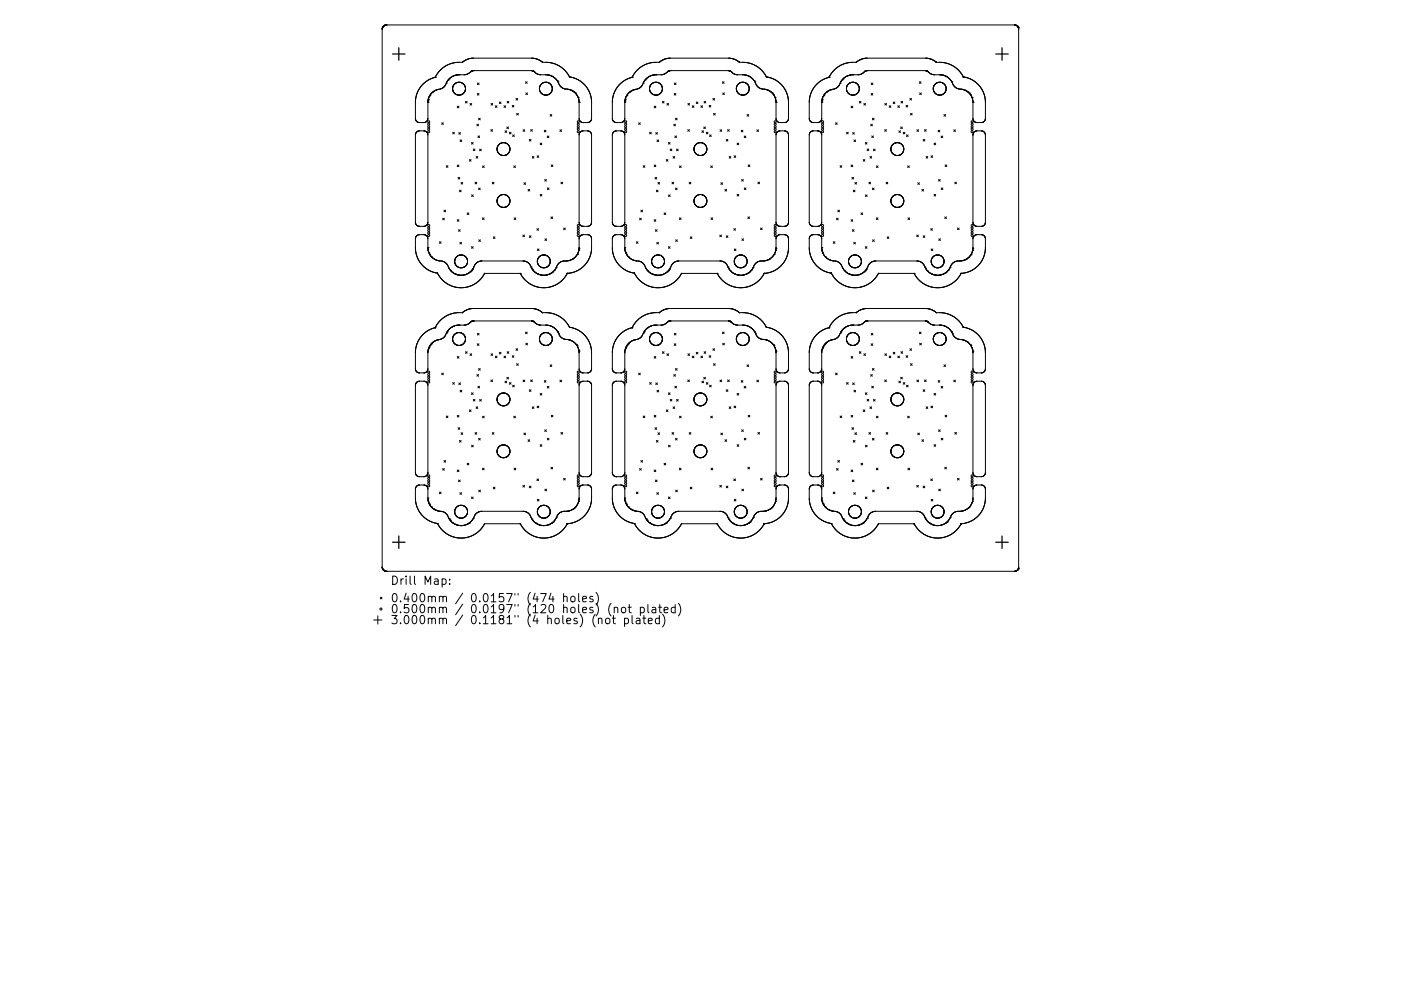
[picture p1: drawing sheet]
<svg xmlns="http://www.w3.org/2000/svg" width="297mm" height="210mm" viewBox="0 0 297 210" stroke-linecap="round" stroke-linejoin="round" font-family="sans-serif">
<defs><g id="words">
<g font-size="2.5">
<text x="82.7" y="124.1">Drill Map:</text>
<text x="82.7" y="127.8">0.400mm / 0.0157&quot; (474 holes)</text>
<text x="82.7" y="130.1">0.500mm / 0.0197&quot; (120 holes) (not plated)</text>
<text x="82.7" y="132.4">3.000mm / 0.1181&quot; (4 holes) (not plated)</text>
</g>
</g></defs>
<g fill="none" stroke="#000" stroke-width=".21">
<path d="M81 6.2v114.1M81 6.2h.1M81 6.1v.1M81 6.1h.1M81 6v.1M81 6h.1M81.1 5.9h.1M81.1 5.9l-.1 .1M81.1 5.8v.1M81.1 5.8h.1M81.1 5.7h.1M81.1 5.7v.1"/>
<path d="M81.2 5.7h.1M81.2 5.7h-.1M81.2 5.6h.1M81.2 5.6v.1M81.3 5.6h-.1M81.3 5.6h.1M81.3 5.5h.1M81.4 5.5h.1M81.4 5.4v.1M81.4 5.4h.1M81.5 5.4h.1M81.5 5.4h-.1"/>
<path d="M81.6 5.4h-.1M81.6 5.4h.1M81.7 5.3l-.1 .1M81.7 5.3h.1M81.8 5.3h-.1M81.8 5.3h.1M81.9 5.3h-.1M81.9 5.3h.1M81.9 5.3h133.2M88.4 19.9l-.1 .2M88.4 19.9h.1M88.5 19.6l-.1 .3"/>
<path d="M88.5 19.6h.1M88.6 19.4l-.1 .2M88.6 19.3v.1M88.7 19.2l-.1 .1M88.7 19.2h.1M88.9 18.9l-.2 .3M88.9 18.9h.1M88.9 18.8v.1M89 18.7l-.1 .1M89.2 18.4l-.2 .3M89.2 18.4h.1M89.4 18.2l-.2 .2"/>
<path d="M89.4 18.2h.1M89.5 18.1l-.1 .1M89.5 18.1h.1M89.6 18l-.1 .1M89.6 18h.1M89.8 17.7l-.2 .3M89.9 17.7h-.1M90 17.6l-.1 .1M90 17.6h.1M90.1 17.5l-.1 .1M90.1 17.5h.1M90.7 17l-.6 .5"/>
<path d="M90.8 17h-.1M91 16.9l-.2 .1M91 16.9h.1M91.1 16.8l-.1 .1M91.1 16.8h.1M91.3 20l-.1 .1M91.3 20h.1M91.4 16.7l-.3 .1M91.4 16.7h.1M91.4 19.9l-.1 .1M91.4 19.9h.1M91.5 16.7h-.1"/>
<path d="M91.5 19.8l-.1 .1M91.5 19.8h.1M91.5 16.6v.1M91.6 19.7l-.1 .1M91.6 19.7h.1M91.6 16.6h-.1M91.6 16.6h.1M91.7 19.6h.1M91.7 19.6l-.1 .1M91.8 16.6h-.2M91.8 16.6h.1M91.8 19.5l-.1 .1"/>
<path d="M91.8 19.5h.1M91.9 19.4l-.1 .1M92 19.4h.1M92 16.5l-.2 .1M92 16.5h.1M92.1 19.3l-.1 .1M92.1 19.3h.1M92.2 16.4l-.2 .1M92.2 16.4h.1M92.3 16.4h.1M92.3 16.4h-.1M92.3 19.2l-.2 .1"/>
<path d="M92.3 19.2h.1M92.3 16.3v.1M92.3 16.3h.1M92.4 19.1l-.1 .1M92.5 19.1h.1M92.5 16l-.2 .3M92.5 16h.1M92.6 19.1h.1M92.6 19.1h-.1M92.6 15.8l-.1 .2M92.6 15.7v.1M92.7 19l-.1 .1"/>
<path d="M92.7 19h.1M92.9 19h.1M92.9 19h-.2M92.9 15.4l-.3 .3M92.9 15.4h.1M93.1 15.2l-.2 .2M93.1 15.1v.1M93.2 15.1h-.1M93.2 15v.1M93.3 18.9l-.4 .1M93.3 14.9l-.1 .1M93.3 14.9h.1"/>
<path d="M93.3 18.9h.1M93.4 14.8l-.1 .1M93.4 14.8h.1M93.5 14.7l-.1 .1M93.5 14.7h.1M93.6 14.6l-.1 .1M93.6 14.6h.1M93.7 14.5l-.1 .1M93.7 14.5h.1M94 14.4l-.3 .1M94 14.3v.1M94.1 18.5l-.8 .4"/>
<path d="M94.1 14.3h-.1M94.1 14.3h.1M94.1 18.5h.1M94.2 18.4l-.1 .1M94.2 18.4h.1M94.4 14l-.3 .3M94.5 14h-.1M94.6 13.9l-.1 .1M94.6 13.9h.1M94.6 17.7h.1M94.6 17.7l-.4 .7M94.7 17.5l-.1 .1"/>
<path d="M94.7 17.5h.1M94.7 13.9h-.1M94.7 13.9h.1M94.7 17.4h.1M94.7 17.4v.1M94.8 17.4h.1M94.8 17.4h-.1M94.8 17.2v.2M94.8 17.2h.1M94.9 17.1l-.1 .1M94.9 17.1h.1M95 13.7l-.3 .2"/>
<path d="M95 13.7h.1M95 17h.1M95 17l-.1 .1M95.2 16.7h.1M95.2 16.7l-.2 .3M95.2 13.6l-.2 .1M95.3 13.6h-.1M95.3 16.6l-.1 .1M95.3 16.6h.1M95.4 16.5h.1M95.4 16.5l-.1 .1M95.6 16.4l-.1 .1"/>
<path d="M95.6 16.4h.1M95.7 13.5l-.4 .1M95.7 13.5h.1M95.7 16.4h-.1M95.7 16.4h.1M95.7 16.3v.1M95.7 16.3h.1M95.8 16.3h-.1M95.9 16.3h-.1M95.9 13.4l-.2 .1M96 18.8v.1M96 18.8h.1"/>
<path d="M96 18.9h.1M96 13.4h-.1M96 18.9v.1M96 16.2l-.1 .1M96 19h.1M96 18.6v.2M96 18.6h.1M96 19v.1M96 19.1h.1M96 18.5v.1M96 16.2h.1M96 19.1v.1"/>
<path d="M96 18.5h.1M96 19.2h.1M96 18.4v.1M96 19.2v.1M96 18.4h.1M96 19.3h.1M96 18.3v.1M96.1 18.3h-.1M96.1 19.3v.1M96.1 19.4h.1M96.1 18.3h.1M96.1 18.2v.1"/>
<path d="M96.1 13.4h-.1M96.1 19.4l.1 .1M96.1 18.2h.1M96.1 16.1l-.1 .1M96.1 16.1h.1M96.1 13.4h.1M96.2 19.5h.1M96.2 19.5v.1M96.2 18l-.1 .2M96.2 19.6h.1M96.2 18h.1M96.2 19.6l.1 .1"/>
<path d="M96.3 16.1h-.2M96.3 19.7l.1 .1M96.3 18h-.1M96.3 16.1h.1M96.4 19.8h.1M96.4 16l-.1 .1M96.4 17.8l-.1 .2M96.4 17.8h.1M96.4 19.8l.1 .1M96.4 16h.1M96.5 17.8h-.1M96.5 19.9h.1"/>
<path d="M96.5 17.7v.1M96.5 17.7h.1M96.5 19.9l.1 .1M96.6 16h.1M96.6 16h-.2M96.6 17.6l-.1 .1M96.6 20h.1M96.6 17.6h.1M96.7 13.3l-.6 .1M96.7 17.6h-.1M96.7 13.3h.1M96.7 17.6h.1"/>
<path d="M96.7 15.9h.1M96.7 15.9l-.1 .1M96.8 17.6h-.1M96.8 17.6h.1M96.8 13.2l-.1 .1M96.8 13.2h.1M96.9 15.9h.1M96.9 15.9h-.2M96.9 17.5l-.1 .1M96.9 17.5h.1M97 17.5h-.1M97 13.2h-.2"/>
<path d="M97 17.5h.1M97 13.2h.1M97 15.9h-.1M97 15.9h.1M97.2 17.5h-.2M97.2 17.5h.1M97.3 17.4l-.1 .1M97.3 17.4h.1M97.3 15.9h.1M97.3 15.9h-.3M97.4 17.4v.1M97.4 17.5h.1"/>
<path d="M97.5 17.5h.1M97.6 17.5h.1M97.7 17.5h.1M97.8 17.5h.1M97.8 17.5l.1 .1M97.9 17.6h.1M98 17.6h.1M98 13.2h.1M98 20h.1M98 17.6l.1 .1M98 13.2h-1M98.1 20h-.1"/>
<path d="M98.1 17.7h.1M98.1 19.9v.1M98.1 17.7l.1 .1M98.1 19.9h.1M98.2 19.9h-.1M98.2 17.8h.1M98.2 13.1l-.1 .1M98.2 13.1h.1M98.3 19.8l-.1 .1M98.3 17.8h.1M98.3 17.8v.1M98.3 19.8h.1"/>
<path d="M98.3 17.9h.1M98.3 17.9l.1 .1M98.4 13l-.2 .1M98.4 12.9v.1M98.4 19.6l-.1 .2M98.4 18h.1M98.4 18l.1 .1M98.4 19.6h.1M98.5 19.6h-.1M98.5 18.1h.1M98.5 18.1v.1M98.5 19.5v.1"/>
<path d="M98.5 12.9h-.1M98.5 15.9h-1.2M98.5 12.9h.1M98.5 18.2h.1M98.5 18.2l.1 .1M98.6 15.9h-.1M98.6 18.3h.1M98.6 19.3l-.1 .2M98.6 18.3v.1M98.6 19.3h.1M98.6 18.4h.1M98.6 19.2v.1"/>
<path d="M98.6 19.2h.1M98.6 18.4v.1M98.6 18.5h.1M98.7 18.5h.1M98.7 19.1l-.1 .1M98.7 18.5v.1M98.7 19.1h.1M98.7 12.8l-.2 .1M98.7 19v.1M98.7 18.6v.1M98.7 18.7h.1M98.7 19h.1"/>
<path d="M98.7 18.9v.1M98.7 18.7v.1M98.7 18.9h.1M98.7 18.8v.1M98.7 18.8h.1M98.7 12.8h.1M98.8 15.8l-.2 .1M98.8 12.7l-.1 .1M98.9 12.7h-.1M98.9 15.8h-.1M99 12.6l-.1 .1M99 12.6h.1"/>
<path d="M99.2 12.6h-.2M99.2 12.5h.1M99.3 15.6l-.4 .2M99.3 15.6h.1M99.3 12.5h-.1M99.4 12.5h-.1M99.4 12.5h.1M99.4 15.5l-.1 .1M99.5 15.5h-.1M99.5 12.4l-.1 .1M99.6 12.4h-.1M99.7 12.4h-.1"/>
<path d="M99.7 12.4h.1M99.8 15.2l-.3 .3M99.8 12.4h-.1M99.8 15.2h.1M99.9 15.1h.1M99.9 12.4h-.1M99.9 12.4h.1M100 15.1h.1M100 15.1h-.1M100.1 12.4h-.2M100.1 15h-.1M100.1 12.4h.1"/>
<path d="M100.1 15h.1M100.1 12.3v.1M100.1 12.3h12.8M100.1 12.3h.1M100.2 15h.1M100.2 15h-.1M100.3 15h-.1M100.3 15h12.6M100.3 15h.1M100.4 15h.1M101.2 19.8l.3 .4M101.2 17.6l.4 .4"/>
<path d="M101.5 19.8l-.3 .4M101.6 17.6l-.4 .4M111.4 17.3l.4 .4M111.5 19.7l.3 .4M111.8 17.3l-.4 .4M111.8 19.7l-.3 .4M112.7 15h.1M112.8 15h.1M112.9 15h.1M112.9 12.3h.1M113 15h.1M113 12.3v.1"/>
<path d="M113 12.4h.1M113 15l.1 .1M113.1 15.1h.1M113.2 12.4h.1M113.2 15.1h.1M113.2 15.2h.1M113.3 15.2h.1M113.3 12.4h.1M113.3 15.2l.4 .4M113.3 12.4h.2M113.5 12.4h.1M113.6 12.4l.3 .1"/>
<path d="M113.7 15.6h.1M113.7 15.6l.7 .2M113.9 12.5v.1M113.9 12.6h.1M114 12.6h.1M114.1 12.6h.1M114.1 12.6l.1 .1M114.2 12.7h.1M114.2 12.7l.2 .1M114.4 15.8h.1M114.4 12.8h.1M114.4 18.8v.1"/>
<path d="M114.4 18.8h.1M114.4 18.9h.1M114.4 18.9v.1M114.4 18.7v.1M114.4 18.7h.1M114.4 18.6v.1M114.4 19h.1M114.4 19v.1M114.4 18.6h.1M114.4 19.1h.1M114.4 19.1v.1M114.4 18.5v.1"/>
<path d="M114.4 15.8l.3 .1M114.4 12.8l.1 .1M114.4 18.5h.1M114.4 18.4v.1M114.4 19.2v.1M114.4 19.3h.1M114.4 18.4h.1M114.5 18.3l-.1 .1M114.5 19.3v.1M114.5 18.3h.1M114.5 19.4h.1M114.5 18.2v.1"/>
<path d="M114.5 18.2h.1M114.5 19.4v.1M114.5 19.5h.1M114.5 19.5l.2 .2M114.5 12.9h.1M114.6 12.9l.1 .1M114.6 18.1l-.1 .1M114.6 18.1h.1M114.7 15.9h.1M114.7 15.9h1M114.7 19.7h.1M114.7 17.9l-.1 .2"/>
<path d="M114.7 13h.1M114.7 17.9h.1M114.7 13l.1 .1M114.7 19.7l.1 .1M114.8 19.8h.1M114.8 17.9h-.1M114.8 17.8v.1M114.8 17.8h.1M114.8 19.8l.1 .1M114.8 13.1h.1M114.9 19.9h.1M114.9 17.8h-.1"/>
<path d="M114.9 13.1l.1 .1M114.9 17.7v.1M114.9 17.7h.1M114.9 19.9l.1 .1M115 17.7h-.1M115 20h.1M115 13.2h.1M115 13.2h1.2M115 17.6v.1M115.1 17.6h-.1M115.2 17.6h-.1M115.2 17.6h.1"/>
<path d="M115.2 17.5v.1M115.3 17.5h-.1M115.3 17.5h.1M115.4 17.5h-.1M115.4 17.5h.1M115.5 17.5h-.1M115.5 17.5h.1M115.6 17.5h-.1M115.6 17.5h.1M115.7 15.9h.1M115.7 17.4l-.1 .1M115.7 17.4h.1"/>
<path d="M115.7 15.9h.2M115.8 17.4h.1M115.8 17.4v.1M115.8 17.5h.1M115.9 15.9h.1M115.9 17.5h.1M115.9 15.9h.3M116 17.5h.1M116.1 17.5h.1M116.2 15.9h.1M116.2 17.5l.1 .1M116.2 13.2h.1"/>
<path d="M116.3 13.2l.1 .1M116.3 17.6h.1M116.3 15.9h.1M116.4 15.9h.1M116.4 15.9l.1 .1M116.4 13.3h.1M116.4 13.3l.6 .1M116.4 20h-.1M116.4 17.6l.1 .1M116.5 20h-.1M116.5 17.7h.1M116.5 19.9v.1"/>
<path d="M116.5 16h.1M116.5 19.9h.1M116.5 17.7l.1 .1M116.6 19.9h-.1M116.6 19.9h.1M116.6 17.8h.1M116.6 16h.1M116.7 16l.2 .1M116.7 19.8l-.1 .1M116.7 17.8h.1M116.7 17.8v.1M116.7 19.8h.1"/>
<path d="M116.7 17.9h.1M116.8 17.9h.1M116.8 19.7l-.1 .1M116.8 19.7h.1M116.8 17.9v.1M116.8 18h.1M116.8 18l.1 .1M116.8 19.6v.1M116.9 19.6h-.1M116.9 18.1h.1M116.9 19.5v.1M116.9 19.5h.1"/>
<path d="M116.9 18.1l.1 .2M116.9 16.1h.1M116.9 16.1l.2 .1M117 19.4l-.1 .1M117 13.4h.1M117 19.4h.1M117 13.4h.2M117 18.3h.1M117 18.3v.1M117 19.3v.1M117 18.4h.1M117 19.2v.1"/>
<path d="M117 18.4l.1 .1M117 19.2h.1M117.1 19.2h-.1M117.1 18.5h.1M117.1 18.5v.1M117.1 19.1v.1M117.1 19.1h.1M117.1 18.6v.1M117.1 19v.1M117.1 16.2h.1M117.1 16.2l.2 .1M117.1 18.7h.1"/>
<path d="M117.1 19h.1M117.1 18.9v.1M117.1 18.7v.1M117.1 18.9h.1M117.1 18.8v.1M117.1 18.8h.1M117.2 13.4h.1M117.3 13.4l.1 .1M117.4 16.3h.1M117.4 16.3l.1 .1M117.4 13.5h.1M117.4 13.5l.3 .1"/>
<path d="M117.5 16.4h.1M117.5 16.4l.1 .1M117.6 16.5h.1M117.6 16.5l.1 .1M117.7 13.6h.1M117.7 13.6l.4 .1M117.7 16.6h.1M117.7 16.6l.1 .1M117.8 16.7h.1M117.8 16.7l.1 .1M117.9 16.8v.1M117.9 16.9l.1 .1"/>
<path d="M118 17h.1M118 17l.1 .1M118.1 13.7h.1M118.1 13.7l.4 .2M118.1 17.1h.1M118.1 17.1l.1 .1M118.2 17.2h.1M118.2 17.2l.1 .1M118.3 17.3h.1M118.3 17.4l.1 .1M118.4 17.5h.1M118.4 17.5v.1"/>
<path d="M118.4 17.6l.2 .4M118.4 17.6h.1M118.5 13.9h.1M118.5 13.9l.2 .2M118.6 18h.1M118.6 18l.3 .4M118.7 14.1h.1M118.7 14.1l.1 .1M118.8 14.2h.1M118.9 14.2l.3 .2M118.9 18.4h.1M118.9 18.4l.2 .2"/>
<path d="M119.1 18.6h.1M119.2 18.6l.1 .1M119.2 14.4h.1M119.2 14.4l.1 .1M119.3 18.7h.1M119.3 14.5h.1M119.3 14.5l.1 .1M119.3 18.7l.5 .2M119.4 14.6h.1M119.4 14.6l.6 .6M119.8 18.9h.1M119.8 18.9h.4"/>
<path d="M120 15.2l.1 .1M120.1 15.3l.1 .2M120.2 18.9h.1M120.2 15.5h.1M120.2 15.5l.1 .1M120.3 15.6h.1M120.3 15.6l.2 .2M120.3 18.9h.1M120.4 18.9l.2 .1M120.5 15.8v.1M120.5 15.9l.2 .3M120.6 19h.1"/>
<path d="M120.7 19h.1M120.7 16.2h.1M120.7 16.2v.1M120.7 16.3h.1M120.8 19h.1M120.8 16.3h.1M120.8 19l.1 .1M120.8 16.3l.3 .1M120.9 19.1h.1M121 19.1h.1M121.1 16.4h.1M121.1 19.1l.1 .1"/>
<path d="M121.1 16.4h.2M121.2 19.2h.1M121.3 19.2h.1M121.3 19.2l.1 .1M121.3 16.4h.1M121.4 16.4l.1 .1M121.4 19.3h.1M121.4 19.3l.1 .1M121.5 16.5h.1M121.5 16.5l.2 .1M121.6 19.4h.1M121.6 19.4l.1 .1"/>
<path d="M121.7 19.5h.1M121.7 19.5l.1 .1M121.7 16.6h.1M121.8 16.6l.2 .1M121.8 19.6h.1M121.8 19.6l.2 .2M122 19.8h.1M122 16.7h.1M122 19.8l.1 .1M122.1 19.9h.1M122.1 19.9l.1 .1M122.1 16.7h.1"/>
<path d="M122.1 16.7l.6 .3M122.2 20h.1M122.2 20l.1 .1M122.7 17h.1M122.8 17l.4 .3M123.2 17.3h.1M123.2 17.3l.1 .1M123.3 17.4h.1M123.3 17.4l.2 .2M123.5 17.6h.1M123.6 17.6v.1M123.6 17.7h.1"/>
<path d="M123.7 17.7l.3 .4M124 18.1h.1M124 18.1l.1 .1M124.1 18.2h.1M124.1 18.2l.2 .2M124.3 18.4h.1M124.3 18.4l.2 .3M124.5 18.7l.1 .1M124.6 18.8v.1M124.6 18.9h.1M124.6 18.9l.2 .3M124.8 19.2h.1"/>
<path d="M124.8 19.2l.1 .1M124.9 19.3v.1M124.9 19.4l.1 .2M125 19.6h.1M125 19.6l.1 .3M125.1 19.9h.1M125.1 19.9l.1 .2M130.2 19.6l-.1 .5M130.3 19.6h-.1M130.4 19.2l-.1 .4M130.4 19.2h.1M130.6 19l-.2 .2"/>
<path d="M130.6 19h.1M130.7 18.8l-.1 .2M130.7 18.7v.1M131 18.3l-.3 .4M131 18.3h.1M131.1 18.2l-.1 .1M131.1 18.2h.1M131.3 18l-.2 .2M131.3 18h.1M131.6 17.7l-.3 .3M131.6 17.7h.1M131.7 17.6l-.1 .1"/>
<path d="M131.7 17.6h.1M131.8 17.5l-.1 .1M131.8 17.5h.1M132 17.3l-.2 .2M132 17.3h.1M132.5 17l-.5 .3M132.5 17h.1M132.6 17h-.1M132.6 16.9v.1M132.9 16.8l-.3 .1M132.9 16.8h.1M133 16.8h-.1"/>
<path d="M133 16.8h.1M133.1 20l-.1 .1M133.1 20h.1M133.2 19.9l-.1 .1M133.2 19.9h.1M133.2 16.7l-.2 .1M133.3 19.8l-.1 .1M133.3 16.6l-.1 .1M133.3 19.8h.1M133.4 19.7l-.1 .1M133.4 19.7h.1M133.5 19.6h.1"/>
<path d="M133.5 19.6l-.1 .1M133.5 16.6h-.2M133.5 16.6h.1M133.6 19.5l-.1 .1M133.6 19.5h.1M133.7 19.4l-.1 .1M133.7 19.4h.1M133.8 16.5l-.3 .1M133.8 16.5h.1M133.8 19.3l-.1 .1M133.8 19.3h.1M133.9 19.2h.1"/>
<path d="M133.9 19.2l-.1 .1M134 16.4h.1M134 16.4l-.2 .1M134.1 16.3l-.1 .1M134.1 16.3h.1M134.2 19.1l-.2 .1M134.2 19.1h.1M134.3 19.1h.1M134.3 19.1h-.1M134.4 19.1h-.1M134.5 19l-.1 .1M134.5 15.6l-.4 .7"/>
<path d="M134.5 19h.1M134.5 15.6h.1M134.6 19h.1M134.6 19h-.1M134.7 15.3l-.2 .3M134.8 15.3h-.1M134.8 15.2v.1M134.9 15.1l-.1 .1M134.9 15.1h.1M134.9 15v.1M135 14.9l-.1 .1M135.1 14.9h-.1"/>
<path d="M135.2 18.8l-.6 .2M135.2 14.7l-.1 .2M135.3 14.7h-.1M135.3 18.8h-.1M135.4 14.6l-.1 .1M135.4 14.6h.1M135.5 14.5l-.1 .1M135.5 14.5h.1M136.1 14.1l-.6 .4M136.1 14.1h.1M136.2 18l-.4 .5-.5 .3M136.2 17.9v.1"/>
<path d="M136.3 13.9l-.2 .2M136.3 13.9h.1M136.4 17.7h.1M136.4 17.7l-.2 .2M136.4 17.5v.1M136.4 17.5h.1M136.5 17.4l-.1 .1M136.5 17.4h.1M136.6 17.2l-.1 .2M136.6 17.2h.1M136.7 17.1l-.1 .1M136.7 17.1h.1"/>
<path d="M136.8 17h.1M136.8 17l-.1 .1M136.8 13.7l-.5 .2M136.9 16.9l-.1 .1M136.9 13.7h-.1M136.9 16.8v.1M137 16.7h.1M137 16.7l-.1 .1M137 13.6l-.1 .1M137 13.6h.1M137.1 16.6l-.1 .1M137.1 16.6h.1"/>
<path d="M137.1 13.6h-.1M137.1 13.6h.1M137.2 16.5h.1M137.2 16.5l-.1 .1M137.3 13.5l-.2 .1M137.3 13.5h.1M137.3 16.4l-.1 .1M137.3 16.4h.1M137.5 16.4h-.2M137.5 16.4h.1M137.5 16.3v.1M137.5 16.3h.1"/>
<path d="M137.6 16.3h-.1M137.6 16.3h.1M137.7 13.4l-.4 .1M137.7 18.8h.1M137.7 18.8v.1M137.7 18.9h.1M137.7 13.4h.1M137.7 18.9v.1M137.7 18.7v.1M137.7 18.7h.1M137.7 18.6v.1M137.7 19h.1"/>
<path d="M137.7 18.6h.1M137.7 19v.1M137.7 19.1h.1M137.7 18.5v.1M137.8 19.1v.1M137.8 18.5h-.1M137.8 19.2v.1M137.8 18.4v.1M137.8 18.4h.1M137.8 18.3v.1M137.8 19.3v.1M137.8 18.3h.1"/>
<path d="M137.8 19.4h.1M137.8 18.2v.1M137.8 13.4h-.1M137.8 18.2h.1M137.8 19.4l.1 .1M137.9 16.1l-.3 .2M137.9 16.1h.1M137.9 13.4h-.1M137.9 19.5h.1M137.9 18.2h-.1M137.9 18.2h.1M137.9 18.1v.1"/>
<path d="M137.9 19.5l.1 .1M137.9 18.1h.1M138 18l-.1 .1M138 19.6h.1M138 19.6l.1 .2M138 18h.1M138 16.1h-.1M138 16.1h.1M138.1 19.8h.1M138.2 17.8l-.2 .2M138.2 19.8h.1M138.2 19.8l.2 .2"/>
<path d="M138.2 17.8h.1M138.3 16h.1M138.3 16l-.3 .1M138.4 17.6l-.2 .2M138.4 20h.1M138.4 17.6h.1M138.4 13.3l-.5 .1M138.5 13.3h-.1M138.5 17.6h-.1M138.5 15.9h.1M138.5 15.9l-.2 .1M138.6 17.6h-.1"/>
<path d="M138.6 17.5v.1M138.6 15.9h.1M138.6 15.9h-.1M138.7 17.5h-.1M138.8 15.9h-.2M138.8 17.5h-.1M138.8 15.9h.1M138.8 17.5h.1M138.9 13.2l-.4 .1M138.9 13.2h.1M138.9 17.5h-.1M138.9 15.9h-.1"/>
<path d="M138.9 15.9h.1M138.9 17.5h.1M139 17.4l-.1 .1M139 17.4h.1M139.1 17.4h-.1M139.1 17.4h.1M139.1 15.9h.1M139.1 15.9h-.2M139.1 15.9h1M139.1 17.4l.1 .1M139.2 17.5h.1M139.3 17.5h.1"/>
<path d="M139.4 17.5h.1M139.5 17.5h.1M139.6 17.5v.1M139.6 17.6h.1M139.7 17.6h.1M139.8 20h-.1M139.8 17.6l.1 .1M139.8 13.2h-.9M139.8 13.2h.1M139.9 17.7h.1M139.9 19.9l-.1 .1M139.9 17.7l.1 .1"/>
<path d="M139.9 13.1l-.1 .1M140 17.8l.1 .1M140 19.9h-.1M140 13.1h-.1M140 19.8v.1M140 19.8h.1M140.1 13l-.1 .1M140.1 17.9h.1M140.1 19.7l-.1 .1M140.1 13h.1M140.1 19.7h.1M140.1 17.9v.1"/>
<path d="M140.1 18h.1M140.1 12.9v.1M140.2 18h.1M140.2 19.6l-.1 .1M140.2 15.9h-.1M140.2 19.6h.1M140.2 18l.1 .1M140.2 12.9h-.1M140.3 18.1h.1M140.3 19.5l-.1 .1M140.3 12.9h-.1M140.3 19.5h.1"/>
<path d="M140.3 18.1v.1M140.3 18.2h.1M140.3 19.4v.1M140.3 18.2l.1 .2M140.3 19.4h.1M140.3 19.3v.1M140.4 19.3h-.1M140.4 18.4h.1M140.4 19.3h.1M140.4 19.2v.1M140.4 19.2h.1M140.4 18.4v.1"/>
<path d="M140.4 18.5h.1M140.4 12.8l-.1 .1M140.4 18.5v.1M140.4 19.1v.1M140.4 19.1h.1M140.4 12.8h.1M140.4 19v.1M140.4 18.6v.1M140.4 18.7h.1M140.4 19h.1M140.4 18.9v.1M140.4 18.7v.1"/>
<path d="M140.4 18.9h.1M140.4 18.8v.1M140.4 18.8h.1M140.5 12.8h-.1M140.6 12.7l-.1 .1M140.6 12.7h.1M140.8 12.6l-.2 .1M140.8 15.8l-.6 .1M140.8 12.6h.1M140.8 15.7v.1M140.9 12.5l-.1 .1M140.9 12.5h.1"/>
<path d="M141 15.7h-.2M141 15.6v.1M141.1 12.5h-.2M141.1 12.5h.1M141.2 15.5l-.2 .1M141.3 12.4l-.2 .1M141.3 15.5h-.1M141.3 12.4h.1M141.3 15.4v.1M141.4 15.4h-.1M141.5 12.4h-.2M141.5 12.4h.1"/>
<path d="M141.5 15.2l-.1 .2M141.5 15.2h.1M141.6 15.2h-.1M141.6 15.2h.1M141.6 15.1h.1M141.6 15.1v.1M141.6 12.4h-.1M141.6 12.4h.1M141.7 15.1h-.1M141.7 12.4h-.1M141.7 12.4h.1M141.7 15.1h.1"/>
<path d="M141.8 15.1h-.1M141.8 15v.1M141.8 12.4h-.1M141.9 12.3l-.1 .1M141.9 15h-.1M141.9 15h.1M142 15h-.1M142 12.3h-.1M142 15h.1M142 12.3h12.5M142 12.3h.1M142 15h12.7"/>
<path d="M142.1 15h-.1M142.1 15h.1M142.9 19.8l.4 .4M143 17.6l.3 .4M143.3 19.8l-.4 .4M143.3 17.6l-.3 .4M153.2 17.3l.3 .4M153.2 19.7l.4 .4M153.5 17.3l-.3 .4M153.6 19.7l-.4 .4M154.4 15h.1M154.5 15h.1"/>
<path d="M154.5 12.3h.1M154.6 15h.1M154.6 12.3h.1M154.7 15h.1M154.7 12.3v.1M154.7 12.4h.2M154.7 15l.1 .1M154.8 15v.1M154.8 15.1h.1M154.9 15.1h.1M154.9 12.4h.1M154.9 12.4h.4"/>
<path d="M155 15.1h.1M155 15.1v.1M155 15.2h.1M155.1 15.2l.1 .2M155.2 15.4h.1M155.2 15.4l.1 .1M155.3 12.4h.1M155.3 15.5h.1M155.3 12.4l.1 .1M155.3 15.5l.2 .1M155.4 12.5h.1M155.5 12.5h.1"/>
<path d="M155.5 15.6l.1 .1M155.6 15.7h.2M155.6 12.5h.1M155.6 12.5l.2 .1M155.8 15.7v.1M155.8 12.6h.1M155.8 15.8l.6 .1M155.8 12.6l.1 .1M155.9 12.7h.1M156 12.7l.1 .1M156.1 12.8h.1M156.1 18.8h.1"/>
<path d="M156.1 18.8v.1M156.1 18.9h.1M156.1 18.9v.1M156.1 18.6v.2M156.1 19h.1M156.1 19v.1M156.1 18.6h.1M156.1 19.1h.1M156.1 18.5v.1M156.2 19.1v.1M156.2 12.8l.1 .1M156.2 18.5h-.1"/>
<path d="M156.2 19.2h.1M156.2 18.4v.1M156.2 19.2v.1M156.2 18.4h.1M156.2 19.3h.1M156.2 18.3v.1M156.2 18.3h.1M156.2 19.3v.1M156.2 19.4h.1M156.2 18.2v.1M156.3 19.4v.1M156.3 18.2h-.1"/>
<path d="M156.3 12.9h.1M156.3 19.5h.1M156.3 19.5l.1 .1M156.4 18l-.1 .2M156.4 19.6h.1M156.4 18h.1M156.4 19.6v.1M156.4 15.9h.1M156.4 12.9v.1M156.4 15.9h1.1M156.4 19.7l.1 .1M156.4 13h.1"/>
<path d="M156.5 13h.1M156.5 13l.1 .1M156.5 19.8h.1M156.6 19.8h.1M156.6 17.8l-.2 .2M156.6 19.8v.1M156.6 17.8h.1M156.6 13.1h.1M156.6 19.9h.1M156.6 13.1l.2 .1M156.6 17.7v.1M156.7 17.7h-.1"/>
<path d="M156.7 19.9h.1M156.7 17.7h.1M156.7 19.9l.1 .1M156.8 13.2h.1M156.8 13.2h1M156.8 17.6l-.1 .1M156.8 20h.1M156.8 17.6h.1M156.9 17.6h-.1M156.9 17.6h.1M157 17.6h-.1M157 17.5v.1"/>
<path d="M157 17.5h.1M157.1 17.5h-.1M157.1 17.5h.1M157.2 17.5h-.1M157.2 17.5h.1M157.4 17.5h-.2M157.4 17.5h.1M157.4 17.4v.1M157.4 17.4h.1M157.4 17.4h.2M157.5 15.9h.1M157.6 17.4v.1"/>
<path d="M157.6 17.5h.1M157.7 15.9h.1M157.7 17.5h.1M157.8 17.5h.1M157.8 15.9h.1M157.8 13.2h.1M157.9 13.2h.1M157.9 17.5h.1M157.9 15.9h.1M158 17.5h.1M158 15.9h.1M158 17.5l.1 .1"/>
<path d="M158 13.2h.1M158 13.2l.4 .1M158.1 15.9h.1M158.1 17.6h.1M158.1 15.9l.1 .1M158.2 20h-.1M158.2 17.6v.1M158.2 17.7h.1M158.2 20h.1M158.2 16h.1M158.3 17.7h.1M158.3 19.9l-.1 .1"/>
<path d="M158.3 16h.1M158.3 16l.2 .1M158.3 17.7l.1 .1M158.3 19.9h.1M158.4 17.8h.1M158.4 19.8l-.1 .1M158.4 13.3h.1M158.4 17.8l.1 .1M158.4 19.8h.1M158.4 13.3l.5 .1M158.5 19.8h-.1M158.5 17.9h.1"/>
<path d="M158.5 17.9l.1 .1M158.5 19.8h.1M158.5 16.1h.1M158.6 16.1h.1M158.6 19.6l-.1 .2M158.6 18h.1M158.6 19.6h.1M158.6 18v.1M158.6 18.1h.1M158.6 18.1l.1 .1M158.6 19.5v.1M158.7 18.2h.1"/>
<path d="M158.7 16.1h.1M158.7 16.1l.1 .1M158.7 18.2v.1M158.7 18.3h.1M158.8 19.3l-.2 .2M158.8 18.3v.1M158.8 19.3h.1M158.8 18.4h.1M158.8 19.2v.1M158.8 18.4v.1M158.8 19.2h.1M158.8 18.5h.1"/>
<path d="M158.8 16.2h.1M158.8 18.5v.1M158.8 19.1v.1M158.8 19.1h.1M158.8 18.6v.1M158.8 19v.1M158.8 16.2l.2 .1M158.8 19h.1M158.8 18.7h.1M158.8 18.9v.1M158.8 18.7l.1 .1M158.8 18.9h.1"/>
<path d="M158.9 18.8h.1M158.9 18.8l-.1 .1M158.9 13.4h.1M159 16.3h.1M159 13.4h.1M159 13.4l.3 .1M159.1 16.3h.1M159.1 16.3l.1 .1M159.2 16.4h.1M159.2 16.4l.1 .1M159.3 13.5h.1M159.3 13.5l.1 .1"/>
<path d="M159.3 16.5h.1M159.4 16.5l.1 .1M159.4 13.6h.1M159.5 16.6h.1M159.5 16.6l.1 .1M159.5 13.6h.1M159.6 13.6l.1 .1M159.6 16.7h.1M159.6 16.7l.2 .3M159.7 13.7h.1M159.7 13.7l.3 .1M159.8 17h.1"/>
<path d="M159.8 17l.1 .1M159.9 17.1h.1M159.9 17.1l.1 .1M160 17.2h.1M160 13.8h.1M160 17.2v.1M160 13.8l.2 .1M160 17.3h.1M160 17.3l.1 .1M160.1 17.4v.1M160.1 17.4h.1M160.1 17.5h.1"/>
<path d="M160.1 17.5l.1 .1M160.2 17.6h.1M160.2 17.6l.3 .7M160.2 13.9h.1M160.2 13.9l.1 .1M160.3 14h.1M160.4 14l.1 .1M160.5 14.1h.1M160.5 14.1l.1 .1M160.5 18.3h.1M160.6 18.3v.1M160.6 14.2h.1"/>
<path d="M160.6 18.4h.1M160.7 18.4h.1M160.7 18.4v.1M160.7 14.2v.1M160.7 18.5l.3 .1M160.7 14.3l.3 .1M161 14.4h.1M161 18.6v.1M161 14.4l.1 .1M161 18.7h.2M161.1 14.5h.1M161.1 14.5l.1 .1"/>
<path d="M161.2 18.7v.1M161.2 14.6h.1M161.2 14.6l.7 .8M161.2 18.8l1 .2M161.9 15.4h.1M161.9 15.4l.1 .1M162 15.5h.1M162 15.5l.4 .7M162.2 19h.1M162.3 19h.1M162.4 19h.1M162.4 16.2h.1"/>
<path d="M162.5 16.2v.1M162.5 16.3h.1M162.5 19h.1M162.5 16.3l.3 .1M162.5 19l.2 .1M162.7 19.1h.1M162.8 19.1h.1M162.8 16.4h.1M162.8 19.1l.1 .1M162.8 16.4h.3M162.9 19.2h.1M162.9 19.2h.2"/>
<path d="M163.1 19.2h.1M163.1 19.2l.1 .1M163.1 16.4h.1M163.1 16.4l.5 .2M163.2 19.3h.1M163.2 19.3l.1 .1M163.3 19.4h.1M163.3 19.4l.1 .1M163.4 19.5h.1M163.4 19.5l.1 .1M163.5 19.6h.1M163.5 19.6l.1 .1"/>
<path d="M163.6 16.6h.1M163.6 19.7h.1M163.6 16.6l.3 .1M163.7 19.7v.1M163.7 19.8h.1M163.8 19.8v.1M163.8 19.9h.1M163.8 19.9l.1 .1M163.9 16.7h.1M163.9 16.7l.4 .2M163.9 20h.1M163.9 20l.1 .1"/>
<path d="M164.3 16.9h.1M164.3 16.9l.1 .1M164.4 17h.1M164.4 17l.3 .2M164.7 17.2h.1M164.8 17.2l.9 .8M165.7 18h.1M165.7 18l.1 .1M165.8 18.1h.1M165.8 18.1l.2 .2M166 18.3h.1M166 18.3v.1"/>
<path d="M166 18.4h.1M166.1 18.4l.3 .5M166.4 18.9h.1M166.4 18.9v.1M166.4 19h.1M166.4 19l.2 .2M166.6 19.2h.1M166.6 19.2v.1M166.6 19.3v.1M166.6 19.4l.1 .2M166.7 19.6h.1M166.8 19.6v.3"/>
<path d="M166.8 19.9h.1M166.9 19.9l.1 .5M171.9 19.9l-.2 .8M171.9 19.9h.1M172 19.6l-.1 .3M172 19.6h.1M172.1 19.4l-.1 .2M172.1 19.3v.1M172.2 19.2l-.1 .1M172.2 19.2h.1M172.3 19l-.1 .2M172.3 19h.1"/>
<path d="M172.4 18.9l-.1 .1M172.4 18.9h.1M172.7 18.4l-.3 .5M172.7 18.4h.1M172.8 18.3l-.1 .1M172.8 18.3h.1M173 18.1l-.2 .2M173 18.1h.1M173.1 18l-.1 .1M173.1 18h.1M173.8 17.3l-.7 .7M173.8 17.3h.1"/>
<path d="M174 17.2l-.2 .1M174 17.2h.1M174.4 17l-.4 .2M174.4 16.9v.1M174.5 16.9h-.1M174.5 16.9h.1M174.7 16.8l-.2 .1M174.8 16.8h-.1M174.8 20l-.1 .1M174.8 20h.1M174.9 16.7l-.1 .1M174.9 16.7h.1"/>
<path d="M174.9 19.9l-.1 .1M174.9 19.9h.1M175 19.8l-.1 .1M175 19.8h.1M175.1 19.7l-.1 .1M175.1 19.7h.1M175.1 16.6l-.2 .1M175.1 16.6h.1M175.2 19.6h.1M175.2 19.6l-.1 .1M175.3 19.5l-.1 .1M175.3 19.5h.1"/>
<path d="M175.4 19.4l-.1 .1M175.4 19.4h.1M175.7 16.4l-.6 .2M175.7 16.4h.1M175.7 19.2h.1M175.7 19.2l-.2 .2M175.8 16.4h.1M175.8 16.4h-.1M175.8 19.2h-.1M175.8 19.2h.1M175.9 19.1l-.1 .1M175.9 19.1h.1"/>
<path d="M176 19.1h-.1M176 19.1h.1M176 16l-.2 .4M176 16h.1M176.1 19.1h.1M176.1 19.1h-.1M176.1 15.8l-.1 .2M176.2 15.7l-.1 .1M176.2 19l-.1 .1M176.2 19h.1M176.2 15.6v.1M176.2 15.6h.1"/>
<path d="M176.4 19h.1M176.4 19h-.2M176.4 15.4l-.2 .2M176.4 15.4h.1M176.5 15.3l-.1 .1M176.5 19h-.1M176.5 15.3h.1M176.5 19h.1M176.6 15.2l-.1 .1M176.6 15.1v.1M176.9 14.8l-.3 .3M176.9 14.8h.1"/>
<path d="M176.9 18.9l-.4 .1M176.9 18.9h.1M177.2 18.8l-.3 .1M177.2 18.7v.1M177.3 18.7h-.1M177.4 18.7h-.1M177.5 14.4l-.6 .4M177.5 14.3v.1M177.5 18.6l-.1 .1M177.5 18.5v.1M177.6 14.3h-.1M177.6 14.3h.1"/>
<path d="M177.8 18.3l-.3 .2M177.8 18.3h.1M177.8 14.1l-.2 .2M177.8 14.1h.1M177.9 18.2l-.1 .1M177.9 18.1v.1M178 18l-.1 .1M178 17.9v.1M178.1 17.7h.1M178.1 17.7l-.1 .2M178.2 17.5l-.1 .1M178.2 17.5h.1"/>
<path d="M178.2 13.9l-.4 .2M178.2 13.9h.1M178.3 17.4l-.1 .1M178.3 17.4h.1M178.3 17.2h.1M178.3 17.2v.2M178.4 17.1l-.1 .1M178.4 17.1h.1M178.5 13.7l-.3 .2M178.5 13.7h.1M178.5 17h.1M178.5 17l-.1 .1"/>
<path d="M178.6 16.9h.1M178.6 16.9l-.1 .1M178.7 16.7l-.1 .1M178.7 16.7h.1M178.8 16.6l-.1 .1M178.8 16.6h.1M178.9 13.6l-.4 .1M178.9 13.6h.1M178.9 16.5l-.1 .1M179 16.5h.1M179.1 16.4l-.1 .1M179.1 16.4h.1"/>
<path d="M179.2 13.5l-.3 .1M179.2 13.5h.1M179.2 16.4h-.1M179.2 16.4h.1M179.3 13.4l-.1 .1M179.3 13.4h.1M179.5 18.8v.1M179.5 18.8h.1M179.5 18.9h.1M179.5 18.7v.1M179.5 18.9v.1M179.5 18.7h.1"/>
<path d="M179.5 16.2l-.3 .1M179.5 19h.1M179.5 18.6v.1M179.5 18.6h.1M179.5 19v.1M179.5 19.1h.1M179.5 18.5v.1M179.5 16.2h.1M179.5 19.1v.1M179.5 19.2h.1M179.5 18.5h.1M179.5 18.4v.1"/>
<path d="M179.5 19.2v.1M179.5 18.4h.1M179.5 19.3h.1M179.5 18.3v.1M179.6 19.3v.1M179.6 18.3h-.1M179.6 18.3h.1M179.6 19.4h.1M179.6 18.2v.1M179.6 18.2h.1M179.6 19.4v.1M179.6 16.1h.1"/>
<path d="M179.6 16.1l-.1 .1M179.6 19.5h.1M179.6 19.5l.2 .2M179.7 18.1l-.1 .1M179.7 18.1h.1M179.7 13.3l-.4 .1M179.8 13.3h-.1M179.8 17.9l-.1 .2M179.8 19.7h.1M179.8 17.9h.1M179.8 19.7l.1 .1M179.9 19.8l.1 .1"/>
<path d="M179.9 17.9h-.1M179.9 17.8v.1M179.9 13.3h-.1M179.9 17.8h.1M179.9 13.3h.1M180 17.7l-.1 .1M180 19.9h.1M180.1 16h.1M180.1 16l-.5 .1M180.1 17.7h-.1M180.1 19.9v.1M180.1 20h.1"/>
<path d="M180.1 17.7h.1M180.1 17.6v.1M180.2 15.9h.1M180.2 15.9l-.1 .1M180.3 17.6h-.2M180.3 13.2l-.4 .1M180.3 17.5v.1M180.3 13.2h.1M180.4 15.9h-.2M180.4 17.5h-.1M180.4 15.9h.1M180.4 17.5h.1"/>
<path d="M180.5 17.5h-.1M180.5 13.2h-.2M180.5 17.5h.1M180.5 13.2h.1M180.5 15.9h-.1M180.5 15.9h.1M180.6 17.5h-.1M180.6 17.5h.1M180.6 13.2h-.1M180.6 13.2h.1M180.7 17.5h-.1M180.7 15.9h-.2"/>
<path d="M180.7 15.9h.1M180.7 17.5h.1M180.8 17.4l-.1 .1M180.8 17.4h.1M180.8 15.9h-.1M180.8 15.9h.1M180.8 15.9h1.1M180.9 17.4h.1M180.9 17.4v.1M180.9 17.5h.1M181 17.5h.1M181.1 17.5h.1"/>
<path d="M181.2 17.5h.1M181.2 17.5l.2 .1M181.4 17.6h.1M181.5 20h-.1M181.5 17.6l.1 .1M181.5 13.2h-.9M181.5 13.2h.1M181.6 17.7h.1M181.6 20h-.1M181.6 19.9v.1M181.6 19.9h.1M181.6 17.7l.1 .1"/>
<path d="M181.7 19.9h-.1M181.7 13.1l-.2 .1M181.7 17.8h.1M181.7 13.1h.1M181.8 19.8l-.1 .1M181.8 17.8h.1M181.8 19.8h.1M181.8 17.8v.1M181.8 17.9h.1M181.8 13l-.1 .1M181.8 19.7v.1M181.9 13h-.1"/>
<path d="M181.9 19.7h-.1M181.9 17.9v.1M181.9 18h.1M181.9 19.7h.1M181.9 18l.1 .1M181.9 19.6v.1M181.9 15.9h.1M182 18.1h.1M182 19.6h-.1M182 19.5v.1M182 12.9l-.1 .1M182 19.5h.1"/>
<path d="M182 18.1l.1 .2M182 12.9h.1M182 19.4v.1M182.1 19.4h-.1M182.1 18.3h.1M182.1 18.3v.1M182.1 19.3v.1M182.1 18.4h.1M182.1 19.2v.1M182.1 19.2h.1M182.1 18.4v.1M182.1 18.5h.1"/>
<path d="M182.2 12.8l-.2 .1M182.2 15.8l-.3 .1M182.2 18.5h.1M182.2 18.5v.1M182.2 19.1l-.1 .1M182.2 19.1h.1M182.2 12.8h.1M182.2 19v.1M182.2 18.6v.1M182.2 18.7h.1M182.2 19h.1M182.2 18.9v.1"/>
<path d="M182.2 18.9h.1M182.2 18.7v.1M182.2 18.8h.1M182.2 18.8v.1M182.2 15.8h.1M182.3 12.7l-.1 .1M182.4 12.7h-.1M182.5 12.6l-.1 .1M182.5 12.6h.1M182.7 12.6h-.2M182.7 12.5v.1M182.8 15.6l-.6 .2"/>
<path d="M182.9 15.6h-.1M183 12.4l-.3 .1M183 12.4h.1M183.1 12.4h-.1M183.1 12.4h.1M183.2 12.4h-.1M183.2 12.4h.1M183.3 15.2h.1M183.3 15.2l-.4 .4M183.4 12.4h-.1M183.4 15.1h.1M183.4 12.4h.1"/>
<path d="M183.5 15.1h-.1M183.5 15.1h.1M183.5 15v.1M183.6 12.4h-.2M183.6 15h-.1M183.6 12.4h.1M183.6 12.3v.1M183.6 15h.1M183.6 12.3h.1M183.6 12.3h12.8M183.7 15h-.1M183.7 15h.1"/>
<path d="M183.8 15h.1M183.8 15h12.6M183.9 15h-.1M183.9 15h.1M184.7 19.8l.3 .4M184.7 17.6l.4 .4M185 19.8l-.3 .4M185.1 17.6l-.4 .4M194.9 17.3l.4 .4M195 19.7l.3 .4M195.3 17.3l-.4 .4M195.3 19.7l-.3 .4"/>
<path d="M196.2 15h.1M196.3 15h.1M196.4 15h.1M196.4 12.3h.1M196.5 15h.1M196.5 12.3v.1M196.5 12.4h.1M196.5 15l.1 .1M196.5 15.1h.1M196.6 15.1h.1M196.6 12.4h.1M196.7 15.1h.1"/>
<path d="M196.7 12.4h.1M196.7 15.1v.1M196.7 15.2h.1M196.8 15.2h.1M196.8 15.2l.3 .3M196.8 12.4h.1M196.9 12.4h.1M197 12.4h.1M197 12.4l.2 .1M197.1 15.5h.1M197.1 15.5l.2 .1M197.2 12.5h.1"/>
<path d="M197.2 12.5h.2M197.3 15.6h.1M197.3 15.6l.4 .2M197.4 12.5h.1M197.4 12.6h.1M197.5 12.6h.1M197.6 12.6l.1 .1M197.7 15.8h.1M197.7 12.7h.1M197.7 12.7l.2 .1M197.7 15.8l.3 .1M197.9 12.8h.1"/>
<path d="M197.9 18.8h.1M197.9 18.8v.1M197.9 18.9h.1M197.9 18.9v.1M197.9 18.7v.1M197.9 18.7h.1M197.9 18.6v.1M197.9 19h.1M197.9 19v.1M197.9 18.6h.1M197.9 12.8l.1 .1M197.9 19.1h.1"/>
<path d="M197.9 18.5v.1M197.9 19.1v.1M197.9 19.2l.1 .1M197.9 18.5h.1M197.9 18.4v.1M197.9 18.4h.1M198 18.3l-.1 .1M198 18.3h.1M198 19.3v.1M198 19.4h.1M198 18.2v.1M198 15.9h.1"/>
<path d="M198 19.4v.1M198 18.2h.1M198 19.5h.1M198 12.9h.1M198 15.9h1.2M198.1 12.9h.1M198.1 19.5h.1M198.1 18.1l-.1 .1M198.1 19.5v.1M198.1 18.1h.1M198.1 19.6h.1M198.1 18v.1"/>
<path d="M198.1 19.6l.2 .2M198.1 18h.1M198.2 12.9v.1M198.2 13l.1 .1M198.3 19.8h.1M198.3 17.8l-.2 .2M198.3 19.8l.2 .2M198.3 17.8h.1M198.3 13.1h.1M198.4 13.1l.1 .1M198.5 13.2h.1M198.5 13.2l1.4 .1"/>
<path d="M198.5 17.6l-.2 .2M198.5 20h.1M198.6 17.6h-.1M198.6 20h.1M198.6 17.6h.1M198.7 17.6h-.1M198.7 17.5v.1M198.9 17.5h-.2M198.9 17.5h.1M199 17.5h-.1M199 17.5h.1M199.1 17.5h-.1"/>
<path d="M199.1 17.5h.1M199.2 17.4l-.1 .1M199.2 17.4h.1M199.2 15.9h.1M199.2 15.9h.2M199.3 17.4v.1M199.3 17.5h.1M199.4 17.5h.1M199.4 15.9h.1M199.4 15.9h.4M199.5 17.5h.1M199.6 17.5h.1"/>
<path d="M199.7 17.5h.1M199.7 17.5l.1 .1M199.8 17.6h.1M199.8 15.9h.1M199.9 17.6h.1M199.9 15.9h.1M199.9 15.9l.1 .1M199.9 13.3h.1M199.9 13.3l.6 .1M199.9 17.6l.1 .1M199.9 20h.1M200 16h.1"/>
<path d="M200 17.7h.1M200.1 17.7h.1M200.1 19.9l-.2 .1M200.1 17.7v.1M200.1 17.8l.2 .1M200.1 19.9h.1M200.1 19.8v.1M200.1 16h.1M200.2 16l.1 .1M200.2 19.8h-.1M200.3 19.7l-.1 .1M200.3 17.9h.1"/>
<path d="M200.3 19.7h.1M200.3 17.9v.1M200.3 16.1h.1M200.3 18h.1M200.3 19.6v.1M200.3 19.6h.1M200.4 18v.1M200.4 19.6h-.1M200.4 19.5v.1M200.4 18.1h.1M200.4 19.5h.1M200.4 18.1v.1"/>
<path d="M200.4 16.1h.1M200.4 18.2h.1M200.5 16.1h.1M200.5 16.1l.1 .1M200.5 19.4l-.1 .1M200.5 18.2v.2M200.5 13.4h.1M200.5 19.4h.1M200.5 19.3v.1M200.5 19.3h.1M200.5 18.4h.1M200.5 19.2v.1"/>
<path d="M200.5 19.2h.1M200.5 18.4l.1 .1M200.6 19.2h-.1M200.6 18.5h.1M200.6 19.1v.1M200.6 18.5v.1M200.6 19.1h.1M200.6 19v.1M200.6 18.6v.1M200.6 16.2h.1M200.6 16.2l.1 .1M200.6 18.7h.1"/>
<path d="M200.6 19h.1M200.6 18.9v.1M200.6 18.7v.1M200.6 18.9h.1M200.6 18.8h.1M200.6 18.8v.1M200.6 13.4h.1M200.6 13.4l.3 .1M200.7 16.3h.1M200.8 16.3h.1M200.9 16.3l.1 .1M200.9 13.5h.1"/>
<path d="M201 16.4h.1M201 16.4l.1 .1M201 13.5h.1M201 13.5l.3 .1M201.1 16.5h.1M201.1 16.5l.1 .1M201.2 16.6h.1M201.2 16.6l.1 .1M201.3 13.6h.1M201.3 13.6l.3 .1M201.3 16.7h.1M201.3 16.7l.1 .1"/>
<path d="M201.4 16.8v.1M201.4 16.9l.1 .1M201.5 17h.1M201.5 17l.1 .1M201.6 13.7h.1M201.6 13.7l.1 .1M201.6 17.1h.1M201.6 17.1l.1 .1M201.7 17.2h.1M201.7 13.8h.1M201.7 17.2l.1 .1M201.7 13.8l.4 .2"/>
<path d="M201.8 17.3h.1M201.8 17.4l.1 .1M201.9 17.5h.1M201.9 17.5v.1M201.9 17.6h.1M201.9 17.6l.2 .4M202.1 14h.1M202.1 18h.1M202.1 14l.4 .2M202.1 18l.1 .2M202.2 18.2h.1M202.2 18.2l.4 .3"/>
<path d="M202.5 14.2v.1M202.5 14.3l1 .9M202.6 18.5v.1M202.6 18.6l.2 .1M202.8 18.7h.1M202.9 18.7l.2 .1M203.1 18.8h.1M203.1 18.8l.3 .1M203.4 18.9h.1M203.5 18.9h.3M203.5 15.2l.1 .1M203.6 15.3v.1"/>
<path d="M203.6 15.4h.1M203.6 15.4l.2 .2M203.8 15.6h.1M203.8 15.6l.2 .2M203.8 18.9h.1M203.9 18.9l.1 .1M204 15.8v.1M204 15.9l.2 .4M204 19h.1M204.1 19h.1M204.2 19h.1M204.2 16.3h.1"/>
<path d="M204.3 16.3h.1M204.3 19h.1M204.3 19l.1 .1M204.4 19.1h.1M204.4 16.3h.1M204.5 16.3l.5 .2M204.5 19.1h.1M204.6 19.1l.1 .1M204.7 19.2h.1M204.8 19.2h.1M204.8 19.2l.1 .1M204.9 19.3h.1"/>
<path d="M204.9 19.3l.1 .1M205 16.5h.1M205 16.5l.2 .1M205 19.4h.1M205.1 19.4h.1M205.1 19.4l.1 .1M205.2 19.5h.1M205.2 19.5l.1 .1M205.2 16.6h.1M205.3 16.6l.2 .1M205.3 19.6h.1M205.3 19.6l.1 .1"/>
<path d="M205.4 19.7h.1M205.4 19.7l.1 .1M205.5 16.7h.1M205.5 19.8h.1M205.5 19.8l.1 .1M205.5 16.7l.3 .1M205.6 19.9h.1M205.6 19.9l.1 .1M205.7 20h.1M205.7 20l.1 .1M205.8 16.8h.1M205.8 16.8l.2 .1"/>
<path d="M206 16.9h.1M206 16.9l.1 .1M206.1 17h.1M206.1 17l.4 .2M206.5 17.2h.1M206.5 17.2l.2 .1M206.7 17.3h.1M206.7 17.3l.1 .1M206.8 17.4h.1M206.8 17.4l.1 .1M206.9 17.5h.1M207 17.5v.1"/>
<path d="M207 17.6h.1M207.1 17.6v.1M207.1 17.7h.1M207.2 17.7l.2 .3M207.4 18h.1M207.5 18l.1 .2M207.6 18.2h.1M207.6 18.2l.1 .1M207.7 18.3h.1M207.7 18.3l.3 .4M208 18.7l.1 .1M208.1 18.8l.1 .2"/>
<path d="M208.2 19h.1M208.2 19l.1 .2M208.3 19.2h.1M208.3 19.2l.2 .4M208.5 19.6h.1M208.5 19.6l.2 .5M215.1 5.3h.1M215.2 5.3h.1M215.3 5.3h.1M215.4 5.3v.1M215.4 5.4h.1M215.5 5.4h.1"/>
<path d="M215.6 5.4h.1M215.6 5.4v.1M215.6 5.5h.1M215.7 5.5h.1M215.7 5.6h.1M215.8 5.6h.1M215.8 5.6v.1M215.8 5.7h.1M215.9 5.7v.1M215.9 5.7h.1M215.9 5.8h.1M215.9 5.8v.1"/>
<path d="M215.9 5.9h.1M215.9 5.9l.1 .1M216 6h.1M216 6v.1M216 6.1h.1M216 6.1v.1M216 6.2v114.1M216 6.2h.1M88.1 28.6v18.6M88.1 21.5v3.8M88.1 28.6h.1M88.1 21.5h.1"/>
<path d="M88.1 25.3h.1M88.1 21.4v.1M88.1 21.4h.1M88.1 25.3v.1M88.1 28.4v.2M88.1 21.1v.3M88.1 28.4h.1M88.1 21.1h.1M88.1 25.4v.1M88.1 21v.1M88.1 20.9v.1M88.1 25.5l.1 .1"/>
<path d="M88.2 20.8l-.1 .1M88.2 20.8h.1M88.2 20.7v.1M88.2 20.7h.1M88.2 25.6h.1M88.2 25.6l.2 .2M88.2 28.1l-.1 .3M88.3 28.1h-.1M88.3 28.1h.1M88.3 20.1l-.1 .6M88.3 20.1h.1M88.3 28v.1"/>
<path d="M88.4 25.8h.1M88.4 25.8l.3 .2M88.5 27.9l-.2 .1M88.5 27.9h.1M88.7 27.8l-.2 .1M88.7 26h.1M88.7 27.8h.1M88.7 26h.2M88.9 27.8h-.2M88.9 26h.1M88.9 27.8h.1M88.9 27.8h1"/>
<path d="M89.9 27.8h.1M90 27.8h.1M90.1 27.8h.1M90.2 27.8l.2 .2M90.3 25.9l-1.4 .1M90.3 25.9h.1M90.4 28h.1M90.5 28v.1M90.5 28.1h.1M90.5 28.1l.1 .1M90.6 25.6l-.3 .3M90.6 25.6h.1"/>
<path d="M90.6 28.2v.1M90.6 28.3l.1 .1M90.7 28.4h.1M90.7 28.4v18.8M90.7 25.3l-.1 .3M90.7 25.3h.1M90.7 21.7h.1M90.7 21.7v3.6M90.7 21.6v.1M90.7 21.6h.1M90.7 21.4h.1M90.7 21.4v.2"/>
<path d="M90.8 21.3h.1M90.8 21.3l-.1 .1M90.8 21.2v.1M90.8 21.1h.1M90.8 21h.1M90.8 21v.1M90.8 20.9v.1M90.9 20.9h.1M90.9 20.7v.2M90.9 20.7h.1M91 20.5l-.1 .2M91 20.5h.1"/>
<path d="M91.1 20.4h.1M91.1 20.4l-.1 .1M91.1 20.2v.1M91.1 20.2h.1M91.2 20.2h.1M91.2 20.2h-.1M91.2 20.1v.1M91.2 20.1h.1M93.6 26l.4 .4M94 26l-.4 .4M94.6 35.1l.4 .4M95 35.1l-.4 .4"/>
<path d="M96 28.1l.3 .3M96.3 28.1l-.3 .3M96.7 20h.1M96.7 20l.2 .1M96.9 20.1h.1M96.9 35l.4 .4M97 22.5l.3 .4M97 20.1h.1M97 20.1l.1 .1M97.1 20.2h.1M97.1 37.6l.4 .4M97.2 20.2h.1"/>
<path d="M97.3 20.2h.1M97.3 28.1l.3 .4M97.3 35l-.4 .4M97.3 22.5l-.3 .4M97.4 20.2h-.1M97.4 20.2h.1M97.5 37.6l-.4 .4M97.5 29.7l.4 .3M97.6 20.2h-.2M97.6 20.2h.1M97.6 28.1l-.3 .4M97.7 20.1l-.1 .1"/>
<path d="M97.7 20.1h.1M97.8 38.7l.3 .4M97.8 20.1h-.1M97.8 20.1h.1M97.9 20.1h-.1M97.9 29.7l-.4 .3M97.9 20v.1M97.9 20h.1M98 20h-.1M98.1 38.7l-.3 .4M98.7 21.5l.3 .4M99 21.5l-.3 .4"/>
<path d="M99.5 33.9l.4 .3M99.7 21.9l.3 .4M99.9 33.9l-.4 .3M100 30.2l.3 .4M100 21.9l-.3 .4M100.3 30.2l-.3 .4M100.3 31.6l.4 .4M100.7 31.6l-.4 .4M100.7 38.7l.4 .3M100.9 33.2l.4 .4M101.1 38.7l-.4 .3M101.1 26.4l.4 .3"/>
<path d="M101.3 33.2l-.4 .4M101.3 28.8l.4 .4M101.5 26.4l-.4 .3M101.5 25.1l.3 .3M101.5 39.9l.3 .3M101.7 28.8l-.4 .4M101.7 31.6l.3 .4M101.8 25.1l-.3 .3M101.8 39.9l-.3 .3M102 31.6l-.3 .4M102.3 35.2l.4 .3M102.7 35.2l-.4 .3"/>
<path d="M104.1 27.5l.3 .4M104.1 21.9l.4 .4M104.4 38.7l.3 .3M104.4 27.5l-.3 .4M104.5 21.9l-.4 .4M104.7 38.7l-.3 .3M105 22.4l.4 .4M105.4 22.4l-.4 .4M105.4 31.6v.1M105.4 31.7h.1M105.4 31.6h.1M105.4 31.7v.1"/>
<path d="M105.4 31.5v.1M105.4 31.8h.1M105.4 31.5h.1M105.4 31.8v.1M105.4 31.9h.1M105.4 31.9v.1M105.4 31.3v.2M105.4 32h.1M105.4 31.3h.1M105.4 31.2v.1M105.4 32l.1 .1M105.4 31.2h.1"/>
<path d="M105.5 31.2h-.1M105.5 32.1h.1M105.5 31.2h.1M105.5 32.1v.1M105.5 31.1v.1M105.5 31.1h.1M105.5 32.2h.1M105.5 32.2v.1M105.5 31v.1M105.5 32.3h.1M105.5 31h.1M105.6 32.3h.1"/>
<path d="M105.6 32.3l.1 .2M105.6 30.9l-.1 .1M105.6 30.9h.1M105.7 32.5h.1M105.7 30.8l-.1 .1M105.7 30.7v.1M105.7 32.5l.1 .1M105.7 30.7h.1M105.8 30.7h-.1M105.8 32.6h.1M105.8 32.6v.1M105.8 32.7h.1"/>
<path d="M105.9 21.6l.3 .4M105.9 30.6l-.1 .1M105.9 32.7h.1M105.9 32.7l.1 .1M105.9 30.6h.1M105.9 30.5v.1M106 30.5h-.1M106 32.8h.1M106 30.5h.1M106.1 32.8l.1 .1M106.1 30.4l-.1 .1M106.1 30.4h.1"/>
<path d="M106.2 30.4h-.1M106.2 32.9h.1M106.2 30.4h.1M106.2 21.6l-.3 .4M106.3 32.9h.1M106.3 32.9l.1 .1M106.4 30.3l-.2 .1M106.4 30.3h.1M106.4 33h.1M106.5 33h.1M106.5 30.3h-.1M106.5 30.3h.1"/>
<path d="M106.6 30.3h-.1M106.6 33h.1M106.6 30.3h.1M106.7 33h.1M106.7 30.3h-.1M106.7 30.3h.1M106.8 30.3h-.1M106.8 30.3h.1M106.8 33h.1M106.9 22.4l.3 .4M106.9 33h-.1M106.9 30.3h.1"/>
<path d="M106.9 33h.1M107 30.3h.1M107 33h-.1M107 33h.1M107.1 27.7l.3 .4M107.1 30.3h.1M107.1 33h-.1M107.2 32.9l-.1 .1M107.2 30.3h.1M107.2 32.9h.1M107.2 22.4l-.3 .4M107.2 30.3v.1"/>
<path d="M107.2 30.4h.1M107.3 32.9h-.1M107.3 30.4h.1M107.3 32.9h.1M107.4 30.4h.1M107.4 30.4l.1 .1M107.4 27.7l-.3 .4M107.4 32.8l-.1 .1M107.5 26.9l.3 .4M107.5 32.8h-.1M107.5 30.5h.1M107.5 32.8h.1"/>
<path d="M107.5 21.5l.4 .4M107.6 30.5l.2 .3M107.6 32.7l-.1 .1M107.7 32.6l-.1 .1M107.7 32.6h.1M107.8 32.5l-.1 .1M107.8 32.5h.1M107.8 26.9l-.3 .4M107.8 30.8h.1M107.9 30.8h.1M107.9 30.8v.1M107.9 21.5l-.4 .4"/>
<path d="M107.9 30.9h.1M107.9 32.4l-.1 .1M107.9 30.9v.1M107.9 32.3v.1M107.9 31h.1M108 31h.1M108 31v.1M108 28.1l.3 .3M108 32.1l-.1 .2M108 31.1v.1M108 32.1h.1M108 31.2l.1 .1"/>
<path d="M108 32v.1M108.1 31.3h.1M108.1 32h-.1M108.1 31.9v.1M108.1 31.3v.1M108.1 31.9h.1M108.1 31.4h.1M108.1 31.4v.1M108.1 31.5h.1M108.1 31.7v.2M108.1 31.5v.1M108.1 31.7h.1"/>
<path d="M108.1 31.6h.1M108.1 31.6v.1M108.3 28.1l-.3 .3M108.6 22.4l.4 .3M108.7 28.6l.3 .4M108.9 35.2l.4 .3M109 22.4l-.4 .3M109 28.6l-.3 .4M109.3 35.2l-.4 .3M109.4 20.9l.4 .3M109.5 24.1l.4 .3M109.8 20.9l-.4 .3"/>
<path d="M109.9 24.1l-.4 .3M110.9 27.5l.4 .4M111.1 38.8l.3 .3M111.3 27.5l-.4 .4M111.4 38.8l-.3 .3M112.2 29.6l.4 .3M112.5 27.5l.4 .4M112.6 29.6l-.4 .3M112.9 33.2l.3 .4M112.9 27.5l-.4 .4M113.2 33.2l-.3 .4M113.9 33l.3 .4"/>
<path d="M114.2 33l-.3 .4M114.5 30.4l.4 .3M114.9 30.4l-.4 .3M115.1 20h.1M115.2 20v.1M115.2 20.1h.1M115.3 20.1h.1M115.4 20.1h.1M115.4 27.6l.4 .4M115.4 20.1l.1 .1M115.5 20.2h.1M115.5 38.1l.3 .3"/>
<path d="M115.6 20.2h.1M115.8 27.6l-.4 .4M115.8 20.2h-.1M115.8 20.2h.1M115.8 38.1l-.3 .3M115.9 20.2h-.1M115.9 20.2h.1M116 20.2h-.1M116 28.9l.4 .3M116 20.1v.1M116.1 39.9l.3 .3M116.1 20.1h-.1"/>
<path d="M116.1 20.1h.1M116.2 20.1h-.1M116.2 20.1h.1M116.3 20.1h-.1M116.3 20v.1M116.3 20h.1M116.4 28.9l-.4 .3M116.4 39.9l-.3 .3M116.6 24.3l.4 .4M116.9 35l.3 .3M117 24.3l-.4 .4M117.2 35l-.3 .3"/>
<path d="M118.7 27.5l.4 .4M118.9 38.6l.4 .4M119.1 27.5l-.4 .4M119.3 38.6l-.4 .4M122.3 20.1h.1M122.3 20.1v.1M122.3 20.2h.1M122.4 20.2h.1M122.4 20.2v.1M122.4 20.3v.1M122.4 20.4l.1 .1M122.5 20.5l.1 .2"/>
<path d="M122.5 20.5h.1M122.6 20.7h.1M122.6 20.7v.2M122.6 20.9h.1M122.7 20.9v.2M122.7 21.2l.1 .4M122.7 21.2h.1M122.8 21.6h.1M122.8 21.6v.1M122.8 21.7h.1M122.8 21.7v3.6M122.8 28.6v18.6"/>
<path d="M122.8 28.6h.1M122.8 25.3h.1M122.8 25.3l.1 .3M122.8 28.4v.2M122.8 28.4h.1M122.9 28.3l-.1 .1M122.9 28.2v.1M122.9 25.6h.1M122.9 25.6l.3 .3M123 28.1l-.1 .1M123 28.1h.1M123 28v.1"/>
<path d="M123.1 28h-.1M123.1 28h.1M123.2 25.9h.1M123.2 25.9l.3 .1M123.3 27.8l-.2 .2M123.4 27.8h-.1M123.5 26h.1M123.5 27.8h-.1M123.5 27.8h.1M123.5 26h1.1M124.6 27.8h-1.1M124.6 27.8h.1"/>
<path d="M124.6 27.8h.2M124.6 26h.1M124.8 26h-.2M124.8 27.8h.1M124.8 27.8l.2 .1M124.8 26h.1M125 27.9h.1M125 27.9l.2 .2M125.1 25.8l-.3 .2M125.1 25.8h.1M125.2 25.7l-.1 .1M125.2 20.1h.1"/>
<path d="M125.2 20.1l.1 .3M125.2 28.1h.1M125.3 28.1l.1 .3M125.3 20.4h.1M125.3 20.4v.3M125.3 20.7h.1M125.3 20.7v.1M125.3 20.8h.1M125.4 20.8v.6M125.4 25.5l-.2 .2M125.4 25.4v.1M125.4 28.4h.1"/>
<path d="M125.4 28.4v.2M125.4 25.3v.1M125.4 21.4h.1M125.4 21.4v.1M125.4 25.3h.1M125.4 21.5h.1M125.4 21.5v3.8M125.4 28.6h.1M125.4 28.6v18.6M129.8 28.6v18.6M129.8 21.5v3.8M129.8 28.6h.1"/>
<path d="M129.8 21.5h.1M129.8 25.3h.1M129.8 21.4v.1M129.8 21.4h.1M129.8 25.3l.2 .3M129.9 28.4l-.1 .2M129.9 21.1l-.1 .3M129.9 28.4h.1M129.9 21.1h.1M129.9 21v.1M129.9 20.9v.1M129.9 20.8v.1"/>
<path d="M129.9 20.8h.1M129.9 28.3v.1M129.9 20.7v.1M129.9 28.2v.1M129.9 20.7h.1M130 25.6h.1M130 25.6l.2 .3M130 28.1l-.1 .1M130 28.1h.1M130.1 28.1h-.1M130.1 20.1l-.2 .6M130.1 20.1h.1"/>
<path d="M130.1 28v.1M130.1 28h.1M130.2 25.9h.1M130.3 25.9l.2 .1M130.4 27.8l-.3 .2M130.4 27.8h.1M130.5 27.8h-.1M130.5 26h.1M130.6 27.8h-.1M130.6 26h1M131.6 27.8h-1M131.6 27.8h.1"/>
<path d="M131.7 27.8h.2M131.7 26h-.1M131.9 26h-.2M131.9 27.8h.1M131.9 27.8l.1 .1M131.9 26h.1M132 27.9h.1M132 27.9l.4 .5M132.1 25.8l-.2 .2M132.2 25.8h-.1M132.2 25.8h.1M132.2 25.7v.1"/>
<path d="M132.2 25.7h.1M132.3 25.7h-.1M132.4 25.5l-.1 .2M132.4 25.4v.1M132.4 28.4h.1M132.4 28.4l.1 .2M132.5 25.3l-.1 .1M132.5 25.3h.1M132.5 28.6h.1M132.5 28.6v18.6M132.5 21.7h.1M132.5 21.7v3.6"/>
<path d="M132.5 21.6v.1M132.5 21.6h.1M132.5 21.4h.1M132.5 21.4v.2M132.5 21.3h.1M132.5 21.3v.1M132.5 21.2v.1M132.5 21.1h.1M132.6 21h.1M132.6 21l-.1 .1M132.6 20.9h.1M132.6 20.9v.1"/>
<path d="M132.6 20.7v.2M132.7 20.7h-.1M132.8 20.5l-.1 .2M132.8 20.5h.1M132.8 20.4h.1M132.8 20.4v.1M132.9 20.2l-.1 .1M132.9 20.2h.1M133 20.1h.1M133 20.1l-.1 .1M135.4 26l.4 .4M135.8 26l-.4 .4"/>
<path d="M136.4 35.1l.3 .4M136.7 35.1l-.3 .4M137.7 28.1l.4 .3M138.1 28.1l-.4 .3M138.5 20h.1M138.5 20v.1M138.5 20.1h.1M138.6 20.1h.1M138.7 35l.3 .4M138.7 22.5l.4 .4M138.7 20.1h.1M138.8 20.1v.1"/>
<path d="M138.8 20.2h.1M138.8 20.2h.2M138.9 37.6l.3 .4M139 20.2h.1M139 28.1l.4 .4M139 35l-.3 .4M139.1 22.5l-.4 .4M139.1 20.2h.1M139.2 20.2h-.1M139.2 20.2h.1M139.2 37.6l-.3 .4M139.3 20.2h-.1"/>
<path d="M139.3 29.7l.4 .3M139.3 20.2h.1M139.4 20.1l-.1 .1M139.4 28.1l-.4 .4M139.4 20.1h.1M139.5 20.1h-.1M139.5 38.7l.4 .4M139.5 20.1h.1M139.6 20.1h-.1M139.7 29.7l-.4 .3M139.7 20l-.1 .1M139.7 20h.1"/>
<path d="M139.9 38.7l-.4 .4M140.4 21.5l.4 .4M140.8 21.5l-.4 .4M141.3 33.9l.3 .3M141.4 21.9l.4 .4M141.6 33.9l-.3 .3M141.7 30.2l.4 .4M141.8 21.9l-.4 .4M142.1 30.2l-.4 .4M142.1 31.6l.3 .4M142.4 31.6l-.3 .4M142.5 38.7l.3 .3"/>
<path d="M142.7 33.2l.4 .4M142.8 38.7l-.3 .3M142.9 26.4l.3 .3M143.1 33.2l-.4 .4M143.1 28.8l.3 .4M143.2 26.4l-.3 .3M143.2 25.1l.4 .3M143.2 39.9l.4 .3M143.4 28.8l-.3 .4M143.4 31.6l.4 .4M143.6 25.1l-.4 .3M143.6 39.9l-.4 .3"/>
<path d="M143.8 31.6l-.4 .4M144.1 35.2l.3 .3M144.4 35.2l-.3 .3M145.8 27.5l.4 .4M145.9 21.9l.3 .4M146.1 38.7l.4 .3M146.2 27.5l-.4 .4M146.2 21.9l-.3 .4M146.5 38.7l-.4 .3M146.8 22.4l.3 .4M147.1 22.4l-.3 .4M147.1 31.6v.1"/>
<path d="M147.1 31.7h.1M147.1 31.6h.1M147.1 31.7v.1M147.1 31.5v.1M147.1 31.8h.1M147.1 31.5h.1M147.1 31.8l.1 .1M147.1 31.4v.1M147.2 31.4h-.1M147.2 31.9h.1M147.2 31.9v.1M147.2 32h.1"/>
<path d="M147.2 31.2v.2M147.2 32v.1M147.2 31.2h.1M147.2 32.1h.1M147.2 31.1v.1M147.2 32.1l.1 .2M147.2 31.1h.1M147.3 31l-.1 .1M147.3 32.3h.1M147.3 31h.1M147.3 32.3l.1 .1M147.3 30.9v.1"/>
<path d="M147.4 32.4h.1M147.4 30.9h-.1M147.4 32.4v.1M147.4 30.8v.1M147.4 30.8h.1M147.4 32.5h.1M147.5 32.5h.1M147.5 30.7l-.1 .1M147.5 32.5v.1M147.5 30.7h.1M147.5 32.6l.2 .1M147.6 30.6l-.1 .1"/>
<path d="M147.6 30.6h.1M147.6 21.6l.4 .4M147.7 32.7h.1M147.7 32.7v.1M147.7 32.8l.2 .1M147.8 30.5l-.2 .1M147.8 30.5h.1M147.9 30.4l-.1 .1M147.9 30.4h.1M147.9 32.9h.1M148 21.6l-.4 .4M148 32.9h.1"/>
<path d="M148 30.4h-.1M148 30.4h.1M148 30.3v.1M148.1 32.9h.1M148.1 30.3h-.1M148.1 30.3h.1M148.1 32.9l.1 .1M148.2 30.3h-.1M148.2 33h.1M148.2 30.3h.1M148.3 30.3h-.1M148.3 33h.1"/>
<path d="M148.3 30.3h.1M148.4 30.3h-.1M148.4 33h.1M148.4 30.3h.1M148.5 30.3h-.1M148.5 30.3h.1M148.5 33h.1M148.6 30.3h.1M148.6 33h-.1M148.6 33h.1M148.6 22.4l.4 .4M148.7 33h-.1"/>
<path d="M148.7 30.3h.1M148.7 33h.1M148.8 33h-.1M148.8 33h.1M148.8 27.7l.4 .4M148.8 30.3h.1M148.9 30.3l.1 .1M148.9 32.9l-.1 .1M148.9 32.9h.1M149 22.4l-.4 .4M149 32.9h-.1M149 32.9h.1"/>
<path d="M149 30.4h.1M149.1 32.9h-.1M149.1 30.4h.1M149.1 32.9h.1M149.1 32.8v.1M149.2 30.4h.1M149.2 32.8h-.1M149.2 27.7l-.4 .4M149.2 32.8h.1M149.2 30.4v.1M149.2 26.9l.4 .4M149.2 30.5h.1"/>
<path d="M149.3 21.5l.3 .4M149.3 30.5h.1M149.3 30.5l.1 .1M149.4 32.7l-.2 .1M149.4 32.6v.1M149.4 30.6h.1M149.4 30.6l.1 .1M149.5 30.7h.1M149.5 30.7l.1 .1M149.6 26.9l-.4 .4M149.6 30.8h.1M149.6 32.4l-.2 .2"/>
<path d="M149.6 30.8v.1M149.6 21.5l-.3 .4M149.6 32.4h.1M149.6 30.9h.1M149.7 30.9h.1M149.7 30.9v.1M149.7 31h.1M149.7 31v.1M149.7 32.2l-.1 .2M149.7 31.1h.1M149.7 28.1l.4 .3M149.8 31.1h.1"/>
<path d="M149.8 32.2h-.1M149.8 32.1v.1M149.8 31.1v.1M149.8 32.1h.1M149.8 31.2v.1M149.8 32v.1M149.8 32h.1M149.8 31.9v.1M149.8 31.3h.1M149.8 31.3v.1M149.8 31.9h.1M149.8 31.4h.1"/>
<path d="M149.9 31.8l-.1 .1M149.9 31.4v.1M149.9 31.8h.1M149.9 31.5h.1M149.9 31.5v.1M149.9 31.7v.1M149.9 31.7h.1M149.9 31.6h.1M149.9 31.6v.1M150.1 28.1l-.4 .3M150.4 22.4l.3 .3M150.4 28.6l.4 .4"/>
<path d="M150.7 35.2l.3 .3M150.7 22.4l-.3 .3M150.8 28.6l-.4 .4M151 35.2l-.3 .3M151.2 20.9l.3 .3M151.3 24.1l.3 .3M151.5 20.9l-.3 .3M151.6 24.1l-.3 .3M152.7 27.5l.3 .4M152.8 38.8l.4 .3M153 27.5l-.3 .4M153.2 38.8l-.4 .3"/>
<path d="M154 29.6l.3 .3M154.3 27.5l.3 .4M154.3 29.6l-.3 .3M154.6 33.2l.4 .4M154.6 27.5l-.3 .4M155 33.2l-.4 .4M155.6 33l.4 .4M156 33l-.4 .4M156.3 30.4l.3 .3M156.6 30.4l-.3 .3M156.9 20l.1 .1M157 20.1h.1"/>
<path d="M157.1 20.1h.1M157.2 27.6l.3 .4M157.2 20.1h.1M157.2 20.1v.1M157.2 38.1l.4 .3M157.2 20.2h.1M157.3 20.2h.1M157.4 20.2h.1M157.5 27.6l-.3 .4M157.6 20.2h-.2M157.6 20.2h.1M157.6 38.1l-.4 .3"/>
<path d="M157.7 20.2h-.1M157.8 20.2h-.1M157.8 28.9l.3 .3M157.8 39.9l.4 .3M157.8 20.1v.1M157.8 20.1h.1M158 20.1h-.2M158 20.1h.1M158.1 20l-.1 .1M158.1 20h.1M158.1 28.9l-.3 .3M158.2 39.9l-.4 .3"/>
<path d="M158.4 24.3l.3 .4M158.6 35l.4 .3M158.7 24.3l-.3 .4M159 35l-.4 .3M160.5 27.5l.3 .4M160.7 38.6l.3 .4M160.8 27.5l-.3 .4M161 38.6l-.3 .4M164 20.1h.1M164 20.1l.1 .1M164.1 20.2h.1M164.1 20.2l.1 .1"/>
<path d="M164.2 20.3v.1M164.2 20.4v.1M164.2 20.5h.1M164.2 20.5l.1 .1M164.3 20.6h.1M164.3 20.6v.1M164.4 20.7h.1M164.4 20.7v.2M164.4 20.9h.1M164.4 20.9l.1 .2M164.5 21.2h.1M164.5 21.2v.1"/>
<path d="M164.5 21.3h.1M164.5 21.3v.3M164.5 21.6h.1M164.5 21.6v.1M164.5 21.7h.1M164.5 21.7v3.6M164.5 28.6v18.6M164.5 28.6h.1M164.5 25.3h.1M164.5 25.3l.1 .1M164.6 28.4l-.1 .2M164.6 28.4h.1"/>
<path d="M164.6 25.4v.1M164.6 25.5l.1 .2M164.6 28.3v.1M164.6 28.2v.1M164.7 25.7h.1M164.8 25.7l.2 .2M164.8 28l-.2 .2M164.9 28h-.1M164.9 27.9v.1M164.9 27.9h.1M165 25.9h.1M165 27.9h-.1"/>
<path d="M165.1 25.9l.1 .1M165.1 27.8l-.1 .1M165.2 27.8h-.1M165.2 26h.1M165.2 26h1.3M165.2 27.8h1.3M165.2 27.8h.1M166.5 27.8h.1M166.5 27.8l.3 .1M166.5 26h.1M166.7 25.9l-.2 .1M166.7 25.9h.1"/>
<path d="M166.8 27.9h.1M166.8 27.9l.3 .3M166.9 25.8l-.2 .1M166.9 25.7v.1M166.9 25.7h.1M167 25.7h-.1M167 20.4h.1M167 20.4l.1 .3M167.1 20.7h.1M167.1 28.2v.1M167.1 20.7v.4M167.1 28.3v.1"/>
<path d="M167.1 25.5l-.1 .2M167.1 25.4v.1M167.1 21.1h.1M167.1 28.4h.1M167.1 21.1l.1 .3M167.1 28.4l.1 .2M167.2 25.3l-.1 .1M167.2 21.4h.1M167.2 21.4v.1M167.2 25.3h.1M167.2 21.5h.1M167.2 21.5v3.8"/>
<path d="M167.2 28.6h.1M167.2 28.6v18.6M171.6 28.6v18.6M171.6 21.5v3.8M171.6 28.6h.1M171.6 21.5h.1M171.6 25.3h.1M171.6 21.4v.1M171.6 21.4h.1M171.6 25.3v.1M171.6 28.4v.2M171.6 21.1v.3"/>
<path d="M171.6 28.4h.1M171.6 21.1h.1M171.6 25.4v.1M171.6 21v.1M171.6 20.9v.1M171.6 25.5l.2 .2M171.7 20.8l-.1 .1M171.7 20.8h.1M171.7 28.3l-.1 .1M171.7 20.7v.1M171.7 28.2v.1M171.7 20.7h.1"/>
<path d="M171.8 25.7h.1M171.8 25.7l.1 .1M171.9 25.8l.1 .1M171.9 27.9l-.2 .3M172 27.9h-.1M172 25.9h.1M172.1 25.9l.1 .1M172.2 26h.1M172.2 26h.2M172.4 27.8l-.4 .1M172.4 26h.1M172.5 27.8h1"/>
<path d="M172.5 27.8h-.1M173.5 26h-1M173.5 27.8h.1M173.6 27.8h.1M173.6 26h-.1M173.7 25.9l-.1 .1M173.7 27.8v.1M173.7 27.9h.1M173.7 25.9h.1M173.8 27.9h.1M173.9 27.9v.1M173.9 28h.1"/>
<path d="M173.9 28l.2 .2M174 25.7l-.3 .2M174 25.7h.1M174.1 28.2v.1M174.1 28.3l.1 .1M174.2 25.5l-.2 .2M174.2 25.4v.1M174.2 28.4h.1M174.2 28.4v.2M174.2 25.3v.1M174.2 25.3h.1M174.2 28.6h.1"/>
<path d="M174.2 28.6v18.6M174.2 21.7h.1M174.2 21.7v3.6M174.2 21.6v.1M174.2 21.6h.1M174.3 21.3h.1M174.3 21.3l-.1 .3M174.3 21.2v.1M174.3 21.1h.1M174.3 21h.1M174.3 21v.1M174.3 20.9h.1"/>
<path d="M174.3 20.9v.1M174.4 20.7v.2M174.4 20.7h.1M174.5 20.5h.1M174.5 20.5l-.1 .2M174.6 20.4h.1M174.6 20.4l-.1 .1M174.6 20.2v.1M174.6 20.2h.1M174.7 20.2h.1M174.7 20.2h-.1M174.7 20.1h.1"/>
<path d="M174.7 20.1v.1M177.1 26l.4 .4M177.5 26l-.4 .4M178.1 35.1l.4 .4M178.5 35.1l-.4 .4M179.5 28.1l.3 .3M179.8 28.1l-.3 .3M180.2 20l.1 .1M180.3 20.1h.1M180.4 20.1h.1M180.4 35l.4 .4M180.5 22.5l.3 .4"/>
<path d="M180.5 20.1h.1M180.5 20.1l.1 .1M180.6 20.2h.1M180.6 37.6l.4 .4M180.7 20.2h.1M180.8 20.2h.1M180.8 28.1l.3 .4M180.8 35l-.4 .4M180.8 22.5l-.3 .4M180.9 20.2h-.1M180.9 20.2h.1M181 37.6l-.4 .4"/>
<path d="M181 20.2h-.1M181 20.2h.1M181.1 29.7l.3 .3M181.1 20.2h-.1M181.1 20.1v.1M181.1 28.1l-.3 .4M181.2 20.1h-.1M181.2 20.1h.1M181.3 38.7l.3 .4M181.3 20.1h-.1M181.3 20.1h.1M181.4 29.7l-.3 .3"/>
<path d="M181.4 20l-.1 .1M181.4 20h.1M181.6 38.7l-.3 .4M182.2 21.5l.3 .4M182.5 21.5l-.3 .4M183 33.9l.4 .3M183.2 21.9l.3 .4M183.4 33.9l-.4 .3M183.5 30.2l.3 .4M183.5 21.9l-.3 .4M183.8 30.2l-.3 .4M183.8 31.6l.4 .4"/>
<path d="M184.2 31.6l-.4 .4M184.2 38.7l.4 .3M184.5 33.2l.3 .4M184.6 38.7l-.4 .3M184.6 26.4l.4 .3M184.8 33.2l-.3 .4M184.8 28.8l.4 .4M185 26.4l-.4 .3M185 25.1l.3 .3M185 39.9l.3 .3M185.2 28.8l-.4 .4M185.2 31.6l.3 .4"/>
<path d="M185.3 25.1l-.3 .3M185.3 39.9l-.3 .3M185.5 31.6l-.3 .4M185.8 35.2l.4 .3M186.2 35.2l-.4 .3M187.6 27.5l.3 .4M187.6 21.9l.4 .4M187.9 38.7l.3 .3M187.9 27.5l-.3 .4M188 21.9l-.4 .4M188.2 38.7l-.3 .3M188.5 22.4l.4 .4"/>
<path d="M188.9 22.4l-.4 .4M188.9 31.6v.1M188.9 31.7h.1M188.9 31.6h.1M188.9 31.7v.1M188.9 31.5v.1M188.9 31.8h.1M188.9 31.8v.1M188.9 31.5h.1M188.9 31.4v.1M188.9 31.4h.1M188.9 31.9h.1"/>
<path d="M188.9 31.3v.1M188.9 31.9v.1M188.9 31.3h.1M188.9 32h.1M188.9 31.2v.1M189 32v.1M189 31.2h-.1M189 31.2h.1M189 32.1h.1M189 32.1v.1M189 32.2h.1M189 32.2v.1"/>
<path d="M189 32.3h.1M189.1 31l-.1 .2M189.1 32.3h.1M189.1 30.9v.1M189.1 32.3v.1M189.1 32.4h.1M189.2 30.8l-.1 .1M189.2 32.4v.1M189.2 32.5l.1 .1M189.2 30.8h.1M189.3 30.7l-.1 .1M189.3 32.6h.1"/>
<path d="M189.3 30.7h.1M189.3 32.6l.1 .1M189.4 32.7h.1M189.4 21.6l.3 .4M189.4 30.6l-.1 .1M189.4 32.7l.1 .1M189.4 30.6h.1M189.4 30.5v.1M189.5 30.5h-.1M189.5 32.8h.1M189.5 30.5h.1M189.6 32.8h.1"/>
<path d="M189.6 32.8l.1 .1M189.7 32.9h.1M189.7 30.4l-.2 .1M189.7 21.6l-.3 .4M189.7 30.4h.1M189.8 30.3l-.1 .1M189.8 32.9h.1M189.8 32.9l.1 .1M189.8 30.3h.1M189.9 30.3h-.1M189.9 30.3h.1M189.9 33h.1"/>
<path d="M190 33h.1M190.1 30.3h-.2M190.1 33h.1M190.1 30.3h.1M190.2 30.3h-.1M190.2 33h.1M190.3 30.3h-.1M190.3 30.3h.1M190.3 33h.1M190.4 22.4l.3 .4M190.4 30.3h.1M190.4 33h-.1"/>
<path d="M190.4 33h.1M190.5 30.3h.1M190.5 33h-.1M190.5 33h.1M190.6 27.7l.3 .4M190.6 33h-.1M190.6 30.3h.1M190.6 32.9v.1M190.7 30.3h.1M190.7 32.9h-.1M190.7 30.3v.1M190.7 32.9h.1"/>
<path d="M190.7 22.4l-.3 .4M190.7 30.4h.1M190.8 30.4h.1M190.8 32.9h-.1M190.9 32.8l-.1 .1M190.9 30.4h.1M190.9 32.8h.1M190.9 27.7l-.3 .4M190.9 30.4l.1 .1M191 26.9l.3 .4M191 30.5h.1M191 32.8h-.1"/>
<path d="M191 21.5l.4 .4M191 32.7v.1M191.1 30.5v.1M191.1 32.7h-.1M191.1 30.6h.1M191.1 32.7h.1M191.2 30.6h.1M191.2 30.6v.1M191.2 30.7h.1M191.3 30.7h.1M191.3 32.5l-.2 .2M191.3 30.7l.1 .1"/>
<path d="M191.3 26.9l-.3 .4M191.3 32.5h.1M191.4 32.4l-.1 .1M191.4 30.8h.1M191.4 30.8v.1M191.4 21.5l-.4 .4M191.4 30.9h.1M191.4 30.9v.1M191.4 32.3v.1M191.4 31h.1M191.5 32.3h-.1M191.5 31h.1"/>
<path d="M191.5 31v.1M191.5 32.2v.1M191.5 31.1h.1M191.5 28.1l.4 .3M191.5 31.1l.1 .2M191.5 32.2h.1M191.5 32.1v.1M191.5 32.1h.1M191.6 32l-.1 .1M191.6 31.3h.1M191.6 31.3v.1M191.6 32h.1"/>
<path d="M191.6 31.9v.1M191.6 31.9h.1M191.6 31.4h.1M191.6 31.4v.1M191.6 31.8v.1M191.6 31.8h.1M191.6 31.5h.1M191.6 31.5v.1M191.6 31.7v.1M191.6 31.6h.1M191.6 31.7h.1M191.6 31.6v.1"/>
<path d="M191.9 28.1l-.4 .3M192.1 22.4l.4 .3M192.2 28.6l.3 .4M192.4 35.2l.4 .3M192.5 22.4l-.4 .3M192.5 28.6l-.3 .4M192.8 35.2l-.4 .3M192.9 20.9l.4 .3M193 24.1l.4 .3M193.3 20.9l-.4 .3M193.4 24.1l-.4 .3M194.4 27.5l.4 .4"/>
<path d="M194.6 38.8l.3 .3M194.8 27.5l-.4 .4M194.9 38.8l-.3 .3M195.7 29.6l.4 .3M196 27.5l.4 .4M196.1 29.6l-.4 .3M196.4 33.2l.3 .4M196.4 27.5l-.4 .4M196.7 33.2l-.3 .4M197.4 33l.3 .4M197.7 33l-.3 .4M198 30.4l.4 .3"/>
<path d="M198.4 30.4l-.4 .3M198.7 20v.1M198.7 20.1h.1M198.7 20.1h.2M198.9 27.6l.4 .4M198.9 20.1h.1M198.9 20.1l.1 .1M199 20.2h.1M199 38.1l.3 .3M199 20.2h.2M199.2 20.2h.1M199.3 27.6l-.4 .4"/>
<path d="M199.3 20.2h-.1M199.3 20.2h.1M199.3 38.1l-.3 .3M199.4 20.2h-.1M199.4 20.2h.1M199.5 20.2h-.1M199.5 20.2h.1M199.5 28.9l.4 .3M199.5 20.1v.1M199.6 39.9l.3 .3M199.6 20.1h-.1M199.6 20.1h.1"/>
<path d="M199.7 20.1h-.1M199.7 20.1h.1M199.8 20l-.1 .1M199.9 20h-.1M199.9 28.9l-.4 .3M199.9 39.9l-.3 .3M200.1 24.3l.4 .4M200.4 35l.3 .3M200.5 24.3l-.4 .4M200.7 35l-.3 .3M202.2 27.5l.4 .4M202.4 38.6l.4 .4"/>
<path d="M202.6 27.5l-.4 .4M202.8 38.6l-.4 .4M205.8 20.1h.1M205.8 20.1v.1M205.8 20.2h.1M205.9 20.2h.1M205.9 20.2v.1M205.9 20.3v.1M205.9 20.4l.1 .1M206 20.5h.1M206 20.5l.1 .2M206.1 20.7h.1"/>
<path d="M206.1 20.7v.2M206.2 20.9h.1M206.2 20.9v.2M206.2 21.1v.1M206.2 21.2l.1 .2M206.3 21.4h.1M206.3 21.4v.2M206.3 21.6h.1M206.3 21.6v.1M206.3 21.7h.1M206.3 21.7v3.6M206.3 28.6v18.6"/>
<path d="M206.3 28.6h.1M206.3 25.3h.1M206.3 25.3v.1M206.3 28.4v.2M206.3 28.4h.1M206.3 25.4v.1M206.3 25.5l.2 .2M206.5 25.7h.1M206.5 25.7l.1 .1M206.6 25.8h.1M206.6 25.8l.3 .2M206.7 27.9l-.4 .5"/>
<path d="M206.7 27.9h.1M206.9 27.8l-.2 .1M206.9 26h.1M206.9 26h.2M206.9 27.8h.1M207.1 27.8h-.2M207.1 26h.1M207.1 27.8h1.1M207.1 27.8h.1M208.2 26h-1.1M208.2 27.8h.1M208.2 26h.1"/>
<path d="M208.3 27.8h.1M208.4 27.8l.2 .2M208.5 25.9l-.3 .1M208.5 25.9h.1M208.6 28h.1M208.7 28v.1M208.7 20.1h.1M208.7 20.1l.1 .3M208.7 28.1h.1M208.8 28.1v.1M208.8 20.4h.1M208.8 20.4v.3"/>
<path d="M208.8 25.6l-.3 .3M208.8 25.6h.1M208.8 28.2v.1M208.8 20.7h.1M208.8 20.7v.1M208.8 28.3l.1 .1M208.8 20.8h.1M208.9 20.8v.3M208.9 21.1h.1M208.9 28.4h.1M208.9 21.1v.3M208.9 28.4v.2"/>
<path d="M208.9 25.3l-.1 .3M208.9 21.4h.1M208.9 21.4v.1M208.9 25.3h.1M208.9 21.5h.1M208.9 21.5v3.8M208.9 28.6h.1M208.9 28.6v18.6M88.1 47.2h.1M88.1 47.2v.2M88.1 50.5v2.4M88.1 52.9h.1"/>
<path d="M88.1 52.9v.3M88.1 50.5h.1M88.1 47.4h.1M88.1 53.2h.1M88.1 47.4l.2 .3M88.1 53.2v.1M88.1 53.3h.1M88.1 53.3l.1 .3M88.1 50.3v.2M88.2 50.3h-.1M88.2 53.6h.1M88.2 53.6v.3"/>
<path d="M88.2 50.2v.1M88.2 50.2h.1M88.2 53.9h.1M88.2 53.9l.1 .2M88.3 47.7v.1M88.3 54.1h.1M88.3 54.1l.1 .3M88.3 47.8l.2 .1M88.4 54.4h.1M88.4 50l-.2 .2M88.4 54.4l.1 .2M88.4 50h.1"/>
<path d="M88.5 54.6v.1M88.5 47.9h.1M88.5 54.7l.1 .2M88.5 47.9l.2 .1M88.6 54.9h.1M88.6 54.9l.1 .1M88.7 48h.1M88.7 49.8l-.3 .2M88.7 55h.1M88.7 55l.2 .4M88.7 48h.2M88.7 49.8h.1"/>
<path d="M88.9 48h.1M88.9 49.8h-.2M88.9 55.4h.1M88.9 55.4l.3 .5M88.9 49.8h.1M88.9 49.8h1M89.2 55.9h.1M89.2 55.9l.1 .1M89.3 56h.1M89.3 56l.1 .1M89.4 56.1h.1M89.4 56.1l.1 .1"/>
<path d="M89.5 56.2h.1M89.5 56.2l.1 .2M89.6 56.4h.1M89.7 56.4l.2 .3M89.9 48h-1M89.9 49.8h.1M89.9 56.7h.1M90 56.7l.1 .1M90 49.8l.3 .1M90 48h-.1M90.1 56.8h.1M90.1 56.8l.2 .1"/>
<path d="M90.1 48h-.1M90.2 48h-.1M90.3 56.9h.1M90.3 56.9l.4 .3M90.3 49.9h.1M90.3 49.9l.3 .3M90.4 47.8l-.2 .2M90.4 47.8h.1M90.5 47.8h-.1M90.5 47.7v.1M90.6 50.2h.1M90.6 50.2v.1"/>
<path d="M90.6 47.6l-.1 .1M90.6 47.5v.1M90.6 50.3h.1M90.7 50.3v.2M90.7 47.4l-.1 .1M90.7 47.4h.1M90.7 50.5h.1M90.7 50.5v2M90.7 47.2v.2M90.7 52.5h.1M90.7 52.5v.2M90.7 47.2h.1"/>
<path d="M90.7 52.7h.1M90.7 52.7v.1M90.7 52.8h.1M90.7 57.2h.1M90.7 52.8l.1 .3M90.8 57.2l.3 .2M90.8 53.1h.1M90.8 53.1v.1M90.8 53.2v.1M90.8 53.3v.1M90.8 53.4h.1M90.9 53.4v.1"/>
<path d="M90.9 53.4h.1M90.9 53.5h.1M90.9 53.5l.1 .3M91 53.8h.1M91 53.8l.1 .1M91.1 53.9h.1M91.1 53.9v.1M91.1 57.4h.1M91.1 57.4l.1 .1M91.2 54.1h.1M91.2 54.1v.1M91.2 57.5h.1"/>
<path d="M91.2 54.2h.1M91.2 54.2l.1 .1M91.2 57.5l.3 .1M91.3 54.3h.1M91.3 54.3l.1 .1M91.4 54.4h.1M91.4 54.4l.1 .1M91.5 57.6h.1M91.5 54.5h.1M91.5 57.6l.2 .1M91.5 54.5l.1 .1M91.6 54.6h.1"/>
<path d="M91.6 54.6l.1 .1M91.7 54.7h.1M91.7 54.7l.1 .1M91.7 57.7h.1M91.8 57.7l.2 .1M91.8 54.8h.1M91.8 54.8l.1 .1M91.9 54.9h.1M92 54.9h.1M92 57.8h.1M92 57.8l.3 .1M92.1 54.9v.1"/>
<path d="M92.1 55h.1M92.2 55h.1M92.2 55l.1 .1M92.3 57.9h.1M92.3 55.1h.1M92.4 57.9h.1M92.4 55.1h.1M92.4 55.1l.1 .1M92.5 55.2h.1M92.5 57.9h.1M92.6 57.9h.1M92.6 55.2h.1"/>
<path d="M92.7 57.9h.1M92.7 55.2h.1M92.7 57.9l.1 .1M92.7 55.2l.1 .1M92.8 58h.1M92.8 58l.1 .1M92.9 58.1v.1M92.9 58.2h.1M92.9 55.3h.1M92.9 55.3h.2M92.9 58.2v.1M92.9 58.3l.3 .4"/>
<path d="M93.2 55.3h.1M93.2 55.3l.1 .1M93.2 51.3l.3 .3M93.2 58.7h.1M93.2 58.7l.1 .1M93.3 55.4h.1M93.3 55.4h.3M93.3 58.8v.1M93.3 58.9h.1M93.4 58.9v.1M93.4 59l.4 .4M93.5 51.3l-.3 .3"/>
<path d="M93.6 55.4h.1M93.7 55.4l.7 .3M93.8 59.4h.1M93.8 59.4l.1 .1M93.9 46.3l.3 .3M93.9 59.5h.1M93.9 59.5l.1 .1M94 59.6h.1M94 59.6l.1 .1M94.1 59.7h.1M94.1 59.7l.3 .2M94.1 44.6l.4 .3"/>
<path d="M94.2 46.3l-.3 .3M94.4 59.9h.1M94.4 59.9l.4 .3M94.4 55.7l.1 .1M94.5 55.8l.6 .8M94.5 44.6l-.4 .3M95.1 56.6h.1M95.1 56.6v.2M95.1 56.8h.1M95.1 56.8l.1 .1M95.2 56.9h.1M95.2 56.9l.1 .1"/>
<path d="M95.3 57h.1M95.3 57v.1M95.3 57.1h.1M95.4 57.2l.1 .2M95.5 57.4h.1M95.5 57.4l.1 .1M95.6 57.5h.1M95.6 57.5l.1 .1M95.7 57.6h.1M95.8 57.6v.1M95.8 57.7h.1M95.9 57.7h.1"/>
<path d="M95.9 57.7l.1 .1M96 57.8h.1M96 57.8l.1 .1M96.1 57.9h.1M96.1 57.9l.1 .1M96.2 58h.1M96.3 58h.1M96.4 58h.1M96.4 58l.1 .1M96.4 55.4v.1M96.4 55.5v.1M96.4 55.4h.1"/>
<path d="M96.4 55.6h.1M96.4 55.3v.1M96.4 55.3h.1M96.4 55.6v.1M96.4 55.7h.1M96.4 55.2v.1M96.4 55.7v.1M96.4 55.2h.1M96.4 55.8h.1M96.5 55.8v.1M96.5 58.1h.1M96.5 55l-.1 .2"/>
<path d="M96.5 55.9h.1M96.5 55h.1M96.5 58.1l.1 .1M96.5 55.9v.1M96.5 56h.1M96.5 56l.1 .1M96.5 54.9v.1M96.5 54.9h.1M96.6 54.8l-.1 .1M96.6 54.8h.1M96.6 56.1v.1M96.6 56.2h.1"/>
<path d="M96.6 58.2h.1M96.6 56.2l.1 .1M96.6 54.7v.1M96.6 54.7h.1M96.7 54.6l-.1 .1M96.7 54.6h.1M96.7 56.3l.1 .1M96.7 58.2h.1M96.8 56.4h.1M96.8 58.2h.1M96.8 58.2l.1 .1M96.8 56.4v.1"/>
<path d="M96.8 54.4l-.1 .2M96.8 56.5h.1M96.9 54.4h-.1M96.9 58.3h.1M96.9 58.3h.3M96.9 54.4h.1M96.9 56.5h.1M96.9 56.5l.1 .1M96.9 46.6l.4 .4M97 56.6h.1M97.1 56.6h.1M97.1 54.3l-.2 .1"/>
<path d="M97.1 56.6v.1M97.1 56.7h.1M97.1 54.3h.1M97.1 54.2v.1M97.2 58.3h.1M97.2 54.2h-.1M97.2 58.3l.1 .1M97.2 48.7l.4 .4M97.2 56.7h.1M97.2 54.2h.1M97.3 56.7l.1 .1M97.3 54.2h-.1"/>
<path d="M97.3 46.6l-.4 .4M97.3 54.2h.1M97.3 58.4h.1M97.3 58.4h.2M97.4 56.8h.1M97.4 40.3l.4 .4M97.5 58.4h.1M97.5 54.1l-.2 .1M97.5 56.8h.1M97.5 58.4h.3M97.5 54.1h.1M97.5 51.4l.4 .4"/>
<path d="M97.6 48.7l-.4 .4M97.6 56.8h.1M97.6 54.1h-.1M97.6 54.1h.1M97.7 56.8h.1M97.7 54.1h-.1M97.8 40.3l-.4 .4M97.8 54.1h-.1M97.8 54.1h.1M97.8 58.4h.1M97.8 56.8h.1M97.9 51.4l-.4 .4"/>
<path d="M97.9 54.1h.1M97.9 56.8h-.1M97.9 58.4h-.1M97.9 58.4h.1M97.9 56.8h.1M98 54.1h.1M98 56.8h-.1M98 56.8h.1M98.1 58.4h-.2M98.1 54.1h.1M98.1 56.8h-.1M98.1 58.4h.1"/>
<path d="M98.1 56.8h.1M98.1 54.1l.1 .1M98.2 54.2h.1M98.2 58.4h-.1M98.2 58.4h.1M98.2 54.2h.2M98.3 56.7l-.2 .1M98.3 56.7h.1M98.3 58.3h.1M98.3 58.3l-.1 .1M98.4 56.7h-.1M98.4 54.2h.1"/>
<path d="M98.4 58.3h-.1M98.4 58.3h.1M98.4 56.7h.1M98.4 54.2v.1M98.4 54.3h.1M98.4 56.6v.1M98.5 54.3h.1M98.5 56.6h-.1M98.5 58.3h.1M98.5 58.3h-.1M98.5 56.6h.1M98.6 54.3v.1"/>
<path d="M98.6 56.5l-.1 .1M98.6 54.4h.1M98.6 54.4l.2 .1M98.6 56.5h.1M98.6 58.3h-.1M98.7 58.3h-.1M98.7 56.5h-.1M98.7 56.5h.1M98.7 56.4v.1M98.7 56.4h.1M98.8 56.4h-.1M98.8 58.2h.1"/>
<path d="M98.8 58.2l-.1 .1M98.8 54.5v.1M98.8 56.4h.1M98.8 56.3v.1M98.8 54.6h.1M98.8 56.3h.1M98.8 54.6l.2 .2M98.9 56.2l-.1 .1M98.9 58.2h.1M98.9 58.2h-.1M98.9 56.2h.1M98.9 56.1v.1"/>
<path d="M99 54.8h.1M99 56.1h-.1M99 54.8v.1M99 54.9h.1M99 56v.1M99 56h.1M99 54.9l.1 .1M99 55.9v.1M99 58.1l-.1 .1M99 45.2l.4 .3M99.1 55h.1M99.1 55.9h-.1"/>
<path d="M99.1 55v.2M99.1 58.1h-.1M99.1 55.8v.1M99.1 55.8h.1M99.1 55.7v.1M99.1 55.2h.1M99.1 55.7h.1M99.1 55.2v.1M99.1 55.3h.1M99.1 55.6v.1M99.1 55.3v.1M99.1 55.6h.1"/>
<path d="M99.1 55.5v.1M99.1 55.4h.1M99.1 55.4v.1M99.1 55.5h.1M99.2 58h.1M99.2 58l-.1 .1M99.3 58h-.1M99.3 58h.1M99.4 45.2l-.4 .3M99.4 57.9l-.1 .1M99.4 57.9h.1M99.6 57.8l-.2 .1"/>
<path d="M99.6 57.8h.1M99.7 57.7l-.1 .1M99.7 57.7h.1M99.8 57.6l-.1 .1M99.8 57.6h.1M99.9 57.5h.1M99.9 57.5l-.1 .1M100 52.3l.3 .4M100 57.4h.1M100 57.4l-.1 .1M100 41.3l.3 .4M100.1 57.3h.1"/>
<path d="M100.1 57.3l-.1 .1M100.2 57.2h.1M100.2 57.2l-.1 .1M100.2 57.1v.1M100.2 57.1h.1M100.3 57h.1M100.3 57l-.1 .1M100.3 52.3l-.3 .4M100.3 41.3l-.3 .4M100.4 56.8l-.1 .2M100.4 56.8h.1M100.5 56.7l-.1 .1"/>
<path d="M100.5 56.7h.1M100.5 56.6h.1M100.5 56.6v.1M100.7 56.2l-.2 .4M100.7 56.1v.1M101.1 55.7l-.4 .4M101.2 55.7h-.1M101.3 55.6l-.1 .1M101.3 55.6h.1M101.4 59.7l-.6 .5M101.4 59.7h.1M101.5 50.9l.4 .3"/>
<path d="M101.5 59.6l-.1 .1M101.6 59.6h-.1M101.6 59.5v.1M101.7 59.5h-.1M101.7 55.4l-.4 .2M101.7 55.4h.1M101.7 59.4v.1M101.8 59.4h-.1M101.9 50.9l-.4 .3M102 55.4h-.3M102.1 55.4h-.1M102.1 59l-.3 .4"/>
<path d="M102.1 59h.1M102.3 58.7l-.2 .3M102.3 46.2l.3 .4M102.3 58.7h.1M102.4 58.6l-.1 .1M102.4 58.6h.1M102.4 58.5v.1M102.5 58.5h-.1M102.6 58.3l-.1 .2M102.6 58.3h.1M102.6 46.2l-.3 .4M102.7 58.2l-.1 .1"/>
<path d="M102.7 58.1v.1M102.7 58h.1M102.7 58v.1M102.7 58h7.6M104.6 50.3l.3 .3M104.9 50.3l-.3 .3M105.4 42.7h.1M105.4 42.6v.1M105.4 42.7v.1M105.4 42.6h.1M105.4 42.8h.1M105.4 42.5v.1"/>
<path d="M105.4 42.8v.2M105.4 42.5h.1M105.4 42.4v.1M105.4 42.4h.1M105.4 43h.1M105.4 42.3v.1M105.4 42.3h.1M105.4 43v.1M105.4 42.2v.1M105.4 43.1h.1M105.5 43.1h.1M105.5 43.1v.1"/>
<path d="M105.5 42.2h-.1M105.5 42.1v.1M105.5 43.2v.1M105.5 42v.1M105.5 43.3h.1M105.6 42h-.1M105.6 41.9v.1M105.6 43.3v.1M105.6 41.9h.1M105.6 43.4l.1 .1M105.7 41.8l-.1 .1M105.7 43.5h.1"/>
<path d="M105.7 41.8h.1M105.7 43.5v.1M105.7 43.6h.1M105.7 41.7v.1M105.8 43.6h.1M105.8 41.7h-.1M105.8 41.7h.1M105.8 43.6l.1 .1M105.8 41.6v.1M105.8 41.6h.1M105.9 41.5l-.1 .1M105.9 43.7h.1"/>
<path d="M106 43.7v.1M106 41.5h-.1M106 41.5h.1M106 43.8h.1M106.1 43.8h.1M106.1 41.5h-.1M106.1 41.4v.1M106.1 43.8v.1M106.1 41.4h.1M106.1 43.9h.1M106.2 43.9h.1M106.2 41.4h-.1"/>
<path d="M106.2 43.9h.2M106.2 41.4h.1M106.3 41.4h-.1M106.3 41.4h.1M106.4 41.3l-.1 .1M106.4 43.9v.1M106.4 44h.1M106.4 41.3h.1M106.5 41.3h-.1M106.5 44h.1M106.5 41.3h.1M106.6 44h.1"/>
<path d="M106.6 41.3h-.1M106.6 41.3h.1M106.7 41.3h-.1M106.7 44h.1M106.7 41.3h.1M106.8 41.3h-.1M106.8 41.3h.1M106.8 44h.1M106.9 44h-.1M106.9 41.3h.1M106.9 44h.1M107 41.3h.1"/>
<path d="M107 44h-.1M107 44h.1M107.1 41.3h.1M107.2 43.9l-.2 .1M107.2 41.3h.1M107.2 43.9h.1M107.2 41.3v.1M107.2 41.4h.1M107.3 43.9h-.1M107.3 41.4h.1M107.3 41.4l.1 .1M107.3 43.9h.1"/>
<path d="M107.4 43.9h-.1M107.4 43.8v.1M107.4 41.5h.1M107.5 41.5h.1M107.5 43.8h-.1M107.5 43.8h.1M107.5 41.5l.2 .2M107.6 43.7l-.1 .1M107.7 41.7h.1M107.7 43.6l-.1 .1M107.8 41.7v.1M107.8 43.5l-.1 .1"/>
<path d="M107.8 41.8h.1M107.8 43.5h.1M107.8 41.8l.1 .1M107.9 41.9v.1M107.9 43.3l-.1 .2M107.9 42h.1M107.9 43.3h.1M108 42h.1M108 43.3h-.1M108 42v.1M108 43.2v.1M108 43.1v.1"/>
<path d="M108 42.1v.1M108 42.2l.1 .1M108 43.1h.1M108.1 43l-.1 .1M108.1 42.3h.1M108.1 42.9v.1M108.1 42.3v.1M108.1 42.4h.1M108.1 42.9h.1M108.1 42.4v.2M108.1 42.8v.1M108.1 42.8h.1"/>
<path d="M108.1 42.7v.1M108.1 42.6h.1M108.1 42.6v.1M108.1 42.7h.1M109 46.2l.4 .4M109.4 46.2l-.4 .4M110.3 58h.1M110.3 58l.1 .1M110.4 58.1v.1M110.4 58.2l.1 .1M110.5 58.3h.1M110.5 58.3l.1 .2"/>
<path d="M110.6 58.5h.1M110.6 58.5l.1 .1M110.7 58.6h.1M110.7 58.6l.1 .1M110.8 58.7h.1M110.8 58.7l.1 .2M110.9 49.9l.3 .3M110.9 55.4h-8.8M110.9 55.4h.1M110.9 55.4h.3M110.9 58.9v.1M110.9 59l.4 .4"/>
<path d="M111.2 49.9l-.3 .3M111.2 55.4h.1M111.3 55.4l.2 .1M111.3 59.4h.1M111.3 59.4l.1 .1M111.4 59.5h.1M111.4 59.5l.1 .1M111.5 55.5h.1M111.5 59.6h.1M111.5 59.6l.1 .1M111.5 55.5l.5 .2M111.6 59.7h.1"/>
<path d="M111.6 59.7l.2 .1M111.8 59.8v.1M111.8 59.9h.1M111.9 59.9h.1M112 59.9l.1 .1M112 40.2l.3 .3M112 55.7v.1M112 55.8l.2 .2M112.2 50l.4 .4M112.2 56h.1M112.3 56l.3 .6M112.3 40.2l-.3 .3"/>
<path d="M112.6 50l-.4 .4M112.6 56.6h.1M112.6 56.6v.1M112.6 56.7h.1M112.6 56.7l.1 .1M112.7 56.8h.1M112.7 56.8v.1M112.7 56.9h.1M112.7 56.9l.1 .1M112.8 57h.1M112.8 57l.1 .1M112.9 57.1h.1"/>
<path d="M112.9 57.1v.1M112.9 57.2h.1M112.9 57.2l.1 .1M113 57.3h.1M113 57.3l.1 .1M113.1 57.4h.1M113.1 57.4l.1 .1M113.2 57.5h.1M113.2 57.5l.1 .1M113.3 57.6h.1M113.3 57.6l.1 .1M113.4 57.7h.1"/>
<path d="M113.4 57.7l.1 .1M113.5 57.8h.1M113.5 57.8l.2 .2M113.7 58h.1M113.8 58h.1M113.8 48.5l.4 .4M113.9 58h.1M113.9 58l.1 .1M113.9 52.8l.4 .4M113.9 55.5v.1M113.9 55.4v.1M113.9 55.4h.1"/>
<path d="M113.9 55.6h.1M113.9 55.3v.1M113.9 55.6v.1M113.9 55.3h.1M113.9 55.7h.1M114 55.2l-.1 .1M114 55.2h.1M114 55.7v.1M114 55.8v.1M114 55.1v.1M114 55.1h.1M114 55v.1"/>
<path d="M114 58.1h.1M114 55h.1M114 55.9h.1M114 58.1l.1 .1M114 55.9v.1M114 56h.1M114 54.9v.1M114 56l.1 .1M114.1 54.9h-.1M114.1 54.9h.1M114.1 56.1h.1M114.1 56.1v.1"/>
<path d="M114.1 54.8v.1M114.1 56.2h.1M114.1 58.2h.1M114.1 54.7v.1M114.1 58.2h.2M114.2 54.7h-.1M114.2 54.7h.1M114.2 56.2v.1M114.2 48.5l-.4 .4M114.2 56.3h.1M114.2 56.3l.2 .2M114.2 54.6v.1"/>
<path d="M114.3 54.6h-.1M114.3 58.2h.1M114.3 52.8l-.4 .4M114.3 54.5v.1M114.3 58.2l.2 .1M114.3 54.5h.1M114.4 54.4l-.1 .1M114.4 54.4h.1M114.4 56.5h.1M114.4 56.5l.1 .1M114.5 56.6h.1M114.5 41.2l.4 .4"/>
<path d="M114.5 54.3l-.1 .1M114.5 58.3h.1M114.6 56.6l.1 .1M114.6 54.3h-.1M114.6 58.3h.1M114.6 54.3h.1M114.7 56.7h.1M114.7 58.3h.1M114.7 58.3l.1 .1M114.8 56.7l.1 .1M114.8 54.2l-.2 .1M114.8 58.4h.1"/>
<path d="M114.9 54.2h-.1M114.9 58.4h.1M114.9 41.2l-.4 .4M114.9 56.8h.1M115 54.1l-.1 .1M115 56.8h.1M115 58.4h.1M115 54.1h.1M115 58.4h.3M115.1 54.1h-.1M115.1 56.8h.1M115.1 54.1h.1"/>
<path d="M115.2 56.8h.1M115.2 54.1h-.1M115.2 54.1h.1M115.3 58.4h.1M115.4 54.1h-.2M115.4 56.8h-.1M115.4 54.1h.1M115.4 56.8h.1M115.4 58.4h-.1M115.5 58.4h-.1M115.5 54.1h.1M115.5 56.8h-.1"/>
<path d="M115.5 50.7l.4 .3M115.6 54.1h.1M115.6 58.4h-.1M115.6 58.4h.1M115.6 56.8h-.1M115.7 54.1v.1M115.7 56.8h-.1M115.7 54.2h.1M115.7 56.8h.1M115.7 58.4h.1M115.7 58.4h-.1M115.8 54.2h.1"/>
<path d="M115.8 56.7l-.1 .1M115.8 56.7h.1M115.9 58.3l-.2 .1M115.9 54.2l.1 .1M115.9 50.7l-.4 .3M115.9 58.3h.1M115.9 56.7h-.1M115.9 56.7h.1M116 56.6l-.1 .1M116 54.3h.1M116 58.3h-.1M116 58.3h.1"/>
<path d="M116 56.6h.1M116.1 54.3h.1M116.1 54.3v.1M116.1 56.5l-.1 .1M116.1 54.4h.1M116.1 54.4l.2 .1M116.1 56.5h.1M116.2 58.3h-.2M116.2 56.5h-.1M116.2 58.3h.1M116.2 56.5h.1M116.2 56.4v.1"/>
<path d="M116.3 56.4h-.1M116.3 54.5h.1M116.3 56.4h.1M116.3 58.2l-.1 .1M116.3 58.2h.1M116.3 54.5l.1 .2M116.4 56.3l-.1 .1M116.4 54.7h.1M116.4 56.2v.1M116.4 56.2h.1M116.4 58.2h.1M116.4 58.2h-.1"/>
<path d="M116.5 54.7v.1M116.5 56.2h-.1M116.5 58.2h-.1M116.5 58.2h.1M116.5 54.8h.1M116.5 56.1v.1M116.5 54.8v.1M116.5 56.1h.1M116.5 56v.1M116.5 54.9h.1M116.5 56h.1M116.6 54.9v.1"/>
<path d="M116.6 55h.1M116.6 55v.1M116.6 55.8l-.1 .2M116.6 55.8h.1M116.6 55.1h.1M116.6 55.1v.2M116.6 55.7v.1M116.6 55.7h.1M116.6 55.3h.1M116.6 55.6v.1M116.7 55.3v.1M116.7 55.6h-.1"/>
<path d="M116.7 55.5v.1M116.7 55.4h.1M116.7 55.4v.1M116.7 55.5h.1M116.7 58l-.2 .2M116.7 58h.1M116.8 46l.4 .4M116.8 58h.1M116.8 58h-.1M116.9 58h.1M116.9 58h-.1M117 57.9h.1"/>
<path d="M117 57.9l-.1 .1M117.1 57.8h.1M117.1 57.8l-.1 .1M117.2 46l-.4 .4M117.2 57.7l-.1 .1M117.2 57.7h.1M117.3 57.6l-.1 .1M117.3 57.6h.1M117.4 57.5l-.1 .1M117.4 57.5h.1M117.5 57.4h.1M117.5 57.4l-.1 .1"/>
<path d="M117.6 57.3l-.1 .1M117.6 57.3h.1M117.7 57.2h.1M117.7 57.2l-.1 .1M117.7 57.1v.1M117.7 57.1h.1M117.8 57l-.1 .1M117.8 57h.1M117.9 56.9h.1M117.9 56.9l-.1 .1M117.9 56.8h.1M117.9 56.8v.1"/>
<path d="M118 56.7l-.1 .1M118 56.7h.1M118 56.6h.1M118 56.6v.1M118.1 56.3l-.1 .3M118.2 56.3h-.1M118.2 56.2v.1M118.3 56.1l-.1 .1M118.4 55.9l-.1 .2M118.4 55.9h.1M118.5 55.8l-.1 .1M118.5 55.8h.1"/>
<path d="M118.7 55.7l-.2 .1M118.8 55.6l-.1 .1M118.9 55.6h-.1M119 55.5l-.1 .1M119.1 55.5h-.1M119.2 55.4l-.1 .1M119.4 55.4h-.2M119.4 55.4h.1M119.5 48.4l.4 .3M119.7 55.4h-.3M119.7 55.4h.1M119.8 58.7l-1.3 1.3"/>
<path d="M119.8 58.7h.1M119.9 48.4l-.4 .3M119.9 58.6l-.1 .1M119.9 58.6h.1M120 58.5l-.1 .1M120 58.5h.1M120.1 55.4h-.4M120.1 55.4h.1M120.2 58.2l-.2 .3M120.2 58.1v.1M120.2 55.4h.1M120.2 55.4h-.1"/>
<path d="M120.3 58l-.1 .1M120.3 58h.1M120.5 55.3h.1M120.5 55.3l-.2 .1M120.6 55.3h.1M120.6 55.3h-.1M120.7 55.3h-.1M120.7 55.3h.1M120.7 58h-.4M120.8 58h-.1M121 55.2l-.3 .1M121 55.2h.1"/>
<path d="M121.1 55.1l-.1 .1M121.1 55.1h.1M121.2 57.9l-.4 .1M121.2 57.9h.1M121.4 55h.1M121.4 55l-.3 .1M121.5 54.9l-.1 .1M121.5 54.9h.1M121.6 57.8l-.4 .1M121.6 57.8h.1M121.6 54.8h.1M121.6 54.8l-.1 .1"/>
<path d="M121.7 54.7l-.1 .1M121.7 54.7h.1M121.8 54.7h-.1M121.8 57.7l-.2 .1M121.9 54.6h.1M121.9 57.7h-.1M121.9 54.5v.1M122 54.5h-.1M122 54.4v.1M122 54.4h.1M122.1 57.6l-.2 .1M122.1 57.6h.1"/>
<path d="M122.1 54.3h.1M122.1 54.3v.1M122.2 54.3h.1M122.2 54.3h-.1M122.2 54.2v.1M122.2 54.2h.1M122.3 54.1l-.1 .1M122.3 54.1h.1M122.4 57.4l-.3 .2M122.4 57.4h.1M122.4 54l-.1 .1M122.4 53.9h.1"/>
<path d="M122.5 53.7l-.1 .2M122.5 53.7h.1M122.6 53.4l-.1 .3M122.6 53.4h.1M122.7 53.3h.1M122.7 53.3l-.1 .1M122.7 53.1h.1M122.7 53.1v.2M122.7 57.2l-.3 .2M122.8 57.2h-.1M122.8 52.9l-.1 .2M122.8 52.8v.1"/>
<path d="M122.8 52.7v.1M122.8 52.7h.1M122.8 52.5v.1M122.8 47.2h.1M122.8 47.2v.2M122.8 50.5v2.2M122.8 50.5h.1M122.8 47.4h.1M122.8 47.4l.1 .1M122.8 50.3v.2M122.9 50.3h-.1M122.9 47.5v.1"/>
<path d="M122.9 47.6l.1 .1M122.9 50.2v.1M122.9 50.2h.1M123 47.7v.1M123 47.8h.1M123.1 47.8h.1M123.1 47.8l.2 .2M123.2 49.9l-.3 .3M123.2 49.9h.1M123.2 56.9l-.4 .3M123.2 56.9h.1M123.3 48h.1"/>
<path d="M123.3 56.8l-.1 .1M123.4 56.8h-.1M123.4 48h.1M123.5 48h.1M123.5 48h1.1M123.6 56.7l-.2 .1M123.6 56.6v.1M123.7 56.6h-.1M123.7 56.6h.1M123.8 56.5l-.1 .1M123.8 56.5h.1M123.9 56.4l-.1 .1"/>
<path d="M123.9 56.4h.1M124 56.3l-.1 .1M124 56.2v.1M124.2 55.9l-.2 .3M124.3 55.9h-.1M124.3 55.8v.1M124.3 55.8h.1M124.4 55.7l-.1 .1M124.4 55.7h.1M124.6 49.8h.1M124.6 49.8l-1.4 .1M124.6 48h.1"/>
<path d="M124.6 49.8h.2M124.7 55.3l-.3 .4M124.7 55.3h.1M124.7 55.2v.1M124.7 55.2h.1M124.8 48h-.2M124.8 49.8h.1M124.8 49.8l.3 .2M124.8 48h.1M124.9 55l-.2 .2M124.9 55h.1M125 47.9l-.2 .1"/>
<path d="M125 54.7l-.1 .3M125 54.7h.1M125 47.9h.1M125.1 50h.1M125.1 54.5l-.1 .2M125.1 54.4v.1M125.2 50l.1 .3M125.2 54.2l-.1 .2M125.2 54.2h.1M125.3 53.9l-.1 .3M125.3 47.7l-.3 .2M125.3 53.9h.1"/>
<path d="M125.3 47.6v.1M125.3 53.8v.1M125.3 53.7v.1M125.3 50.3h.1M125.3 53.5v.2M125.3 53.5h.1M125.4 50.3v.2M125.4 53.3l-.1 .2M125.4 53.3h.1M125.4 47.4l-.1 .2M125.4 47.4h.1M125.4 53.1v.2"/>
<path d="M125.4 53v.1M125.4 50.5h.1M125.4 52.9v.1M125.4 52.9h.1M125.4 50.5v2.4M125.4 47.2v.2M125.4 47.2h.1M129.8 47.2h.1M129.8 47.2l.1 .2M129.8 50.5v2.4M129.8 52.9h.1M129.8 52.9l.1 .4"/>
<path d="M129.8 50.5h.1M129.9 47.4h.1M129.9 47.4v.1M129.9 53.3h.1M129.9 53.3v.3M129.9 50.3l-.1 .2M129.9 47.5v.1M129.9 50.3h.1M129.9 53.6h.1M129.9 53.6l.1 .3M129.9 47.6l.2 .1M130 50.2l-.1 .1"/>
<path d="M130 50.2h.1M130 53.9h.1M130 53.9l.1 .2M130.1 47.7v.1M130.1 54.1h.1M130.1 54.1l.1 .5M130.1 47.8h.1M130.1 47.8l.3 .2M130.2 49.9l-.2 .3M130.2 54.6l.1 .1M130.3 49.9h-.1M130.3 54.7l.1 .3"/>
<path d="M130.4 48h.1M130.4 55h.1M130.4 55l.2 .3M130.5 48h.1M130.6 55.3h.1M130.6 55.3l.4 .7M130.6 48h1M131 56h.1M131 56l.1 .1M131.1 56.1h.1M131.1 56.1l.2 .2M131.3 56.3h.1"/>
<path d="M131.3 56.3l.1 .1M131.4 56.4h.1M131.4 56.4l.3 .3M131.6 49.8l-1.3 .1M131.6 49.8h.1M131.7 48h-.1M131.7 49.8h.2M131.7 56.7h.1M131.7 56.7l.1 .1M131.8 56.8h.1M131.8 56.8l.2 .1M131.9 48h-.2"/>
<path d="M131.9 49.8h.1M131.9 49.8l.2 .2M131.9 48h.1M132 47.9l-.1 .1M132 56.9h.1M132 56.9l.1 .1M132 47.9h.1M132.1 50h.1M132.1 57h.1M132.2 50h.1M132.2 57v.1M132.2 50v.1"/>
<path d="M132.2 50.1h.1M132.2 57.1h.1M132.3 57.1l.3 .2M132.3 50.1l.1 .2M132.3 47.7l-.3 .2M132.3 47.6v.1M132.4 50.3h.1M132.4 50.3l.1 .2M132.4 47.4l-.1 .2M132.4 47.4h.1M132.5 50.5h.1M132.5 50.5v2.1"/>
<path d="M132.5 47.2l-.1 .2M132.5 52.5h.1M132.5 47.2h.1M132.5 52.6v.1M132.5 52.7h.1M132.5 52.7v.1M132.5 52.8h.1M132.5 52.8v.3M132.5 53.1h.1M132.5 53.1l.1 .1M132.6 53.2v.1M132.6 53.3v.1"/>
<path d="M132.6 53.4h.1M132.6 53.4v.1M132.6 57.3h.1M132.6 57.3l.4 .2M132.6 53.5h.1M132.7 53.5l.1 .3M132.8 53.8h.1M132.8 53.8v.1M132.8 53.9h.1M132.8 53.9l.1 .1M132.9 54h.1M132.9 54.1l.1 .1"/>
<path d="M133 54.2h.1M133 57.5h.1M133 54.2l.1 .1M133 57.5l.2 .1M133.1 54.3h.1M133.1 54.3l.1 .1M133.2 54.4h.1M133.2 54.4v.1M133.2 57.6h.1M133.2 54.5h.1M133.3 57.6l.2 .1M133.3 54.5l.1 .1"/>
<path d="M133.4 54.6h.1M133.4 54.6l.1 .1M133.5 54.7h.1M133.5 54.7l.1 .1M133.5 57.7h.1M133.5 57.7l.1 .1M133.6 54.8h.1M133.6 54.8l.1 .1M133.6 57.8h.1M133.7 57.8h.1M133.7 54.9h.1M133.7 54.9l.2 .1"/>
<path d="M133.8 57.8h.1M133.8 57.8l.2 .1M133.9 55h.1M134 55l.2 .1M134 57.9h.1M134.1 57.9h.2M134.2 55.1h.1M134.2 55.1v.1M134.2 55.2h.3M134.2 55.2h.1M134.3 57.9h.1M134.3 57.9l.2 .1"/>
<path d="M134.5 55.2h.1M134.5 55.2l.1 .1M134.5 58h.1M134.5 58l.1 .1M134.6 55.3h.1M134.6 58.1v.1M134.6 58.2h.1M134.7 58.2v.1M134.7 58.3l.2 .3M134.7 55.3h.1M134.8 55.3h.1M134.9 58.6h.1"/>
<path d="M134.9 55.3h.1M134.9 55.3l.4 .1M134.9 58.6l.1 .1M134.9 51.3l.4 .3M135 58.7h.1M135 58.7l.1 .1M135.1 58.8v.1M135.1 58.9h.1M135.1 58.9l.1 .1M135.2 59l.1 .2M135.3 51.3l-.4 .3M135.3 55.4h.1"/>
<path d="M135.3 59.2h.1M135.3 55.4h.3M135.3 59.2l.2 .2M135.5 59.4h.1M135.5 59.4l.1 .1M135.6 46.3l.4 .3M135.6 55.4l.1 .1M135.6 59.5h.1M135.6 59.5l.1 .1M135.7 55.5h.2M135.7 59.6h.1M135.7 59.6l.1 .1"/>
<path d="M135.8 59.7h.1M135.8 59.7l.4 .2M135.9 55.5v.1M135.9 44.6l.3 .3M135.9 55.6h.1M136 46.3l-.4 .3M136 55.6l.1 .1M136.1 55.7l.3 .2M136.2 59.9h.1M136.2 59.9l.1 .1M136.2 44.6l-.3 .3M136.4 55.9h.1"/>
<path d="M136.4 55.9l.2 .4M136.6 56.3h.1M136.7 56.3l.2 .5M136.9 56.8h.1M136.9 56.8v.1M136.9 56.9h.1M137 56.9h.1M137 56.9v.1M137 57h.1M137 57l.1 .1M137.1 57.1h.1M137.1 57.2l.2 .2"/>
<path d="M137.3 57.4h.1M137.3 57.4l.1 .1M137.4 57.5h.1M137.4 57.5l.1 .1M137.5 57.6h.1M137.5 57.6l.1 .1M137.6 57.7h.1M137.6 57.7l.1 .1M137.7 57.8h.1M137.7 57.8l.1 .1M137.8 57.9h.1M137.8 57.9l.2 .1"/>
<path d="M138 58h.1M138.1 58h.1M138.1 58l.1 .1M138.2 55.5v.1M138.2 55.4v.1M138.2 55.4h.1M138.2 55.6h.1M138.2 55.3v.1M138.2 55.6v.1M138.2 55.3h.1M138.2 55.7h.1M138.2 55.2v.1"/>
<path d="M138.2 55.2h.1M138.2 55.7v.1M138.2 55.8v.1M138.2 55.1v.1M138.2 55.1h.1M138.2 58.1h.1M138.2 55v.1M138.2 55h.1M138.2 55.9h.1M138.2 58.1l.1 .1M138.2 55.9l.1 .1M138.3 56h.1"/>
<path d="M138.3 54.9l-.1 .1M138.3 56v.1M138.3 54.9h.1M138.3 56.1h.1M138.3 56.1v.1M138.3 54.8v.1M138.3 56.2h.1M138.3 58.2h.1M138.4 54.7l-.1 .1M138.4 58.2h.1M138.4 54.7h.1M138.4 56.2v.1"/>
<path d="M138.4 56.3h.1M138.5 54.6l-.1 .1M138.5 56.3l.1 .2M138.5 54.6h.1M138.5 58.2h.1M138.5 54.5v.1M138.5 58.2l.3 .1M138.5 54.5h.1M138.6 54.5h-.1M138.6 54.4v.1M138.6 54.4h.1M138.6 56.5h.1"/>
<path d="M138.7 56.5v.1M138.7 54.4h-.1M138.7 46.6l.3 .4M138.7 56.6h.1M138.8 54.3l-.1 .1M138.8 56.6h.1M138.8 58.3h.1M138.8 56.6l.1 .1M138.8 54.3h.1M138.9 56.7h.1M138.9 58.3h.1M138.9 58.3l.2 .1"/>
<path d="M139 56.7h.1M139 48.7l.3 .4M139 54.2l-.2 .1M139 46.6l-.3 .4M139.1 56.7v.1M139.1 54.2h-.1M139.1 58.4h.1M139.1 58.4h.4M139.1 56.8h.1M139.2 40.3l.3 .4M139.2 54.1l-.1 .1M139.2 56.8h.1"/>
<path d="M139.2 54.1h.1M139.3 51.4l.3 .4M139.3 54.1h-.1M139.3 56.8h.1M139.3 48.7l-.3 .4M139.3 54.1h.1M139.4 54.1h-.1M139.4 56.8h.1M139.4 54.1h.1M139.5 56.8h.1M139.5 40.3l-.3 .4M139.5 58.4h.1"/>
<path d="M139.6 54.1h-.2M139.6 56.8h-.1M139.6 54.1h.1M139.6 51.4l-.3 .4M139.6 56.8h.1M139.7 58.4h-.2M139.7 54.1h.1M139.7 56.8h-.1M139.7 58.4h.1M139.7 56.8h.1M139.8 54.1h.1M139.8 58.4h-.1"/>
<path d="M139.8 58.4h.1M139.9 54.1h.1M139.9 56.8h-.2M139.9 56.8h.1M139.9 54.1v.1M139.9 54.2h.1M140 54.2h.1M140 56.7l-.1 .1M140 56.7h.1M140.1 54.2h.1M140.1 58.3l-.3 .1M140.1 58.3h.1"/>
<path d="M140.1 54.2l.1 .1M140.1 56.7h-.1M140.2 56.7h-.1M140.2 56.6v.1M140.2 54.3h.1M140.2 58.3h.1M140.2 58.3h-.1M140.2 56.6h.1M140.3 54.3h.1M140.3 54.3v.1M140.3 56.5l-.1 .1M140.3 54.4h.1"/>
<path d="M140.4 54.4l.1 .1M140.4 56.5h-.1M140.4 58.3h.1M140.4 58.3h-.1M140.4 56.5h.1M140.5 56.4l-.1 .1M140.5 56.4h.1M140.5 54.5h.1M140.5 58.2h.1M140.5 58.2l-.1 .1M140.5 54.5l.1 .2M140.6 56.3l-.1 .1"/>
<path d="M140.6 54.7h.1M140.6 56.2v.1M140.7 56.2h-.1M140.7 58.2h-.2M140.7 58.2h.1M140.7 56.2h.1M140.7 54.7v.1M140.7 54.8h.1M140.7 54.8l.1 .1M140.7 56.1v.1M140.7 56.1h.1M140.8 54.9h.1"/>
<path d="M140.8 56l-.1 .1M140.8 56h.1M140.8 54.9v.1M140.8 55h.1M140.8 45.2l.4 .3M140.8 55v.1M140.8 55.8v.2M140.8 55.8h.1M140.8 55.1h.1M140.8 55.1l.1 .2M140.9 55.7l-.1 .1M140.9 55.7h.1"/>
<path d="M140.9 55.6v.1M140.9 55.3h.1M140.9 55.3v.1M140.9 55.6h.1M140.9 55.5v.1M140.9 55.4h.1M140.9 55.4v.1M140.9 55.5h.1M140.9 58h.1M140.9 58l-.2 .2M141.1 58h-.2M141.1 58h.1"/>
<path d="M141.2 45.2l-.4 .3M141.2 57.9l-.1 .1M141.2 57.9h.1M141.3 57.8h.1M141.3 57.8l-.1 .1M141.4 57.7l-.1 .1M141.4 57.7h.1M141.5 57.6l-.1 .1M141.5 57.6h.1M141.6 57.5h.1M141.6 57.5l-.1 .1M141.7 52.3l.4 .4"/>
<path d="M141.7 57.4h.1M141.7 57.4v.1M141.7 41.3l.4 .4M141.9 57.2h.1M141.9 57.2l-.1 .2M141.9 57.1v.1M141.9 57.1h.1M142 57h.1M142 57l-.1 .1M142.1 52.3l-.4 .4M142.1 41.3l-.4 .4M142.2 56.8l-.2 .2"/>
<path d="M142.2 56.8h.1M142.4 56.3l-.2 .5M142.4 56.3h.1M142.5 56.2l-.1 .1M142.5 56.1v.1M142.6 55.9l-.1 .2M142.7 55.9h-.1M142.7 55.8v.1M142.8 55.8h-.1M142.9 55.7l-.1 .1M143 59.9l-.2 .1M143 55.6l-.1 .1"/>
<path d="M143 59.8v.1M143.1 55.6h-.1M143.2 55.5l-.1 .1M143.3 50.9l.3 .3M143.4 55.5h-.2M143.4 59.5l-.4 .3M143.4 55.4v.1M143.4 59.5h.1M143.5 59.4l-.1 .1M143.5 59.4h.1M143.6 50.9l-.3 .3M143.6 55.4h-.2"/>
<path d="M143.7 55.4h-.1M143.9 55.4h-.2M143.9 55.4h8.7M143.9 55.4h.1M144 46.2l.4 .4M144.1 58.6l-.6 .8M144.1 58.6h.1M144.2 58.5l-.1 .1M144.2 58.5h.1M144.4 46.2l-.4 .4M144.4 58.2l-.2 .3M144.4 58.1v.1"/>
<path d="M144.5 58h.1M144.5 58l-.1 .1M144.5 58h7.6M146.3 50.3l.4 .3M146.7 50.3l-.4 .3M147.1 42.7h.1M147.1 42.7v.1M147.1 42.6v.1M147.1 42.6h.1M147.1 42.5v.1M147.1 42.8h.1M147.1 42.5h.1"/>
<path d="M147.1 42.8l.1 .1M147.2 42.4l-.1 .1M147.2 42.9v.1M147.2 42.4h.1M147.2 43h.1M147.2 42.3v.1M147.2 42.3h.1M147.2 43v.1M147.2 43.1v.1M147.2 42.2v.1M147.2 42.2h.1M147.2 42.1v.1"/>
<path d="M147.2 43.2h.1M147.2 42.1h.1M147.3 42.1h-.1M147.3 43.2h.1M147.3 43.2v.1M147.3 43.3h.1M147.3 42v.1M147.3 42h.1M147.3 41.9v.1M147.3 43.3v.1M147.3 41.9h.1M147.3 43.4h.1"/>
<path d="M147.4 41.9h-.1M147.4 43.4h.1M147.4 41.9h.1M147.4 41.8v.1M147.4 43.4v.1M147.4 41.8h.1M147.4 43.5h.1M147.5 43.5v.1M147.5 41.8h-.1M147.5 41.7v.1M147.5 43.6h.1M147.5 41.7h.1"/>
<path d="M147.6 43.6h.1M147.6 43.6v.1M147.6 43.7h.1M147.6 41.6l-.1 .1M147.6 41.6h.1M147.7 41.6h-.1M147.7 43.7h.1M147.7 43.7l.2 .1M147.7 41.5v.1M147.9 41.4l-.2 .1M147.9 43.8v.1M147.9 43.9h.1"/>
<path d="M147.9 41.4h.1M148 43.9h.1M148 41.4h-.1M148.1 43.9v.1M148.1 41.3l-.1 .1M148.1 44h.1M148.2 44h.1M148.2 41.3h-.1M148.3 41.3h-.1M148.3 44h.1M148.3 41.3h.1M148.4 44h.1"/>
<path d="M148.4 41.3h-.1M148.4 41.3h.1M148.5 41.3h-.1M148.5 41.3h.1M148.5 44h.1M148.6 44h-.1M148.6 41.3h.1M148.6 44h.1M148.7 44h-.1M148.7 41.3h.1M148.7 44h.1M148.8 44h-.1"/>
<path d="M148.8 41.3h.1M148.8 44h.1M148.9 44h-.1M148.9 43.9v.1M148.9 41.3l.1 .1M149 41.4h.1M149 43.9h-.1M149 43.9h.1M149.1 41.4h.1M149.1 43.9h-.1M149.2 43.8l-.1 .1M149.2 41.4v.1"/>
<path d="M149.2 41.5l.2 .1M149.2 43.8h.1M149.3 43.8h-.1M149.3 43.7v.1M149.4 43.6l-.1 .1M149.4 41.6v.1M149.4 41.7l.2 .2M149.4 43.6h.1M149.5 43.6h-.1M149.5 43.6h.1M149.6 43.4l-.1 .2M149.6 41.9h.1"/>
<path d="M149.6 41.9l.1 .1M149.6 43.4h.1M149.7 43.3l-.1 .1M149.7 43.3h.1M149.7 42h.1M149.7 43.2v.1M149.7 42v.1M149.7 42.1h.1M149.7 43.2h.1M149.8 42.1h.1M149.8 43.2h-.1M149.8 43.1v.1"/>
<path d="M149.8 42.1v.1M149.8 42.2h.1M149.8 43.1h.1M149.8 42.2v.1M149.8 42.3h.1M149.8 43v.1M149.8 43h.1M149.8 42.3v.1M149.8 42.9v.1M149.8 42.9h.1M149.8 42.4h.1M149.8 42.4l.1 .1"/>
<path d="M149.9 42.5h.1M149.9 42.8l-.1 .1M149.9 42.5v.1M149.9 42.8h.1M149.9 42.6h.1M149.9 42.7v.1M149.9 42.6v.1M149.9 42.7h.1M150.8 46.2l.3 .4M151.1 46.2l-.3 .4M152.1 58h.1M152.1 58v.1"/>
<path d="M152.1 58.1v.1M152.1 58.2l.3 .4M152.4 58.6h.1M152.4 58.6l.1 .1M152.5 58.7h.1M152.5 58.7l.6 .7M152.6 49.9l.4 .3M152.6 55.4h.1M152.7 55.4h.2M152.9 55.4h.1M152.9 55.4h.3M153 49.9l-.4 .3"/>
<path d="M153.1 59.4h.1M153.1 59.4l.7 .6M153.2 55.4v.1M153.2 55.5h.2M153.4 55.5v.1M153.4 55.6h.2M153.6 55.6v.1M153.6 55.7l.2 .1M153.7 40.2l.4 .3M153.8 55.8h.1M153.8 55.8l.1 .1M153.9 55.9h.1"/>
<path d="M153.9 55.9l.2 .2M154 50l.3 .4M154.1 40.2l-.4 .3M154.1 56.1v.1M154.1 56.2l.1 .1M154.2 56.3h.1M154.2 56.3l.1 .3M154.3 50l-.3 .4M154.3 56.6h.1M154.3 56.6v.1M154.3 56.7h.1M154.3 56.7l.1 .1"/>
<path d="M154.4 56.8h.1M154.4 56.8l.1 .1M154.5 56.9h.1M154.5 56.9v.1M154.5 57h.1M154.6 57v.1M154.6 57.1v.1M154.6 57.1h.1M154.6 57.2h.1M154.6 57.2l.1 .1M154.7 57.3h.1M154.7 57.3l.1 .1"/>
<path d="M154.8 57.4h.1M154.8 57.4l.1 .1M154.9 57.5h.1M154.9 57.5l.1 .1M155 57.6h.1M155 57.6l.1 .1M155.1 57.7h.1M155.1 57.7l.1 .1M155.2 57.8h.1M155.3 57.8h.1M155.3 57.8l.1 .1M155.4 57.9h.1"/>
<path d="M155.4 57.9l.1 .1M155.5 58h.1M155.6 48.5l.3 .4M155.6 58h.1M155.6 58l.1 .1M155.7 52.8l.3 .4M155.7 55.5v.1M155.7 55.4v.1M155.7 55.4h.1M155.7 55.6h.1M155.7 55.3v.1M155.7 55.6v.1"/>
<path d="M155.7 55.3h.1M155.7 55.7h.1M155.7 55.2v.1M155.7 55.7v.1M155.7 55.2h.1M155.7 55.8h.1M155.7 55.1v.1M155.7 55.1h.1M155.7 55.8v.1M155.7 55.9h.1M155.7 58.1h.1M155.8 55.9h.1"/>
<path d="M155.8 58.1h.1M155.8 58.1l.1 .1M155.8 55l-.1 .1M155.8 55.9v.1M155.8 56h.1M155.8 54.9v.1M155.8 56v.1M155.8 54.9h.1M155.8 56.1h.1M155.8 56.1l.1 .1M155.8 54.8v.1M155.8 54.8h.1"/>
<path d="M155.9 54.8h-.1M155.9 58.2h.1M155.9 56.2h.1M155.9 54.7v.1M155.9 56.2v.1M155.9 48.5l-.3 .4M155.9 56.3l.2 .2M155.9 54.6v.1M156 54.6h-.1M156 54.6h.1M156 58.2h.1M156 52.8l-.3 .4"/>
<path d="M156 54.5v.1M156 58.2l.2 .1M156 54.5h.1M156.1 54.5h-.1M156.1 54.5h.1M156.1 54.4v.1M156.1 54.4h.1M156.1 56.5h.1M156.2 58.3h.1M156.2 56.5l.1 .1M156.2 54.4h-.1M156.2 54.4h.1"/>
<path d="M156.3 41.2l.3 .4M156.3 56.6h.1M156.3 54.3l-.1 .1M156.3 54.3h.1M156.3 56.6l.1 .1M156.3 58.3h.1M156.4 54.3h-.1M156.4 56.7h.1M156.4 58.3h.1M156.5 54.2l-.1 .1M156.5 56.7h.1M156.5 58.3l.1 .1"/>
<path d="M156.5 54.2h.1M156.6 58.4h.1M156.6 54.2h-.1M156.6 56.7l.1 .1M156.6 41.2l-.3 .4M156.7 56.8h.1M156.7 54.1l-.1 .1M156.7 54.1h.1M156.7 58.4h.1M156.7 56.8h.2M156.8 58.4h.1M156.8 54.1h-.1"/>
<path d="M156.8 54.1h.1M156.9 54.1h-.1M156.9 56.8h.1M156.9 58.4h.1M156.9 54.1h.1M157 56.8h.1M157 58.4h.1M157 54.1h-.1M157 54.1h.1M157.1 54.1h.1M157.1 56.8h-.1M157.1 56.8h.1"/>
<path d="M157.2 56.8h-.1M157.2 54.1h.1M157.3 54.1h.1M157.3 56.8h-.1M157.3 56.8h.1M157.3 50.7l.3 .3M157.3 58.4h-.2M157.3 58.4h.1M157.3 54.1l.2 .1M157.4 58.4h.1M157.4 58.4h-.1M157.4 56.8h-.1"/>
<path d="M157.4 56.8h.1M157.5 58.4h.1M157.5 58.4h-.1M157.5 54.2h.1M157.5 56.7l-.1 .1M157.5 56.7h.1M157.6 54.2h.1M157.6 56.7h-.1M157.6 56.7h.1M157.6 58.3l-.1 .1M157.6 50.7l-.3 .3M157.6 58.3h.1"/>
<path d="M157.7 54.2v.1M157.7 56.7h-.1M157.7 54.3h.1M157.8 54.3l.1 .1M157.8 58.3h.1M157.8 58.3h-.2M157.8 56.6l-.1 .1M157.8 56.6h.1M157.9 56.5l-.1 .1M157.9 54.4h.1M157.9 54.4l.1 .1M158 54.5h.1"/>
<path d="M158.1 58.2l-.3 .1M158.1 58.2h.1M158.1 56.4l-.2 .1M158.1 56.3v.1M158.1 54.6h.1M158.1 56.3h.1M158.1 54.6l.1 .1M158.2 54.7h.1M158.2 56.3h-.1M158.2 56.2v.1M158.2 58.2h.1M158.2 58.2h-.1"/>
<path d="M158.2 54.7v.1M158.2 54.8l.1 .1M158.2 56.1v.1M158.2 56.1h.1M158.3 56.1h-.1M158.3 56.1h.1M158.3 54.9h.1M158.3 56v.1M158.3 56h.1M158.3 54.9v.1M158.3 55.9v.1M158.3 55h.1"/>
<path d="M158.3 58.1l-.1 .1M158.3 55.9h.1M158.3 55l.1 .1M158.3 58.1h.1M158.4 55.8l-.1 .1M158.4 55.1h.1M158.4 55.8h.1M158.4 55.1v.1M158.4 55.7v.1M158.4 55.2h.1M158.4 55.7h.1M158.4 55.2v.1"/>
<path d="M158.4 55.3h.1M158.4 55.6v.1M158.4 55.3v.1M158.4 55.6h.1M158.4 55.4h.1M158.4 55.5v.1M158.4 55.4v.1M158.4 55.5h.1M158.5 58l-.2 .1M158.5 58h.1M158.6 46l.3 .4M158.6 58h.1"/>
<path d="M158.6 58h-.1M158.7 57.9h.1M158.7 57.9l-.1 .1M158.8 57.8h.1M158.8 57.8l-.1 .1M158.9 46l-.3 .4M158.9 57.7l-.1 .1M159 57.7h-.1M159.1 57.6l-.1 .1M159.1 57.6h.1M159.2 57.5l-.1 .1M159.2 57.5h.1"/>
<path d="M159.3 57.4h.1M159.3 57.4l-.1 .1M159.4 57.3h.1M159.4 57.3l-.1 .1M159.4 57.2h.1M159.4 57.2v.1M159.5 57.1l-.1 .1M159.5 57.1h.1M159.5 57v.1M159.5 57h.1M159.6 56.9h.1M159.6 56.9l-.1 .1"/>
<path d="M159.7 56.8h.1M159.7 56.8l-.1 .1M159.7 56.7h.1M159.7 56.7v.1M159.8 56.6h.1M159.8 56.6l-.1 .1M160.1 56l-.3 .6M160.1 56h.1M160.2 55.9l-.1 .1M160.2 55.9h.1M160.3 55.8l-.1 .1M160.4 55.7l-.1 .1"/>
<path d="M160.4 59.9l-.1 .1M160.4 59.9h.1M160.5 59.9h-.1M160.5 59.8v.1M160.7 59.7l-.2 .1M160.7 59.7h.1M160.8 55.5l-.4 .2M160.8 59.6l-.1 .1M160.8 59.6h.1M160.8 55.5h.1M160.9 59.5l-.1 .1M160.9 59.5h.1"/>
<path d="M161 59.4l-.1 .1M161 59.4h.1M161.1 55.4l-.3 .1M161.1 55.4h.1M161.3 48.4l.3 .3M161.4 55.4h-.3M161.5 55.4h-.1M161.6 58.7l-.6 .7M161.6 58.7h.1M161.6 48.4l-.3 .3M161.6 58.6v.1M161.7 58.6h-.1"/>
<path d="M161.7 58.5v.1M161.7 58.5h.1M161.8 55.4h-.3M161.8 55.4h.1M161.9 55.4h.1M161.9 55.4h-.1M161.9 58.3l-.2 .2M161.9 58.3h.1M161.9 58.2v.1M162 58.1l-.1 .1M162 55.4h-.1M162 55.4h.1"/>
<path d="M162 58v.1M162 58h.1M162.1 55.3l-.1 .1M162.2 55.3h-.1M162.3 55.3h-.1M162.3 55.3h.1M162.3 58h-.3M162.4 58h-.1M162.4 55.3h-.1M162.4 55.3h.1M162.5 55.3h.1M162.5 55.3h-.1"/>
<path d="M162.5 58h-.1M162.5 58h.1M162.7 55.2l-.2 .1M162.7 55.2h.1M162.8 57.9l-.3 .1M162.8 57.9h.1M162.8 55.1h.1M162.8 55.1l-.1 .1M162.9 55.1h-.1M162.9 55.1h.1M163 55.1h-.1M163 55.1h.1"/>
<path d="M163.1 55h.1M163.1 55l-.1 .1M163.2 54.9l-.1 .1M163.2 54.9h.1M163.4 54.8h.1M163.4 54.8l-.1 .1M163.5 57.7l-.7 .2M163.5 57.7h.1M163.5 54.7h.1M163.5 54.7l-.1 .1M163.6 54.7h-.1M163.6 54.7h.1"/>
<path d="M163.6 54.6v.1M163.6 54.6h.1M163.7 54.5l-.1 .1M163.7 54.5h.1M163.7 57.6l-.2 .1M163.7 57.6h.1M163.8 54.4l-.1 .1M163.8 54.4h.1M163.9 54.3l-.1 .1M163.9 54.3h.1M164 54.2l-.1 .1M164 54.2h.1"/>
<path d="M164 57.5l-.3 .1M164 57.5h.1M164.1 54.1l-.1 .1M164.1 54.1h.1M164.1 54h.1M164.1 54v.1M164.3 53.7l-.1 .2M164.3 53.7h.1M164.3 53.6h.1M164.3 53.6v.1M164.3 53.5h.1M164.3 53.5v.1"/>
<path d="M164.4 57.3l-.4 .2M164.4 53.4l-.1 .1M164.4 53.4h.1M164.4 57.3h.1M164.4 53.3v.1M164.4 53.3h.1M164.5 53.1h.1M164.5 53.1l-.1 .2M164.5 52.9v.2M164.5 52.8v.1M164.5 52.7v.1M164.5 52.7h.1"/>
<path d="M164.5 47.2h.1M164.5 52.5v.1M164.5 47.2l.1 .2M164.5 50.5v2.2M164.5 50.5h.1M164.6 47.4h.1M164.6 47.4v.1M164.6 47.5v.1M164.6 47.6h.1M164.7 47.6v.1M164.7 47.7l.1 .1M164.7 50.1l-.2 .4"/>
<path d="M164.7 57.1l-.3 .2M164.8 57.1h-.1M164.8 50.1h-.1M164.8 47.8h.1M164.9 47.8v.1M164.9 47.9h.1M164.9 47.9l.3 .1M165 49.9l-.2 .2M165.1 49.9h-.1M165.1 56.8l-.3 .3M165.1 56.8h.1M165.2 49.8l-.1 .1"/>
<path d="M165.2 48h.1M165.2 48h1.3M165.2 49.8h1.3M165.2 49.8h.1M165.3 56.7l-.2 .1M165.3 56.6v.1M165.4 56.6h-.1M165.4 56.6h.1M165.5 56.5l-.1 .1M165.5 56.5h.1M165.6 56.4l-.1 .1M165.6 56.4h.1"/>
<path d="M165.9 56l-.3 .4M165.9 56h.1M166 55.9l-.1 .1M166 55.9h.1M166.2 55.7l-.2 .2M166.2 55.7h.1M166.5 55.2l-.3 .5M166.5 49.8h.1M166.5 55.2h.1M166.5 48h.1M166.5 49.8l.2 .1M166.6 55l-.1 .2"/>
<path d="M166.6 55h.1M166.7 47.9l-.2 .1M166.7 49.9h.1M166.7 49.9l.2 .1M166.7 47.9h.1M166.8 47.9h-.1M166.8 47.9h.1M166.9 50h.1M166.9 50v.1M166.9 54.2l-.3 .8M166.9 54.2h.1M166.9 50.1h.1"/>
<path d="M167 50.1l.2 .4M167 53.9l-.1 .3M167 47.7l-.2 .2M167 53.9h.1M167 47.6v.1M167 53.8v.1M167 53.7v.1M167.1 47.6h-.1M167.1 47.5v.1M167.1 53.5l-.1 .2M167.1 53.5h.1M167.1 53.3v.2"/>
<path d="M167.1 53.3h.1M167.1 47.4v.1M167.1 47.4h.1M167.2 50.5h.1M167.2 52.9l-.1 .4M167.2 52.9h.1M167.2 50.5v2.4M167.2 47.2l-.1 .2M167.2 47.2h.1M171.6 47.2h.1M171.6 47.2v.2M171.6 50.5v2.4"/>
<path d="M171.6 52.9h.1M171.6 52.9v.4M171.6 50.5h.1M171.6 47.4h.1M171.6 47.4l.1 .1M171.6 53.3h.1M171.6 53.3l.1 .3M171.7 47.5v.1M171.7 53.6h.1M171.7 53.6v.3M171.7 47.6h.1M171.7 47.6l.1 .1"/>
<path d="M171.7 53.9h.1M171.7 53.9l.2 .5M171.8 47.7l.1 .2M171.8 50.1l-.2 .4M171.8 50.1h.1M171.8 50v.1M171.9 50h-.1M171.9 54.4h.1M171.9 54.4l.1 .2M171.9 47.9h.1M172 47.9h.1M172 54.6v.1"/>
<path d="M172 54.7l.1 .2M172 49.9l-.1 .1M172.1 47.9l.3 .1M172.1 49.9h-.1M172.1 54.9h.1M172.1 54.9l.1 .1M172.2 55h.1M172.2 55l.1 .3M172.2 49.8l-.1 .1M172.2 49.8h.1M172.3 55.3h.1M172.3 55.3l.1 .1"/>
<path d="M172.4 55.4h.1M172.4 55.4l.3 .5M172.4 48h.1M172.4 49.8h-.2M172.5 49.8h1M172.5 49.8h-.1M172.7 55.9h.1M172.7 55.9l.1 .1M172.8 56h.1M172.8 56l.2 .2M173 56.2h.1M173 56.2v.1"/>
<path d="M173 56.3h.1M173.1 56.3v.1M173.1 56.4h.1M173.2 56.4l.7 .6M173.5 48h-1M173.5 49.8h.1M173.6 49.8l.1 .1M173.6 48h-.1M173.7 49.9h.1M173.7 49.9l.3 .2M173.8 47.9l-.2 .1M173.9 47.9h-.1"/>
<path d="M173.9 57h.1M173.9 47.8v.1M173.9 57l.1 .1M173.9 47.8h.1M174 50.1h.1M174 57.1h.1M174 57.1l.4 .2M174 50.1l.2 .4M174 47.7l-.1 .1M174.1 47.6l-.1 .1M174.1 47.6h.1M174.1 47.5v.1"/>
<path d="M174.2 47.4l-.1 .1M174.2 47.4h.1M174.2 50.5h.1M174.2 50.5v2.1M174.2 47.2v.2M174.2 52.6h.1M174.2 52.6v.1M174.2 47.2h.1M174.2 52.7h.1M174.2 52.7v.1M174.2 52.8h.1M174.2 52.8l.1 .2"/>
<path d="M174.3 53h.1M174.3 53v.1M174.3 53.1h.1M174.3 53.1v.1M174.3 53.2v.1M174.3 53.3v.1M174.3 53.4h.1M174.4 53.4h.1M174.4 53.4v.1M174.4 57.3h.1M174.4 57.3l.7 .4M174.4 53.5h.1"/>
<path d="M174.4 53.5l.1 .3M174.5 53.8h.1M174.5 53.8l.1 .1M174.6 53.9h.1M174.6 53.9v.1M174.7 54.1h.1M174.7 54.1l.1 .2M174.8 54.3h.1M174.8 54.3l.1 .1M174.9 54.4h.1M174.9 54.4l.1 .1M175 54.5h.1"/>
<path d="M175 54.5l.1 .1M175.1 54.6h.1M175.1 57.7h.1M175.1 54.6l.1 .1M175.1 57.7l.3 .1M175.2 54.7h.1M175.2 54.7l.1 .1M175.3 54.8h.1M175.3 54.8l.1 .1M175.4 57.8h.1M175.4 57.8h.2M175.4 54.9h.1"/>
<path d="M175.5 54.9h.1M175.6 54.9v.1M175.6 55h.1M175.6 57.8h.1M175.7 57.8l.2 .1M175.7 55h.1M175.7 55l.1 .1M175.8 55.1h.1M175.9 57.9h.1M175.9 55.1h.1M175.9 55.1l.1 .1M175.9 57.9h.3"/>
<path d="M176 55.2h.1M176.1 55.2h.1M176.1 55.2l.3 .1M176.3 58h.1M176.3 58l.1 .1M176.4 58.1v.1M176.4 58.2l.3 .4M176.4 55.3h.1M176.5 55.3h.1M176.6 55.3h.1M176.7 58.6h.1M176.7 55.3h.1"/>
<path d="M176.7 55.3l.1 .1M176.7 58.6v.1M176.7 51.3l.3 .3M176.7 58.7h.1M176.7 58.7l.1 .1M176.8 55.4h.1M176.8 55.4l.7 .1M176.8 58.8v.1M176.8 58.9l.3 .3M177 51.3l-.3 .3M177.1 59.2h.1M177.1 59.2l.9 .8"/>
<path d="M177.4 46.3l.3 .3M177.5 55.5h.1M177.6 55.5l.3 .2M177.6 44.6l.4 .3M177.7 46.3l-.3 .3M177.9 55.7h.1M177.9 55.7l.1 .1M178 44.6l-.4 .3M178 55.8h.1M178.1 55.8l.1 .2M178.2 56h.1M178.2 56l.1 .1"/>
<path d="M178.3 56.1h.1M178.3 56.1l.1 .2M178.4 56.3h.1M178.4 56.3l.2 .5M178.6 56.8h.1M178.6 56.8l.1 .1M178.7 56.9h.1M178.7 56.9l.1 .1M178.8 57h.1M178.8 57v.1M178.9 57.2h.1M178.9 57.2l.1 .2"/>
<path d="M179 57.4h.1M179 57.4l.1 .1M179.1 57.5h.1M179.1 57.5l.1 .1M179.2 57.6h.1M179.3 57.6v.1M179.3 57.7h.1M179.4 57.7h.1M179.4 57.7l.1 .1M179.5 57.8h.1M179.5 57.8l.1 .1M179.6 57.9h.1"/>
<path d="M179.6 57.9l.1 .1M179.7 58h.1M179.8 58h.1M179.9 58l.1 .1M179.9 55.4v.1M179.9 55.5v.1M179.9 55.4h.1M179.9 55.6h.1M179.9 55.3v.1M179.9 55.3h.1M179.9 55.6v.1M179.9 55.7h.1"/>
<path d="M179.9 55.2v.1M179.9 55.7v.1M179.9 55.2h.1M179.9 55.8h.1M179.9 55.1v.1M179.9 55.1h.1M180 55.8v.1M180 58.1h.1M180 55.9h.1M180 58.1l.1 .1M180 55l-.1 .1M180 55.9v.1"/>
<path d="M180 54.9v.1M180 56h.1M180 56v.1M180 56.1h.1M180.1 54.8l-.1 .1M180.1 56.1v.1M180.1 54.8h.1M180.1 58.2h.1M180.1 54.7v.1M180.1 56.2h.1M180.1 56.2l.1 .1M180.2 54.6l-.1 .1"/>
<path d="M180.2 56.3l.2 .2M180.2 54.6h.1M180.2 58.2h.1M180.3 54.5l-.1 .1M180.3 58.2h.1M180.3 58.2l.1 .1M180.3 54.5h.1M180.3 54.4v.1M180.4 56.5h.1M180.4 54.4h-.1M180.4 58.3h.1M180.4 56.5l.1 .1"/>
<path d="M180.4 54.4h.1M180.4 46.6l.4 .4M180.5 54.4h-.1M180.5 54.3v.1M180.5 56.6h.1M180.5 58.3h.1M180.5 54.3h.1M180.5 56.6l.1 .1M180.5 58.3h.2M180.6 54.3h-.1M180.6 54.3h.1M180.6 56.7h.1"/>
<path d="M180.7 58.3h.1M180.7 54.2l-.1 .1M180.7 56.7h.1M180.7 58.3l.1 .1M180.7 54.2h.1M180.7 48.7l.4 .4M180.8 56.7h.1M180.8 54.2h-.1M180.8 46.6l-.4 .4M180.8 58.4h.1M180.8 56.7l.1 .1M180.8 54.2h.1"/>
<path d="M180.8 58.4h.2M180.9 54.1l-.1 .1M180.9 56.8h.1M180.9 40.3l.4 .4M180.9 54.1h.1M181 58.4h.1M181 56.8h.1M181 54.1h-.1M181 54.1h.1M181 51.4l.4 .4M181.1 48.7l-.4 .4M181.1 56.8h.1"/>
<path d="M181.1 54.1h-.1M181.1 58.4h.1M181.1 58.4h.2M181.1 54.1h.1M181.2 56.8h.1M181.3 40.3l-.4 .4M181.3 54.1h-.2M181.3 54.1h.1M181.3 58.4h.1M181.3 56.8h.1M181.4 51.4l-.4 .4M181.4 56.8h-.1"/>
<path d="M181.4 54.1h.1M181.4 56.8h.1M181.5 56.8h-.1M181.5 54.1h.1M181.5 56.8h.1M181.6 54.1l.1 .1M181.6 56.8h-.1M181.6 56.8h.1M181.7 56.8h-.1M181.7 58.4h-.4M181.7 58.4h.1M181.7 56.7v.1"/>
<path d="M181.7 54.2h.1M181.8 56.7h-.1M181.8 54.2h.1M181.8 56.7h.1M181.8 58.3h.1M181.8 58.3l-.1 .1M181.9 54.2h.1M181.9 56.7h-.1M181.9 54.2v.1M181.9 56.7h.1M181.9 54.3h.1M182 54.3l.1 .1"/>
<path d="M182 58.3h.1M182 58.3h-.1M182 56.6l-.1 .1M182 56.6h.1M182.1 56.6h-.1M182.1 56.5v.1M182.1 54.4h.1M182.1 58.3h.1M182.1 58.3h-.1M182.2 58.3h.1M182.2 58.3h-.1M182.2 54.4v.1"/>
<path d="M182.2 54.5h.1M182.3 54.5h.1M182.3 58.2h.1M182.3 58.2l-.1 .1M182.3 56.4l-.2 .1M182.3 54.6h.1M182.3 56.3v.1M182.3 56.3h.1M182.3 54.6l.1 .1M182.4 54.7h.1M182.4 56.3h-.1M182.4 56.2v.1"/>
<path d="M182.4 58.2h-.1M182.4 58.2h.1M182.4 54.7v.1M182.4 56.1v.1M182.4 54.8l.1 .1M182.5 56.1h-.1M182.5 56.1h.1M182.5 56v.1M182.5 54.9h.1M182.5 56h.1M182.5 54.9v.1M182.5 55h.1"/>
<path d="M182.5 55.9v.1M182.5 58.1l-.1 .1M182.5 45.2l.4 .3M182.6 55.9h-.1M182.6 55h.1M182.6 55v.1M182.6 58.1h-.1M182.6 55.8v.1M182.6 55.1h.1M182.6 55.8h.1M182.6 55.1v.1M182.6 55.7v.1"/>
<path d="M182.6 55.2h.1M182.6 55.7h.1M182.6 55.2v.1M182.6 55.3h.1M182.6 55.6v.1M182.6 55.3v.1M182.6 55.4h.1M182.6 55.5v.1M182.6 55.4v.1M182.6 55.5h.1M182.7 58h.1M182.7 58l-.1 .1"/>
<path d="M182.8 58h.1M182.8 58h-.1M182.9 45.2l-.4 .3M182.9 57.9l-.1 .1M182.9 57.9h.1M183 57.9h.1M183 57.9h-.1M183.1 57.8h.1M183.1 57.8l-.1 .1M183.2 57.7l-.1 .1M183.2 57.7h.1M183.3 57.6l-.1 .1"/>
<path d="M183.3 57.6h.1M183.4 57.5h.1M183.4 57.5l-.1 .1M183.5 52.3l.3 .4M183.5 57.4h.1M183.5 57.4l-.1 .1M183.5 41.3l.3 .4M183.7 57.2h.1M183.7 57.2l-.2 .2M183.7 57.1v.1M183.7 57.1h.1M183.8 57l-.1 .1"/>
<path d="M183.8 57h.1M183.8 52.3l-.3 .4M183.8 41.3l-.3 .4M183.9 56.8l-.1 .2M183.9 56.8h.1M184 56.7l-.1 .1M184 56.7h.1M184 56.6h.1M184 56.6v.1M184.3 56l-.3 .6M184.3 56h.1M184.5 55.8l-.2 .2"/>
<path d="M184.6 55.7l-.1 .1M184.6 59.9l-.1 .1M184.6 59.9h.1M184.7 59.9h-.1M184.7 59.8v.1M184.9 59.7l-.2 .1M184.9 59.7h.1M185 50.9l.4 .3M185 55.5l-.4 .2M185 59.6l-.1 .1M185.1 59.6h-.1M185.1 55.5h-.1"/>
<path d="M185.1 59.5v.1M185.2 59.5h-.1M185.2 59.4v.1M185.3 59.4h-.1M185.3 55.4l-.2 .1M185.3 55.4h.1M185.4 50.9l-.4 .3M185.6 59l-.3 .4M185.6 59h.1M185.7 55.4h-.4M185.7 55.4h8.8M185.7 55.4h.1"/>
<path d="M185.8 58.7l-.2 .3M185.8 46.2l.3 .4M185.8 58.7h.1M185.9 58.6l-.1 .1M185.9 58.6h.1M186 58.5l-.1 .1M186 58.5h.1M186.1 58.3l-.1 .2M186.1 58.3h.1M186.1 46.2l-.3 .4M186.2 58.2l-.1 .1M186.2 58.1v.1"/>
<path d="M186.2 58h.1M186.2 58v.1M186.2 58h7.6M188.1 50.3l.4 .3M188.5 50.3l-.4 .3M188.9 42.7h.1M188.9 42.7v.1M188.9 42.6v.1M188.9 42.6h.1M188.9 42.8h.1M188.9 42.5v.1M188.9 42.5h.1"/>
<path d="M188.9 42.8v.1M188.9 42.4v.1M188.9 42.9v.1M188.9 42.4h.1M188.9 42.3v.1M188.9 43h.1M188.9 42.3h.1M188.9 43l.1 .1M189 42.2l-.1 .1M189 43.1h.1M189 42.2h.1M189 43.1v.1"/>
<path d="M189 42.1v.1M189 42.1h.1M189 43.2h.1M189 43.2l.1 .1M189 42v.1M189.1 42h-.1M189.1 43.3v.1M189.1 41.9v.1M189.1 43.4h.1M189.1 41.9h.1M189.2 41.8l-.1 .1M189.2 43.4v.1"/>
<path d="M189.2 41.8h.1M189.2 43.5l.1 .1M189.3 41.7l-.1 .1M189.3 43.6h.1M189.3 43.6l.1 .1M189.3 41.7h.1M189.3 41.6v.1M189.4 41.6h-.1M189.4 41.5v.1M189.4 43.7h.1M189.5 43.7v.1M189.5 41.5h-.1"/>
<path d="M189.5 41.5h.1M189.5 43.8h.1M189.6 43.8l.1 .1M189.6 41.5h-.1M189.7 41.4l-.1 .1M189.7 43.9h.1M189.7 41.4h.1M189.8 41.4h-.1M189.8 43.9h.1M189.8 41.3v.1M189.9 43.9v.1M189.9 41.3h-.1"/>
<path d="M189.9 44h.1M189.9 41.3h.1M190 41.3h-.1M190 44h.1M190.1 44h.1M190.1 41.3h-.1M190.1 41.3h.1M190.2 41.3h-.1M190.2 44h.1M190.3 41.3h.1M190.3 41.3h-.1M190.3 44h.1"/>
<path d="M190.4 41.3h.1M190.4 44h-.1M190.4 44h.1M190.5 44h-.1M190.5 41.3h.1M190.5 44h.1M190.5 41.3h.2M190.6 44h-.1M190.6 44h.1M190.7 41.3h.1M190.7 43.9l-.1 .1M190.7 41.3l.1 .1"/>
<path d="M190.7 43.9h.1M190.8 43.9h-.1M190.8 41.4h.1M190.9 41.4h.1M190.9 43.8l-.1 .1M190.9 41.4v.1M190.9 41.5h.1M190.9 43.8h.1M191 43.8h-.1M191 43.8h.1M191 41.5h.1M191 41.5l.1 .1"/>
<path d="M191.1 43.7l-.1 .1M191.1 41.6h.1M191.1 43.7h.1M191.2 43.6l-.1 .1M191.2 41.6v.1M191.2 41.7l.1 .1M191.2 43.6h.1M191.3 43.5l-.1 .1M191.3 41.8h.1M191.3 43.5h.1M191.4 41.8l.1 .2M191.4 43.4l-.1 .1"/>
<path d="M191.4 43.3v.1M191.4 43.3h.1M191.5 43.3h-.1M191.5 42h.1M191.5 42v.1M191.5 43.2v.1M191.5 43.2h.1M191.5 42.1h.1M191.5 43.1v.1M191.5 42.1v.1M191.5 42.2h.1M191.5 43.1h.1"/>
<path d="M191.6 42.2v.1M191.6 43.1h-.1M191.6 42.3v.1M191.6 43v.1M191.6 42.4h.1M191.6 42.9v.1M191.6 42.4v.1M191.6 42.9h.1M191.6 42.5h.1M191.6 42.8v.1M191.6 42.5v.1M191.6 42.8h.1"/>
<path d="M191.6 42.7v.1M191.6 42.6h.1M191.6 42.6v.1M191.6 42.7h.1M192.5 46.2l.4 .4M192.9 46.2l-.4 .4M193.8 58h.1M193.8 58l.1 .1M193.9 58.1v.1M193.9 58.2l.1 .1M194 58.3h.1M194 58.3l.3 .4"/>
<path d="M194.3 58.7h.1M194.3 58.7l.1 .2M194.4 49.9l.3 .3M194.4 58.9v.1M194.4 59l.4 .4M194.5 55.4h.1M194.6 55.4h.2M194.7 49.9l-.3 .3M194.8 59.4h.1M194.8 59.4l.1 .1M194.8 55.4h.1M194.9 55.4l.4 .2"/>
<path d="M194.9 59.5h.1M194.9 59.5l.1 .1M195 59.6h.1M195 59.6l.1 .1M195.1 59.7h.1M195.1 59.7l.2 .1M195.3 55.6h.1M195.3 55.6l.1 .1M195.3 59.8v.1M195.3 59.9h.1M195.4 55.7h.1M195.4 59.9h.1"/>
<path d="M195.4 55.7l.4 .4M195.5 59.9l.3 .3M195.5 40.2l.3 .3M195.7 50l.4 .4M195.8 40.2l-.3 .3M195.8 56.1l.1 .1M195.9 56.2l.2 .4M196.1 50l-.4 .4M196.1 56.6h.1M196.1 56.6v.1M196.1 56.7h.1M196.1 56.7l.1 .1"/>
<path d="M196.2 56.8h.1M196.2 56.8v.1M196.2 56.9h.1M196.2 56.9l.1 .1M196.3 57h.1M196.3 57l.1 .1M196.4 57.1h.1M196.4 57.1v.1M196.4 57.2h.1M196.4 57.2l.1 .1M196.5 57.3h.1M196.5 57.3l.1 .1"/>
<path d="M196.6 57.4h.1M196.6 57.4l.1 .1M196.7 57.5h.1M196.7 57.5l.1 .1M196.8 57.6h.1M196.8 57.6l.1 .1M196.9 57.7h.1M196.9 57.7l.1 .1M197 57.8h.1M197 57.8l.1 .1M197.1 57.9h.1M197.1 57.9l.1 .1"/>
<path d="M197.2 58h.1M197.3 58h.1M197.3 48.5l.4 .4M197.4 58h.1M197.4 58l.1 .1M197.4 52.8l.4 .4M197.4 55.4v.1M197.4 55.5v.1M197.4 55.4h.1M197.4 55.6h.1M197.4 55.3v.1M197.4 55.3h.1"/>
<path d="M197.4 55.6v.1M197.4 55.7l.1 .1M197.5 55.2l-.1 .1M197.5 55.2h.1M197.5 55.1v.1M197.5 55.1h.1M197.5 55.8v.1M197.5 55v.1M197.5 55.9h.1M197.5 58.1h.1M197.5 55h.1M197.5 58.1l.1 .1"/>
<path d="M197.5 55.9v.1M197.5 56h.1M197.5 56l.1 .1M197.6 54.9l-.1 .1M197.6 54.9h.1M197.6 54.8v.1M197.6 54.8h.1M197.6 56.1v.1M197.6 56.2h.1M197.6 58.2h.1M197.7 58.2h.1M197.7 56.2l.1 .1"/>
<path d="M197.7 54.7l-.1 .1M197.7 54.7h.1M197.7 48.5l-.4 .4M197.7 54.6v.1M197.7 54.6h.1M197.8 56.3v.1M197.8 54.6h-.1M197.8 58.2h.1M197.8 52.8l-.4 .4M197.8 56.4h.1M197.8 58.2l.1 .1M197.8 56.4l.1 .1"/>
<path d="M197.9 56.5h.1M197.9 58.3h.1M197.9 56.5l.2 .1M197.9 58.3h.2M197.9 54.4l-.1 .2M198 54.4h-.1M198 54.3v.1M198 41.2l.4 .4M198 54.3h.1M198.1 58.3h.1M198.1 56.6h.1M198.1 54.3h-.1"/>
<path d="M198.1 56.6l.1 .1M198.2 56.7h.1M198.2 54.3h-.1M198.2 58.3h.1M198.2 54.2v.1M198.2 58.3l.1 .1M198.2 54.2h.1M198.3 56.7h.1M198.3 54.2h-.1M198.3 56.7l.1 .1M198.3 54.2h.1M198.3 58.4h.1"/>
<path d="M198.4 54.2h-.1M198.4 58.4h.1M198.4 41.2l-.4 .4M198.4 56.8h.1M198.4 54.1v.1M198.5 56.8h.1M198.5 54.1h-.1M198.5 58.4h.1M198.5 54.1h.1M198.6 54.1h-.1M198.6 56.8h.1M198.6 54.1h.1"/>
<path d="M198.6 58.4h.1M198.7 54.1h-.1M198.7 56.8h.1M198.7 54.1h.1M198.8 54.1h-.1M198.8 54.1h.1M198.8 56.8h.1M198.9 54.1h.1M198.9 56.8h-.1M198.9 56.8h.1M199 56.8h-.1M199 54.1h.1"/>
<path d="M199 56.8h.1M199 50.7l.4 .3M199.1 56.8h-.1M199.1 54.1h.1M199.1 58.4h-.4M199.1 56.8h.1M199.1 58.4h.1M199.2 54.1v.1M199.2 56.8h-.1M199.2 54.2h.1M199.2 58.4h.1M199.2 58.4h-.1"/>
<path d="M199.3 54.2h.1M199.3 56.7l-.1 .1M199.3 56.7h.1M199.4 54.2h.1M199.4 56.7h-.1M199.4 50.7l-.4 .3M199.4 56.7h.1M199.4 54.2v.1M199.4 54.3h.1M199.5 56.6l-.1 .1M199.5 54.3h.1M199.5 56.6h.1"/>
<path d="M199.5 58.3l-.2 .1M199.5 58.3h.1M199.6 54.3h.1M199.6 54.3v.1M199.6 56.5l-.1 .1M199.6 54.4h.1M199.6 54.4l.2 .1M199.6 56.5h.1M199.7 58.3h-.2M199.7 56.5h-.1M199.7 58.3h.1M199.7 56.5h.1"/>
<path d="M199.7 56.4v.1M199.8 56.4h-.1M199.8 56.4h.1M199.8 58.2l-.1 .1M199.8 58.2h.1M199.8 54.5v.1M199.8 54.6h.1M199.8 56.3v.1M199.9 54.6h.1M199.9 56.3h-.1M199.9 54.6l.1 .2M199.9 56.3h.1"/>
<path d="M199.9 56.2v.1M199.9 58.2h.1M199.9 58.2h-.1M200 56.2h-.1M200 58.2h-.1M200 58.2h.1M200 56.1v.1M200 56.1h.1M200 54.8h.1M200 54.8v.1M200 56v.1M200 54.9h.1"/>
<path d="M200 54.9l.1 .1M200 56h.1M200.1 55.9l-.1 .1M200.1 58.1l-.1 .1M200.1 55.9h.1M200.1 55h.1M200.1 55v.2M200.1 58.1h.1M200.1 55.8v.1M200.1 55.8h.1M200.1 55.7v.1M200.1 55.2h.1"/>
<path d="M200.1 55.7h.1M200.1 55.2v.1M200.1 55.6v.1M200.1 55.3h.1M200.2 55.3v.1M200.2 55.6h-.1M200.2 55.5v.1M200.2 55.4h.1M200.2 55.4v.1M200.2 55.5h.1M200.3 46l.4 .4M200.3 58h.1"/>
<path d="M200.3 58l-.2 .1M200.4 58h.1M200.4 58h-.1M200.5 57.9h.1M200.5 57.9l-.1 .1M200.6 57.8h.1M200.6 57.8l-.1 .1M200.7 46l-.4 .4M200.7 57.7h.1M200.7 57.7l-.1 .1M200.8 57.6l-.1 .1M200.8 57.6h.1"/>
<path d="M200.9 57.5h.1M200.9 57.5l-.1 .1M201 57.4h.1M201 57.4l-.1 .1M201.2 57.2l-.2 .2M201.2 57.2h.1M201.2 57.1v.1M201.2 57.1h.1M201.3 57l-.1 .1M201.3 57h.1M201.4 56.9h.1M201.4 56.9l-.1 .1"/>
<path d="M201.4 56.8h.1M201.4 56.8v.1M201.5 56.7l-.1 .1M201.5 56.7h.1M201.5 56.6h.1M201.5 56.6v.1M201.7 56.2l-.2 .4M201.8 56.1l-.1 .1M202.1 59.9l-.3 .3M202.1 55.7l-.3 .4M202.2 59.9h-.1M202.2 55.7h-.1"/>
<path d="M202.2 59.9h.1M202.3 59.8l-.1 .1M202.3 55.6l-.1 .1M202.3 55.6h.1M202.5 59.7l-.2 .1M202.5 59.7h.1M202.6 59.6l-.1 .1M202.6 59.6h.1M202.7 59.5l-.1 .1M202.7 59.5h.1M202.7 55.4l-.4 .2M202.8 55.4h-.1"/>
<path d="M202.8 59.4l-.1 .1M202.8 59.4h.1M203 48.4l.4 .3M203 55.4h-.2M203.1 55.4h-.1M203.3 58.7l-.5 .7M203.3 58.7h.1M203.4 48.4l-.4 .3M203.5 58.5l-.2 .2M203.5 58.5h.1M203.6 55.4h-.5M203.6 55.4h.1"/>
<path d="M203.6 58.3l-.1 .2M203.6 58.3h.1M203.7 58.2l-.1 .1M203.7 58.1v.1M203.7 55.4h.1M203.7 55.4h-.1M203.8 58h.1M203.8 58l-.1 .1M203.9 55.3l-.1 .1M203.9 55.3h.1M204 58h-.2M204 58h.1"/>
<path d="M204 55.3h.1M204 55.3h-.1M204.1 55.3h.1M204.1 55.3h-.1M204.2 55.3h-.1M204.2 55.3h.1M204.3 55.2l-.1 .1M204.3 55.2h.1M204.4 57.9l-.4 .1M204.4 57.9h.1M204.5 57.9h-.1M204.5 57.9h.1"/>
<path d="M204.6 55.1h.1M204.6 55.1l-.3 .1M204.7 55.1h-.1M204.8 55.1h-.1M204.8 57.8l-.3 .1M204.8 57.8h.1M204.9 55h.1M204.9 55l-.1 .1M205 54.9l-.1 .1M205 54.9h.1M205.1 57.8h-.3M205.1 57.8h.1"/>
<path d="M205.1 54.8h.1M205.1 54.8l-.1 .1M205.2 54.7l-.1 .1M205.2 54.7h.1M205.3 54.7h.1M205.3 54.7h-.1M205.4 54.5h.1M205.4 54.5v.1M205.5 57.6l-.4 .2M205.5 57.6h.1M205.6 54.4l-.1 .1M205.6 54.4h.1"/>
<path d="M205.6 54.3v.1M205.7 54.3h-.1M205.7 54.2v.1M205.7 54.2h.1M205.8 54.2h.1M205.8 54.2h-.1M205.8 54.1h.1M205.8 54.1v.1M205.9 57.4l-.4 .2M205.9 57.4h.1M205.9 54h.1M205.9 54l-.1 .1"/>
<path d="M206 53.7l-.1 .2M206 53.7h.1M206.1 57.3l-.2 .1M206.1 53.4l-.1 .3M206.1 53.4h.1M206.1 57.3h.1M206.2 53.3l-.1 .1M206.2 53.3h.1M206.2 53.1h.1M206.2 53.1v.2M206.2 57.2l-.1 .1M206.3 57.2h-.1"/>
<path d="M206.3 52.9h.1M206.3 52.9l-.1 .2M206.3 52.8h.1M206.3 52.8v.1M206.3 52.7v.1M206.3 52.7h.1M206.3 52.5v.1M206.3 47.2h.1M206.3 47.2v.2M206.3 50.5v2.2M206.3 50.5h.1M206.3 47.4h.1"/>
<path d="M206.3 47.4l.1 .2M206.3 50.3v.2M206.4 50.3h-.1M206.4 47.6l.1 .1M206.5 47.7l.2 .2M206.5 50.1l-.1 .2M206.5 57.1l-.2 .1M206.5 57.1h.1M206.5 50.1h.1M206.5 50v.1M206.6 50h-.1M206.6 50h.1"/>
<path d="M206.7 47.9h.1M206.7 56.9l-.2 .2M206.7 56.9h.1M206.7 47.9l.2 .1M206.9 49.8l-.3 .2M206.9 48h.1M206.9 48h.2M206.9 49.8h.1M207.1 49.8h-.2M207.1 48h.1M207.1 49.8l1.4 .1M207.1 49.8h.1"/>
<path d="M207.5 56.3l-.8 .6M207.5 56.2v.1M207.7 56l-.2 .2M207.7 56h.1M207.8 55.8l-.1 .2M207.8 55.8h.1M207.9 55.7l-.1 .1M207.9 55.7h.1M208.2 55.3l-.3 .4M208.2 55.3h.1M208.2 48h-1.1M208.2 48h.1"/>
<path d="M208.3 48h-.1M208.4 55l-.2 .3M208.4 55h.1M208.4 48h-.1M208.5 54.7l-.1 .3M208.5 54.7h.1M208.5 49.9h.1M208.5 49.9l.3 .3M208.6 54.5l-.1 .2M208.6 54.4v.1M208.6 47.8l-.2 .2M208.6 47.8h.1"/>
<path d="M208.7 47.8h-.1M208.7 54.2l-.1 .2M208.7 54.2h.1M208.7 47.7v.1M208.8 53.9l-.1 .3M208.8 53.9h.1M208.8 50.2h.1M208.8 53.8v.1M208.8 53.7v.1M208.8 50.2v.1M208.8 47.6l-.1 .1M208.8 50.3h.1"/>
<path d="M208.8 47.5v.1M208.8 53.5v.2M208.8 53.5h.1M208.9 50.3v.2M208.9 53.3l-.1 .2M208.9 53.3h.1M208.9 47.4l-.1 .1M208.9 47.4h.1M208.9 53.1v.2M208.9 53v.1M208.9 50.5h.1M208.9 52.9v.1"/>
<path d="M208.9 52.9h.1M208.9 50.5v2.4M208.9 47.2v.2M208.9 47.2h.1M88.1 74.6v3.8M88.1 74.6h.1M88.1 78.4h.1M88.1 74.5v.1M88.1 74.5h.1M88.1 78.4v.2M88.1 74.2v.3M88.1 74.2h.1"/>
<path d="M88.1 78.6h.1M88.2 73.9l-.1 .3M88.2 73.9h.1M88.2 78.6v.1M88.2 73.8v.1M88.2 73.8h.1M88.2 78.7h.1M88.2 78.7l.2 .2M88.2 73.5v.3M88.2 73.5h.1M88.3 73.3l-.1 .2M88.3 73.2v.1"/>
<path d="M88.4 78.9h.1M88.4 73l-.1 .2M88.4 73h.1M88.4 78.9l.3 .2M88.5 72.7l-.1 .3M88.5 72.7h.1M88.6 72.5l-.1 .2M88.6 72.5h.1M88.7 79.1h.1M88.7 79.1h.2M88.9 79.1h.1M88.9 72l-.3 .5"/>
<path d="M88.9 72h.1M88.9 71.9v.1M89 71.9h-.1M89.2 71.5l-.2 .4M89.2 71.5h.1M89.4 71.3l-.2 .2M89.4 71.3h.1M89.5 71.2l-.1 .1M89.5 71.2h.1M89.6 71.1l-.1 .1M89.6 71.1h.1M89.8 70.8l-.2 .3"/>
<path d="M89.9 70.8h-.1M90 70.7l-.1 .1M90 70.7h.1M90.1 70.6l-.1 .1M90.1 70.6h.1M90.3 79l-1.4 .1M90.3 79h.1M90.6 78.7l-.3 .3M90.6 78.7h.1M90.6 78.6v.1M90.7 78.6h-.1M90.7 78.4v.2"/>
<path d="M90.7 78.4h.1M90.7 74.7v3.7M90.7 74.7h.1M90.7 74.6h.1M90.7 74.6v.1M90.7 74.5v.1M90.7 74.5h.1M90.7 70.1l-.6 .5M90.8 70.1h-.1M90.8 74.3l-.1 .2M90.8 74.2h.1M90.8 74h.1"/>
<path d="M90.8 74v.2M90.9 73.9h.1M90.9 73.9v.1M90.9 73.7h.1M90.9 73.7v.1M91 73.7h.1M91 73.7h-.1M91 70l-.2 .1M91 70h.1M91 73.6v.1M91 73.6h.1M91.1 73.5l-.1 .1"/>
<path d="M91.1 73.4h.1M91.1 73.3h.1M91.1 73.3v.1M91.2 73.3h.1M91.2 73.3h-.1M91.2 73.2v.1M91.2 73.2h.1M91.3 73.1l-.1 .1M91.3 73.1h.1M91.4 69.8l-.4 .2M91.4 69.8h.1M91.4 73h.1"/>
<path d="M91.4 73l-.1 .1M91.5 69.8h-.1M91.5 72.9h.1M91.5 72.9l-.1 .1M91.5 69.8h.1M91.6 72.8l-.1 .1M91.6 72.8h.1M91.6 69.7l-.1 .1M91.6 69.7h.1M91.7 72.7h.1M91.7 72.7l-.1 .1M91.8 69.7h-.2"/>
<path d="M91.8 69.7h.1M91.8 72.6h.1M91.8 72.6l-.1 .1M91.9 72.5l-.1 .1M91.9 72.5h.1M92.1 72.4l-.1 .1M92.1 72.4h.1M92.2 69.6l-.4 .1M92.2 69.5v.1M92.3 69.5h.1M92.3 69.5h-.1M92.3 72.3l-.2 .1"/>
<path d="M92.3 72.3h.1M92.3 69.4v.1M92.3 69.4h.1M92.4 72.2l-.1 .1M92.4 72.2h.1M92.5 69.1l-.2 .3M92.5 69.1h.1M92.6 72.2h-.1M92.6 72.2h.1M92.6 68.9l-.1 .2M92.6 68.9h.1M92.8 68.6l-.2 .3"/>
<path d="M92.8 68.6h.1M92.9 72.1h.1M92.9 72.1l-.3 .1M93.1 68.3l-.3 .3M93.1 68.3h.1M93.2 68.2l-.1 .1M93.2 68.2h.1M93.3 72l-.4 .1M93.3 68.1l-.1 .1M93.3 68v.1M93.3 72h.1M93.4 68h-.1"/>
<path d="M93.4 67.9v.1M93.5 67.8l-.1 .1M93.5 67.8h.1M93.6 71.9l-.3 .1M93.6 67.8h-.1M93.6 67.7v.1M93.6 71.9h.1M93.6 79.2l.4 .3M93.7 67.7h-.1M93.7 67.6v.1M94 67.5l-.3 .1M94 67.5h.1"/>
<path d="M94 79.2l-.4 .3M94.1 71.6l-.5 .3M94.1 67.4l-.1 .1M94.1 67.4h.1M94.1 71.6h.1M94.2 71.5l-.1 .1M94.2 71.5h.1M94.3 71.3l-.1 .2M94.4 71.3h-.1M94.6 67.1l-.5 .3M94.6 67.1h.1M94.6 70.8l-.2 .5"/>
<path d="M94.6 70.8h.1M94.7 70.6l-.1 .2M94.7 70.6h.1M94.7 67l-.1 .1M94.7 67h.1M94.7 70.5h.1M94.7 70.5v.1M94.8 60.2h.1M94.8 70.5h-.1M94.8 70.5h.1M94.8 70.4h.1M94.8 70.4v.1"/>
<path d="M94.9 60.2v.1M94.9 60.3l.6 .3M94.9 70.2l-.1 .1M94.9 70.2h.1M95 66.9l-.3 .1M95 66.8v.1M95 70.1l-.1 .1M95 70.1h.1M95.1 70l-.1 .1M95.1 70h.1M95.2 69.9h.1M95.2 69.9l-.1 .1"/>
<path d="M95.2 69.8v.1M95.2 69.8h.1M95.2 66.7l-.2 .1M95.3 66.7h-.1M95.3 69.8h.1M95.3 69.8h-.1M95.3 69.7h.1M95.3 69.7v.1M95.4 69.7h-.1M95.5 69.6l-.1 .1M95.5 60.6h.1M95.6 69.6h-.1"/>
<path d="M95.6 69.5v.1M95.6 60.6h.1M95.6 60.6l.2 .1M95.7 66.6l-.4 .1M95.7 66.6h.1M95.7 69.5h.1M95.7 69.5h-.1M95.8 60.7h.1M95.8 69.4l-.1 .1M95.9 69.4h.1M95.9 60.7h.1M95.9 60.7l.1 .1"/>
<path d="M95.9 66.5l-.2 .1M96 71.9h.1M96 71.9v.1M96 72h.1M96 66.5h-.1M96 72v.1M96 69.3l-.1 .1M96 69.3h.1M96 71.7v.2M96 72.1h.1M96 72.1v.1M96 71.7h.1"/>
<path d="M96 72.2h.1M96 71.6v.1M96 72.2v.1M96 71.6h.1M96 72.3h.1M96 71.5v.1M96 72.3v.1M96 60.8h.1M96 72.4h.1M96 71.5h.1M96 60.8h.2M96.1 72.4v.1"/>
<path d="M96.1 71.4l-.1 .1M96.1 72.5h.1M96.1 71.4h.1M96.1 71.3v.1M96.1 66.5h-.1M96.1 72.5l.1 .2M96.1 71.3h.1M96.1 69.2l-.1 .1M96.1 69.2h.1M96.1 66.5h.1M96.2 60.8h.1M96.2 60.8l.1 .1"/>
<path d="M96.2 71.2l-.1 .1M96.2 72.7h.1M96.2 71.1v.1M96.2 72.7v.1M96.2 71.1h.1M96.2 72.8h.1M96.3 69.2h-.2M96.3 72.8l.1 .1M96.3 71.1h-.1M96.3 69.2h.1M96.3 60.9h.1M96.3 60.9h.3"/>
<path d="M96.4 72.9h.1M96.4 71l-.1 .1M96.4 70.9v.1M96.4 69.1l-.1 .1M96.4 72.9v.1M96.4 70.9h.1M96.4 73h.1M96.4 69.1h.1M96.5 73h.1M96.5 70.9h-.1M96.5 70.9h.1M96.5 70.8v.1"/>
<path d="M96.5 66.4l-.4 .1M96.5 73l.1 .1M96.5 70.8h.1M96.5 66.4h.1M96.6 69.1h-.2M96.6 60.9h.1M96.6 69.1h.1M96.6 60.9l.4 .1M96.6 70.8h-.1M96.6 73.1h.1M96.6 70.7v.1M96.7 66.4h-.2"/>
<path d="M96.7 73.1h.1M96.7 70.7h-.1M96.7 66.4h.1M96.7 73.1l.2 .1M96.7 70.7h.1M96.7 69h.1M96.7 69l-.1 .1M96.8 66.4h-.1M96.8 66.4h.1M96.9 69h.1M96.9 69h-.2M96.9 70.6l-.2 .1"/>
<path d="M96.9 73.2h.1M96.9 70.6h.1M97 75.6l.3 .4M97 70.6h-.1M97 73.2v.1M97 66.3l-.2 .1M97 61h.1M97 73.3h.1M97 70.6h.1M97 66.3h.1M97 61h.3M97.1 73.3h.1"/>
<path d="M97.1 70.6h-.1M97.1 70.6h.1M97.2 70.6h-.1M97.2 73.3h.1M97.2 70.6h.1M97.3 61h.1M97.3 70.6h-.1M97.3 73.3h.1M97.3 70.6h.1M97.3 75.6l-.3 .4M97.3 69h.1M97.3 69h-.4"/>
<path d="M97.4 70.6h.1M97.4 73.3h-.1M97.4 61h.1M97.4 73.3h.1M97.4 61h.3M97.5 73.3h-.1M97.5 70.6h.1M97.5 73.3h.1M97.6 73.3h-.1M97.6 70.6h.1M97.6 73.3h.1M97.7 73.2l-.1 .1"/>
<path d="M97.7 70.6h.1M97.7 61h.1M97.7 73.2h.1M97.8 73.2h-.1M97.8 70.6v.1M97.8 70.7h.1M97.8 73.2h.1M97.9 70.7h.1M97.9 73.1l-.1 .1M98 73.1h-.1M98 70.7v.1M98 73.1h.1"/>
<path d="M98 70.8h.1M98 66.3h-1M98 66.3h.1M98.1 70.8h.1M98.1 73.1h-.1M98.1 73.1h.1M98.1 61h-.4M98.1 73v.1M98.1 70.8l.2 .1M98.1 61h.1M98.2 61h-.1M98.3 72.9l-.2 .1"/>
<path d="M98.3 70.9h.1M98.3 72.9h.1M98.3 70.9v.1M98.3 61h-.1M98.3 71h.1M98.3 71l.1 .1M98.4 66.1l-.3 .2M98.4 66.1h.1M98.4 61h-.1M98.4 61h.1M98.4 72.7l-.1 .2M98.4 71.1h.1"/>
<path d="M98.4 71.1l.1 .1M98.4 72.7h.1M98.5 71.2h.1M98.5 72.7h-.1M98.5 72.7h.1M98.5 71.2l.1 .2M98.5 66l-.1 .1M98.5 69h-1.2M98.5 61h-.1M98.5 66h.1M98.5 61h.1M98.6 69h-.1"/>
<path d="M98.6 72.5l-.1 .2M98.6 71.4h.1M98.6 71.4v.1M98.6 72.4v.1M98.6 72.4h.1M98.6 71.5h.1M98.6 72.3v.1M98.6 72.3h.1M98.6 71.5v.1M98.6 71.6h.1M98.7 72.2l-.1 .1M98.7 71.6v.1"/>
<path d="M98.7 72.2h.1M98.7 71.7h.1M98.7 65.9l-.2 .1M98.7 72.1v.1M98.7 71.7v.1M98.7 72.1h.1M98.7 71.8h.1M98.7 72v.1M98.7 71.8v.1M98.7 72h.1M98.7 71.9h.1M98.7 71.9v.1"/>
<path d="M98.7 74.6l.3 .4M98.7 65.9h.1M98.8 68.9l-.2 .1M98.8 65.8l-.1 .1M98.9 65.8h-.1M98.9 68.9h-.1M98.9 60.9l-.4 .1M99 60.9h-.1M99 65.7l-.1 .1M99 65.7h.1M99 74.6l-.3 .4M99.2 65.7h-.2"/>
<path d="M99.2 65.7h.1M99.2 60.9h-.2M99.2 60.9h.1M99.3 68.7l-.4 .2M99.3 68.7h.1M99.3 65.6l-.1 .1M99.4 65.6h-.1M99.4 68.7h-.1M99.5 68.6l-.1 .1M99.5 60.8l-.3 .1M99.5 60.8h.1M99.5 65.6h-.1"/>
<path d="M99.6 65.5l-.1 .1M99.7 75.1l.3 .3M99.7 65.5h-.1M99.7 65.5h.1M99.7 68.4l-.2 .2M99.7 68.4h.1M99.7 60.7l-.2 .1M99.8 68.3l-.1 .1M99.8 60.7h-.1M99.8 68.3h.1M99.9 68.3h-.1M99.9 65.5h-.2"/>
<path d="M99.9 68.2h.1M99.9 65.5h.1M100 68.2h-.1M100 68.2h.1M100 75.1l-.3 .3M100 60.6l-.2 .1M100 60.6h.1M100.1 68.1v.1M100.1 68.1l-.1 .1M100.1 65.5h-.2M100.1 68.1h.1M100.1 65.5h12.8"/>
<path d="M100.1 65.5h.1M100.2 68.1h-.1M100.2 68.1h.1M100.3 68.1h-.1M100.3 68.1h.1M100.4 68.1h.1M100.4 60.4l-.4 .2M100.4 60.4h.1M100.6 60.3l-.2 .1M100.7 60.2l-.1 .1M100.8 60.2h-.1M100.8 60.2h.1"/>
<path d="M101.1 79.5l.4 .3M101.2 72.9l.3 .4M101.2 70.7l.4 .4M101.5 79.5l-.4 .3M101.5 78.2l.3 .3M101.5 72.9l-.3 .4M101.6 70.7l-.4 .4M101.8 78.2l-.3 .3M104.1 75.1l.4 .3M104.5 75.1l-.4 .3M105 75.6l.4 .3M105.4 75.6l-.4 .3"/>
<path d="M105.9 74.7l.3 .4M106.2 74.7l-.3 .4M106.9 75.6l.3 .3M107.2 75.6l-.3 .3M107.5 74.6l.4 .4M107.9 74.6l-.4 .4M108.6 75.5l.4 .3M109 75.5l-.4 .3M109.4 74l.4 .3M109.5 77.2l.4 .3M109.8 74l-.4 .3M109.9 77.2l-.4 .3"/>
<path d="M111.4 70.5l.4 .3M111.5 72.8l.3 .4M111.8 70.5l-.4 .3M111.8 72.8l-.3 .4M112.1 60h.1M112.1 60l.1 .1M112.2 60.1h.1M112.2 60.1l.2 .1M112.4 60.2v.1M112.4 60.3l.5 .2M112.7 68.1h.1M112.8 68.1h.1"/>
<path d="M112.9 68.1h.1M112.9 68.1h-12.8M112.9 60.5h.1M112.9 60.5l.3 .1M112.9 65.5h.1M113 68.1h.1M113 65.5h.1M113 68.1v.1M113 68.2h.1M113.1 68.2h.1M113.1 65.5h.1M113.2 60.6h.1"/>
<path d="M113.2 68.2h.1M113.2 65.5h.1M113.2 60.6l.2 .1M113.2 68.2v.1M113.2 68.3h.1M113.3 68.3v.1M113.3 68.3h.1M113.3 68.4h.1M113.3 68.4l.4 .3M113.3 65.5h.1M113.3 65.5h.2M113.4 60.7h.1"/>
<path d="M113.4 60.7l.3 .1M113.5 65.5h.1M113.5 65.5v.1M113.5 65.6h.1M113.6 65.6h.1M113.7 68.7h.1M113.7 60.8h.1M113.7 65.6h.1M113.7 60.8l.3 .1M113.7 65.6l.3 .1M113.7 68.7l.4 .2M114 60.9h.1"/>
<path d="M114 65.7h.1M114.1 65.7h.1M114.1 65.7l.1 .1M114.1 68.9h.1M114.1 60.9h.1M114.1 60.9l.3 .1M114.1 68.9h.3M114.2 65.8h.1M114.2 65.8l.2 .1M114.4 68.9v.1M114.4 71.9v.1M114.4 71.9h.1"/>
<path d="M114.4 72h.1M114.4 71.8v.1M114.4 72v.1M114.4 71.8h.1M114.4 61h.1M114.4 71.7v.1M114.4 72.1h.1M114.4 71.7h.1M114.4 72.1v.1M114.4 65.9h.1M114.4 72.2h.1M114.4 61h.4"/>
<path d="M114.4 72.2v.1M114.4 71.6v.1M114.4 69h.3M114.4 65.9l.1 .1M114.4 71.6h.1M114.4 72.3h.1M114.4 71.5v.1M114.4 72.3v.1M114.4 72.4h.1M114.4 71.5h.1M114.5 72.4h.1M114.5 71.5h-.1"/>
<path d="M114.5 72.4v.1M114.5 71.4v.1M114.5 71.4h.1M114.5 72.5h.1M114.5 71.3v.1M114.5 71.3h.1M114.5 72.5v.1M114.5 72.6h.1M114.5 66h.1M114.6 66l.1 .1M114.6 72.6v.1M114.6 71.2l-.1 .1"/>
<path d="M114.6 72.7l.1 .1M114.6 71.2h.1M114.7 69h.1M114.7 69h1.3M114.7 71l-.1 .2M114.7 72.8h.1M114.7 66.1h.1M114.7 72.8v.1M114.7 71h.1M114.7 66.1l.1 .1M114.7 72.9h.1M114.8 71h-.1"/>
<path d="M114.8 72.9h.1M114.8 61h.1M114.8 61h.3M114.8 70.9v.1M114.8 72.9v.1M114.8 73h.1M114.8 70.9h.1M114.8 66.2h.1M114.9 73h.1M114.9 70.9h-.1M114.9 66.2l.1 .1M114.9 70.9h.1"/>
<path d="M114.9 70.8v.1M114.9 73l.1 .1M114.9 70.8h.1M115 70.8h-.1M115 73.1h.1M115 66.3h.1M115 66.3l1.2 .1M115 70.8h.1M115.1 61h.1M115.1 70.7l-.1 .1M115.1 73.1l.1 .1M115.2 73.2h.1"/>
<path d="M115.2 70.7h-.1M115.2 70.7h.1M115.2 61h.1M115.3 73.2h.1M115.3 70.6l-.1 .1M115.3 70.6h.1M115.4 70.6h-.1M115.4 73.2v.1M115.4 73.3h.1M115.4 70.6h.1M115.5 73.3h.1M115.5 70.6h-.1"/>
<path d="M115.5 61h-.3M115.5 61h.1M115.6 70.6h-.1M115.6 73.3h.1M115.6 70.6h.1M115.6 61h-.1M115.7 61h-.1M115.7 70.6h.1M115.7 70.6h-.1M115.8 70.6h.1M115.8 73.3h-.1M115.8 73.3h.1"/>
<path d="M115.8 70.6h.2M115.9 61h-.2M115.9 61h.1M116 73.3h-.2M116 70.6h.1M116 73.3h.1M116 69h.1M116.1 69h.1M116.1 61h-.2M116.1 73.2l-.1 .1M116.1 70.6h.1M116.1 61h.1"/>
<path d="M116.1 73.2h.1M116.2 73.2h-.1M116.2 70.6h.1M116.2 61h-.1M116.2 70.6v.1M116.2 73.2h.1M116.2 69h.1M116.2 61h.1M116.2 70.7h.1M116.2 66.4h.1M116.3 66.4h.1M116.3 73.2h-.1"/>
<path d="M116.3 70.7h.1M116.3 73.2h.1M116.3 61h-.1M116.3 69h.1M116.3 70.7l.1 .1M116.3 73.1v.1M116.4 60.9l-.1 .1M116.4 69l.1 .1M116.4 69h.1M116.4 66.4h.1M116.4 73.1h-.1M116.4 70.8h.1"/>
<path d="M116.5 70.8h.1M116.5 73.1h-.1M116.5 69.1h.1M116.5 73.1h.1M116.5 70.8l.2 .1M116.5 73v.1M116.5 66.4h.1M116.6 66.4l.4 .1M116.6 60.9h-.2M116.6 60.9h.1M116.6 77.4l.4 .4M116.6 69.1h.1"/>
<path d="M116.7 69.1l.1 .1M116.7 72.9l-.2 .1M116.7 70.9h.1M116.7 72.9h.1M116.7 70.9v.1M116.7 71h.1M116.8 72.8l-.1 .1M116.8 71h.1M116.8 72.8h.1M116.8 71v.1M116.8 69.2h.1M116.8 71.1h.1"/>
<path d="M116.8 71.1l.1 .1M116.9 71.2h.1M116.9 72.7l-.1 .1M116.9 72.7h.1M116.9 71.2v.1M116.9 72.6v.1M116.9 71.3h.1M116.9 72.6h.1M116.9 69.2h.1M116.9 69.2l.2 .1M117 72.5l-.1 .1M117 66.5h.1"/>
<path d="M117 71.3v.1M117 71.4h.1M117 72.5h.1M117 66.5h.2M117 77.4l-.4 .4M117 71.4v.1M117 72.4v.1M117 60.8l-.4 .1M117 72.4h.1M117 71.5h.1M117 60.8h.1M117 72.3v.1"/>
<path d="M117 72.3h.1M117 71.5l.1 .1M117.1 71.6h.1M117.1 72.3h-.1M117.1 69.3h.1M117.1 72.2v.1M117.1 71.6v.1M117.1 71.7h.1M117.1 72.2h.1M117.1 72.1v.1M117.1 71.7v.1M117.1 69.3l.1 .1"/>
<path d="M117.1 72.1h.1M117.1 71.8h.1M117.1 72v.1M117.1 71.8v.1M117.1 72h.1M117.1 71.9v.1M117.1 71.9h.1M117.2 69.4h.1M117.2 66.5h.1M117.3 66.5l.1 .1M117.3 60.7l-.3 .1M117.3 60.7h.1"/>
<path d="M117.3 69.4h.1M117.4 69.5h.1M117.4 66.6h.1M117.4 66.6l.3 .1M117.5 69.5h.1M117.5 69.6l.2 .1M117.7 66.7h.1M117.7 60.5l-.4 .2M117.7 66.7l.4 .1M117.7 60.5h.1M117.7 69.7h.1M117.7 69.7l.1 .1"/>
<path d="M117.8 69.9h.1M117.8 69.9l.1 .1M117.9 60.4l-.2 .1M117.9 70h.1M117.9 70l.1 .1M117.9 60.4h.1M118 60.3l-.1 .1M118 70.1h.1M118 70.1l.1 .1M118.1 60.3h-.1M118.1 66.8v.1M118.1 66.9l.4 .1"/>
<path d="M118.1 70.2h.1M118.1 70.2l.1 .1M118.2 70.3h.1M118.2 70.3l.2 .3M118.3 60.2l-.2 .1M118.3 60.2h.1M118.4 70.6h.1M118.4 70.6v.1M118.4 60.1l-.1 .1M118.4 60.1h.1M118.4 70.7h.1M118.4 70.7l.2 .4"/>
<path d="M118.5 67v.1M118.5 67.1l.2 .1M118.5 60l-.1 .1M118.5 60h.1M118.6 71.1v.1M118.6 71.2l.3 .3M118.7 67.2h.1M118.7 67.2l.1 .1M118.8 67.3h.1M118.9 67.3l.3 .2M118.9 71.5h.1M118.9 71.5l.1 .1"/>
<path d="M119 71.6h.1M119 71.6l.1 .1M119.1 71.7h.1M119.2 71.7l.1 .1M119.2 67.5v.1M119.2 67.6h.1M119.3 71.8h.1M119.3 67.6h.1M119.3 67.6l.1 .1M119.3 71.8l.5 .2M119.4 67.7h.1M119.4 67.7l.6 .7"/>
<path d="M119.8 72h.1M119.8 72h.4M120 68.4h.1M120.1 68.4l.1 .2M120.2 72h.1M120.2 68.6h.1M120.2 68.6l.1 .1M120.3 68.7h.1M120.3 68.7l.2 .2M120.3 72h.1M120.4 72l.1 .1M120.5 68.9v.1"/>
<path d="M120.5 69l.1 .2M120.5 72.1h.1M120.6 69.2h.1M120.6 69.2l.1 .1M120.6 72.1h.1M120.7 72.1h.1M120.7 69.3v.1M120.7 69.4h.1M120.8 72.1h.1M120.8 69.4h.1M120.8 72.1l.1 .1M120.8 69.4l.3 .1"/>
<path d="M120.9 72.2h.1M121.1 72.2h.1M121.1 69.5h.1M121.1 72.2l.1 .1M121.1 69.5h.2M121.2 72.3h.1M121.2 72.3l.1 .1M121.3 72.4h.1M121.3 69.5l.1 .1M121.4 69.6h.1M121.4 72.4h.1M121.4 72.4l.1 .1"/>
<path d="M121.5 69.6h.1M121.5 69.6l.5 .2M121.6 72.5h.1M121.6 72.5l.1 .1M121.7 72.6h.1M121.7 72.6l.3 .3M122 72.9h.1M122 69.8h.1M122 72.9l.1 .1M122.1 73h.1M122.1 73l.1 .1M122.1 69.8h.1"/>
<path d="M122.1 69.8l.6 .3M122.2 73.1h.1M122.2 73.1l.1 .1M122.3 73.2h.1M122.3 73.2v.1M122.3 73.3h.1M122.4 73.3h.1M122.4 73.3v.1M122.4 73.4v.1M122.4 73.5l.1 .1M122.5 73.6h.1M122.5 73.6v.1"/>
<path d="M122.5 73.7h.1M122.6 73.7v.1M122.6 73.9v.1M122.6 73.9h.1M122.6 74h.1M122.7 74v.3M122.7 74.3h.1M122.7 74.3v.1M122.7 74.4h.1M122.7 70.1h.1M122.7 74.4l.1 .1M122.8 74.5h.1"/>
<path d="M122.8 74.5v.1M122.8 70.1l.1 .1M122.8 74.6h.1M122.8 74.6v.1M122.8 74.7h.1M122.8 74.7v3.7M122.8 78.4h.1M122.8 78.4v.2M122.8 78.6h.1M122.9 70.2h.1M122.9 78.6v.1M122.9 70.2l.3 .2"/>
<path d="M122.9 78.7h.1M122.9 78.7l.3 .3M123.2 79h.1M123.2 79l.3 .1M123.2 70.4v.1M123.2 70.5h.1M123.3 70.5h.1M123.3 70.5l.3 .3M123.5 79.1h.1M123.5 79.1h1.1M123.6 70.8h.1M123.7 70.8l.3 .4"/>
<path d="M124 71.2h.1M124 71.2l.1 .1M124.1 71.3h.1M124.1 71.3l.4 .6M124.5 71.9h.1M124.6 71.9l.2 .4M124.6 79.1h.1M124.8 79.1h-.2M124.8 72.3v.1M124.8 72.4l.1 .1M124.8 79.1h.1M124.9 72.5h.1"/>
<path d="M124.9 72.5v.1M124.9 72.6h.1M125 72.6v.1M125 72.7h.1M125 72.7l.1 .3M125.1 78.9l-.3 .2M125.1 73h.1M125.1 78.9h.1M125.1 73l.1 .2M125.2 78.9h-.1M125.2 73.2v.1M125.2 73.3l.1 .2"/>
<path d="M125.3 73.5h.1M125.3 73.5v.3M125.3 73.8h.1M125.3 73.8v.1M125.3 78.6l-.1 .3M125.3 73.9h.1M125.4 73.9v.3M125.4 78.6h-.1M125.4 74.2h.1M125.4 74.2v.4M125.4 78.4v.2M125.4 78.4h.1"/>
<path d="M125.4 74.6h.1M125.4 74.6v3.8M129.8 74.6v3.8M129.8 74.6h.1M129.8 78.4h.1M129.8 74.5v.1M129.8 74.5h.1M129.8 78.4l.1 .2M129.9 74.2l-.1 .3M129.9 74.2h.1M129.9 78.6h.1M129.9 73.9v.3"/>
<path d="M129.9 73.9h.1M129.9 78.6l.1 .1M129.9 73.8v.1M129.9 73.8h.1M130 78.7h.1M130 78.7l.2 .3M130 73.5l-.1 .3M130 73.5h.1M130.1 73.3l-.1 .2M130.1 73.2v.1M130.2 79h.1M130.2 72.7l-.1 .5"/>
<path d="M130.3 79l.2 .1M130.3 72.7h-.1M130.5 79.1h.1M130.6 72.1l-.3 .6M130.6 72.1h.1M130.6 79.1h1M130.7 71.9l-.1 .2M130.7 71.9h.1M131 71.4l-.3 .5M131 71.4h.1M131.1 71.3l-.1 .1M131.1 71.3h.1"/>
<path d="M131.3 71.1l-.2 .2M131.3 71.1h.1M131.6 70.8l-.3 .3M131.6 70.8h.1M131.7 79.1h-.1M131.7 70.7l-.1 .1M131.7 70.7h.1M131.8 70.6l-.1 .1M131.8 70.6h.1M131.9 79.1h-.2M131.9 79.1h.1M132 70.5l-.2 .1"/>
<path d="M132 70.4v.1M132.1 78.9l-.2 .2M132.2 78.9h-.1M132.2 78.9h.1M132.2 78.8v.1M132.3 78.8h-.1M132.4 78.6l-.1 .2M132.4 78.6h.1M132.5 78.4l-.1 .2M132.5 78.4h.1M132.5 74.8v3.6M132.5 74.8h.1"/>
<path d="M132.5 74.7v.1M132.5 74.7h.1M132.5 74.6h.1M132.5 74.6v.1M132.5 74.5v.1M132.5 74.5h.1M132.5 70.1l-.5 .3M132.5 70.1h.1M132.5 74.3v.2M132.5 74.3h.1M132.6 74h.1M132.6 74l-.1 .2"/>
<path d="M132.6 70.1h-.1M132.6 70.1h.1M132.6 73.9h.1M132.6 73.9v.1M132.7 73.7h.1M132.7 73.7v.1M132.8 73.6l-.1 .1M132.8 73.6h.1M132.8 73.5v.1M132.8 73.4h.1M132.9 73.3l-.1 .1M132.9 73.3h.1"/>
<path d="M133 73.2l-.1 .1M133 69.9l-.4 .2M133 73.2h.1M133 69.9h.1M133.1 73.1h.1M133.1 73.1l-.1 .1M133.2 73l-.1 .1M133.2 73h.1M133.2 69.8l-.2 .1M133.3 72.9l-.1 .1M133.3 69.8h-.1M133.3 72.9h.1"/>
<path d="M133.4 72.8l-.1 .1M133.4 72.8h.1M133.5 72.7l-.1 .1M133.5 72.7h.1M133.5 69.7l-.2 .1M133.5 69.7h.1M133.6 72.6h.1M133.6 72.6l-.1 .1M133.7 72.5h.1M133.7 72.5l-.1 .1M133.8 72.4l-.1 .1M133.8 72.4h.1"/>
<path d="M133.9 72.4h-.1M134 72.4h-.1M134 69.5h.1M134 69.5l-.5 .2M134.1 69.4l-.1 .1M134.1 69.4h.1M134.2 72.2l-.2 .2M134.2 72.2h.1M134.3 72.2h-.1M134.3 72.2h.1M134.5 72.1l-.1 .1M134.5 68.7l-.4 .7"/>
<path d="M134.5 72.1h.1M134.5 68.7h.1M134.6 68.6l-.1 .1M134.6 68.6h.1M134.6 72.1h.1M134.6 72.1h-.1M134.7 68.4l-.1 .2M134.8 68.4h-.1M134.8 68.3v.1M134.9 68.3h-.1M134.9 68.2v.1M134.9 68.2h.1"/>
<path d="M135 68.1l-.1 .1M135.1 68l-.1 .1M135.2 67.8l-.1 .2M135.3 67.8h-.1M135.4 67.8h-.1M135.4 67.7v.1M135.4 79.2l.4 .3M135.5 67.7h-.1M135.5 67.6v.1M135.8 79.2l-.4 .3M136.1 71.3l-.6 .6-.9 .2M136.1 71.3h.1"/>
<path d="M136.2 71.1l-.1 .2M136.2 71.1h.1M136.3 60h.1M136.3 60l.1 .1M136.3 67.1l-.8 .5M136.3 67.1h.1M136.4 70.8l-.2 .3M136.4 70.8h.1M136.4 60.1h.1M136.4 60.1l.2 .1M136.4 70.6v.2M136.4 70.6h.1"/>
<path d="M136.5 70.5h.1M136.5 70.5l-.1 .1M136.6 70.4h.1M136.6 70.4l-.1 .1M136.6 60.2v.1M136.6 60.3h.1M136.7 70.2l-.1 .1M136.7 70.2h.1M136.7 60.3h.1M136.8 70.1l-.1 .1M136.8 60.3l.3 .2M136.8 70.1h.1"/>
<path d="M136.8 66.8l-.5 .3M136.9 70l-.1 .1M136.9 66.8h-.1M136.9 70h.1M137 69.9l-.1 .1M137 69.8v.1M137 66.7l-.1 .1M137 66.7h.1M137.1 69.8h.1M137.1 69.8h-.1M137.1 69.7h.1M137.1 69.7v.1"/>
<path d="M137.1 60.5h.1M137.1 66.7h-.1M137.1 60.5l.3 .1M137.1 66.7h.1M137.2 69.7h.1M137.2 69.7h-.1M137.2 69.6v.1M137.2 69.6h.1M137.3 66.6l-.2 .1M137.3 66.6h.1M137.3 69.6h-.1M137.3 69.5h.1"/>
<path d="M137.4 60.6h.1M137.4 60.6l.2 .1M137.5 69.5h.1M137.5 69.5h-.2M137.6 69.4l-.1 .1M137.6 69.4h.1M137.6 60.7h.1M137.7 60.7l.2 .1M137.7 66.5l-.4 .1M137.7 71.9h.1M137.7 71.9v.1M137.7 72h.1"/>
<path d="M137.7 66.5h.1M137.7 72v.1M137.7 71.8v.1M137.7 71.8h.1M137.7 69.3l-.1 .1M137.7 69.3h.1M137.7 71.7v.1M137.7 72.1h.1M137.7 71.7h.1M137.7 72.1v.1M137.7 72.2h.1M137.7 71.6v.1"/>
<path d="M137.7 72.2l.1 .1M137.8 72.3h.1M137.8 71.6h-.1M137.8 72.3v.1M137.8 71.5v.1M137.8 71.5h.1M137.8 72.4h.1M137.8 71.4v.1M137.8 72.4v.1M137.8 71.4h.1M137.8 72.5h.1M137.8 71.3v.1"/>
<path d="M137.8 66.5h-.1M137.8 72.5l.1 .1M137.8 71.3h.1M137.9 69.2l-.2 .1M137.9 66.5h-.1M137.9 72.6h.1M137.9 71.3h-.1M137.9 71.3h.1M137.9 69.2h.1M137.9 60.8h.1M137.9 71.2v.1M137.9 72.6v.1"/>
<path d="M137.9 60.8l.3 .1M137.9 72.7h.1M137.9 71.2h.1M138 72.7h.1M138 71.2h-.1M138 72.7l.1 .2M138 71.1v.1M138 69.2h-.1M138 69.2h.1M138.1 71l-.1 .1M138.1 72.9h.1M138.1 70.9v.1"/>
<path d="M138.2 72.9v.1M138.2 70.9h-.1M138.2 70.9h.1M138.2 73l.2 .1M138.2 60.9h.1M138.3 66.4l-.4 .1M138.3 66.4h.1M138.3 69.1l-.3 .1M138.3 69.1h.1M138.3 60.9h.1M138.3 60.9h.2M138.4 70.8l-.2 .1"/>
<path d="M138.4 73.1h.1M138.4 70.7v.1M138.4 66.4h-.1M138.4 70.7h.1M138.5 60.9h.1M138.5 66.4h-.1M138.5 73.1v.1M138.5 70.7h-.1M138.5 69h.1M138.5 69l-.2 .1M138.5 60.9l.1 .1M138.5 73.2h.1"/>
<path d="M138.5 70.7h.1M138.6 70.7h-.1M138.6 73.2h.1M138.6 70.7h.1M138.6 73.2l.1 .1M138.6 61h.1M138.6 69h.1M138.6 69h-.1M138.6 61h.3M138.7 75.6l.4 .4M138.7 70.6l-.1 .1M138.7 73.3h.1"/>
<path d="M138.8 69h-.2M138.8 73.3h.1M138.8 70.6h-.1M138.8 69h.1M138.8 70.6h.1M138.9 66.3l-.4 .1M138.9 61h.1M138.9 66.3h.1M138.9 73.3h.1M138.9 70.6h-.1M138.9 69h-.1M138.9 69h.1"/>
<path d="M138.9 70.6h.1M139 61h.1M139 73.3h.1M139 70.6h-.1M139 61h.3M139 70.6h.1M139.1 75.6l-.4 .4M139.1 70.6h-.1M139.1 70.6h.1M139.1 69h1M139.1 69h-.2M139.1 69h.1"/>
<path d="M139.1 73.3h.1M139.2 73.3h-.1M139.2 70.6h.1M139.2 73.3h.1M139.3 73.3h-.1M139.3 70.6h.1M139.3 61h.1M139.3 73.3h.1M139.4 70.6h.1M139.4 73.3h-.1M139.4 61h.1M139.4 73.2v.1"/>
<path d="M139.5 73.2h-.1M139.5 70.6h.1M139.5 70.6l.1 .1M139.5 73.2h.1M139.6 73.2h-.1M139.6 70.7h.1M139.6 73.2h.1M139.7 73.2h-.1M139.7 70.7h.1M139.7 73.1v.1M139.7 61h-.2M139.7 61h.1"/>
<path d="M139.7 73.1h.1M139.7 70.7l.1 .1M139.8 70.8h.1M139.8 73.1h-.1M139.8 66.3h-.9M139.8 66.3h.1M139.9 70.8h.1M139.9 73l-.1 .1M139.9 73h.1M139.9 70.8v.1M139.9 70.9h.1M139.9 66.2l-.1 .1"/>
<path d="M140 73h-.1M140 70.9h.1M140 66.2h-.1M140 73h.1M140 72.9v.1M140 70.9l.1 .1M140.1 66.1l-.1 .1M140.1 72.8l-.1 .1M140.1 71h.1M140.1 66.1h.1M140.1 71v.1M140.1 72.8h.1"/>
<path d="M140.1 61h-.4M140.1 71.1h.1M140.2 61h-.1M140.2 72.8h-.1M140.2 71.1h.1M140.2 69h-.1M140.2 72.7v.1M140.2 71.1l.1 .1M140.2 72.7h.1M140.2 66l-.1 .1M140.3 71.2v.1M140.3 72.6l-.1 .1"/>
<path d="M140.3 66h-.1M140.3 71.3h.1M140.3 72.6h.1M140.3 61h-.1M140.3 71.3v.1M140.3 72.5v.1M140.3 61h.1M140.3 71.4l.1 .1M140.3 72.5h.1M140.4 72.4l-.1 .1M140.4 71.5h.1M140.4 72.3v.1"/>
<path d="M140.4 72.3h.1M140.4 71.5v.1M140.4 71.6h.1M140.4 65.9l-.1 .1M140.4 72.2v.1M140.4 71.6v.1M140.4 61h-.1M140.4 72.2h.1M140.4 71.7h.1M140.4 65.9h.1M140.4 72.1v.1M140.4 71.7v.1"/>
<path d="M140.4 72.1h.1M140.4 71.8h.1M140.4 61h.1M140.4 72v.1M140.4 71.8v.1M140.4 72h.1M140.4 71.9v.1M140.4 71.9h.1M140.4 74.6l.4 .4M140.5 65.9h-.1M140.6 61h-.2M140.6 60.9v.1"/>
<path d="M140.6 65.8l-.1 .1M140.6 65.8h.1M140.8 65.7l-.2 .1M140.8 68.9l-.6 .1M140.8 65.7h.1M140.8 74.6l-.4 .4M140.8 68.8v.1M140.8 60.9h-.2M140.9 60.9h-.1M140.9 65.7h-.1M140.9 65.7h.1M141 68.8h-.2"/>
<path d="M141 68.7v.1M141.1 65.6l-.2 .1M141.1 65.6h.1M141.1 60.8l-.2 .1M141.1 60.8h.1M141.2 68.6l-.2 .1M141.3 65.6h-.2M141.3 68.6h-.1M141.3 65.6h.1M141.3 65.5v.1M141.3 65.5h.1M141.3 68.5v.1"/>
<path d="M141.4 68.5h-.1M141.4 75.1l.4 .3M141.5 65.5h-.2M141.5 65.5h.1M141.5 68.4l-.1 .1M141.5 68.4h.1M141.5 60.7l-.4 .1M141.5 68.3v.1M141.5 60.7h.1M141.5 68.3h.1M141.6 68.3h-.1M141.6 68.3h.1"/>
<path d="M141.6 68.2h.1M141.6 60.6l-.1 .1M141.7 60.6h-.1M141.7 68.2h-.1M141.7 65.5h-.2M141.7 68.2h.1M141.7 65.5h.1M141.8 75.1l-.4 .3M141.8 68.2h-.1M141.8 68.2h.1M141.9 68.1l-.1 .1M141.9 68.1h.1"/>
<path d="M141.9 60.5l-.2 .1M141.9 60.5h.1M142 68.1h-.1M142 65.5h-.3M142 68.1h.1M142 65.5h12.5M142 65.5h.1M142.1 68.1h-.1M142.1 68.1h.1M142.1 60.4l-.2 .1M142.2 60.4h-.1M142.3 60.3l-.1 .1"/>
<path d="M142.3 60.3h.1M142.6 60.1l-.3 .2M142.6 60.1h.1M142.7 60l-.1 .1M142.8 60h-.1M142.9 79.5l.3 .3M142.9 72.9l.4 .4M143 70.7l.3 .4M143.2 79.5l-.3 .3M143.2 78.2l.4 .3M143.3 72.9l-.4 .4M143.3 70.7l-.3 .4"/>
<path d="M143.6 78.2l-.4 .3M145.9 75.1l.3 .3M146.2 75.1l-.3 .3M146.8 75.6l.3 .3M147.1 75.6l-.3 .3M147.6 74.7l.4 .4M148 74.7l-.4 .4M148.6 75.6l.4 .3M149 75.6l-.4 .3M149.3 74.6l.3 .4M149.6 74.6l-.3 .4M150.4 75.5l.3 .3"/>
<path d="M150.7 75.5l-.3 .3M151.2 74l.3 .3M151.3 77.2l.3 .3M151.5 74l-.3 .3M151.6 77.2l-.3 .3M153.2 70.5l.3 .3M153.2 72.8l.4 .4M153.5 70.5l-.3 .3M153.6 72.8l-.4 .4M153.8 60h.1M153.8 60l.1 .1M153.9 60.1h.1"/>
<path d="M153.9 60.1l.1 .1M154 60.2h.1M154.1 60.2l.3 .2M154.4 60.4h.1M154.4 60.4l.2 .1M154.4 68.1h.1M154.5 68.1h.1M154.5 65.5h.1M154.6 68.1h.1M154.6 65.5h.1M154.6 68.1h-12.7M154.6 60.5h.1"/>
<path d="M154.7 60.5l.3 .2M154.7 68.1h.1M154.7 65.5h.1M154.7 68.1v.1M154.7 65.5h.2M154.7 68.2h.1M154.8 68.2h.1M154.9 65.5h.1M154.9 68.2h.1M154.9 65.5h.2M155 68.3h.1M155 60.7h.1"/>
<path d="M155.1 68.3v.1M155.1 60.7l.2 .1M155.1 68.4h.1M155.1 68.4l.1 .1M155.1 65.5h.1M155.2 68.5h.1M155.2 68.5l.1 .1M155.2 65.5h.1M155.3 65.5v.1M155.3 65.6h.1M155.3 68.6h.1M155.3 65.6h.2"/>
<path d="M155.3 60.8h.1M155.3 68.6l.2 .1M155.3 60.8l.4 .1M155.5 65.6h.1M155.5 65.6l.3 .1M155.5 68.7l.1 .1M155.6 68.8h.2M155.7 60.9h.1M155.7 60.9h.3M155.8 68.8v.1M155.8 65.7h.1M155.8 68.9l.6 .1"/>
<path d="M155.8 65.7l.1 .1M155.9 65.8h.1M156 65.8l.1 .1M156 60.9v.1M156 61h.1M156.1 71.9h.1M156.1 71.9v.1M156.1 72h.1M156.1 72v.1M156.1 61h.1M156.1 71.7v.2M156.1 72.1h.1"/>
<path d="M156.1 72.1v.1M156.1 71.7h.1M156.1 65.9h.1M156.1 72.2h.1M156.1 61h.2M156.1 72.2l.1 .1M156.1 71.6v.1M156.2 65.9l.1 .1M156.2 71.6h-.1M156.2 72.3h.1M156.2 71.5v.1M156.2 72.3v.1"/>
<path d="M156.2 71.5h.1M156.2 72.4h.1M156.2 71.4v.1M156.2 72.4v.1M156.2 72.5h.1M156.2 71.4h.1M156.2 71.3v.1M156.3 61h.1M156.3 71.3h-.1M156.3 72.5l.1 .2M156.3 66h.1M156.3 66l.2 .1"/>
<path d="M156.4 71.2l-.1 .1M156.4 72.7h.1M156.4 71.1v.1M156.4 72.7v.1M156.4 71.1h.1M156.4 72.8h.1M156.4 69h.1M156.4 61h.1M156.4 69h1.2M156.4 72.8l.1 .1M156.4 61h.3M156.5 66.1h.1"/>
<path d="M156.5 66.1l.1 .1M156.5 71l-.1 .1M156.5 72.9h.1M156.5 70.9v.1M156.6 70.9h-.1M156.6 72.9v.1M156.6 70.9h.1M156.6 73h.1M156.6 66.2h.1M156.6 66.2l.2 .1M156.7 70.8l-.1 .1M156.7 73h.1"/>
<path d="M156.7 61h.1M156.7 73l.1 .1M156.7 70.8h.1M156.8 66.3h.1M156.8 66.3h.7M156.8 70.8h-.1M156.8 73.1h.1M156.8 70.7v.1M156.8 61h.1M156.8 61h.3M156.8 70.7h.1M156.9 73.1l.1 .1"/>
<path d="M156.9 70.7h-.1M157 70.7h-.1M157 73.2h.1M157 70.6v.1M157.1 73.2h.1M157.1 70.6h-.1M157.1 73.2l.1 .1M157.1 70.6h.1M157.1 61h.1M157.2 70.6h-.1M157.2 73.3h.1M157.2 70.6h.1"/>
<path d="M157.2 61h-.1M157.3 61h-.1M157.3 73.3h.1M157.3 70.6h-.1M157.4 70.6h-.1M157.4 73.3h.1M157.4 70.6h.1M157.4 70.6h.2M157.5 66.3h.1M157.5 66.3h.3M157.5 61h-.2M157.6 61h-.1"/>
<path d="M157.6 73.3h-.2M157.6 70.6h.1M157.6 73.3h.1M157.6 69h.1M157.7 69h.1M157.7 73.3h-.1M157.7 70.6h.1M157.8 70.6h.1M157.8 73.3h-.1M157.8 69h.1M157.8 73.2v.1M157.8 66.3h.1"/>
<path d="M157.8 70.6h.2M157.8 73.2h.1M157.9 66.3l.1 .1M157.9 61h-.3M158 70.6v.1M158 73.2h-.2M158 69h.1M158 61h-.1M158 70.7h.1M158 73.2h.1M158 66.4h.1M158 66.4h.4"/>
<path d="M158.1 61h-.1M158.1 69h.1M158.1 70.7h.1M158.1 73.1l-.1 .1M158.1 60.9v.1M158.1 69l.4 .2M158.1 73.1h.1M158.1 70.7l.1 .1M158.2 73.1h-.1M158.2 70.8h.1M158.2 73.1h.1M158.2 60.9h-.1"/>
<path d="M158.2 60.9h.1M158.3 73.1h-.1M158.3 70.8h.1M158.3 70.8l.1 .1M158.3 73v.1M158.4 60.9h-.2M158.4 60.9h.1M158.4 77.4l.3 .4M158.4 72.9l-.1 .1M158.4 70.9h.1M158.4 66.4h.1M158.4 72.9h.1"/>
<path d="M158.4 70.9l.1 .1M158.4 66.4l.5 .1M158.5 72.9h-.1M158.5 71h.1M158.5 72.9h.1M158.5 71l.1 .1M158.5 69.2h.1M158.6 69.2h.1M158.6 71.1h.1M158.6 72.7l-.1 .2M158.6 71.1v.1M158.6 72.7h.1"/>
<path d="M158.6 71.2h.1M158.6 60.8l-.2 .1M158.6 71.2l.1 .2M158.7 60.8h-.1M158.7 69.2h.1M158.7 69.2l.1 .1M158.7 72.5l-.1 .2M158.7 71.4h.1M158.7 77.4l-.3 .4M158.8 71.4v.1M158.8 72.4l-.1 .1M158.8 71.5h.1"/>
<path d="M158.8 72.4h.1M158.8 72.3v.1M158.8 71.5v.1M158.8 72.3h.1M158.8 71.6h.1M158.8 69.3h.1M158.8 72.2v.1M158.8 71.6v.1M158.8 71.7h.1M158.8 72.2h.1M158.8 72.1v.1M158.8 71.7v.1"/>
<path d="M158.8 69.3l.2 .1M158.8 72.1h.1M158.8 71.8h.1M158.8 72v.1M158.8 71.8l.1 .1M158.8 72h.1M158.9 71.9h.1M158.9 71.9l-.1 .1M158.9 66.5h.1M158.9 60.7l-.2 .1M158.9 60.7h.1M159 69.4h.1"/>
<path d="M159 66.5h.1M159 66.5l.3 .1M159.1 69.4h.1M159.1 69.4v.1M159.1 69.5h.1M159.2 60.6l-.3 .1M159.2 60.6h.1M159.2 69.5h.1M159.2 69.6h.1M159.3 66.6h.1M159.3 66.6l.1 .1M159.3 69.6h.1"/>
<path d="M159.4 69.6l.1 .1M159.4 66.7h.1M159.4 60.5l-.2 .1M159.4 60.5h.1M159.5 69.7h.1M159.5 69.7l.1 .2M159.5 66.7h.1M159.6 66.7l.1 .1M159.6 69.9h.1M159.6 69.9l.2 .2M159.7 66.8h.1M159.7 66.8l.5 .2"/>
<path d="M159.8 70.1h.1M159.8 60.3l-.4 .2M159.8 70.1l.2 .2M159.8 60.3h.1M159.9 60.3h-.1M159.9 60.2v.1M160 70.3h.1M160 70.3v.2M160 70.5h.1M160.1 70.5h.1M160.1 70.5v.1M160.1 70.6h.1"/>
<path d="M160.1 70.6l.1 .1M160.2 60.1l-.3 .1M160.2 60.1h.1M160.2 70.7h.1M160.2 70.7l.3 .7M160.2 67v.1M160.2 67.1h.1M160.3 60l-.1 .1M160.3 60h.1M160.3 67.1h.1M160.4 67.1l.1 .1M160.5 67.2h.1"/>
<path d="M160.5 67.2l.1 .1M160.5 71.4h.1M160.6 71.4v.1M160.6 67.3h.1M160.6 67.3l.1 .1M160.6 71.5h.1M160.7 71.5l.3 .3M160.7 67.4h.1M160.7 67.4l.3 .1M161 67.5v.1M161 71.8h.1M161 67.6h.1"/>
<path d="M161 71.8l.2 .1M161.1 67.6h.1M161.1 67.6l.1 .1M161.2 71.9h.1M161.2 67.7h.1M161.2 67.7l.7 .8M161.2 71.9l.2 .1M161.4 72h.1M161.5 72l.7 .1M161.9 68.5h.1M161.9 68.5l.1 .1M162 68.6h.1"/>
<path d="M162 68.6l.1 .2M162.1 68.8h.1M162.2 68.8l.2 .4M162.2 72.1h.1M162.3 72.1h.1M162.4 69.2h.1M162.4 69.2v.1M162.4 72.1h.1M162.4 69.3l.1 .1M162.5 69.4h.1M162.5 72.1h.1M162.5 69.4l.3 .1"/>
<path d="M162.5 72.1l.2 .1M162.7 72.2h.1M162.8 72.2h.1M162.8 69.5h.1M162.8 72.2l.1 .1M162.8 69.5h.3M162.9 72.3h.1M162.9 72.3l.2 .1M163.1 72.4h.1M163.1 69.5v.1M163.1 69.6h.3M163.2 72.4h.1"/>
<path d="M163.2 72.4l.1 .1M163.3 72.5h.1M163.3 72.5l.1 .1M163.4 69.6h.1M163.4 69.6l.2 .1M163.4 72.6h.1M163.4 72.6l.1 .1M163.5 72.7h.1M163.5 72.7l.1 .1M163.6 69.7h.1M163.6 72.8h.1M163.6 69.7l.3 .1"/>
<path d="M163.7 72.8v.1M163.7 72.9h.1M163.8 72.9v.1M163.8 73h.1M163.8 73l.1 .1M163.9 69.8h.1M163.9 69.8l.4 .2M163.9 73.1h.1M163.9 73.1l.1 .1M164 73.2h.1M164 73.2l.1 .1M164.1 73.3h.1"/>
<path d="M164.1 73.3l.1 .1M164.2 73.4v.1M164.2 73.5v.1M164.2 73.6h.1M164.2 73.6l.1 .1M164.3 70h.1M164.3 70l.1 .1M164.3 73.7h.1M164.3 73.7v.1M164.4 73.9h.1M164.4 73.9v.1M164.4 70.1h.1"/>
<path d="M164.4 70.1l.2 .1M164.4 74h.1M164.4 74l.1 .3M164.5 74.3h.1M164.5 74.3v.1M164.5 74.4h.1M164.5 74.4v.1M164.5 74.5h.1M164.5 74.5v.1M164.5 74.6h.1M164.5 74.6v.1M164.5 74.7h.1"/>
<path d="M164.5 74.7v3.7M164.5 78.4h.1M164.5 78.4l.2 .4M164.6 70.2h.1M164.6 70.2l.1 .1M164.7 78.8h.1M164.7 70.3h.1M164.8 70.3l.9 .8M164.8 78.8l.2 .2M165 79l.1 .1M165.1 79.1h.1M165.2 79.1h.1"/>
<path d="M165.2 79.1h1.3M165.7 71.1h.1M165.7 71.1l.1 .1M165.8 71.2h.1M165.8 71.2l.6 .8M166.4 72h.1M166.4 72l.2 .3M166.5 79.1h.1M166.6 72.3v.1M166.6 72.4v.1M166.6 72.5h.1M166.6 72.5l.1 .1"/>
<path d="M166.7 79l-.2 .1M166.7 72.6h.1M166.7 72.6v.1M166.7 79h.1M166.7 72.7h.1M166.8 72.7v.3M166.8 73h.1M166.9 73l.1 .5M166.9 78.9l-.2 .1M166.9 78.9h.1M166.9 78.8v.1M167 78.8h-.1"/>
<path d="M167 73.5h.1M167 73.5l.1 .3M167.1 73.8h.1M167.1 73.8v.4M167.1 74.2h.1M167.1 74.2l.1 .4M167.2 78.4l-.2 .4M167.2 78.4h.1M167.2 74.6h.1M167.2 74.6v3.8M171.6 74.6v3.8M171.6 74.6h.1"/>
<path d="M171.6 78.4h.1M171.6 74.5v.1M171.6 74.5h.1M171.6 78.4l.2 .4M171.6 74.2v.3M171.6 74.2h.1M171.7 73.9l-.1 .3M171.7 73.9h.1M171.7 73.8v.1M171.7 73.8h.1M171.7 73.5v.3M171.7 73.5h.1"/>
<path d="M171.8 78.8h.1M171.8 78.8v.1M171.8 78.9h.1M171.9 78.9l.1 .1M171.9 73l-.2 .5M171.9 73h.1M172 72.7l-.1 .3M172 72.7h.1M172 79h.1M172.1 79l.1 .1M172.1 72.5l-.1 .2M172.1 72.5h.1"/>
<path d="M172.2 72.4l-.1 .1M172.2 72.3v.1M172.2 79.1h.1M172.2 79.1h.2M172.3 72.1l-.1 .2M172.3 72.1h.1M172.4 72l-.1 .1M172.4 72h.1M172.4 79.1h.1M172.7 71.5l-.3 .5M172.7 71.5h.1M172.8 71.4l-.1 .1"/>
<path d="M172.8 71.4h.1M173 71.2l-.2 .2M173 71.2h.1M173.1 71.1l-.1 .1M173.1 71.1h.1M173.5 79.1h-1M173.6 79.1h-.1M173.7 79.1h-.1M173.7 79v.1M173.8 70.5l-.7 .6M173.8 70.4v.1M174 78.8l-.3 .2"/>
<path d="M174 70.3l-.2 .1M174 78.8h.1M174 70.3h.1M174.2 78.4l-.2 .4M174.2 78.4h.1M174.2 74.7v3.7M174.2 74.7h.1M174.3 74.4h.1M174.3 74.4l-.1 .3M174.3 74.3v.1M174.3 74.2h.1M174.3 74h.1"/>
<path d="M174.3 74v.2M174.4 70.1l-.4 .2M174.4 70.1h.1M174.4 73.9h.1M174.4 73.9v.1M174.4 73.7h.1M174.4 73.7v.1M174.5 73.7h.1M174.5 73.7h-.1M174.5 70l-.1 .1M174.5 70h.1M174.5 73.6h.1"/>
<path d="M174.5 73.6v.1M174.6 73.5l-.1 .1M174.6 73.4h.1M174.6 73.3v.1M174.6 73.3h.1M174.7 73.3h.1M174.7 73.3h-.1M174.7 73.2v.1M174.7 73.2h.1M174.7 69.9l-.2 .1M174.8 69.9h-.1M174.8 73.1h.1"/>
<path d="M174.8 73.1l-.1 .1M174.9 69.8l-.1 .1M174.9 69.8h.1M174.9 73l-.1 .1M174.9 73h.1M175 72.9l-.1 .1M175 72.9h.1M175.1 72.8l-.1 .1M175.1 72.8h.1M175.1 69.7l-.2 .1M175.1 69.7h.1M175.2 72.7l-.1 .1"/>
<path d="M175.2 72.7h.1M175.3 72.6l-.1 .1M175.3 72.6h.1M175.4 72.5l-.1 .1M175.5 72.5h.1M175.6 72.4l-.1 .1M175.6 72.4h.1M175.7 69.6l-.6 .1M175.7 69.5v.1M175.7 72.4h-.1M175.7 72.4h.1M175.8 69.5h.1"/>
<path d="M175.8 69.5h-.1M175.8 72.3l-.1 .1M175.8 72.3h.1M175.9 72.2h.1M175.9 72.2l-.1 .1M176 72.2h-.1M176 72.2h.1M176 69.1l-.2 .4M176 69.1h.1M176.1 72.2h-.1M176.1 72.2h.1M176.1 68.9l-.1 .2"/>
<path d="M176.2 68.9h-.1M176.2 72.1l-.1 .1M176.2 68.7v.2M176.2 72.1h.1M176.2 68.7h.1M176.3 68.6l-.1 .1M176.3 68.6h.1M176.4 72.1h.1M176.4 72.1h-.2M176.5 68.4l-.2 .2M176.5 72.1h-.1M176.5 68.4h.1"/>
<path d="M176.5 72.1h.1M176.6 68.3l-.1 .1M176.6 68.3h.1M176.9 68l-.3 .3M176.9 67.9v.1M176.9 72l-.4 .1M176.9 72h.1M177.1 79.2l.4 .3M177.2 71.9l-.3 .1M177.2 71.9h.1M177.3 71.8l-.1 .1M177.4 71.8h-.1"/>
<path d="M177.5 67.5l-.6 .4M177.5 67.5h.1M177.5 71.7l-.1 .1M177.5 79.2l-.4 .3M177.5 71.7h.1M177.6 67.4l-.1 .1M177.6 67.4h.1M177.8 71.4l-.3 .3M177.8 71.4h.1M178 71.1l-.2 .3M178 71.1h.1M178 60h.1"/>
<path d="M178 60l.1 .1M178.1 70.8l-.1 .3M178.1 70.8h.1M178.1 60.1h.1M178.2 60.1l.1 .1M178.2 70.6l-.1 .2M178.2 70.6h.1M178.2 67l-.6 .4M178.2 67h.1M178.3 70.5h.1M178.3 70.5l-.1 .1M178.3 60.2h.1"/>
<path d="M178.3 60.2l.2 .1M178.3 70.4h.1M178.3 70.4v.1M178.3 70.3h.1M178.3 70.3v.1M178.4 70.2l-.1 .1M178.4 70.2h.1M178.5 66.9l-.3 .1M178.5 66.8v.1M178.5 60.3h.1M178.5 70.1l-.1 .1M178.5 60.3l.1 .1"/>
<path d="M178.5 70.1h.1M178.6 70h.1M178.6 70l-.1 .1M178.6 60.4h.1M178.6 60.4l.3 .1M178.7 69.9l-.1 .1M178.7 69.8v.1M178.8 69.8h-.1M178.8 69.8h.1M178.9 60.5h.1M178.9 66.7l-.4 .1M178.9 60.5l.1 .1"/>
<path d="M178.9 66.7h.1M178.9 69.7h-.1M179 69.6h.1M179 60.6h.1M179 60.6l.3 .1M179.1 69.6h.1M179.1 69.6h-.1M179.1 69.5h.1M179.1 69.5v.1M179.2 66.6l-.3 .1M179.2 66.6h.1M179.2 69.5h.1"/>
<path d="M179.2 69.5h-.1M179.3 60.7h.1M179.3 60.7l.2 .1M179.3 66.5l-.1 .1M179.3 66.5h.1M179.3 69.4l-.1 .1M179.3 69.4h.1M179.4 69.4h.1M179.4 69.4h-.1M179.5 71.9v.1M179.5 71.9h.1M179.5 72h.1"/>
<path d="M179.5 71.8v.1M179.5 72v.1M179.5 71.8h.1M179.5 69.3l-.1 .1M179.5 69.3h.1M179.5 71.7v.1M179.5 72.1h.1M179.5 71.7h.1M179.5 72.1v.1M179.5 72.2h.1M179.5 72.2v.1M179.5 71.6v.1"/>
<path d="M179.5 71.6h.1M179.5 72.3h.1M179.5 72.3v.1M179.5 71.5v.1M179.5 60.8h.1M179.5 71.5h.1M179.5 72.4h.1M179.5 60.8l.4 .1M179.6 72.4v.1M179.6 71.4l-.1 .1M179.6 71.4h.1M179.6 72.5h.1"/>
<path d="M179.6 71.3v.1M179.6 72.5v.1M179.6 71.3h.1M179.6 69.2l-.1 .1M179.6 72.6h.1M179.6 69.2h.1M179.7 72.6v.1M179.7 71.2l-.1 .1M179.7 71.2h.1M179.7 72.7l.1 .1M179.8 72.8h.1M179.8 71l-.1 .2"/>
<path d="M179.8 71h.1M179.8 72.8v.1M179.8 72.9h.1M179.9 72.9l.1 .1M179.9 71h-.1M179.9 66.4l-.6 .1M179.9 66.4h.1M179.9 60.9h.1M179.9 60.9h.3M180 70.8l-.1 .2M180 73l.1 .1M180.1 69.1l-.5 .1"/>
<path d="M180.1 70.8h-.1M180.1 73.1h.1M180.1 69.1h.1M180.1 70.8h.1M180.1 73.1l.1 .1M180.2 60.9h.1M180.2 69h.1M180.2 69l-.1 .1M180.2 60.9l.3 .1M180.2 70.7l-.1 .1M180.2 73.2h.1M180.3 73.2h.1"/>
<path d="M180.3 70.7h-.1M180.3 70.7h.1M180.3 66.4h-.4M180.3 66.4h.1M180.4 69h-.2M180.4 70.6l-.1 .1M180.4 73.2h.1M180.4 69h.1M180.4 70.6h.1M180.5 75.6l.3 .4M180.5 70.6h-.1M180.5 73.2v.1"/>
<path d="M180.5 66.3l-.2 .1M180.5 61h.1M180.5 70.6h.1M180.5 73.3h.1M180.5 66.3h.1M180.5 69h.1M180.5 69h-.1M180.6 73.3h.1M180.6 70.6h-.1M180.6 70.6h.1M180.6 66.3h-.1M180.6 61h.1"/>
<path d="M180.6 66.3h.1M180.6 61h.3M180.7 69h-.2M180.7 69h.1M180.7 70.6h-.1M180.7 73.3h.1M180.8 73.3h.1M180.8 70.6h-.1M180.8 75.6l-.3 .4M180.8 70.6h.1M180.8 69h.1M180.8 69h1.1"/>
<path d="M180.8 69h-.1M180.9 73.3h-.1M180.9 70.6h.1M180.9 73.3h.1M180.9 61h.1M180.9 70.6h.2M181 61h.1M181.1 61h.2M181.1 70.6h.1M181.1 73.3h-.2M181.1 73.3h.1M181.2 70.6h.1"/>
<path d="M181.2 73.2l-.1 .1M181.2 73.2h.1M181.3 73.2h-.1M181.3 70.6h.1M181.3 70.6l.1 .1M181.3 73.2h.1M181.3 61h.1M181.4 73.2h-.1M181.4 70.7h.1M181.4 73.2h.1M181.4 73.1v.1M181.4 70.7l.1 .1"/>
<path d="M181.5 61h-.2M181.5 61h.1M181.5 73.1h-.1M181.5 70.8h.1M181.5 66.3h.1M181.5 66.3h-.9M181.6 73.1h-.1M181.6 70.8h.1M181.6 73.1h.1M181.6 70.8l.2 .1M181.6 73v.1M181.7 66.2l-.2 .1"/>
<path d="M181.7 66.2h.1M181.8 61h-.3M181.8 72.9l-.2 .1M181.8 70.9h.1M181.8 72.9h.1M181.8 70.9v.1M181.8 61h.1M181.8 71h.1M181.8 66.1l-.1 .1M181.8 72.8v.1M181.9 71v.1M181.9 72.8h-.1"/>
<path d="M181.9 66.1h.1M181.9 72.8h.1M181.9 71.1h.1M181.9 71.1l.1 .1M181.9 69h.1M182 72.7l-.1 .1M182 71.2h.1M182 72.7h.1M182 66l-.1 .1M182 71.2v.1M182 72.6v.1M182 66h.1"/>
<path d="M182 71.3h.1M182 72.6h.1M182 71.3l.1 .1M182 72.5v.1M182.1 71.4h.1M182.1 72.5h-.1M182.1 72.5h.1M182.1 71.4v.1M182.1 72.4v.1M182.1 72.4h.1M182.1 71.5h.1M182.1 72.3v.1"/>
<path d="M182.1 72.3h.1M182.1 71.5v.1M182.1 71.6h.1M182.2 65.9l-.2 .1M182.2 69h-.3M182.2 72.2l-.1 .1M182.2 71.6v.1M182.2 61h-.4M182.2 71.7h.1M182.2 72.2h.1M182.2 72.1v.1M182.2 71.7v.1"/>
<path d="M182.2 71.8h.1M182.2 72.1h.1M182.2 61h.1M182.2 72v.1M182.2 71.8v.1M182.2 72h.1M182.2 71.9h.1M182.2 71.9v.1M182.2 74.6l.3 .4M182.2 65.9h.1M182.2 68.9v.1M182.3 65.8l-.1 .1"/>
<path d="M182.4 65.8h-.1M182.4 68.9h-.2M182.4 60.9l-.2 .1M182.5 60.9h-.1M182.5 68.9h-.1M182.5 65.7l-.1 .1M182.5 65.7h.1M182.5 74.6l-.3 .4M182.6 60.9h-.1M182.6 60.9h.1M182.7 65.7h-.2M182.7 65.7h.1"/>
<path d="M182.7 60.9h-.1M182.7 60.9h.1M182.8 68.7l-.3 .2M182.9 65.6l-.2 .1M182.9 60.8l-.2 .1M182.9 60.8h.1M182.9 65.6h.1M182.9 68.7h-.1M183 65.6h-.1M183 65.6h.1M183.1 65.5l-.1 .1M183.1 65.5h.1"/>
<path d="M183.1 60.7l-.2 .1M183.1 60.7h.1M183.2 75.1l.3 .3M183.2 65.5h-.1M183.2 68.4l-.3 .3M183.2 68.4h.1M183.3 65.5h-.1M183.3 68.3h.1M183.3 68.3l-.1 .1M183.4 68.3h-.1M183.4 68.2v.1M183.4 68.2h.1"/>
<path d="M183.4 60.6l-.3 .1M183.4 65.5h-.1M183.4 60.6h.1M183.4 65.5h.1M183.5 68.2h-.1M183.5 68.2h.1M183.5 75.1l-.3 .3M183.5 60.6h-.1M183.5 60.6h.1M183.6 68.2h-.1M183.6 68.1v.1M183.6 68.1l-.1 .1"/>
<path d="M183.6 65.5h-.2M183.6 68.1h.1M183.6 65.5h12.8M183.6 65.5h.1M183.6 60.5l-.1 .1M183.7 68.1h-.1M183.7 68.1h.1M183.7 60.5h-.1M183.7 68.1h12.7M183.8 68.1h.1M183.9 68.1h-.1M183.9 68.1h.1"/>
<path d="M184 60.3l-.3 .2M184 60.3h.1M184.1 60.3h-.1M184.2 60.2l-.1 .1M184.4 60.1l-.2 .1M184.4 60.1h.1M184.5 60l-.1 .1M184.5 60h.1M184.6 79.5l.4 .3M184.7 72.9l.3 .4M184.7 70.7l.4 .4M185 79.5l-.4 .3"/>
<path d="M185 78.2l.3 .3M185 72.9l-.3 .4M185.1 70.7l-.4 .4M185.3 78.2l-.3 .3M187.6 75.1l.4 .3M188 75.1l-.4 .3M188.5 75.6l.4 .3M188.9 75.6l-.4 .3M189.4 74.7l.3 .4M189.7 74.7l-.3 .4M190.4 75.6l.3 .3M190.7 75.6l-.3 .3"/>
<path d="M191 74.6l.4 .4M191.4 74.6l-.4 .4M192.1 75.5l.4 .3M192.5 75.5l-.4 .3M192.9 74l.4 .3M193 77.2l.4 .3M193.3 74l-.4 .3M193.4 77.2l-.4 .3M194.9 70.5l.4 .3M195 72.8l.3 .4M195.3 70.5l-.4 .3M195.3 72.8l-.3 .4"/>
<path d="M195.8 60.2h.1M195.9 60.2v.1M195.9 60.3l.2 .1M196.1 60.4h.1M196.2 60.4l.3 .2M196.2 68.1h.1M196.3 68.1h.1M196.4 68.1h.1M196.4 65.5h.1M196.5 68.1h.1M196.5 65.5h.1M196.5 68.1v.1"/>
<path d="M196.5 68.2h.1M196.5 60.6h.1M196.6 60.6l.2 .1M196.6 68.2h.1M196.6 65.5h.1M196.7 68.2h.1M196.7 65.5h.1M196.7 68.2v.1M196.7 68.3h.1M196.8 68.3h.1M196.8 60.7h.1M196.8 65.5h.1"/>
<path d="M196.8 68.3v.1M196.8 60.7l.3 .1M196.8 68.4h.1M196.8 68.4l.3 .2M196.9 65.5h.1M197 65.5v.1M197 65.6h.2M197.1 60.8h.1M197.1 60.8l.2 .1M197.1 68.6v.1M197.1 68.7h.2M197.2 65.6h.1"/>
<path d="M197.2 65.6l.2 .1M197.3 68.7h.1M197.3 68.7l.4 .2M197.3 60.9h.1M197.4 60.9h.2M197.4 65.7h.1M197.5 65.7h.1M197.6 65.7l.1 .1M197.6 60.9h.1M197.6 60.9l.4 .1M197.7 68.9h.1M197.7 65.8h.1"/>
<path d="M197.7 65.8l.2 .1M197.7 68.9l.3 .1M197.9 65.9h.1M197.9 71.9h.1M197.9 71.9v.1M197.9 72h.1M197.9 72v.1M197.9 71.8v.1M197.9 71.8h.1M197.9 72.1h.1M197.9 71.7v.1M197.9 72.1v.1"/>
<path d="M197.9 71.7h.1M197.9 65.9l.1 .1M197.9 72.2h.1M197.9 72.2v.1M197.9 71.6v.1M197.9 72.3h.1M197.9 71.6h.1M197.9 72.3v.1M197.9 71.5v.1M197.9 72.4h.1M197.9 71.5h.1M198 71.5h-.1"/>
<path d="M198 72.4h.1M198 71.4v.1M198 72.4v.1M198 71.4h.1M198 72.5h.1M198 71.3v.1M198 69h.1M198 61h.1M198 71.3h.1M198 72.5v.1M198 72.6h.1M198 61h.3"/>
<path d="M198 66h.1M198 69h1.2M198.1 66l.1 .1M198.1 72.6v.1M198.1 71.2l-.1 .1M198.1 72.7h.1M198.1 71.2h.1M198.1 72.7l.2 .2M198.1 71.1v.1M198.2 66.1h.1M198.2 66.1l.1 .1M198.3 71l-.2 .1"/>
<path d="M198.3 72.9h.1M198.3 70.9v.1M198.3 61h.1M198.3 70.9h.1M198.3 72.9v.1M198.3 73l.2 .1M198.3 66.2h.1M198.4 66.2l.1 .1M198.4 61h.1M198.5 61h.2M198.5 66.3h.1M198.5 66.3h.7"/>
<path d="M198.5 70.8l-.2 .1M198.5 73.1h.1M198.6 70.7l-.1 .1M198.6 73.1h.1M198.6 70.7h.1M198.6 73.1l.1 .1M198.7 70.7h-.1M198.7 73.2h.1M198.7 70.7h.1M198.7 61h.1M198.7 73.2l.2 .1M198.7 61h.2"/>
<path d="M198.9 61h.1M198.9 73.3h.1M198.9 70.6l-.2 .1M198.9 70.6h.1M199 70.6h-.1M199 73.3h.1M199 70.6h.1M199.1 70.6h-.1M199.1 73.3h.1M199.1 70.6h.1M199.1 61h-.2M199.2 61h-.1"/>
<path d="M199.2 73.3h.1M199.2 70.6h-.1M199.2 70.6h.1M199.2 66.3h.1M199.2 69h.1M199.2 69h.2M199.2 66.3h.2M199.3 70.6h.1M199.3 73.3h-.1M199.3 61h-.1M199.3 61h.1M199.3 73.3h.1"/>
<path d="M199.4 73.3h-.1M199.4 70.6h.1M199.4 69h.1M199.4 73.3h.1M199.4 66.3h.1M199.5 70.6h.1M199.5 73.3h-.1M199.5 66.3l.4 .1M199.5 73.3h.1M199.5 69h.1M199.6 69h.1M199.6 61h-.3"/>
<path d="M199.6 61h.1M199.6 70.6h.1M199.6 73.2l-.1 .1M199.6 73.2h.1M199.7 69h.1M199.7 73.2h-.1M199.7 70.6v.1M199.7 70.7h.1M199.7 73.2h.1M199.8 70.7h.1M199.8 73.2h-.1M199.8 73.2h.1"/>
<path d="M199.8 69h.1M199.9 73.1l-.1 .1M199.9 70.7h.1M199.9 69h.1M199.9 69l.1 .1M199.9 66.4h.1M199.9 73.1h.1M199.9 70.7v.1M199.9 70.8h.1M200 60.9l-.4 .1M200 60.9h.1M200 69.1h.1"/>
<path d="M200 70.8h.1M200 73l-.1 .1M200 66.4h.1M200.1 66.4l.4 .1M200.1 70.8v.1M200.1 73h-.1M200.1 70.9h.1M200.1 73h.1M200.1 77.4l.4 .4M200.1 69.1h.1M200.2 69.1l.1 .1M200.2 72.9l-.1 .1"/>
<path d="M200.2 70.9l.1 .1M200.2 60.9h-.2M200.3 71h.1M200.3 72.8l-.1 .1M200.3 60.9h-.1M200.3 71v.1M200.3 72.8h.1M200.3 71.1h.1M200.3 69.2h.1M200.3 69.2l.3 .1M200.3 72.7v.1M200.4 71.1v.1"/>
<path d="M200.4 72.7h-.1M200.4 60.8l-.1 .1M200.4 60.8h.1M200.4 71.2v.1M200.4 72.6v.1M200.4 72.6h.1M200.4 71.3h.1M200.5 72.5l-.1 .1M200.5 71.3v.1M200.5 66.5h.1M200.5 71.4v.1M200.5 72.5h.1"/>
<path d="M200.5 77.4l-.4 .4M200.5 60.8h-.1M200.5 71.5h.1M200.5 72.4v.1M200.5 60.8h.1M200.5 72.3v.1M200.5 72.3h.1M200.5 71.5l.1 .1M200.6 71.6h.1M200.6 72.3h-.1M200.6 69.3h.1M200.6 72.2v.1"/>
<path d="M200.6 71.6v.1M200.6 71.7h.1M200.6 72.2h.1M200.6 72.1v.1M200.6 71.7v.1M200.6 69.3l.1 .1M200.6 72.1h.1M200.6 71.8h.1M200.6 72v.1M200.6 71.8v.1M200.6 72h.1M200.6 71.9h.1"/>
<path d="M200.6 71.9v.1M200.6 66.5h.1M200.6 66.5l.3 .1M200.7 60.7l-.2 .1M200.7 60.7h.1M200.7 69.4h.1M200.8 60.7h-.1M200.8 60.7h.1M200.8 69.4h.1M200.9 69.5h.1M200.9 66.6h.1M200.9 60.6l-.1 .1"/>
<path d="M200.9 60.6h.1M201 69.5h.1M201 69.5v.1M201 69.6h.1M201 66.6h.1M201 60.6h-.1M201 66.6l.3 .1M201.1 60.6h-.1M201.1 69.6h.1M201.1 69.6l.1 .1M201.2 69.7h.1M201.2 69.7l.1 .1"/>
<path d="M201.3 66.7h.1M201.3 66.7l.3 .1M201.3 69.9h.1M201.3 69.9l.1 .1M201.4 60.4l-.3 .2M201.4 70h.1M201.4 70l.1 .1M201.4 60.4h.1M201.5 70.1h.1M201.5 70.1l.1 .1M201.6 66.8v.1M201.6 66.9l.2 .1"/>
<path d="M201.6 70.2h.1M201.6 70.2l.1 .1M201.7 60.3l-.3 .1M201.7 60.2v.1M201.7 70.3h.1M201.7 70.3l.2 .3M201.8 60.2h-.1M201.8 60.2h.1M201.8 67h.1M201.9 67l.2 .1M201.9 70.6h.1M201.9 70.6v.1"/>
<path d="M201.9 70.7h.1M201.9 70.7l.2 .4M202.1 67.1h.1M202.1 71.1v.1M202.1 67.1l.4 .3M202.1 71.2l.1 .1M202.2 71.3h.1M202.2 71.3l.4 .3M202.5 67.4h.1M202.5 67.4l1 1M202.6 71.6v.1M202.6 71.7l.2 .1"/>
<path d="M202.8 71.8h.1M202.9 71.8l.2 .1M203.1 71.9h.1M203.1 71.9l.7 .1M203.5 68.4h.1M203.6 68.4v.1M203.6 68.5h.1M203.6 68.5l.2 .2M203.8 68.7h.1M203.8 68.7l.1 .1M203.8 72h.1M203.9 72l.1 .1"/>
<path d="M203.9 68.8h.1M203.9 68.8l.1 .1M204 68.9v.1M204 69l.1 .2M204 72.1h.1M204.1 69.2h.1M204.1 69.2l.1 .2M204.1 72.1h.1M204.2 72.1h.1M204.2 69.4h.1M204.3 69.4l.7 .2M204.3 72.1h.1"/>
<path d="M204.3 72.1l.2 .1M204.6 72.2h.1M204.6 72.2l.1 .1M204.7 72.3h.1M204.7 72.3l.1 .1M204.8 72.4h.1M204.9 72.4h.1M204.9 72.4l.1 .1M205 69.6h.1M205 72.5h.1M205.1 72.5h.1M205.1 72.5l.1 .1"/>
<path d="M205.1 69.6h.1M205.1 69.6l.4 .2M205.2 72.6h.1M205.2 72.6l.1 .1M205.3 72.7h.1M205.3 72.7l.1 .1M205.4 72.8h.1M205.4 72.8l.1 .1M205.5 72.9h.1M205.5 69.8h.1M205.5 72.9l.1 .1M205.5 69.8l.3 .1"/>
<path d="M205.6 73h.1M205.6 73l.1 .1M205.7 73.1h.1M205.7 73.1l.1 .1M205.8 69.9h.1M205.8 69.9l.2 .1M205.8 73.2h.1M205.8 73.2v.1M205.8 73.3h.1M205.9 73.3h.1M205.9 73.3v.1M205.9 73.4v.1"/>
<path d="M205.9 73.5l.1 .1M206 73.6h.1M206 73.6v.1M206 70h.1M206 70l.1 .1M206 73.7h.1M206.1 73.7v.1M206.1 73.8v.1M206.1 73.9v.1M206.1 70.1h.1M206.1 70.1l.4 .2M206.2 74h.1"/>
<path d="M206.2 74v.3M206.2 74.3h.1M206.2 74.3l.1 .1M206.2 74.4h.1M206.3 74.4v.1M206.3 74.5h.1M206.3 74.5v.1M206.3 74.6h.1M206.3 74.6v.1M206.3 74.7h.1M206.3 74.7v3.7M206.3 78.4h.1"/>
<path d="M206.3 78.4v.2M206.3 78.6h.1M206.4 78.6l.1 .2M206.5 78.8h.1M206.5 70.3h.1M206.5 70.3l.2 .1M206.5 78.8v.1M206.5 78.9h.1M206.6 78.9h.1M206.6 78.9l.3 .2M206.7 70.4v.1M206.7 70.5h.1"/>
<path d="M206.8 70.5h.1M206.8 70.5l.3 .3M206.9 79.1h.1M206.9 79.1h.2M207.1 79.1h.1M207.1 70.8h.1M207.2 70.8l.2 .3M207.4 71.1h.1M207.5 71.1l.1 .2M207.6 71.3h.1M207.6 71.3l.4 .6M208 71.9h.1"/>
<path d="M208.1 71.9l.2 .4M208.2 79.1h-1.1M208.2 79.1h.1M208.3 72.3v.1M208.3 72.4l.1 .2M208.4 72.6h.1M208.5 72.6v.1M208.5 72.7h.1M208.5 79l-.3 .1M208.5 72.7l.2 .5M208.5 79h.1M208.7 73.2v.1"/>
<path d="M208.7 73.3l.1 .2M208.8 73.5h.1M208.8 73.5v.3M208.8 78.7l-.3 .3M208.8 78.7h.1M208.8 73.8h.1M208.8 73.8v.1M208.8 78.6v.1M208.8 73.9h.1M208.9 73.9v.3M208.9 78.6h-.1M208.9 74.2h.1"/>
<path d="M208.9 74.2v.4M208.9 78.4v.2M208.9 78.4h.1M208.9 74.6h.1M208.9 74.6v3.8M88.1 81.8v18.5M88.1 81.7v.1M88.1 81.5v.2M88.1 81.5h.1M88.3 81.2l-.2 .3M88.3 81.1v.1M88.5 81l-.2 .1"/>
<path d="M88.5 81h.1M88.7 80.9l-.2 .1M88.7 80.9h.1M88.9 80.9h-.2M88.9 80.9h1M88.9 80.9h.1M89.9 80.9h.1M90 80.9h.1M90.1 80.9h.1M90.2 80.9l.2 .2M90.4 81.1h.1M90.5 81.1v.1"/>
<path d="M90.5 81.2l.1 .1M90.6 81.3v.1M90.6 81.4l.1 .1M90.7 81.5h.1M90.7 81.5v.2M90.7 81.7v.1M90.7 81.8v18.5M93.9 99.4l.3 .4M94.1 97.7l.4 .4M94.2 99.4l-.3 .4M94.5 97.7l-.4 .4M94.6 88.3l.4 .3"/>
<path d="M95 88.3l-.4 .3M96 81.2l.3 .3M96.3 81.2l-.3 .3M96.9 88.1l.4 .4M96.9 99.7l.4 .4M97.1 90.7l.4 .4M97.3 81.2l.3 .4M97.3 88.1l-.4 .4M97.3 99.7l-.4 .4M97.4 93.5l.4 .3M97.5 90.7l-.4 .4M97.5 82.8l.4 .4"/>
<path d="M97.6 81.2l-.3 .4M97.8 91.8l.3 .4M97.8 93.5l-.4 .3M97.9 82.8l-.4 .4M98.1 91.8l-.3 .4M99 98.3l.4 .3M99.4 98.3l-.4 .3M99.5 87l.4 .3M99.9 87l-.4 .3M100 83.3l.3 .4M100 94.5l.3 .3M100.3 83.3l-.3 .4"/>
<path d="M100.3 94.5l-.3 .3M100.3 84.7l.4 .4M100.7 84.7l-.4 .4M100.7 91.8l.4 .3M100.9 86.3l.4 .4M101.1 91.8l-.4 .3M101.3 86.3l-.4 .4M101.3 82l.4 .3M101.5 93l.3 .4M101.7 82l-.4 .3M101.7 84.8l.3 .3M101.8 93l-.3 .4"/>
<path d="M102 84.8l-.3 .3M102.3 99.3l.3 .4M102.3 88.3l.4 .4M102.6 99.3l-.3 .4M102.7 88.3l-.4 .4M104.1 80.6l.3 .4M104.4 91.8l.3 .3M104.4 80.6l-.3 .4M104.7 91.8l-.3 .3M105.4 84.7v.1M105.4 84.8h.1M105.4 95.7v.1"/>
<path d="M105.4 95.8h.1M105.4 95.7h.1M105.4 95.8v.1M105.4 84.8v.1M105.4 95.9h.1M105.4 84.6v.1M105.4 95.6v.1M105.4 84.6h.1M105.4 95.6h.1M105.4 95.9v.1M105.4 84.9h.1M105.4 84.9v.1"/>
<path d="M105.4 95.5v.1M105.4 96h.1M105.4 96v.1M105.4 85h.1M105.4 95.5h.1M105.4 84.5v.1M105.4 85v.1M105.4 85.1h.1M105.4 95.4v.1M105.4 96.1h.1M105.4 84.4v.1M105.4 85.1l.1 .1"/>
<path d="M105.4 95.4h.1M105.4 96.1v.1M105.4 84.4h.1M105.4 84.3v.1M105.4 96.2h.1M105.4 95.3v.1M105.5 95.3h-.1M105.5 96.2h.1M105.5 84.3h-.1M105.5 85.2v.1M105.5 95.3h.1M105.5 96.2v.2"/>
<path d="M105.5 84.3h.1M105.5 85.3h.1M105.5 84.2v.1M105.5 84.2h.1M105.5 84.1v.1M105.5 85.3v.1M105.5 95.1v.2M105.5 96.4h.1M105.5 84.1h.1M105.5 85.4h.1M105.6 85.4h.1M105.6 95.1h-.1"/>
<path d="M105.6 96.4h.1M105.6 95.1h.1M105.6 96.4v.1M105.6 85.4v.1M105.6 84l-.1 .1M105.6 96.5l.1 .1M105.6 85.5l.1 .1M105.6 95v.1M105.6 84h.1M105.7 83.9l-.1 .1M105.7 83.9h.1M105.7 94.9l-.1 .1"/>
<path d="M105.7 85.6h.1M105.7 96.6h.1M105.7 94.9h.1M105.7 85.6v.1M105.7 96.6v.1M105.7 85.7h.1M105.7 96.7h.1M105.7 94.8v.1M105.8 94.8h-.1M105.8 96.7h.1M105.8 85.7h.1M105.8 94.8h.1"/>
<path d="M105.8 85.7v.1M105.8 96.7v.1M105.8 85.8h.1M105.8 94.7v.1M105.8 96.8h.1M105.8 94.7h.1M105.9 83.7l-.2 .2M105.9 85.8h.1M105.9 85.8l.1 .1M105.9 83.7h.1M105.9 94.7h-.1M105.9 96.8l.1 .1"/>
<path d="M105.9 83.6v.1M106 94.6l-.1 .1M106 83.6h-.1M106 96.9h.1M106 85.9h.1M106 94.6h.1M106 83.6h.1M106.1 96.9v.1M106.1 85.9l.1 .1M106.1 94.6h-.1M106.1 83.5l-.1 .1M106.1 97h.1"/>
<path d="M106.1 94.5v.1M106.1 83.5h.1M106.1 94.5h.1M106.2 94.5h-.1M106.2 83.5h-.1M106.2 97h.1M106.2 86h.1M106.2 83.5h.1M106.2 94.5h.1M106.2 97l.2 .1M106.3 83.5h-.1M106.3 86h.1"/>
<path d="M106.3 86l.1 .1M106.3 83.5h.1M106.4 94.4l-.2 .1M106.4 83.4l-.1 .1M106.4 97.1h.1M106.4 94.4h.1M106.4 83.4h.1M106.4 86.1h.1M106.5 94.4h-.1M106.5 97.1h.1M106.5 86.1h.1M106.5 94.4h.1"/>
<path d="M106.6 94.4h-.1M106.6 83.4h-.2M106.6 97.1h.1M106.6 86.1h.1M106.6 94.4h.1M106.6 83.4h.1M106.7 97.1h.1M106.7 94.4h-.1M106.7 83.4h-.1M106.7 83.4h.1M106.7 94.4h.1M106.8 94.4h.1"/>
<path d="M106.8 83.4h-.1M106.8 83.4h.1M106.8 97.1h.1M106.9 86.1h-.3M106.9 94.4h.1M106.9 97.1h-.1M106.9 83.4h.1M106.9 97.1h.1M106.9 86.1h.1M107 94.4h.1M107 86.1h-.1M107 83.4h.1"/>
<path d="M107 97.1h-.1M107 94.4h.2M107 97.1h.1M107 86.1h.1M107.1 80.9l.3 .3M107.1 83.4h.1M107.1 86.1h-.1M107.2 97.1h-.2M107.2 83.4h.1M107.2 86l-.1 .1M107.2 94.4v.1M107.2 83.4v.1"/>
<path d="M107.2 97v.1M107.2 94.5h.1M107.2 86h.1M107.2 83.5h.1M107.2 97h.1M107.3 94.5h.1M107.3 86h-.1M107.3 97h-.1M107.3 83.5h.1M107.3 94.5l.2 .1M107.3 86h.1M107.3 97h.1"/>
<path d="M107.4 83.5h.1M107.4 97h-.1M107.4 83.5l.1 .1M107.4 97h.1M107.4 80.9l-.3 .3M107.4 85.9l-.1 .1M107.5 80.1l.3 .3M107.5 85.9h-.1M107.5 96.9l-.1 .1M107.5 83.6h.1M107.5 94.6h.1M107.5 94.6l.2 .2"/>
<path d="M107.5 96.9h.1M107.5 83.6l.1 .1M107.6 83.7l.2 .2M107.6 85.8l-.1 .1M107.6 85.8h.1M107.7 85.7l-.1 .1M107.7 96.7l-.2 .2M107.7 85.7h.1M107.7 94.8h.1M107.7 96.7h.1M107.8 94.8v.1M107.8 85.6l-.1 .1"/>
<path d="M107.8 96.7h-.1M107.8 94.9h.1M107.8 96.6v.1M107.8 80.1l-.3 .3M107.8 94.9l.1 .2M107.8 96.6h.1M107.8 83.9h.1M107.8 85.6h.1M107.9 85.5l-.1 .1M107.9 83.9v.1M107.9 85.5h.1M107.9 84h.1"/>
<path d="M107.9 84v.1M107.9 96.4l-.1 .2M107.9 95.1h.1M107.9 85.4v.1M107.9 84.1h.1M107.9 96.4h.1M108 95.1h.1M108 96.4h-.1M108 84.1h.1M108 95.1v.1M108 84.1v.2M108 96.4h.1"/>
<path d="M108 81.2l.3 .3M108 85.2l-.1 .2M108 96.3v.1M108 95.2v.1M108 95.3l.1 .1M108 84.3h.1M108 96.2v.1M108 85.2h.1M108 84.3l.1 .1M108.1 84.4h.1M108.1 85.1l-.1 .1M108.1 84.4v.1"/>
<path d="M108.1 85.1h.1M108.1 96.1l-.1 .1M108.1 95.4v.1M108.1 84.5h.1M108.1 95.5h.1M108.1 96v.1M108.1 85v.1M108.1 96h.1M108.1 84.5v.1M108.1 95.5v.1M108.1 85h.1M108.1 84.6h.1"/>
<path d="M108.1 95.9v.1M108.1 95.6h.1M108.1 84.6v.1M108.1 95.6v.1M108.1 95.9h.1M108.1 84.7h.1M108.1 84.8v.2M108.1 95.7h.1M108.1 95.8v.1M108.1 84.8h.1M108.1 95.8h.1M108.1 84.7v.1"/>
<path d="M108.1 95.7v.1M108.3 81.2l-.3 .3M108.7 81.7l.3 .4M108.9 88.3l.4 .4M109 99.3l.4 .4M109 81.7l-.3 .4M109.3 88.3l-.4 .4M109.4 99.3l-.4 .4M110.9 80.6l.4 .4M111.1 91.9l.3 .3M111.3 80.6l-.4 .4M111.4 91.9l-.3 .3"/>
<path d="M112 93.3l.3 .3M112.2 82.7l.4 .3M112.3 93.3l-.3 .3M112.5 80.6l.4 .4M112.6 82.7l-.4 .3M112.9 86.3l.3 .4M112.9 80.6l-.4 .4M113.2 86.3l-.3 .4M113.9 86.2l.3 .3M114.2 86.2l-.3 .3M114.5 83.5l.4 .3M114.5 94.3l.4 .4"/>
<path d="M114.9 83.5l-.4 .3M114.9 94.3l-.4 .4M115.4 80.7l.4 .4M115.5 91.2l.3 .3M115.8 80.7l-.4 .4M115.8 91.2l-.3 .3M116 82l.4 .3M116.1 93l.3 .3M116.4 82l-.4 .3M116.4 93l-.3 .3M116.8 99.1l.4 .4M116.9 88.1l.3 .4"/>
<path d="M117.2 99.1l-.4 .4M117.2 88.1l-.3 .4M118.7 80.7l.4 .3M118.9 91.8l.4 .3M119.1 80.7l-.4 .3M119.3 91.8l-.4 .3M122.8 81.8v18.5M122.8 81.7v.1M122.8 81.5v.2M122.8 81.5h.1M122.9 81.4l-.1 .1M122.9 81.3v.1"/>
<path d="M123 81.2l-.1 .1M123 81.1v.1M123.1 81.1h-.1M123.1 81.1h.1M123.3 80.9l-.2 .2M123.4 80.9h-.1M123.5 80.9h-.1M123.5 80.9h.1M124.6 80.9h-1.1M124.6 80.9h.1M124.6 80.9h.2M124.8 80.9h.1"/>
<path d="M124.8 80.9l.2 .1M125 81h.1M125 81l.3 .2M125.3 81.2v.1M125.3 81.3l.1 .2M125.4 81.5h.1M125.4 81.5v.2M125.4 81.7v.1M125.4 81.8v18.5M129.8 81.8v18.5M129.8 81.7v.1M129.9 81.5l-.1 .2"/>
<path d="M129.9 81.5h.1M129.9 81.4v.1M129.9 81.3v.1M130.1 81.2l-.2 .1M130.1 81.1v.1M130.1 81.1h.1M130.4 80.9l-.3 .2M130.4 80.9h.1M130.5 80.9h-.1M130.6 80.9h-.1M131.6 80.9h-1M131.6 80.9h.1"/>
<path d="M131.7 80.9h.2M131.9 80.9h.1M131.9 80.9l.1 .1M132 81h.1M132 81l.3 .2M132.3 81.2v.1M132.3 81.3l.1 .2M132.4 81.5h.1M132.4 81.5l.1 .2M132.5 81.7v.1M132.5 81.8v18.5M135.6 99.4l.4 .4"/>
<path d="M135.9 97.7l.3 .4M136 99.4l-.4 .4M136.2 97.7l-.3 .4M136.4 88.3l.3 .3M136.7 88.3l-.3 .3M137.7 81.2l.4 .3M138.1 81.2l-.4 .3M138.7 88.1l.3 .4M138.7 99.7l.3 .4M138.9 90.7l.3 .4M139 81.2l.4 .4M139 88.1l-.3 .4"/>
<path d="M139 99.7l-.3 .4M139.2 93.5l.3 .3M139.2 90.7l-.3 .4M139.3 82.8l.4 .4M139.4 81.2l-.4 .4M139.5 91.8l.4 .4M139.5 93.5l-.3 .3M139.7 82.8l-.4 .4M139.9 91.8l-.4 .4M140.8 98.3l.4 .3M141.2 98.3l-.4 .3M141.3 87l.3 .3"/>
<path d="M141.6 87l-.3 .3M141.7 83.3l.4 .4M141.7 94.5l.4 .3M142.1 83.3l-.4 .4M142.1 94.5l-.4 .3M142.1 84.7l.3 .4M142.4 84.7l-.3 .4M142.5 91.8l.3 .3M142.7 86.3l.4 .4M142.8 91.8l-.3 .3M143.1 86.3l-.4 .4M143.1 82l.3 .3"/>
<path d="M143.2 93l.4 .4M143.4 82l-.3 .3M143.4 84.8l.4 .3M143.6 93l-.4 .4M143.8 84.8l-.4 .3M144 99.3l.4 .4M144.1 88.3l.3 .4M144.4 99.3l-.4 .4M144.4 88.3l-.3 .4M145.8 80.6l.4 .4M146.1 91.8l.4 .3M146.2 80.6l-.4 .4"/>
<path d="M146.5 91.8l-.4 .3M147.1 84.8h.1M147.1 84.7v.1M147.1 95.7v.1M147.1 95.8h.1M147.1 84.8v.1M147.1 95.7h.1M147.1 95.8v.1M147.1 95.6v.1M147.1 84.6v.1M147.1 95.9h.1M147.1 84.9h.1"/>
<path d="M147.1 95.9l.1 .1M147.1 95.6h.1M147.1 84.6h.1M147.1 84.9l.1 .1M147.2 95.5l-.1 .1M147.2 96h.1M147.2 84.5l-.1 .1M147.2 95.5h.1M147.2 96v.1M147.2 85h.1M147.2 85v.1M147.2 85.1h.1"/>
<path d="M147.2 95.4v.1M147.2 96.1h.1M147.2 85.1v.1M147.2 95.4h.1M147.2 96.1v.1M147.2 84.4v.1M147.2 84.3v.1M147.2 96.2v.1M147.2 85.2h.1M147.2 95.3v.1M147.2 85.2v.1M147.2 84.2v.1"/>
<path d="M147.2 85.3l.1 .1M147.2 95.2v.1M147.2 96.3h.1M147.2 84.2h.1M147.3 96.3v.1M147.3 95.2h-.1M147.3 84.1l-.1 .1M147.3 96.4h.1M147.3 85.4h.1M147.3 95.1v.1M147.3 84.1h.1M147.3 95.1h.1"/>
<path d="M147.3 85.4v.1M147.3 96.4v.1M147.3 85.5h.1M147.3 84v.1M147.3 95v.1M147.3 96.5h.1M147.4 95h-.1M147.4 84h-.1M147.4 85.5h.1M147.4 96.5h.1M147.4 96.5v.1M147.4 95h.1"/>
<path d="M147.4 85.5v.1M147.4 96.6h.1M147.4 94.9v.1M147.4 85.6h.1M147.4 94.9h.1M147.5 94.9h-.1M147.5 85.6v.1M147.5 96.6v.1M147.5 94.8v.1M147.5 85.7h.1M147.5 96.7h.1M147.5 85.7l.2 .1"/>
<path d="M147.5 96.7l.1 .1M147.5 83.8l-.1 .2M147.5 94.8h.1M147.5 83.8h.1M147.6 83.8h-.1M147.6 83.7v.1M147.6 94.7l-.1 .1M147.6 96.8h.1M147.6 83.7h.1M147.6 94.7h.1M147.7 85.8h.1M147.7 94.7h-.1"/>
<path d="M147.7 96.8h.1M147.7 96.8l.2 .2M147.7 94.7h.1M147.7 85.8v.1M147.7 85.9h.1M147.7 85.9l.2 .1M147.8 83.6l-.2 .1M147.8 83.6h.1M147.9 83.5l-.1 .1M147.9 97h.1M147.9 94.5l-.2 .2M147.9 94.5h.1"/>
<path d="M147.9 83.5h.1M147.9 86h.1M148 97h.1M148 94.5h-.1M148 86h.1M148 83.5h-.1M148 83.5h.1M148 94.5h.1M148.1 97v.1M148.1 86v.1M148.1 94.5h-.1M148.1 83.4l-.1 .1"/>
<path d="M148.1 97.1h.1M148.1 86.1h.1M148.1 94.4v.1M148.2 94.4h-.1M148.2 86.1h.1M148.2 83.4h-.1M148.2 97.1h.1M148.2 94.4h.1M148.3 97.1h.1M148.3 94.4h-.1M148.3 86.1h.1M148.3 83.4h-.1"/>
<path d="M148.3 94.4h.1M148.3 83.4h.1M148.4 83.4h-.1M148.4 94.4h-.1M148.4 86.1h.1M148.4 97.1h.1M148.4 94.4h.1M148.4 83.4h.1M148.5 83.4h.1M148.5 94.4h-.1M148.5 83.4h-.1M148.5 94.4h.1"/>
<path d="M148.5 97.1h.1M148.5 86.1h.1M148.6 97.1h-.1M148.6 94.4h.1M148.6 83.4h.1M148.6 86.1h-.1M148.6 86.1h.1M148.6 97.1h.1M148.7 94.4h.1M148.7 97.1h-.1M148.7 86.1h-.1M148.7 83.4h.1"/>
<path d="M148.7 86.1h.1M148.7 97.1h.1M148.8 94.4h.1M148.8 97.1h-.1M148.8 86.1h-.1M148.8 83.4h.1M148.8 97.1h.1M148.8 86.1h.1M148.8 80.9l.4 .3M148.9 86.1h-.1M148.9 83.4l.1 .1M148.9 94.4v.1"/>
<path d="M148.9 97.1h-.1M148.9 86v.1M148.9 94.5h.1M148.9 97v.1M149 94.5h.1M149 86h-.1M149 97h-.1M149 86h.1M149 97h.1M149 83.5h.1M149.1 86h-.1M149.1 83.5h.1"/>
<path d="M149.1 97h-.1M149.1 94.5h.1M149.1 86h.1M149.1 94.5l.1 .1M149.2 97h-.1M149.2 94.6h.1M149.2 83.5v.1M149.2 85.9l-.1 .1M149.2 80.9l-.4 .3M149.2 96.9v.1M149.2 83.6h.1M149.2 85.9h.1"/>
<path d="M149.2 80.1l.4 .3M149.2 96.9h.1M149.2 94.6l.2 .2M149.3 83.6v.1M149.3 83.7h.1M149.3 85.8l-.1 .1M149.4 85.8h-.1M149.4 85.8h.1M149.4 96.8l-.2 .1M149.4 85.7v.1M149.4 83.7v.1M149.4 94.8h.1"/>
<path d="M149.4 94.8l.2 .2M149.4 96.7v.1M149.4 83.8h.1M149.5 83.8h.1M149.5 83.8v.1M149.5 85.6l-.1 .1M149.5 85.6h.1M149.5 83.9h.1M149.6 80.1l-.4 .3M149.6 83.9h.1M149.6 85.6h-.1M149.6 85.6h.1"/>
<path d="M149.6 83.9v.1M149.6 85.5v.1M149.6 96.5l-.2 .2M149.6 84h.1M149.6 95h.1M149.6 85.5h.1M149.6 95l.1 .1M149.6 96.5h.1M149.7 84v.1M149.7 95.1h.1M149.7 96.4l-.1 .1M149.7 84.1h.1"/>
<path d="M149.7 96.4h.1M149.7 84.1v.1M149.7 95.1v.1M149.7 96.3v.1M149.7 84.2h.1M149.7 95.2h.1M149.7 85.3l-.1 .2M149.7 81.2l.4 .3M149.8 85.3h-.1M149.8 84.2v.1M149.8 95.2h.1M149.8 96.3h-.1"/>
<path d="M149.8 85.2v.1M149.8 95.2v.1M149.8 96.3h.1M149.8 95.3h.1M149.8 84.3h.1M149.8 96.2v.1M149.8 85.2h.1M149.8 84.3v.1M149.8 95.3v.1M149.8 96.2h.1M149.8 96.1v.1M149.8 95.4h.1"/>
<path d="M149.8 85.1v.1M149.8 84.4v.1M149.8 85.1h.1M149.8 95.4v.1M149.8 96.1h.1M149.8 96v.1M149.8 84.5h.1M149.8 95.5h.1M149.8 85v.1M149.8 96h.1M149.8 84.5l.1 .1M149.8 85h.1"/>
<path d="M149.8 95.5l.1 .1M149.9 84.6h.1M149.9 84.9l-.1 .1M149.9 95.9l-.1 .1M149.9 95.6h.1M149.9 84.9h.1M149.9 95.6v.1M149.9 84.6v.1M149.9 95.9h.1M149.9 84.8v.1M149.9 84.7h.1M149.9 95.8v.1"/>
<path d="M149.9 84.8h.1M149.9 95.7h.1M149.9 84.7v.1M149.9 95.7v.1M149.9 95.8h.1M150.1 81.2l-.4 .3M150.4 81.7l.4 .4M150.7 88.3l.3 .4M150.8 99.3l.3 .4M150.8 81.7l-.4 .4M151 88.3l-.3 .4M151.1 99.3l-.3 .4"/>
<path d="M152.7 80.6l.3 .4M152.8 91.9l.4 .3M153 80.6l-.3 .4M153.2 91.9l-.4 .3M153.7 93.3l.4 .3M154 82.7l.3 .3M154.1 93.3l-.4 .3M154.3 80.6l.3 .4M154.3 82.7l-.3 .3M154.6 86.3l.4 .4M154.6 80.6l-.3 .4M155 86.3l-.4 .4"/>
<path d="M155.6 86.2l.4 .3M156 86.2l-.4 .3M156.3 83.5l.3 .3M156.3 94.3l.3 .4M156.6 83.5l-.3 .3M156.6 94.3l-.3 .4M157.2 80.7l.3 .4M157.2 91.2l.4 .3M157.5 80.7l-.3 .4M157.6 91.2l-.4 .3M157.8 82l.3 .3M157.8 93l.4 .3"/>
<path d="M158.1 82l-.3 .3M158.2 93l-.4 .3M158.6 99.1l.3 .4M158.6 88.1l.4 .4M158.9 99.1l-.3 .4M159 88.1l-.4 .4M160.5 80.7l.3 .3M160.7 91.8l.3 .3M160.8 80.7l-.3 .3M161 91.8l-.3 .3M164.5 81.8v18.5M164.5 81.7v.1"/>
<path d="M164.6 81.5l-.1 .2M164.6 81.5h.1M164.6 81.4v.1M164.6 81.3v.1M164.7 81.3h-.1M164.7 81.2v.1M164.8 81.1l-.1 .1M164.9 81.1h-.1M164.9 81.1h.1M164.9 81v.1M165 81h-.1M165.1 80.9l-.1 .1"/>
<path d="M165.2 80.9h-.1M165.2 80.9h1.3M165.2 80.9h.1M166.5 80.9h.1M166.5 80.9l.3 .1M166.8 81v.1M166.8 81.1l.2 .1M167 81.2v.1M167 81.3h.1M167.1 81.3v.1M167.1 81.4v.1M167.1 81.5h.1"/>
<path d="M167.1 81.5l.1 .2M167.2 81.7v.1M167.2 81.8v18.5M171.6 81.8v18.5M171.6 81.7v.1M171.6 81.5v.2M171.6 81.5h.1M171.7 81.4l-.1 .1M171.7 81.3v.1M171.7 81.3h.1M171.8 81.2l-.1 .1M171.9 81.1l-.1 .1"/>
<path d="M172 81l-.1 .1M172.4 80.9l-.4 .1M172.5 80.9h-.1M172.5 80.9h1M173.5 80.9h.1M173.6 80.9h.1M173.7 80.9v.1M173.7 81h.1M173.8 81l.1 .1M173.9 81.1h.1M173.9 81.1l.1 .1M174 81.2l.1 .1"/>
<path d="M174.1 81.3h.1M174.1 81.3v.1M174.1 81.4l.1 .1M174.2 81.5h.1M174.2 81.5v.2M174.2 81.7v.1M174.2 81.8v18.5M177.4 99.4l.3 .4M177.6 97.7l.4 .4M177.7 99.4l-.3 .4M178 97.7l-.4 .4M178.1 88.3l.4 .3"/>
<path d="M178.5 88.3l-.4 .3M179.5 81.2l.3 .3M179.8 81.2l-.3 .3M180.4 99.7l.4 .4M180.4 88.1l.4 .4M180.6 90.7l.4 .4M180.8 81.2l.3 .4M180.8 88.1l-.4 .4M180.8 99.7l-.4 .4M180.9 93.5l.4 .3M181 90.7l-.4 .4M181.1 82.8l.3 .4"/>
<path d="M181.1 81.2l-.3 .4M181.3 91.8l.3 .4M181.3 93.5l-.4 .3M181.4 82.8l-.3 .4M181.6 91.8l-.3 .4M182.5 98.3l.4 .3M182.9 98.3l-.4 .3M183 87l.4 .3M183.4 87l-.4 .3M183.5 83.3l.3 .4M183.5 94.5l.3 .3M183.8 83.3l-.3 .4"/>
<path d="M183.8 94.5l-.3 .3M183.8 84.7l.4 .4M184.2 84.7l-.4 .4M184.2 91.8l.4 .3M184.5 86.3l.3 .4M184.6 91.8l-.4 .3M184.8 86.3l-.3 .4M184.8 82l.4 .3M185 93l.3 .4M185.2 82l-.4 .3M185.2 84.8l.3 .3M185.3 93l-.3 .4"/>
<path d="M185.5 84.8l-.3 .3M185.8 99.3l.3 .4M185.8 88.3l.4 .4M186.1 99.3l-.3 .4M186.2 88.3l-.4 .4M187.6 80.6l.3 .4M187.9 91.8l.3 .3M187.9 80.6l-.3 .4M188.2 91.8l-.3 .3M188.9 84.7v.1M188.9 84.8h.1M188.9 95.7v.1"/>
<path d="M188.9 95.8h.1M188.9 95.8v.1M188.9 95.7h.1M188.9 84.8v.1M188.9 84.6v.1M188.9 95.9h.1M188.9 95.6v.1M188.9 95.9v.1M188.9 95.6h.1M188.9 84.6h.1M188.9 84.9h.1M188.9 84.9v.1"/>
<path d="M188.9 84.5v.1M188.9 96h.1M188.9 95.5v.1M188.9 96v.1M188.9 85h.1M188.9 95.5h.1M188.9 84.5h.1M188.9 85v.1M188.9 96.1h.1M188.9 84.4v.1M188.9 95.4v.1M188.9 85.1h.1"/>
<path d="M188.9 95.4h.1M188.9 85.1l.1 .1M188.9 84.4h.1M188.9 96.1l.1 .1M189 84.3l-.1 .1M189 96.2h.1M189 95.3l-.1 .1M189 85.2h.1M189 84.3h.1M189 95.3h.1M189 96.2v.1M189 85.2v.1"/>
<path d="M189 85.3h.1M189 95.2v.1M189 96.3h.1M189 95.2h.1M189 96.3v.1M189 85.3v.1M189 96.4h.1M189 95.1v.1M189 85.4h.1M189.1 84.1l-.1 .2M189.1 95.1h-.1M189.1 96.4h.1"/>
<path d="M189.1 85.4h.1M189.1 95.1h.1M189.1 84v.1M189.1 85.4v.1M189.1 96.4v.1M189.1 96.5h.1M189.1 95v.1M189.1 85.5h.1M189.1 95h.1M189.1 85.5l.1 .1M189.1 96.5l.1 .1M189.2 85.6h.1"/>
<path d="M189.2 96.6h.1M189.2 94.9l-.1 .1M189.2 83.9l-.1 .1M189.2 85.6l.1 .1M189.2 96.6l.1 .1M189.2 94.9h.1M189.2 83.9h.1M189.2 83.8v.1M189.3 83.8h-.1M189.3 83.8h.1M189.3 96.7h.1M189.3 94.8l-.1 .1"/>
<path d="M189.3 85.7h.1M189.3 96.7v.1M189.3 85.7v.1M189.3 94.8h.1M189.3 94.7v.1M189.3 96.8h.1M189.3 85.8h.1M189.4 96.8h.1M189.4 85.8h.1M189.4 94.7h-.1M189.4 83.7l-.1 .1M189.4 83.7h.1"/>
<path d="M189.4 85.8l.1 .1M189.4 94.7h.1M189.4 83.6v.1M189.4 96.8l.1 .1M189.5 94.6l-.1 .1M189.5 83.6h-.1M189.5 96.9h.1M189.5 83.6h.1M189.5 94.6h.1M189.5 85.9h.1M189.6 85.9v.1M189.6 96.9l.1 .1"/>
<path d="M189.6 94.6h-.1M189.6 86h.1M189.7 86h.1M189.7 94.5l-.1 .1M189.7 83.5l-.2 .1M189.7 97h.1M189.7 94.5h.1M189.7 83.5h.1M189.8 86h.1M189.8 94.5h-.1M189.8 97h.1M189.8 94.5h.1"/>
<path d="M189.8 86l.1 .1M189.8 97l.1 .1M189.9 83.4l-.2 .1M189.9 97.1h.1M189.9 94.4l-.1 .1M189.9 94.4h.1M189.9 83.4h.1M189.9 86.1h.1M190 97.1h.1M190 83.4h-.1M190 94.4h-.1M190 86.1h.1"/>
<path d="M190.1 94.4h-.1M190.1 83.4h-.1M190.1 86.1h.1M190.1 97.1h.1M190.1 94.4h.1M190.1 83.4h.1M190.2 94.4h-.1M190.2 86.1h.1M190.2 97.1h.1M190.2 83.4h-.1M190.3 83.4h-.1M190.3 94.4h.1"/>
<path d="M190.3 94.4h-.1M190.3 83.4h.1M190.3 86.1h.1M190.3 97.1h.1M190.4 97.1h-.1M190.4 83.4h.1M190.4 86.1h-.1M190.4 94.4h.1M190.4 83.4h.2M190.4 86.1h.1M190.4 97.1h.1M190.5 97.1h-.1"/>
<path d="M190.5 86.1h-.1M190.5 94.4h.1M190.5 97.1h.1M190.5 86.1h.1M190.6 80.9l.3 .3M190.6 97.1h-.1M190.6 86.1h-.1M190.6 94.4h.1M190.6 83.4h.1M190.6 86.1h.1M190.6 97.1h.1M190.7 83.4h.1"/>
<path d="M190.7 94.4v.1M190.7 86l-.1 .1M190.7 97.1h-.1M190.7 97v.1M190.7 83.4v.1M190.7 94.5h.1M190.7 86h.1M190.7 83.5h.1M190.8 83.5h.1M190.8 86h-.1M190.8 94.5h.1M190.9 86h-.1"/>
<path d="M190.9 83.5h.1M190.9 94.5v.1M190.9 97h-.2M190.9 83.5v.1M190.9 94.6h.1M190.9 85.9v.1M190.9 80.9l-.3 .3M190.9 96.9v.1M190.9 83.6h.1M190.9 85.9h.1M191 80.1l.3 .3M191 94.6h.1"/>
<path d="M191 83.6h.1M191 85.9h-.1M191 96.9h-.1M191 83.6l.1 .1M191 85.9h.1M191 96.9h.1M191 94.6l.1 .1M191.1 94.7h.1M191.1 83.7h.1M191.1 85.8l-.1 .1M191.1 96.8l-.1 .1M191.1 96.8h.1"/>
<path d="M191.1 85.8h.1M191.1 94.7l.1 .1M191.2 83.7v.1M191.2 94.8h.1M191.2 96.8h-.1M191.2 94.8l.1 .1M191.2 96.7v.1M191.2 83.8h.1M191.3 85.6l-.2 .2M191.3 83.8v.1M191.3 85.6h.1M191.3 96.6l-.1 .1"/>
<path d="M191.3 94.9h.1M191.3 83.9h.1M191.3 80.1l-.3 .3M191.3 96.6h.1M191.3 94.9l.1 .1M191.4 85.5l-.1 .1M191.4 95v.1M191.4 83.9v.1M191.4 96.6h-.1M191.4 85.5h.1M191.4 84h.1M191.4 84v.1"/>
<path d="M191.4 96.4v.2M191.4 84.1h.1M191.4 95.1h.1M191.4 85.4v.1M191.4 96.4h.1M191.5 96.4h-.1M191.5 95.1h.1M191.5 85.4h-.1M191.5 84.1h.1M191.5 95.1v.1M191.5 84.1v.1M191.5 96.4h.1"/>
<path d="M191.5 85.3v.1M191.5 95.2h.1M191.5 96.3v.1M191.5 84.2h.1M191.5 81.2l.4 .3M191.5 84.2l.1 .2M191.5 85.3h.1M191.5 96.3h.1M191.5 85.2v.1M191.5 95.2v.1M191.5 96.2v.1M191.5 95.3h.1"/>
<path d="M191.5 85.2h.1M191.6 96.2h-.1M191.6 95.3v.1M191.6 85.2h-.1M191.6 84.4h.1M191.6 95.4v.1M191.6 96.1v.1M191.6 84.4v.1M191.6 85.1v.1M191.6 85.1h.1M191.6 95.5h.1M191.6 96v.1"/>
<path d="M191.6 85v.1M191.6 95.5v.1M191.6 84.5v.1M191.6 85h.1M191.6 96h.1M191.6 84.6h.1M191.6 84.9v.1M191.6 95.6h.1M191.6 95.9v.1M191.6 84.9h.1M191.6 95.9h.1M191.6 84.6v.1"/>
<path d="M191.6 95.6v.1M191.6 84.7h.1M191.6 84.8v.1M191.6 84.8h.1M191.6 95.7h.1M191.6 95.8v.1M191.6 84.7v.1M191.6 95.7v.1M191.6 95.8h.1M191.9 81.2l-.4 .3M192.2 81.7l.3 .4M192.4 88.3l.4 .4"/>
<path d="M192.5 99.3l.4 .4M192.5 81.7l-.3 .4M192.8 88.3l-.4 .4M192.9 99.3l-.4 .4M194.4 80.6l.4 .4M194.6 91.9l.3 .3M194.8 80.6l-.4 .4M194.9 91.9l-.3 .3M195.5 93.3l.3 .3M195.7 82.7l.4 .3M195.8 93.3l-.3 .3M196 80.6l.4 .4"/>
<path d="M196.1 82.7l-.4 .3M196.4 86.3l.3 .4M196.4 80.6l-.4 .4M196.7 86.3l-.3 .4M197.4 86.2l.3 .3M197.7 86.2l-.3 .3M198 83.5l.4 .3M198 94.3l.4 .4M198.4 83.5l-.4 .3M198.4 94.3l-.4 .4M198.9 80.7l.4 .4M199 91.2l.3 .3"/>
<path d="M199.3 80.7l-.4 .4M199.3 91.2l-.3 .3M199.5 82l.4 .3M199.6 93l.3 .3M199.9 82l-.4 .3M199.9 93l-.3 .3M200.3 99.1l.4 .4M200.4 88.1l.3 .4M200.7 99.1l-.4 .4M200.7 88.1l-.3 .4M202.2 80.7l.4 .3M202.4 91.8l.4 .3"/>
<path d="M202.6 80.7l-.4 .3M202.8 91.8l-.4 .3M206.3 81.8v18.5M206.3 81.7v.1M206.3 81.5v.2M206.3 81.5h.1M206.4 81.3l-.1 .2M206.5 81.2l-.1 .1M206.7 81l-.2 .2M206.7 81h.1M206.9 80.9l-.2 .1M206.9 80.9h.1"/>
<path d="M207.1 80.9h-.2M207.1 80.9h1.1M207.1 80.9h.1M208.2 80.9h.1M208.3 80.9h.1M208.4 80.9l.2 .2M208.6 81.1h.1M208.7 81.1v.1M208.7 81.2l.1 .1M208.8 81.3v.1M208.8 81.4l.1 .1M208.9 81.5h.1"/>
<path d="M208.9 81.5v.2M208.9 81.7v.1M208.9 81.8v18.5M88.1 100.3h.1M88.1 105.7h.1M88.1 100.3v.2M88.1 105.7v.3M88.1 103.6v2.1M88.1 106h.1M88.1 106v.3M88.1 103.6h.1M88.1 100.5h.1"/>
<path d="M88.1 106.3h.1M88.1 100.5l.2 .4M88.1 106.3v.1M88.1 103.5v.1M88.1 106.4h.1M88.1 106.4l.1 .3M88.1 103.4v.1M88.2 106.7h.1M88.2 106.7v.3M88.2 103.3l-.1 .1M88.2 103.3h.1M88.2 107h.1"/>
<path d="M88.2 107l.1 .4M88.3 100.9h.1M88.3 100.9l.2 .1M88.3 107.4h.1M88.4 107.4v.1M88.4 107.5h.1M88.4 103.1l-.2 .2M88.4 107.5l.1 .3M88.4 103.1h.1M88.5 107.8h.1M88.5 101h.1M88.5 107.8l.1 .2"/>
<path d="M88.5 101l.2 .1M88.6 108h.1M88.6 108l.1 .1M88.7 101.1h.1M88.7 103l-.3 .1M88.7 108.1v.1M88.7 108.2l.4 .6M88.7 101.1h.2M88.7 102.9v.1M88.9 101.1h.1M88.9 102.9h-.2M88.9 102.9l1.4 .1"/>
<path d="M88.9 102.9h.1M89.1 108.8v.1M89.1 108.9l.1 .1M89.2 109h.1M89.2 109l.1 .1M89.3 109.1h.1M89.3 109.1l.1 .1M89.4 109.2h.1M89.4 109.2l.1 .1M89.5 109.3h.1M89.5 109.3l.1 .2M89.6 109.5h.1"/>
<path d="M89.7 109.5v.1M89.7 109.6h.1M89.8 109.6l.1 .2M89.9 101.1h-1M89.9 109.8h.1M90 109.8l.1 .1M90 101.1h-.1M90.1 109.9h.1M90.1 109.9l.2 .1M90.1 101.1h-.1M90.2 101.1h-.1M90.3 110v.1"/>
<path d="M90.3 110.1l.3 .2M90.3 103h.1M90.3 103l.3 .3M90.4 100.9l-.2 .2M90.4 100.9h.1M90.5 100.9h-.1M90.5 100.9h.1M90.6 103.3h.1M90.6 103.3v.1M90.6 100.7l-.1 .2M90.6 110.3h.1M90.6 103.4h.1"/>
<path d="M90.6 100.6v.1M90.7 103.4v.2M90.7 100.5l-.1 .1M90.7 100.5h.1M90.7 103.6h.1M90.7 103.6v2.1M90.7 100.3v.2M90.7 105.7h.1M90.7 100.3h.1M90.7 105.7v.1M90.7 105.8h.1M90.7 105.8v.1"/>
<path d="M90.7 105.9v.1M90.7 110.3l.1 .1M90.7 106l.1 .2M90.8 110.4l.3 .2M90.8 106.2h.1M90.8 106.2v.2M90.8 106.4h.1M90.8 106.4v.1M90.8 106.5h.1M90.9 106.5h.1M90.9 106.5v.1M90.9 106.6h.1"/>
<path d="M90.9 106.7v.1M90.9 106.8h.1M91 106.8h.1M91 106.8v.1M91 106.9h.1M91 106.9l.1 .1M91.1 107h.1M91.1 107v.2M91.1 110.6h.1M91.1 107.2h.1M91.2 107.2v.1M91.2 110.6h.1"/>
<path d="M91.2 107.3h.1M91.2 107.3l.1 .1M91.2 110.6l.2 .1M91.3 107.4h.1M91.3 107.4l.1 .1M91.4 110.7h.1M91.4 107.5h.1M91.4 107.5l.1 .1M91.5 110.7h.1M91.5 107.6h.1M91.5 110.7l.2 .1M91.5 107.6l.1 .1"/>
<path d="M91.6 107.7h.1M91.6 107.7l.1 .1M91.7 107.8h.1M91.7 107.8l.1 .1M91.7 110.8h.1M91.8 110.8l.2 .1M91.8 107.9h.1M91.8 107.9l.1 .1M91.9 108h.1M92 108h.1M92 108l.1 .1M92 110.9h.1"/>
<path d="M92 110.9l.3 .1M92.1 108.1h.1M92.2 108.1h.1M92.2 108.1l.1 .1M92.3 111h.1M92.3 108.2h.1M92.3 108.2l.1 .1M92.4 111h.1M92.4 108.3h.1M92.5 108.3h.1M92.5 111h.1M92.6 111l.1 .1"/>
<path d="M92.6 108.3h.1M92.6 108.3l.1 .1M92.7 111.1h.1M92.7 108.4h.1M92.8 111.1h.1M92.8 111.1l.1 .1M92.8 108.4h.1M92.9 111.2v.1M92.9 111.3v.1M92.9 108.4l.2 .1M92.9 111.4h.1M92.9 111.4l.2 .2"/>
<path d="M93.1 111.6h.1M93.1 111.6l.1 .2M93.1 108.5h.1M93.2 108.5h.1M93.2 104.4l.3 .4M93.2 111.8v.1M93.2 111.9l.2 .2M93.3 108.5h.1M93.3 108.5h.3M93.4 112.1h.1M93.4 112.1l.4 .4M93.5 104.4l-.3 .4"/>
<path d="M93.6 108.5h.1M93.7 108.5l.3 .1M93.8 112.5h.1M93.8 112.5l.1 .1M93.9 112.6h.1M93.9 112.6l.1 .1M94 108.6h.1M94 112.7h.1M94 112.7l.1 .1M94 108.6l.4 .3M94.1 112.8h.1M94.1 112.8l.2 .2"/>
<path d="M94.3 113h.1M94.4 113v.1M94.4 113.1l.4 .2M94.4 108.9h.1M94.5 108.9l.2 .2M94.7 109.1h.1M94.7 109.1l.4 .6M94.8 113.3h.1M94.8 113.3l.1 .1M94.9 113.4h.1M94.9 113.4l.6 .3M95.1 109.7h.1"/>
<path d="M95.1 109.7v.1M95.1 109.8h.1M95.1 109.8v.1M95.1 109.9h.1M95.1 109.9l.1 .1M95.2 110h.1M95.2 110l.1 .1M95.3 110.1h.1M95.3 110.1v.1M95.3 110.2h.1M95.3 110.2v.1M95.3 110.3h.1"/>
<path d="M95.4 110.3h.1M95.4 110.3v.1M95.4 110.4h.1M95.4 110.4l.1 .1M95.5 113.7h.1M95.5 110.5h.1M95.5 110.5l.1 .1M95.6 113.7h.1M95.6 110.6h.1M95.6 113.7l.2 .1M95.6 110.6l.1 .1M95.7 110.7h.1"/>
<path d="M95.8 110.7v.1M95.8 113.8h.1M95.8 110.8h.1M95.9 110.8h.1M95.9 110.8l.1 .1M95.9 113.8h.1M95.9 113.8l.1 .1M96 110.9h.1M96 110.9l.1 .1M96 113.9h.1M96 113.9l.3 .1M96.1 111h.1"/>
<path d="M96.1 111l.1 .1M96.2 111.1h.1M96.3 114h.1M96.3 114h.3M96.3 111.1h.1M96.3 111.1l.1 .1M96.4 111.2h.1M96.4 108.6h.1M96.4 108.5v.1M96.4 108.6v.1M96.4 108.5h.1M96.4 108.7h.1"/>
<path d="M96.4 108.4v.1M96.4 108.7v.1M96.4 108.4h.1M96.4 108.8h.1M96.4 108.3v.1M96.4 108.8v.1M96.4 108.3h.1M96.4 108.9l.1 .1M96.5 108.2l-.1 .1M96.5 109h.1M96.5 111.2h.1M96.5 108.2h.1"/>
<path d="M96.5 111.2l.1 .1M96.5 109v.1M96.5 109.1h.1M96.5 109.1l.1 .1M96.5 108v.2M96.5 108h.1M96.6 107.9l-.1 .1M96.6 114h.1M96.6 107.9h.1M96.6 109.2v.1M96.6 114l.4 .1M96.6 109.3h.1"/>
<path d="M96.6 111.3h.1M96.6 109.3l.1 .1M96.6 107.8v.1M96.6 107.8h.1M96.7 109.4h.1M96.7 107.8h-.1M96.7 107.7v.1M96.7 107.7h.1M96.7 109.4l.1 .1M96.7 111.3h.1M96.8 111.3h.1M96.8 111.3l.1 .1"/>
<path d="M96.8 109.5h.1M96.8 109.5v.1M96.8 107.6l-.1 .1M96.8 109.6h.1M96.9 107.5l-.1 .1M96.9 111.4h.1M96.9 111.4l.3 .1M96.9 109.6h.1M96.9 107.5h.1M96.9 109.6l.1 .1M97 109.7h.1M97 114.1h.1"/>
<path d="M97 114.1h.3M97.1 109.7v.1M97.1 107.4l-.2 .1M97.1 109.8h.1M97.1 107.4h.1M97.2 111.5h.1M97.2 107.3l-.1 .1M97.2 101.8l.4 .4M97.2 107.3h.1M97.2 109.8h.1M97.3 114.1h.1M97.3 109.8v.1"/>
<path d="M97.3 107.3h-.1M97.3 107.3h.1M97.3 109.9h.1M97.3 111.5h.1M97.3 111.5h.2M97.4 107.3h-.1M97.4 109.9h.1M97.4 109.9h.2M97.4 107.3h.1M97.4 114.1v.1M97.4 114.2h.3M97.5 111.5h.1"/>
<path d="M97.5 107.2l-.1 .1M97.5 107.2h.1M97.5 104.5l.4 .4M97.6 101.8l-.4 .4M97.6 107.2h-.1M97.6 109.9h.1M97.6 107.2h.1M97.6 111.5h.1M97.6 111.5h.2M97.7 109.9h.1M97.7 107.2h-.1M97.7 114.2h.1"/>
<path d="M97.8 107.2h-.1M97.8 107.2h.1M97.8 111.5h.1M97.8 109.9h.1M97.9 104.5l-.4 .4M97.9 107.2h.1M97.9 109.9h-.1M97.9 111.5h-.1M97.9 111.5h.1M97.9 109.9h.1M98 107.2h.1M98 109.9h-.1"/>
<path d="M98.1 111.5h-.2M98.1 107.2h.1M98.1 111.5h.1M98.1 114.2h-.4M98.1 109.9h-.1M98.1 107.2v.1M98.1 114.2h.1M98.1 109.9h.1M98.1 107.3h.1M98.2 107.3h.1M98.2 111.5h-.1M98.2 111.5h.1"/>
<path d="M98.2 107.3h.2M98.2 114.1l-.1 .1M98.3 109.8l-.2 .1M98.3 114.1h-.1M98.3 109.8h.1M98.3 111.5h-.1M98.3 111.5h.1M98.4 107.3h.1M98.4 109.8h-.1M98.4 111.5h.1M98.4 111.5h-.1M98.4 109.8h.1"/>
<path d="M98.4 107.3v.1M98.4 114.1h-.1M98.4 114.1h.1M98.4 107.4h.1M98.5 109.7l-.1 .1M98.5 111.4h.1M98.5 111.4l-.1 .1M98.5 109.7h.1M98.5 114.1h-.1M98.5 107.4l.1 .1M98.5 114.1h.1M98.6 107.5h.1"/>
<path d="M98.6 109.7h-.1M98.6 109.6v.1M98.6 111.4h-.1M98.6 109.6h.1M98.7 111.4h-.1M98.7 107.5l.1 .2M98.7 109.6h-.1M98.7 109.6h.1M98.7 109.5v.1M98.8 109.5h-.1M98.8 111.3l-.1 .1M98.8 111.3h.1"/>
<path d="M98.8 109.5h.1M98.8 109.4v.1M98.8 107.7l.1 .1M98.8 109.4h.1M98.9 107.8h.1M98.9 109.3l-.1 .1M98.9 107.8l.1 .1M98.9 111.3h.1M98.9 111.3h-.1M98.9 109.3h.1M98.9 114l-.4 .1M99 107.9h.1"/>
<path d="M99 109.2l-.1 .1M99 114h-.1M99 107.9v.1M99 109.1v.1M99 108h.1M99 108l.1 .1M99 109.1h.1M99 111.2l-.1 .1M99.1 109l-.1 .1M99.1 108.1h.1M99.1 108.1v.2M99.1 111.2h-.1"/>
<path d="M99.1 108.9v.1M99.1 108.9h.1M99.1 108.3h.1M99.1 108.8v.1M99.1 108.3v.1M99.1 108.7v.1M99.1 108.4h.1M99.1 108.4v.1M99.1 108.7h.1M99.1 108.5h.1M99.1 108.6v.1M99.1 108.5v.1"/>
<path d="M99.1 108.6h.1M99.2 111.2h.1M99.2 111.2h-.1M99.2 114h-.2M99.2 114h.1M99.3 111.1h.1M99.3 111.1h-.1M99.4 111l-.1 .1M99.4 111h.1M99.5 113.9l-.3 .1M99.5 113.9h.1M99.6 110.9h.1"/>
<path d="M99.6 110.9l-.2 .1M99.7 110.8l-.1 .1M99.7 110.8h.1M99.7 113.8l-.2 .1M99.8 113.8h-.1M99.8 110.7l-.1 .1M99.8 110.7h.1M99.9 110.6l-.1 .1M99.9 110.6h.1M100 105.4l.3 .4M100 110.5l-.1 .1M100 110.5h.1"/>
<path d="M100 113.7l-.2 .1M100 113.7h.1M100.1 110.4h.1M100.1 110.4l-.1 .1M100.2 110.3h.1M100.2 110.3l-.1 .1M100.3 110.2l-.1 .1M100.3 110.2h.1M100.3 113.6l-.3 .1M100.3 110.1h.1M100.3 110.1v.1M100.3 113.6h.1"/>
<path d="M100.3 105.4l-.3 .4M100.3 110v.1M100.3 110h.1M100.4 113.5l-.1 .1M100.4 109.9l-.1 .1M100.4 109.9h.1M100.4 113.5h.1M100.5 109.8l-.1 .1M100.5 109.8h.1M100.5 109.7h.1M100.5 109.7v.1M100.6 113.4l-.2 .1"/>
<path d="M100.7 113.4h-.1M100.7 109.3l-.2 .4M100.7 109.2v.1M100.8 113.3l-.1 .1M100.8 113.3h.1M101.1 108.8l-.4 .4M101.2 108.8h-.1M101.3 108.7l-.1 .1M101.3 108.7h.1M101.4 112.8l-.6 .5M101.4 112.8h.1M101.5 104l.4 .3"/>
<path d="M101.5 112.7l-.1 .1M101.6 112.7h-.1M101.6 112.6v.1M101.7 112.6h-.1M101.7 108.5l-.4 .2M101.7 108.5h.1M101.7 112.5v.1M101.8 112.5h-.1M101.9 104l-.4 .3M102 108.5h-.3M102.1 108.5h-.1M102.3 111.9l-.5 .6"/>
<path d="M102.3 111.8v.1M102.4 111.7l-.1 .1M102.4 111.7h.1M102.4 111.6v.1M102.5 111.6h-.1M102.6 111.4l-.1 .2M102.6 111.4h.1M102.7 111.3l-.1 .1M102.7 111.3h.1M102.7 111.1v.2M102.7 111.1h.1M102.7 111.1h7.6"/>
<path d="M102.8 111.1h-.1M104.6 103.4l.3 .3M104.9 103.4l-.3 .3M110.3 111.1h.1M110.3 111.1l.1 .2M110.4 111.3h.1M110.4 111.3l.1 .1M110.5 111.4h.1M110.5 111.4l.1 .2M110.6 111.6h.1M110.6 111.6l.1 .1M110.7 111.7h.1"/>
<path d="M110.7 111.7l.1 .1M110.8 111.8v.1M110.8 111.9l.5 .6M110.9 103l.3 .3M110.9 108.5h-8.8M110.9 108.5h.1M110.9 108.5h.3M111.2 103l-.3 .3M111.2 108.5h.1M111.3 108.5l.2 .1M111.3 112.5h.1M111.3 112.5l.1 .1"/>
<path d="M111.4 112.6h.1M111.4 112.6l.1 .1M111.5 108.6h.1M111.5 112.7h.1M111.5 112.7l.1 .1M111.5 108.6l.5 .3M111.6 112.8h.1M111.6 112.8l.3 .2M111.9 113l.1 .1M112 113.1l.2 .1M112 108.9h.1M112 108.9l.1 .1"/>
<path d="M112.1 109h.1M112.1 109l.1 .1M112.2 113.2h.1M112.2 113.2l.2 .2M112.2 103.1l.4 .4M112.2 109.1l.1 .1M112.3 109.2l.3 .5M112.4 113.4h.1M112.5 113.4h.1M112.5 113.4l.3 .2M112.6 103.1l-.4 .4M112.6 109.7v.1"/>
<path d="M112.6 109.7h.1M112.6 109.8h.1M112.6 109.8l.1 .1M112.7 109.9h.1M112.7 109.9v.1M112.7 110h.1M112.7 110l.1 .1M112.8 113.6h.1M112.8 110.2h.1M112.8 110.2l.2 .2M112.9 113.6h.1M112.9 113.6l.3 .1"/>
<path d="M113 110.4h.1M113 110.4l.1 .1M113.1 110.5h.1M113.1 110.5l.1 .1M113.2 113.7h.1M113.2 110.6h.1M113.2 113.7l.2 .1M113.2 110.6l.1 .1M113.3 110.7h.1M113.3 110.7l.1 .1M113.4 110.8h.1M113.4 110.8l.1 .1"/>
<path d="M113.4 113.8h.1M113.4 113.8l.3 .1M113.5 110.9h.1M113.5 110.9l.1 .1M113.6 111h.1M113.6 111l.1 .1M113.7 113.9h.1M113.7 113.9l.3 .1M113.7 111.1h.1M113.8 111.1h.1M113.8 101.6l.4 .4M113.9 111.1h.1"/>
<path d="M113.9 111.2h.1M113.9 105.9l.4 .4M113.9 108.6h.1M113.9 108.5v.1M113.9 108.6v.1M113.9 108.5h.1M113.9 108.7h.1M113.9 108.4v.1M113.9 108.7v.1M113.9 108.4h.1M113.9 108.8h.1M114 108.3l-.1 .1"/>
<path d="M114 114h.1M114 108.3h.1M114 108.8v.1M114 108.9v.1M114 108.2v.1M114 108.2h.1M114 109h.1M114 111.2h.1M114 111.2l.1 .1M114 108.1v.1M114 109v.1M114 108.1h.1"/>
<path d="M114 109.1h.1M114 109.1l.1 .1M114.1 108l-.1 .1M114.1 108h.1M114.1 109.2h.1M114.1 109.2v.1M114.1 114h.1M114.1 109.3l.1 .1M114.1 107.9v.1M114.1 114l.3 .1M114.1 111.3h.1M114.1 107.9h.1"/>
<path d="M114.1 111.3h.2M114.2 107.8l-.1 .1M114.2 107.8h.1M114.2 101.6l-.4 .4M114.2 107.7v.1M114.2 109.4h.1M114.3 109.4v.1M114.3 107.7h-.1M114.3 111.3h.1M114.3 105.9l-.4 .4M114.3 107.7h.1M114.3 109.5h.1"/>
<path d="M114.3 111.3l.2 .1M114.3 109.5l.1 .1M114.3 107.6v.1M114.3 107.6h.1M114.4 107.6h-.1M114.4 114.1h.1M114.4 107.5v.1M114.4 114.1h.4M114.4 107.5h.1M114.4 109.6h.1M114.4 109.6l.1 .1M114.5 109.7h.1"/>
<path d="M114.5 107.4l-.1 .1M114.5 111.4h.1M114.6 109.7l.1 .1M114.6 107.4h-.1M114.6 111.4h.1M114.6 111.4l.1 .1M114.6 107.4h.1M114.7 109.8h.1M114.7 111.5h.1M114.8 109.8v.1M114.8 114.1h.1M114.8 114.1l.3 .1"/>
<path d="M114.8 107.3l-.2 .1M114.8 109.9h.1M114.8 111.5h.1M114.9 109.9h.1M114.9 107.3h-.1M114.9 111.5h.1M114.9 107.3h.1M115 107.2l-.1 .1M115 109.9h.1M115 111.5h.1M115 107.2h.1M115 111.5h.3"/>
<path d="M115.1 109.9h.1M115.1 107.2h-.1M115.1 114.2h.1M115.1 107.2h.1M115.2 107.2h-.1M115.2 109.9h.1M115.2 107.2h.1M115.2 114.2h.1M115.3 107.2h-.1M115.3 107.2h.1M115.3 111.5h.1M115.4 107.2h.1"/>
<path d="M115.4 109.9h-.1M115.4 109.9h.1M115.4 111.5h-.1M115.5 111.5h-.1M115.5 109.9h-.1M115.5 107.2h.1M115.5 114.2h-.3M115.5 114.2h.1M115.5 109.9h.1M115.5 103.8l.4 .3M115.6 109.9h-.1M115.6 107.2h.1"/>
<path d="M115.6 111.5h.1M115.6 111.5h-.1M115.6 114.2h-.1M115.6 109.9h.1M115.6 107.2l.1 .1M115.7 114.2h-.1M115.7 109.9h-.1M115.7 107.3h.1M115.7 109.9h.1M115.7 111.5h.1M115.7 111.5h-.1M115.8 109.9h-.1"/>
<path d="M115.8 107.3h.1M115.8 109.8v.1M115.9 111.5h.1M115.9 111.5h-.2M115.9 107.3l.2 .1M115.9 103.8l-.4 .3M115.9 109.8h-.1M115.9 114.1l-.2 .1M115.9 114.1h.1M115.9 109.8h.1M116 109.7l-.1 .1M116 111.4l-.1 .1"/>
<path d="M116 109.7h.1M116 111.4h.1M116.1 114.1h-.2M116.1 107.4v.1M116.1 114.1h.1M116.1 107.5h.1M116.1 109.7h-.1M116.1 109.6v.1M116.2 111.4h-.2M116.2 107.5h.1M116.2 109.6h-.1M116.2 111.4h.1"/>
<path d="M116.2 109.6h.1M116.2 107.5l.1 .1M116.3 109.5l-.1 .1M116.3 109.5h.1M116.3 107.6v.1M116.3 111.3h.1M116.3 111.3l-.1 .1M116.3 107.7h.1M116.3 114.1h-.2M116.4 114.1h-.1M116.4 107.7h.1M116.4 107.7v.1"/>
<path d="M116.4 109.4l-.1 .1M116.4 107.8h.1M116.4 109.4h.1M116.4 109.3v.1M116.4 111.3h.1M116.4 111.3h-.1M116.5 107.8v.1M116.5 109.3h-.1M116.5 111.3h.1M116.5 111.3h-.1M116.5 107.9h.1M116.5 109.2v.1"/>
<path d="M116.5 107.9v.1M116.5 109.2h.1M116.5 108h.1M116.5 109.1v.1M116.5 109.1h.1M116.5 108l.1 .1M116.6 108.1h.1M116.6 108.1v.1M116.6 108.9l-.1 .2M116.6 114l-.2 .1M116.6 108.9h.1M116.6 108.2v.1"/>
<path d="M116.6 108.3v.1M116.6 114h.1M116.6 108.8v.1M116.6 108.4h.1M116.6 108.7v.1M116.7 108.4v.1M116.7 108.7h-.1M116.7 108.5h.1M116.7 108.7h.1M116.7 108.5v.1M116.7 108.6v.1M116.7 108.6h.1"/>
<path d="M116.7 111.2l-.2 .1M116.7 111.1h.1M116.8 111.1h-.1M116.8 111.1h.1M116.9 111.1h.1M116.9 111.1h-.1M117 111h.1M117 111l-.1 .1M117 113.9l-.4 .1M117 113.9h.1M117.1 110.9h.1M117.1 110.9l-.1 .1"/>
<path d="M117.2 110.8l-.1 .1M117.2 110.8h.1M117.3 113.8l-.3 .1M117.3 113.8h.1M117.3 110.7l-.1 .1M117.3 110.7h.1M117.4 110.6l-.1 .1M117.4 110.6h.1M117.5 110.5l-.1 .1M117.5 110.5h.1M117.6 110.4l-.1 .1M117.6 110.4h.1"/>
<path d="M117.7 113.6l-.4 .2M117.7 113.6h.1M117.8 110.2h.1M117.8 110.2l-.2 .2M117.9 110l-.1 .1M117.9 110h.1M117.9 113.5l-.2 .1M117.9 109.9h.1M117.9 109.9v.1M117.9 113.5h.1M118 109.8h.1M118 109.8l-.1 .1"/>
<path d="M118 109.7v.1M118 109.7h.1M118 113.4l-.1 .1M118.1 113.4h-.1M118.1 109.4l-.1 .3M118.2 109.4h-.1M118.2 109.3v.1M118.3 109.2l-.1 .1M118.3 113.3l-.2 .1M118.3 113.3h.1M118.4 109.1l-.1 .1M118.4 113.2l-.1 .1"/>
<path d="M118.4 113.2h.1M118.4 109v.1M118.7 108.8l-.3 .2M118.8 108.8h-.1M118.9 108.7l-.1 .1M119 108.6l-.1 .1M119.1 108.6h-.1M119.2 108.6h-.1M119.4 108.5l-.2 .1M119.4 108.5h.1M119.5 101.5l.4 .3M119.7 108.5h-.3"/>
<path d="M119.7 108.5h.1M119.8 111.9l-1.4 1.3M119.8 111.8v.1M119.9 101.5l-.4 .3M119.9 111.7l-.1 .1M119.9 111.7h.1M120 108.5h.1M120 108.5h-.3M120 111.6l-.1 .1M120 111.6h.1M120.1 108.5h-.1M120.1 108.5h.1"/>
<path d="M120.2 111.3l-.2 .3M120.2 111.2v.1M120.2 108.5h-.1M120.3 108.5h.1M120.3 111.1l-.1 .1M120.3 111.1h.1M120.6 108.4h.1M120.6 108.4l-.3 .1M120.7 108.4h-.1M120.7 108.4h.1M120.7 111.1h-.4M120.8 111.1h-.1"/>
<path d="M120.8 108.3h.1M120.8 108.3l-.1 .1M121 108.3h-.2M121 108.3h.1M121.1 108.2l-.1 .1M121.1 108.2h.1M121.2 111l-.4 .1M121.2 111h.1M121.2 108.2h-.1M121.2 108.2h.1M121.3 108.2h.1M121.3 108.2h-.1"/>
<path d="M121.4 108.1l-.1 .1M121.4 108.1h.1M121.4 110.9l-.2 .1M121.5 110.9h-.1M121.5 108l-.1 .1M121.5 108h.1M121.6 110.9h-.1M121.6 110.9h.1M121.6 107.9h.1M121.6 107.9l-.1 .1M121.7 107.9h.1M121.7 107.9h-.1"/>
<path d="M121.8 107.8h-.1M121.8 107.8h.1M121.8 110.8l-.2 .1M121.9 110.8h-.1M121.9 107.7h.1M122 107.6h.1M122.1 107.5h.1M122.1 110.7l-.2 .1M122.1 110.7h.1M122.1 107.4v.1M122.1 107.4h.1M122.2 107.4h-.1"/>
<path d="M122.2 107.4h.1M122.2 107.3h.1M122.2 107.3v.1M122.3 107.2l-.1 .1M122.3 107.2h.1M122.4 110.6l-.3 .1M122.4 110.6h.1M122.4 107.1l-.1 .1M122.4 107.1h.1M122.5 110.5l-.1 .1M122.5 110.5h.1M122.5 106.8l-.1 .3"/>
<path d="M122.5 106.8h.1M122.6 106.5l-.1 .3M122.6 106.5h.1M122.7 106.4h.1M122.7 106.4l-.1 .1M122.7 110.4l-.2 .1M122.7 106.1v.3M122.7 106.1h.1M122.8 110.4h-.1M122.8 106l-.1 .1M122.8 105.9v.1M122.8 105.8v.1"/>
<path d="M122.8 105.8h.1M122.8 105.7v.1M122.8 100.3h.1M122.8 105.7h.1M122.8 100.3v.2M122.8 103.6v2.1M122.8 103.6h.1M122.8 100.5h.1M122.8 100.5l.1 .1M122.8 103.4v.2M122.9 103.4h-.1M122.9 100.6v.1"/>
<path d="M122.9 100.7l.1 .2M122.9 103.3v.1M122.9 103.3h.1M123 100.9h.1M123.1 100.9h.1M123.1 100.9l.2 .2M123.2 103l-.3 .3M123.2 103h.1M123.2 110l-.4 .4M123.2 110h.1M123.3 101.1h.1M123.3 110h-.1"/>
<path d="M123.4 109.9l-.1 .1M123.4 101.1h.1M123.4 109.9h.1M123.5 109.9h-.1M123.5 102.9l-.3 .1M123.5 101.1h.1M123.5 101.1h1.1M123.5 102.9h.1M123.6 109.8l-.1 .1M123.6 109.8h.1M123.7 109.7l-.1 .1M123.7 109.7h.1"/>
<path d="M123.8 109.6l-.1 .1M123.8 109.6h.1M124 109.4l-.2 .2M124 109.4h.1M124.2 109.1l-.2 .3M124.3 109l-.1 .1M124.3 108.9v.1M124.3 108.9h.1M124.4 108.8l-.1 .1M124.4 108.8h.1M124.6 102.9h-1.1M124.6 102.9h.1"/>
<path d="M124.6 102.9h.2M124.6 101.1h.1M124.7 108.5l-.3 .3M124.7 108.4v.1M124.7 108.3v.1M124.7 108.3h.1M124.8 101.1h-.2M124.8 102.9v.1M124.8 103l.3 .1M124.8 101.1h.1M124.9 108.1l-.2 .2M124.9 108.1h.1"/>
<path d="M125 101l-.2 .1M125 107.8l-.1 .3M125 107.8h.1M125 101h.1M125.1 103.1h.1M125.1 107.6l-.1 .2M125.1 107.5v.1M125.1 103.1l.1 .1M125.2 103.2l.1 .2M125.2 107.3l-.1 .2M125.2 107.3h.1M125.3 107l-.1 .3"/>
<path d="M125.3 100.8l-.3 .2M125.3 107h.1M125.3 100.8h.1M125.3 106.9v.1M125.3 106.9h.1M125.3 103.4h.1M125.3 106.6v.3M125.3 106.6h.1M125.4 103.4v.2M125.4 106.5l-.1 .1M125.4 106.4v.1M125.4 100.5l-.1 .3"/>
<path d="M125.4 100.5h.1M125.4 106.2v.2M125.4 106.2h.1M125.4 103.6h.1M125.4 106v.2M125.4 106h.1M125.4 103.6v2.4M125.4 100.3v.2M125.4 100.3h.1M129.8 100.3h.1M129.8 105.7h.1M129.8 105.7v.3"/>
<path d="M129.8 100.3l.1 .2M129.8 103.6v2.1M129.8 106h.1M129.8 106l.1 .4M129.8 103.6h.1M129.9 100.5h.1M129.9 100.5v.1M129.9 106.4h.1M129.9 106.4v.3M129.9 100.6v.1M129.9 106.7h.1M129.9 100.7l.2 .2"/>
<path d="M129.9 106.7l.1 .3M130 103.3l-.2 .3M130 103.3h.1M130 107h.1M130 107l.2 .8M130.1 100.9h.1M130.1 100.9l.3 .2M130.2 103l-.2 .3M130.2 107.8h.1M130.3 103h-.1M130.3 107.8l.1 .3M130.4 101.1h.1"/>
<path d="M130.4 108.1v.1M130.4 108.2l.2 .2M130.5 101.1h.1M130.5 102.9l-.2 .1M130.6 108.4h.1M130.6 108.4l.3 .4M130.6 101.1h1M130.6 102.9h-.1M130.9 108.8v.1M130.9 108.9l.1 .2M131 109.1h.1M131 109.1l.1 .1"/>
<path d="M131.1 109.2h.1M131.1 109.2l.2 .2M131.3 109.4h.1M131.3 109.4l.1 .1M131.4 109.5h.1M131.4 109.5l.1 .1M131.5 109.6h.1M131.5 109.6l.2 .2M131.6 102.9h-1M131.6 102.9h.1M131.7 102.9h.2M131.7 101.1h-.1"/>
<path d="M131.7 109.8h.1M131.7 109.8l.1 .1M131.8 109.9h.1M131.8 109.9l.2 .1M131.9 101.1h-.2M131.9 102.9v.1M131.9 103l.2 .1M131.9 101.1h.1M132 101l-.1 .1M132 110v.1M132 110.1h.1M132 101h.1"/>
<path d="M132.1 103.1h.1M132.1 110.1h.1M132.2 103.1h.1M132.2 110.1v.1M132.2 103.1v.1M132.2 103.2h.1M132.2 110.2h.1M132.3 110.2l.3 .2M132.3 103.2l.1 .2M132.3 100.8l-.3 .2M132.3 100.8h.1M132.4 103.4h.1"/>
<path d="M132.4 103.4l.1 .2M132.4 100.5l-.1 .3M132.4 100.5h.1M132.5 103.6h.1M132.5 103.6v2.1M132.5 100.3l-.1 .2M132.5 105.7h.1M132.5 100.3h.1M132.5 105.7v.1M132.5 105.8h.1M132.5 105.8v.1M132.5 105.9h.1"/>
<path d="M132.5 105.9v.1M132.5 106h.1M132.5 106v.2M132.5 106.2h.1M132.5 106.2l.1 .2M132.6 106.4h.1M132.6 106.4v.1M132.6 106.5h.1M132.6 106.5v.1M132.6 110.4h.1M132.6 110.4l.4 .2M132.6 106.6l.1 .1"/>
<path d="M132.7 106.7v.1M132.7 106.8h.1M132.7 106.8l.1 .1M132.8 106.9h.1M132.8 106.9v.1M132.8 107h.1M132.8 107l.1 .2M132.9 107.2h.1M132.9 107.2l.1 .1M133 110.6h.1M133 107.3h.1M133 107.3l.1 .1"/>
<path d="M133 110.6l.2 .1M133.1 107.4h.1M133.1 107.4l.1 .1M133.2 107.5h.1M133.2 107.5v.1M133.2 110.7h.1M133.3 110.7l.2 .1M133.3 107.6h.1M133.3 107.6l.1 .1M133.4 107.7h.1M133.4 107.7l.1 .1M133.5 107.8h.1"/>
<path d="M133.5 107.8l.1 .1M133.5 110.8h.1M133.5 110.8l.1 .1M133.6 107.9h.1M133.6 107.9l.1 .1M133.6 110.9h.1M133.7 110.9h.1M133.7 108h.1M133.7 108l.1 .1M133.8 110.9h.1M133.8 110.9l.2 .1M133.8 108.1h.1"/>
<path d="M133.9 108.1h.1M134 108.1l.2 .2M134 111h.1M134.1 111h.2M134.2 108.3h.1M134.3 111h.1M134.3 111l.2 .1M134.3 108.3h.1M134.3 108.3l.2 .1M134.5 108.4h.1M134.5 111.1h.1M134.5 111.1l.1 .1"/>
<path d="M134.6 108.4h.1M134.6 111.2v.1M134.6 111.3l.1 .1M134.7 111.4h.1M134.7 111.4l.1 .2M134.7 108.4h.1M134.8 108.4l.1 .1M134.8 111.6h.1M134.8 111.6l.1 .1M134.9 108.5h.1M134.9 111.7h.1M134.9 108.5h.4"/>
<path d="M134.9 111.7l.1 .1M134.9 104.4l.4 .4M135 111.8v.1M135 111.9l.1 .2M135.1 112.1h.1M135.2 112.1l.3 .4M135.3 104.4l-.4 .4M135.3 108.5h.1M135.3 108.5l.3 .1M135.5 112.5h.1M135.5 112.5l.1 .1M135.6 108.6h.1"/>
<path d="M135.6 112.6h.1M135.6 112.6l.1 .1M135.7 108.6l.2 .1M135.7 112.7h.1M135.7 112.7l.1 .1M135.8 112.8h.1M135.8 112.8l.2 .2M135.9 108.7h.1M136 108.7l.1 .1M136 113h.1M136.1 113h.1M136.1 108.8l.3 .2"/>
<path d="M136.2 113v.1M136.2 113.1h.1M136.3 113.1h.1M136.3 113.1l.1 .1M136.4 109h.1M136.4 113.2h.1M136.4 109l.1 .1M136.4 113.2l.2 .2M136.5 109.1h.1M136.5 109.1l.1 .3M136.6 113.4h.1M136.6 109.4h.1"/>
<path d="M136.7 109.4l.2 .5M136.7 113.4h.1M136.8 113.4l.3 .2M136.9 109.9h.1M136.9 109.9v.1M136.9 110h.1M137 110h.1M137 110v.1M137 110.1h.1M137 110.2l.1 .1M137.1 110.3h.1M137.1 110.3l.1 .1"/>
<path d="M137.1 113.6h.1M137.1 113.6l.3 .1M137.2 110.4h.1M137.2 110.4l.1 .1M137.3 110.5h.1M137.3 110.5l.1 .1M137.4 113.7h.1M137.4 110.6l.1 .1M137.4 110.6h.1M137.4 113.7l.2 .1M137.5 110.7h.1M137.5 110.7l.1 .1"/>
<path d="M137.6 110.8h.1M137.6 110.8l.1 .1M137.6 113.8h.1M137.7 113.8l.5 .2M137.7 110.9h.1M137.7 110.9l.3 .2M138 111.1h.1M138.1 111.1h.1M138.1 111.2h.1M138.2 108.6h.1M138.2 108.6v.1M138.2 108.5v.1"/>
<path d="M138.2 108.5h.1M138.2 108.7h.1M138.2 108.4v.1M138.2 108.7v.1M138.2 108.4h.1M138.2 108.8h.1M138.2 114h.1M138.2 108.3v.1M138.2 108.3h.1M138.2 108.8v.1M138.2 108.9v.1M138.2 108.2v.1"/>
<path d="M138.2 108.2h.1M138.2 111.2h.1M138.2 109h.1M138.2 111.2l.1 .1M138.2 108.1v.1M138.2 109l.1 .1M138.3 108.1h-.1M138.3 109.1h.1M138.3 109.1v.1M138.3 108v.1M138.3 109.2h.1M138.3 108h.1"/>
<path d="M138.3 114h.1M138.3 109.2v.1M138.3 114l.2 .1M138.3 109.3l.2 .1M138.3 107.9v.1M138.3 111.3h.1M138.4 107.9h-.1M138.4 111.3h.1M138.4 107.8v.1M138.4 107.8h.1M138.5 114.1h.1M138.5 107.7l-.1 .1"/>
<path d="M138.5 109.4h.1M138.5 107.7h.1M138.5 109.4v.1M138.5 111.3h.1M138.5 109.5h.1M138.5 111.3l.1 .1M138.5 109.5l.1 .1M138.5 107.6v.1M138.5 107.6h.1M138.6 107.6h-.1M138.6 114.1h.1M138.6 107.6h.1"/>
<path d="M138.6 107.5v.1M138.6 114.1h.4M138.6 111.4h.1M138.6 111.4h.2M138.6 107.5h.1M138.6 109.6h.1M138.7 109.6v.1M138.7 107.5h-.1M138.7 109.7h.1M138.8 107.4l-.1 .1M138.8 109.7h.1M138.8 111.4h.1"/>
<path d="M138.8 109.7l.1 .1M138.8 107.4h.1M138.8 111.4l.1 .1M138.9 109.8h.1M138.9 111.5h.1M138.9 111.5h.2M139 109.8h.1M139 101.8l.3 .4M139 109.8l.1 .1M139 114.1h.1M139 107.3l-.2 .1M139 114.1l.3 .1"/>
<path d="M139.1 107.3h-.1M139.1 111.5h.1M139.1 111.5h.3M139.1 107.3h.1M139.1 109.9h.1M139.2 107.2l-.1 .1M139.2 109.9h.1M139.2 107.2h.1M139.3 104.5l.3 .4M139.3 107.2h-.1M139.3 109.9h.1M139.3 114.2h.1"/>
<path d="M139.3 101.8l-.3 .4M139.3 107.2h.1M139.4 111.5h.1M139.4 109.9h.1M139.4 107.2h-.1M139.4 107.2h.1M139.4 114.2h.1M139.5 107.2h-.1M139.5 109.9h.1M139.5 107.2h.1M139.5 111.5h.1M139.6 107.2h.1"/>
<path d="M139.6 109.9h-.1M139.6 104.5l-.3 .4M139.6 109.9h.1M139.7 111.5h-.2M139.7 107.2h.1M139.7 109.9h-.1M139.7 111.5h.1M139.7 109.9h.1M139.7 114.2h-.2M139.7 114.2h.1M139.8 109.9h-.1M139.8 107.2h.1"/>
<path d="M139.8 111.5h-.1M139.8 111.5h.1M139.9 109.9h-.1M139.9 107.2v.1M139.9 109.9h.1M139.9 107.3h.1M140 109.9h-.1M140 107.3h.1M140 109.8v.1M140.1 107.3h.1M140.1 111.5h-.3M140.1 107.3l.2 .1"/>
<path d="M140.1 111.5h.1M140.1 109.8h-.1M140.1 114.1l-.4 .1M140.2 114.1h-.1M140.2 109.8h-.1M140.2 109.7v.1M140.2 111.4l-.1 .1M140.2 109.7h.1M140.3 111.4h.1M140.3 114.1h-.1M140.3 107.4v.1M140.3 114.1h.1"/>
<path d="M140.3 107.5h.1M140.3 109.7h-.1M140.4 107.5h.1M140.4 109.6l-.1 .1M140.4 111.4h.1M140.4 111.4h-.1M140.4 109.6h.1M140.4 107.5l.1 .1M140.4 114.1h-.1M140.4 114.1h.1M140.5 109.6h-.1M140.5 109.5v.1"/>
<path d="M140.5 109.5h.1M140.5 107.6v.1M140.5 111.3l-.1 .1M140.5 111.3h.1M140.5 107.7h.1M140.6 107.7h.1M140.6 114.1h-.2M140.6 114.1h.1M140.6 107.7v.1M140.6 109.4l-.1 .1M140.6 107.8h.1M140.6 109.4h.1"/>
<path d="M140.7 109.3l-.1 .1M140.7 111.3h.1M140.7 111.3h-.2M140.7 109.3h.1M140.7 107.8v.1M140.7 107.9h.1M140.7 109.2v.1M140.7 107.9l.1 .1M140.7 109.2h.1M140.8 109.1l-.1 .1M140.8 108h.1M140.8 108v.1"/>
<path d="M140.8 109.1h.1M140.8 108.1h.1M140.8 111.2l-.1 .1M140.8 111.2h.1M140.8 108.1v.1M140.8 108.9v.2M140.8 114l-.2 .1M140.8 108.2v.1M140.8 108.9h.1M140.8 108.3l.1 .1M140.9 108.9h-.1M140.9 114h-.1"/>
<path d="M140.9 108.8v.1M140.9 108.4h.1M140.9 108.7v.1M140.9 108.4v.1M140.9 108.7h.1M140.9 108.5h.1M140.9 108.6v.1M140.9 108.5v.1M140.9 108.6h.1M140.9 111.2h.1M140.9 111.2h-.1M141.1 111.1h.1"/>
<path d="M141.1 111.1h-.2M141.1 113.9l-.2 .1M141.1 113.9h.1M141.2 111l-.1 .1M141.2 111h.1M141.3 110.9h.1M141.3 110.9l-.1 .1M141.4 110.8l-.1 .1M141.4 110.8h.1M141.5 113.8l-.4 .1M141.5 113.8h.1M141.5 110.7l-.1 .1"/>
<path d="M141.5 110.7h.1M141.6 113.7l-.1 .1M141.6 110.6h.1M141.6 110.6l-.1 .1M141.7 113.7h-.1M141.7 105.4l.4 .4M141.7 110.5v.1M141.8 110.5h-.1M141.9 113.6l-.2 .1M141.9 113.6h.1M141.9 110.3l-.1 .2M141.9 110.3h.1"/>
<path d="M142 110.2l-.1 .1M142 110.2h.1M142.1 105.4l-.4 .4M142.1 110h.1M142.1 110l-.1 .1M142.1 113.5l-.2 .1M142.2 109.9h.1M142.2 109.9l-.1 .1M142.2 113.5h-.1M142.3 113.4l-.1 .1M142.3 113.4h.1M142.4 109.4l-.2 .5"/>
<path d="M142.4 109.4h.1M142.5 109.3l-.1 .1M142.5 109.2v.1M142.6 109.1l-.1 .1M142.6 113.2l-.3 .2M142.6 113.2h.1M142.7 109l-.1 .1M142.9 108.8l-.2 .2M143 113l-.4 .2M143 108.8h-.1M143 113h.1M143.1 108.7l-.1 .1"/>
<path d="M143.2 108.6l-.1 .1M143.3 104l.3 .3M143.4 108.6h-.2M143.4 112.6l-.4 .4M143.4 108.6h.1M143.4 112.6h.1M143.5 112.5l-.1 .1M143.5 112.5h.1M143.6 104l-.3 .3M143.6 108.5l-.2 .1M143.7 108.5h-.1M143.9 108.5h-.2"/>
<path d="M143.9 108.5h8.7M143.9 108.5h.1M144.1 111.7l-.6 .8M144.1 111.7h.1M144.2 111.6l-.1 .1M144.2 111.6h.1M144.4 111.3l-.2 .3M144.4 111.3h.1M144.5 111.1l-.1 .2M144.5 111.1h.1M144.5 111.1h7.6M146.3 103.4l.4 .3"/>
<path d="M146.7 103.4l-.4 .3M152.1 111.1h.1M152.1 111.1v.2M152.1 111.3h.1M152.1 111.3l.2 .3M152.3 111.6h.1M152.4 111.6l.1 .2M152.5 111.8v.1M152.5 111.9l.6 .6M152.6 103l.4 .3M152.6 108.5h.1M152.7 108.5h.2"/>
<path d="M152.9 108.5h.1M152.9 108.5l.3 .1M153 103l-.4 .3M153.1 112.5h.1M153.1 112.5l.8 .7M153.2 108.6h.1M153.2 108.6h.2M153.4 108.6v.1M153.4 108.7l.2 .1M153.6 108.8h.1M153.6 108.8l.3 .2M153.9 109v.1"/>
<path d="M153.9 113.2h.1M153.9 113.2l.1 .1M153.9 109.1l.2 .1M154 103.1l.3 .4M154 113.3h.1M154.1 113.3l.2 .1M154.1 109.2v.1M154.1 109.3l.1 .1M154.2 109.4h.1M154.2 109.4l.1 .3M154.3 113.4h.1M154.3 113.4l.1 .1"/>
<path d="M154.3 103.1l-.3 .4M154.3 109.7h.1M154.3 109.7v.1M154.3 109.8h.1M154.3 109.8l.1 .1M154.4 113.5h.1M154.4 109.9h.1M154.4 109.9l.1 .1M154.4 113.5l.2 .1M154.5 110h.1M154.5 110v.1M154.6 110.2h.1"/>
<path d="M154.6 110.2v.1M154.6 110.3h.1M154.6 110.3l.1 .1M154.6 113.6h.1M154.7 113.6l.3 .2M154.7 110.4h.1M154.7 110.4l.1 .1M154.8 110.5h.1M154.8 110.5l.1 .1M154.9 110.6h.1M154.9 110.6l.1 .1M155 110.7h.1"/>
<path d="M155 110.7l.1 .1M155 113.8h.1M155.1 113.8l.2 .1M155.1 110.8h.1M155.1 110.8l.1 .1M155.2 110.9h.1M155.3 110.9h.1M155.3 110.9l.1 .1M155.3 113.9h.1M155.3 113.9l.4 .1M155.4 111h.1M155.4 111l.1 .1"/>
<path d="M155.5 111.1h.1M155.6 101.6l.3 .4M155.6 111.1h.1M155.6 111.2h.1M155.7 105.9l.3 .4M155.7 108.6h.1M155.7 108.6v.1M155.7 108.5v.1M155.7 108.5h.1M155.7 108.7h.1M155.7 108.4v.1M155.7 108.4h.1"/>
<path d="M155.7 108.7v.1M155.7 108.8h.1M155.7 108.3v.1M155.7 114h.1M155.7 108.3h.1M155.7 108.8v.1M155.7 108.2v.1M155.7 108.9v.1M155.7 108.2h.1M155.7 114l.3 .1M155.7 109h.1M155.7 111.2h.1"/>
<path d="M155.8 109h.1M155.8 111.2h.1M155.8 111.2l.1 .1M155.8 109v.1M155.8 108.1l-.1 .1M155.8 108.1h.1M155.8 109.1h.1M155.8 109.1v.1M155.8 108v.1M155.8 108h.1M155.8 109.2h.1M155.8 109.2l.1 .1"/>
<path d="M155.8 107.9v.1M155.8 107.9h.1M155.9 107.9h-.1M155.9 111.3h.1M155.9 109.3h.1M155.9 107.9h.1M155.9 109.3v.1M155.9 101.6l-.3 .4M155.9 109.4h.1M155.9 107.8v.1M156 109.4h.1M156 107.7l-.1 .1"/>
<path d="M156 114.1h.1M156 107.7h.1M156 109.4v.1M156 111.3h.1M156 105.9l-.3 .4M156 109.5h.1M156 111.3l.2 .1M156 109.5l.1 .1M156 107.6v.1M156.1 107.6h-.1M156.1 107.6h.1M156.1 114.1h.1"/>
<path d="M156.1 109.6h.1M156.1 107.5v.1M156.1 114.1h.2M156.2 111.4h.1M156.2 109.6l.1 .1M156.2 107.5h-.1M156.2 107.5h.1M156.3 114.1h.1M156.3 107.4l-.1 .1M156.3 109.7h.1M156.3 107.4h.1M156.3 109.7l.1 .1"/>
<path d="M156.3 111.4h.1M156.3 111.4l.1 .1M156.4 107.4h-.1M156.4 109.8h.1M156.4 114.1h.1M156.4 114.1l.3 .1M156.4 111.5h.1M156.5 107.3l-.1 .1M156.5 109.8h.1M156.5 111.5h.1M156.5 107.3h.1M156.5 109.8l.1 .1"/>
<path d="M156.6 111.5h.1M156.6 107.3h-.1M156.6 109.9h.1M156.7 107.3h-.1M156.7 109.9h.1M156.7 114.2h.1M156.7 107.2v.1M156.7 107.2h.1M156.8 111.5h.1M156.8 107.2h-.1M156.8 109.9h.1M156.8 107.2h.1"/>
<path d="M156.8 114.2h.1M156.8 114.2h.3M156.9 109.9h.1M156.9 107.2h-.1M156.9 111.5h.1M156.9 107.2h.1M157 107.2h-.1M157 109.9h.1M157 107.2h.1M157 111.5h.1M157.1 107.2h.1M157.1 109.9h-.1"/>
<path d="M157.1 114.2h.1M157.1 109.9h.1M157.2 109.9h-.1M157.2 107.2h.1M157.2 114.2h-.1M157.3 109.9h-.1M157.3 107.2h.1M157.3 114.2h-.1M157.3 109.9h.1M157.3 103.8l.3 .3M157.3 111.5h-.2M157.3 111.5h.1"/>
<path d="M157.3 107.2l.2 .1M157.4 111.5h-.1M157.4 111.5h.1M157.4 109.9h-.1M157.4 109.9h.1M157.5 111.5h.1M157.5 111.5h-.1M157.5 109.9h-.1M157.5 107.3h.1M157.5 114.1l-.2 .1M157.5 109.8v.1M157.6 114.1h-.1"/>
<path d="M157.6 107.3h.1M157.6 109.8h-.1M157.6 109.8h.1M157.6 111.5h.1M157.6 111.5h-.1M157.6 103.8l-.3 .3M157.7 109.8h-.1M157.7 107.3v.1M157.7 107.4h.1M157.8 107.4h.1M157.8 111.4l-.2 .1M157.8 109.7l-.1 .1"/>
<path d="M157.8 111.4h.1M157.8 107.4l.1 .1M157.8 109.7h.1M157.9 109.7h-.1M157.9 107.5l.1 .1M157.9 114.1h-.3M158 114.1h-.1M158 107.6h.1M158 107.6l.1 .1M158.1 111.3l-.3 .1M158.1 111.3h.1M158.1 107.7l.1 .1"/>
<path d="M158.1 109.5l-.2 .2M158.1 109.5h.1M158.1 114.1h-.1M158.1 114.1h.1M158.1 109.4v.1M158.1 109.4h.1M158.2 109.4h-.1M158.2 109.4h.1M158.2 107.8h.1M158.2 111.3h.1M158.2 111.3h-.1M158.2 107.8v.1"/>
<path d="M158.2 114l-.1 .1M158.2 107.9l.1 .1M158.2 109.3v.1M158.2 109.2v.1M158.2 114h.1M158.3 109.2h-.1M158.3 109.2h.1M158.3 108h.1M158.3 109.1v.1M158.3 108v.1M158.3 109.1h.1M158.3 108.1h.1"/>
<path d="M158.3 111.2l-.1 .1M158.3 109v.1M158.3 108.1l.1 .1M158.3 111.2h.1M158.4 108.9l-.1 .1M158.4 114h-.2M158.4 108.2v.1M158.4 108.9h.1M158.4 108.3h.1M158.4 114h.1M158.4 108.3v.1M158.4 108.8v.1"/>
<path d="M158.4 108.4h.1M158.4 108.7v.1M158.4 108.4v.1M158.4 108.7h.1M158.4 108.5h.1M158.4 108.5v.1M158.4 108.6v.1M158.4 108.6h.1M158.5 111.2h-.2M158.5 111.1h.1M158.6 111.1h-.1M158.6 111.1h.1"/>
<path d="M158.6 113.9l-.2 .1M158.7 113.9h-.1M158.7 111h.1M158.7 111l-.1 .1M158.8 110.9h.1M158.8 110.9l-.1 .1M158.9 113.8l-.2 .1M158.9 113.8h.1M158.9 110.8h.1M158.9 110.8l-.1 .1M159.1 110.7l-.1 .1M159.1 110.7h.1"/>
<path d="M159.2 110.6l-.1 .1M159.2 110.6h.1M159.2 113.7l-.3 .1M159.2 113.7h.1M159.3 110.5l-.1 .1M159.3 110.5h.1M159.4 110.4h.1M159.4 110.4l-.1 .1M159.4 113.6l-.2 .1M159.4 113.6h.1M159.5 110.2l-.1 .2M159.5 113.6h-.1"/>
<path d="M159.5 110.1v.1M159.6 113.6h-.1M159.6 110l-.1 .1M159.6 110h.1M159.7 109.9l-.1 .1M159.7 109.9h.1M159.7 109.8h.1M159.7 109.8v.1M159.8 109.7l-.1 .1M159.8 109.7h.1M159.8 113.4l-.2 .2M159.8 113.4h.1"/>
<path d="M160.1 109.2l-.3 .5M160.1 109.1v.1M160.2 109.1h-.1M160.2 113.2l-.4 .2M160.2 113.2h.1M160.2 109v.1M160.2 109h.1M160.3 109h-.1M160.3 108.9v.1M160.4 108.9h-.1M160.4 113.1l-.2 .1M160.4 113v.1"/>
<path d="M160.5 113h-.1M160.5 113h.1M160.7 112.8l-.2 .2M160.7 112.8h.1M160.8 108.6l-.4 .3M160.8 112.7l-.1 .1M160.8 112.7h.1M160.8 108.6h.1M160.9 112.6l-.1 .1M160.9 112.6h.1M161 112.5l-.1 .1M161 112.5h.1"/>
<path d="M161.1 108.5l-.3 .1M161.1 108.5h.1M161.3 101.5l.3 .3M161.4 108.5h-.3M161.5 108.5h-.1M161.6 111.9l-.6 .6M161.6 111.8v.1M161.6 101.5l-.3 .3M161.6 111.7v.1M161.7 111.7h-.1M161.7 108.5h.1M161.7 108.5h-.2"/>
<path d="M161.7 111.6v.1M161.7 111.6h.1M161.9 111.4l-.2 .2M161.9 111.4h.1M161.9 111.3v.1M162 111.2l-.1 .1M162 108.5h-.3M162 108.5h.1M162 111.1v.1M162 111.1h.1M162.1 108.4l-.1 .1M162.2 108.4h-.1"/>
<path d="M162.3 108.4h-.1M162.3 108.4h.1M162.3 111.1h-.3M162.4 111.1h-.1M162.5 111.1h-.1M162.5 111.1h.1M162.6 108.3h.1M162.6 108.3l-.3 .1M162.7 108.3h-.1M162.7 108.3h.1M162.8 108.2h.1M162.8 108.2l-.1 .1"/>
<path d="M162.9 108.2h.1M162.9 108.2h-.1M163 108.2h-.1M163 108.2h.1M163.1 108.1h.1M163.1 108.1l-.1 .1M163.2 110.9l-.7 .2M163.2 110.9h.1M163.2 108l-.1 .1M163.3 108h.1M163.4 107.9h.1M163.4 107.9l-.1 .1"/>
<path d="M163.5 110.8l-.3 .1M163.5 110.8h.1M163.5 107.9h.1M163.5 107.9h-.1M163.5 107.8v.1M163.5 107.8h.1M163.6 107.8h-.1M163.6 107.8h.1M163.6 107.7v.1M163.6 107.7h.1M163.7 107.7h-.1M163.7 107.7h.1"/>
<path d="M163.7 107.6v.1M163.7 107.6h.1M163.7 110.7l-.2 .1M163.7 110.7h.1M163.8 107.6h-.1M163.8 107.6h.1M163.8 107.5h.1M163.8 107.5v.1M163.9 107.4l-.1 .1M163.9 107.4h.1M164 107.3l-.1 .1M164 110.6l-.3 .1"/>
<path d="M164 107.3h.1M164 110.6h.1M164.1 107.2l-.1 .1M164.1 107.2h.1M164.1 107.1v.1M164.2 107.1h.1M164.2 110.5l-.2 .1M164.3 110.5h-.1M164.3 106.8l-.1 .3M164.3 106.8h.1M164.3 106.7h.1M164.3 106.7v.1"/>
<path d="M164.4 110.4l-.1 .1M164.4 106.5h.1M164.4 106.5l-.1 .2M164.4 110.4h.1M164.4 106.4h.1M164.4 106.4v.1M164.5 106.1l-.1 .3M164.5 106.1h.1M164.5 106v.1M164.5 105.9v.1M164.5 105.8v.1M164.5 105.8h.1"/>
<path d="M164.5 105.7v.1M164.5 105.7h.1M164.5 100.3h.1M164.5 100.3l.1 .2M164.5 103.6v2.1M164.5 103.6h.1M164.6 100.5h.1M164.6 100.5v.1M164.6 100.6v.1M164.6 100.7l.1 .1M164.7 100.8h.1M164.7 100.8l.1 .1"/>
<path d="M164.7 103.2l-.2 .4M164.7 110.2l-.3 .2M164.8 110.2h-.1M164.8 103.2h-.1M164.8 100.9h.1M164.9 100.9v.1M164.9 101h.1M164.9 101l.1 .1M165 103l-.2 .2M165 101.1h.1M165.1 101.1h.1M165.1 103h-.1"/>
<path d="M165.1 110l-.3 .2M165.1 109.9v.1M165.2 101.1h.1M165.2 102.9l-.1 .1M165.2 109.9h-.1M165.2 109.9h.1M165.2 101.1h1.3M165.2 102.9h1.3M165.2 102.9h.1M165.3 109.8l-.1 .1M165.3 109.8h.1M165.4 109.7l-.1 .1"/>
<path d="M165.4 109.7h.1M165.5 109.6l-.1 .1M165.5 109.6h.1M165.9 109.2l-.4 .4M165.9 109.1v.1M166 109.1h-.1M166 109v.1M166.2 108.8l-.2 .2M166.2 108.8h.1M166.5 108.3l-.3 .5M166.5 102.9h.1M166.5 108.3h.1"/>
<path d="M166.5 101.1h.1M166.5 102.9l.2 .1M166.6 108.1l-.1 .2M166.6 108.1h.1M166.7 103h.1M166.7 103l.2 .1M166.8 101l-.3 .1M166.8 101h.1M166.9 103.1v.1M166.9 103.2h.1M166.9 107.3l-.3 .8M166.9 107.3h.1"/>
<path d="M167 103.2l.2 .4M167 107l-.1 .3M167 100.8l-.2 .2M167 107h.1M167 100.8h.1M167 106.9v.1M167 106.9h.1M167.1 100.7l-.1 .1M167.1 100.6v.1M167.1 106.6l-.1 .3M167.1 106.6h.1M167.1 106.5v.1"/>
<path d="M167.1 106.4v.1M167.1 100.5v.1M167.1 100.5h.1M167.2 103.6h.1M167.2 106l-.1 .4M167.2 106h.1M167.2 103.6v2.4M167.2 100.3l-.1 .2M167.2 100.3h.1M171.6 100.3h.1M171.6 105.7h.1M171.6 100.3v.2"/>
<path d="M171.6 105.7v.3M171.6 103.6v2.1M171.6 106h.1M171.6 106v.4M171.6 103.6h.1M171.6 100.5h.1M171.6 100.5l.1 .1M171.6 103.5v.1M171.6 106.4h.1M171.6 106.4l.1 .3M171.6 103.4v.1M171.7 100.6v.1"/>
<path d="M171.7 106.7h.1M171.7 106.7v.3M171.7 100.7v.1M171.7 100.8h.1M171.7 107h.1M171.7 107l.2 .4M171.8 100.8l.1 .2M171.8 103.2l-.2 .2M171.8 103.2h.1M171.9 107.4h.1M171.9 107.4v.1M171.9 103.1l-.1 .1"/>
<path d="M171.9 107.5h.1M171.9 107.5l.1 .3M171.9 101h.1M172 101l.4 .1M172 107.8h.1M172 107.8l.1 .2M172 103l-.1 .1M172.1 103h-.1M172.1 108h.1M172.1 108l.1 .1M172.2 108.1v.1M172.2 108.2l.1 .2"/>
<path d="M172.2 102.9l-.1 .1M172.2 102.9h.1M172.3 108.4h.1M172.3 108.4l.1 .1M172.4 108.5h.1M172.4 108.5l.3 .5M172.4 101.1h.1M172.4 102.9h-.2M172.5 102.9h1M172.5 102.9h-.1M172.7 109h.1M172.7 109l.1 .1"/>
<path d="M172.8 109.1h.1M172.8 109.1l.2 .2M173 109.3h.1M173 109.3v.1M173 109.4h.1M173.1 109.4v.1M173.1 109.5h.1M173.2 109.5l.7 .6M173.5 101.1h-1M173.5 102.9h.1M173.6 102.9l.1 .1M173.6 101.1h-.1"/>
<path d="M173.7 101.1h-.1M173.7 103h.1M173.7 103l.3 .2M173.7 101.1h.1M173.8 101l-.1 .1M173.9 101h-.1M173.9 110.1h.1M173.9 100.9v.1M173.9 110.1l.1 .1M173.9 100.9h.1M174 103.2h.1M174 110.2h.1"/>
<path d="M174 110.2l.1 .1M174 103.2l.2 .4M174 100.8l-.1 .1M174.1 100.8h-.1M174.1 100.7v.1M174.1 110.3h.1M174.1 100.6v.1M174.1 110.3l.3 .1M174.2 100.5l-.1 .1M174.2 100.5h.1M174.2 103.6h.1M174.2 103.6v2.2"/>
<path d="M174.2 100.3v.2M174.2 105.7h.1M174.2 100.3h.1M174.2 105.8h.1M174.2 105.8v.1M174.2 105.9v.1M174.2 106l.1 .1M174.3 106.1h.1M174.3 106.1v.1M174.3 106.2h.1M174.3 106.2v.2M174.3 106.4h.1"/>
<path d="M174.3 106.4v.1M174.3 106.5h.1M174.4 106.5h.1M174.4 106.5v.1M174.4 110.4h.1M174.4 110.4l.5 .3M174.4 106.6h.1M174.4 106.7v.1M174.4 106.8h.1M174.5 106.8h.1M174.5 106.8v.1M174.5 106.9h.1"/>
<path d="M174.5 106.9l.1 .1M174.6 107h.1M174.6 107v.2M174.7 107.2h.1M174.7 107.2v.1M174.7 107.3h.1M174.7 107.3l.1 .1M174.8 107.4h.1M174.8 107.4l.1 .1M174.9 110.7h.1M174.9 110.7l.2 .1M174.9 107.5h.1"/>
<path d="M174.9 107.5l.1 .1M175 107.6h.1M175 107.6l.1 .1M175.1 107.7h.1M175.1 110.8h.1M175.1 107.7l.1 .1M175.1 110.8l.3 .1M175.2 107.8h.1M175.2 107.8l.1 .1M175.3 107.9h.1M175.3 107.9l.1 .1M175.4 110.9h.1"/>
<path d="M175.4 110.9h.2M175.4 108h.1M175.5 108l.1 .1M175.6 108.1h.1M175.6 110.9h.1M175.7 110.9l.2 .1M175.7 108.1h.1M175.7 108.1l.1 .1M175.8 108.2h.1M175.8 108.2l.1 .1M175.9 111h.1M175.9 108.3h.1"/>
<path d="M175.9 111l.3 .1M176 108.3h.1M176.1 108.3h.1M176.1 108.3l.3 .1M176.3 111.1h.1M176.3 111.1l.1 .1M176.4 108.4h.1M176.4 111.2v.1M176.4 111.3l.2 .3M176.5 108.4h.1M176.5 108.4l.1 .1M176.6 111.6h.1"/>
<path d="M176.6 111.6l.1 .1M176.6 108.5h.1M176.7 111.7h.1M176.7 108.5h.1M176.7 111.7v.1M176.7 104.4l.3 .4M176.7 111.8v.1M176.7 111.9l1.3 1.2M176.8 108.5h.1M176.8 108.5h.5M177 104.4l-.3 .4M177.3 108.5h.1"/>
<path d="M177.3 108.5l.6 .3M177.9 108.8h.1M177.9 108.8l.1 .1M178 108.9h.1M178 113.1h.1M178 113.1l.1 .1M178.1 108.9l.2 .3M178.1 113.2h.1M178.2 113.2l.1 .1M178.3 113.3h.1M178.3 113.3l.2 .1M178.3 109.2v.1"/>
<path d="M178.3 109.3l.1 .1M178.4 109.4h.1M178.4 109.4l.2 .5M178.5 113.4h.1M178.5 113.4l.1 .1M178.6 113.5h.1M178.6 109.9h.1M178.6 109.9l.1 .1M178.6 113.5l.3 .1M178.7 110h.1M178.7 110l.1 .1M178.8 110.2h.1"/>
<path d="M178.8 110.2v.1M178.8 110.3h.1M178.9 110.3h.1M178.9 110.3v.1M178.9 113.6h.1M178.9 113.6l.1 .1M178.9 110.4h.1M179 110.4h.1M179 110.4v.1M179 113.7h.1M179 113.7l.3 .1M179 110.5h.1"/>
<path d="M179 110.5l.1 .1M179.1 110.6h.1M179.1 110.6l.1 .1M179.2 110.7h.1M179.3 110.7v.1M179.3 113.8h.1M179.3 113.8l.2 .1M179.3 110.8h.1M179.4 110.8l.1 .1M179.5 110.9h.1M179.5 110.9l.1 .1M179.5 113.9h.1"/>
<path d="M179.5 113.9l.4 .1M179.6 111h.1M179.6 111l.1 .1M179.7 111.1h.1M179.9 111.2h.1M179.9 108.6h.1M179.9 108.5v.1M179.9 108.6v.1M179.9 108.5h.1M179.9 108.4v.1M179.9 108.7h.1M179.9 108.7v.1"/>
<path d="M179.9 108.4h.1M179.9 108.8h.1M179.9 114h.1M179.9 108.3v.1M179.9 108.8v.1M179.9 108.3h.1M179.9 108.9l.1 .1M179.9 108.2v.1M179.9 108.2h.1M179.9 114l.3 .1M180 108.2h-.1M180 109h.1"/>
<path d="M180 111.2h.1M180 108.2h.1M180 111.2l.1 .1M180 108.1v.1M180 109v.1M180 109.1h.1M180 108.1h.1M180 109.1v.1M180 109.2h.1M180.1 107.9l-.1 .2M180.1 109.2v.1M180.1 107.9h.1"/>
<path d="M180.1 111.3h.1M180.1 109.3h.1M180.1 109.3l.1 .1M180.2 107.8l-.1 .1M180.2 109.4h.1M180.2 107.7v.1M180.2 114.1h.1M180.2 107.7h.1M180.2 114.1h.3M180.2 109.4l.1 .1M180.2 111.3h.1M180.3 107.7h-.1"/>
<path d="M180.3 109.5h.1M180.3 111.3h.1M180.3 111.3l.1 .1M180.3 109.5l.1 .1M180.3 107.6v.1M180.3 107.6h.1M180.4 107.5l-.1 .1M180.4 109.6h.1M180.4 111.4h.1M180.4 109.6l.1 .1M180.4 107.5h.1M180.5 107.5h-.1"/>
<path d="M180.5 114.1h.1M180.5 114.1h.4M180.5 107.4v.1M180.5 109.7h.1M180.5 111.4h.1M180.5 109.7l.1 .1M180.5 107.4h.1M180.5 111.4l.2 .1M180.6 107.4h-.1M180.6 107.4h.1M180.6 109.8h.1M180.7 111.5h.1"/>
<path d="M180.7 107.3l-.1 .1M180.7 109.8h.1M180.7 107.3h.1M180.7 101.8l.4 .4M180.8 107.3h-.1M180.8 109.8v.1M180.8 111.5h.1M180.8 107.3h.1M180.8 109.9h.1M180.8 111.5h.2M180.9 109.9h.1M180.9 107.3h-.1"/>
<path d="M180.9 114.1v.1M180.9 114.2h.1M180.9 107.2v.1M181 111.5h.1M181 107.2h-.1M181 109.9h.1M181 107.2h.1M181 104.5l.4 .4M181 114.2h.1M181.1 114.2h.2M181.1 101.8l-.4 .4M181.1 107.2h-.1"/>
<path d="M181.1 109.9h.1M181.1 111.5h.1M181.1 111.5h.2M181.1 107.2h.1M181.2 107.2h-.1M181.2 109.9h.1M181.2 107.2h.1M181.3 107.2h-.1M181.3 107.2h.1M181.3 111.5h.1M181.3 109.9h.1M181.3 114.2h.1"/>
<path d="M181.4 104.5l-.4 .4M181.4 107.2h.1M181.4 109.9h-.1M181.4 109.9h.1M181.5 114.2h-.2M181.5 109.9h-.1M181.5 107.2h.1M181.5 114.2h.1M181.5 109.9h.1M181.6 107.2l.1 .1M181.6 109.9h-.1M181.7 109.9h-.1"/>
<path d="M181.7 111.5h-.4M181.7 111.5h.1M181.7 109.9h.1M181.7 107.3h.1M181.8 114.1l-.3 .1M181.8 109.8l-.1 .1M181.8 107.3h.1M181.8 114.1h.1M181.8 109.8h.1M181.8 111.5h-.1M181.9 107.3h.1M181.9 109.8h-.1"/>
<path d="M181.9 111.5h.1M181.9 107.3v.1M181.9 109.8h.1M181.9 107.4h.1M182 107.4h.1M182 111.4h.1M182 111.4l-.1 .1M182 109.7l-.1 .1M182 107.4l.2 .1M182 109.7h.1M182.1 109.7h-.1M182.1 109.7h.1"/>
<path d="M182.1 111.4h.1M182.1 111.4h-.1M182.2 111.4h.1M182.2 111.4h-.1M182.2 107.5v.1M182.2 114.1h-.4M182.2 114.1h.1M182.2 107.6h.1M182.3 107.6v.1M182.3 111.3l-.1 .1M182.3 111.3h.1M182.3 109.5l-.2 .2"/>
<path d="M182.3 107.7l.1 .1M182.3 109.5h.1M182.3 109.4v.1M182.3 109.4h.1M182.4 109.4h-.1M182.4 107.8h.1M182.4 109.4h.1M182.4 111.3h.1M182.4 111.3h-.1M182.4 107.8v.1M182.4 114l-.2 .1M182.4 107.9l.1 .1"/>
<path d="M182.4 109.3v.1M182.5 109.2l-.1 .1M182.5 114h-.1M182.5 109.2h.1M182.5 108h.1M182.5 109.1v.1M182.5 108v.1M182.5 109.1h.1M182.5 108.1h.1M182.5 111.2l-.1 .1M182.5 111.2h.1M182.6 109l-.1 .1"/>
<path d="M182.6 108.1h.1M182.6 108.1v.1M182.6 108.9v.1M182.6 114h-.1M182.6 108.2v.1M182.6 108.9h.1M182.6 108.3h.1M182.6 114h.1M182.6 108.3v.1M182.6 108.8v.1M182.6 108.4h.1M182.6 108.7v.1"/>
<path d="M182.6 108.4v.1M182.6 108.5h.1M182.6 108.5v.1M182.6 108.6v.1M182.6 108.6h.1M182.7 111.2h.1M182.7 111.2h-.1M182.7 111.1h.1M182.7 111.1v.1M182.7 114h-.1M182.7 114h.1M182.8 111.1h.1"/>
<path d="M182.8 111.1h-.1M182.9 113.9l-.2 .1M182.9 113.9h.1M182.9 111h.1M182.9 111l-.1 .1M183 111h.1M183 111h-.1M183.1 110.9h.1M183.1 110.9l-.1 .1M183.1 113.8l-.2 .1M183.1 113.8h.1M183.2 110.8l-.1 .1"/>
<path d="M183.2 110.8h.1M183.3 110.7l-.1 .1M183.3 110.7h.1M183.4 113.7l-.3 .1M183.4 110.6h.1M183.4 110.6l-.1 .1M183.4 113.7h.1M183.5 105.4l.3 .4M183.5 110.5h.1M183.5 110.5l-.1 .1M183.5 113.7h-.1M183.5 113.7h.1"/>
<path d="M183.6 113.6l-.1 .1M183.7 113.6h-.1M183.7 110.3l-.2 .2M183.7 110.3h.1M183.8 110.2l-.1 .1M183.8 113.6h-.1M183.8 110.1h.1M183.8 113.6h.1M183.8 105.4l-.3 .4M183.8 110h.1M183.8 110v.1M183.9 109.9h.1"/>
<path d="M183.9 109.9l-.1 .1M184 109.8l-.1 .1M184 109.8h.1M184 109.7h.1M184 109.7v.1M184 113.4l-.2 .2M184 113.4h.1M184.1 113.4h-.1M184.2 113.4h-.1M184.3 109.2l-.3 .5M184.3 109.1v.1M184.4 113.2l-.2 .2"/>
<path d="M184.4 113.2h.1M184.4 109l-.1 .1M184.5 109h-.1M184.5 108.9v.1M184.6 108.9h-.1M184.6 113.1l-.2 .1M184.6 113v.1M184.7 113h-.1M184.7 113h.1M184.9 112.8l-.2 .2M184.9 112.8h.1M185 104l.4 .3"/>
<path d="M185 108.6l-.4 .3M185 112.7l-.1 .1M185.1 112.7h-.1M185.1 108.6h-.1M185.1 112.6v.1M185.2 112.6h-.1M185.2 112.5v.1M185.3 112.5h-.1M185.3 108.5l-.2 .1M185.3 108.5h.1M185.4 104l-.4 .3M185.7 108.5h-.4"/>
<path d="M185.7 108.5h8.8M185.7 108.5h.1M185.8 111.9l-.5 .6M185.8 111.8v.1M185.9 111.7l-.1 .1M185.9 111.7h.1M186 111.6l-.1 .1M186 111.6h.1M186.1 111.4l-.1 .2M186.1 111.4h.1M186.2 111.3l-.1 .1M186.2 111.3h.1"/>
<path d="M186.2 111.1v.2M186.2 111.1h.1M186.2 111.1h7.6M186.3 111.1h-.1M188.1 103.4l.4 .3M188.5 103.4l-.4 .3M193.8 111.1h.1M193.8 111.1l.1 .2M193.9 111.3h.1M193.9 111.3l.1 .1M194 111.4h.1M194 111.4l.1 .2"/>
<path d="M194.1 111.6h.1M194.1 111.6l.2 .2M194.3 111.8v.1M194.3 111.9l.5 .6M194.4 103l.3 .3M194.5 108.5h.1M194.6 108.5h.2M194.7 103l-.3 .3M194.8 112.5h.1M194.8 112.5l.1 .1M194.8 108.5h.1M194.9 108.5l.4 .2"/>
<path d="M194.9 112.6h.1M194.9 112.6l.1 .1M195 112.7h.1M195 112.7l.1 .1M195.1 112.8h.1M195.1 112.8l.3 .2M195.3 108.7h.1M195.3 108.7l.1 .1M195.4 108.8h.1M195.4 113l.1 .1M195.4 108.8l.4 .4M195.5 113.1l.3 .2"/>
<path d="M195.7 103.1l.4 .4M195.8 113.3h.1M195.8 113.3l.1 .1M195.8 109.2l.1 .1M195.9 109.3l.2 .4M195.9 113.4h.1M195.9 113.4l.2 .1M196.1 103.1l-.4 .4M196.1 109.7v.1M196.1 109.7h.1M196.1 109.8h.1M196.1 109.8l.1 .1"/>
<path d="M196.1 113.5h.1M196.2 109.9h.1M196.2 109.9v.1M196.2 113.5l.1 .1M196.2 110h.1M196.2 110l.1 .1M196.3 113.6h.1M196.3 110.1h.1M196.3 110.1v.1M196.3 113.6l.2 .1M196.3 110.2h.1M196.3 110.2l.1 .1"/>
<path d="M196.4 110.3h.1M196.4 110.3l.1 .1M196.5 110.4h.1M196.5 110.4l.2 .2M196.5 113.7h.1M196.6 113.7l.2 .1M196.7 110.6h.1M196.7 110.6l.3 .3M196.8 113.8h.1M196.8 113.8l.3 .1M197 110.9h.1M197 110.9l.1 .1"/>
<path d="M197.1 113.9h.1M197.1 113.9l.2 .1M197.1 111h.1M197.1 111l.1 .1M197.2 111.1h.1M197.3 111.1h.1M197.3 114h.1M197.3 101.6l.4 .4M197.4 114h.2M197.4 111.1h.1M197.4 111.2h.1M197.4 105.9l.4 .4"/>
<path d="M197.4 108.6h.1M197.4 108.5v.1M197.4 108.6v.1M197.4 108.5h.1M197.4 108.7h.1M197.4 108.4v.1M197.4 108.7v.1M197.4 108.4h.1M197.4 108.8h.1M197.4 108.8l.1 .2M197.5 108.3l-.1 .1M197.5 108.3h.1"/>
<path d="M197.5 108.2v.1M197.5 108.2h.1M197.5 109h.1M197.5 111.2h.1M197.5 111.2l.1 .1M197.5 109v.1M197.5 109.1h.1M197.5 109.1l.1 .1M197.6 108l-.1 .2M197.6 108h.1M197.6 107.9v.1M197.6 107.9h.1"/>
<path d="M197.6 109.2v.1M197.6 114h.1M197.6 109.3h.1M197.6 114l.4 .1M197.6 111.3h.1M197.7 111.3h.1M197.7 109.3v.1M197.7 107.8l-.1 .1M197.7 107.8h.1M197.7 101.6l-.4 .4M197.7 109.4h.1M197.7 107.7v.1"/>
<path d="M197.7 107.7h.1M197.8 109.4v.1M197.8 107.7h-.1M197.8 111.3h.1M197.8 105.9l-.4 .4M197.8 111.3l.1 .1M197.8 109.5h.1M197.8 109.5l.1 .1M197.9 109.6h.1M197.9 111.4h.1M197.9 109.6l.2 .1M197.9 111.4h.2"/>
<path d="M197.9 107.5l-.1 .2M198 107.5h-.1M198 107.5h.1M198 114.1h.1M198 114.1h.3M198 107.4v.1M198.1 111.4h.1M198.1 109.7h.1M198.1 111.4l.1 .1M198.1 109.7v.1M198.1 107.4h-.1M198.1 109.8h.1"/>
<path d="M198.2 109.8h.1M198.2 107.4h-.1M198.2 111.5h.1M198.2 107.3v.1M198.2 107.3h.1M198.3 107.3h-.1M198.3 109.8h.1M198.3 114.1h.1M198.3 107.3h.1M198.3 109.8v.1M198.3 114.1l.1 .1M198.3 109.9h.1"/>
<path d="M198.3 111.5h.1M198.4 109.9h.1M198.4 107.3h-.1M198.4 111.5h.1M198.4 114.2h.1M198.5 114.2h.2M198.5 109.9h.1M198.5 111.5h.1M198.5 107.2l-.1 .1M198.6 107.2h-.1M198.6 109.9h.1M198.6 107.2h.1"/>
<path d="M198.6 111.5h.1M198.7 107.2h-.1M198.7 109.9h.1M198.7 114.2h.1M198.7 107.2h.1M198.7 114.2h.2M198.8 107.2h-.1M198.8 107.2h.1M198.8 109.9h.1M198.9 109.9h-.1M198.9 107.2h.1M198.9 114.2h.1"/>
<path d="M198.9 109.9h.1M199 109.9h-.1M199 107.2h.1M199 109.9h.1M199 103.8l.4 .3M199.1 107.2h.1M199.1 111.5h-.4M199.1 111.5h.1M199.1 114.2h-.2M199.1 109.9h-.1M199.1 107.2l.1 .1M199.2 114.2h-.1"/>
<path d="M199.2 109.9h-.1M199.2 107.3h.1M199.2 111.5h.1M199.2 111.5h-.1M199.3 107.3h.1M199.3 114.1l-.1 .1M199.3 114.1h.1M199.3 109.8l-.1 .1M199.3 109.8h.1M199.4 111.5h.1M199.4 111.5h-.1M199.4 109.8h-.1"/>
<path d="M199.4 107.3h.1M199.4 103.8l-.4 .3M199.4 107.3v.1M199.4 109.8h.1M199.4 107.4h.1M199.5 107.4h.1M199.5 109.8h-.1M199.5 109.7v.1M199.5 111.4l-.1 .1M199.5 111.4h.1M199.5 109.7h.1M199.6 114.1h-.3"/>
<path d="M199.6 107.4v.1M199.6 114.1h.1M199.6 107.5h.1M199.6 109.7h-.1M199.6 109.6v.1M199.7 111.4h-.2M199.7 109.6h-.1M199.7 107.5h.1M199.7 111.4h.1M199.7 107.5l.2 .2M199.7 109.6h.1M199.8 109.5l-.1 .1"/>
<path d="M199.8 109.5h.1M199.8 111.3h.1M199.8 111.3l-.1 .1M199.9 109.4l-.1 .1M199.9 109.4h.1M199.9 107.7v.1M199.9 107.8h.1M199.9 107.8l.1 .1M199.9 109.3v.1M199.9 111.3h.1M199.9 111.3h-.1M200 109.3h-.1"/>
<path d="M200 111.3h.1M200 111.3h-.1M200 114l-.4 .1M200 109.3h.1M200 109.2v.1M200 107.9h.1M200 114h.1M200 107.9v.1M200 109.1v.1M200 108h.1M200 109.1h.1M200 108l.1 .1"/>
<path d="M200.1 109.1h-.1M200.1 111.2l-.1 .1M200.1 109v.1M200.1 108.1h.1M200.1 108.1v.2M200.1 111.2h.1M200.1 108.9v.1M200.1 108.9h.1M200.1 108.3h.1M200.1 108.8v.1M200.1 108.3v.1M200.1 108.4h.1"/>
<path d="M200.1 108.7v.1M200.2 108.4v.1M200.2 108.7h-.1M200.2 108.5h.1M200.2 108.7h.1M200.2 108.5v.1M200.2 108.6v.1M200.2 108.6h.1M200.2 111.2h-.1M200.2 111.2h.1M200.2 111.1h.1M200.2 111.1v.1"/>
<path d="M200.2 114h-.2M200.3 114h-.1M200.3 111.1h-.1M200.4 111.1h.1M200.4 113.9l-.1 .1M200.4 113.9h.1M200.5 111h.1M200.5 111l-.1 .1M200.5 113.9h-.1M200.5 113.9h.1M200.6 110.9h.1M200.6 110.9l-.1 .1"/>
<path d="M200.7 113.8l-.2 .1M200.7 113.8h.1M200.7 110.8h.1M200.7 110.8l-.1 .1M200.8 113.8h-.1M200.8 113.8h.1M200.8 110.7h.1M200.8 110.7l-.1 .1M200.9 110.6l-.1 .1M200.9 113.7l-.1 .1M200.9 110.6h.1M200.9 113.7h.1"/>
<path d="M201 110.5l-.1 .1M201 110.5h.1M201 113.7h-.1M201.1 113.7h-.1M201.2 110.3l-.2 .2M201.2 110.3h.1M201.3 110.2h.1M201.3 110.2l-.1 .1M201.3 113.6l-.2 .1M201.3 110.1v.1M201.3 110.1h.1M201.3 113.6h.1"/>
<path d="M201.4 110l-.1 .1M201.4 110h.1M201.4 113.5l-.1 .1M201.4 109.9v.1M201.4 109.9h.1M201.4 113.5h.1M201.5 109.8h.1M201.5 109.8l-.1 .1M201.5 109.7v.1M201.5 109.7h.1M201.7 109.3l-.2 .4M201.8 109.2l-.1 .1"/>
<path d="M201.8 113.3l-.4 .2M201.8 113.3h.1M202.1 113.1l-.3 .2M202.1 108.8l-.3 .4M202.2 113l-.1 .1M202.2 108.8h-.1M202.2 113h.1M202.3 113h-.1M202.3 108.7l-.1 .1M202.3 108.7h.1M202.5 112.8l-.2 .2M202.5 112.8h.1"/>
<path d="M202.6 112.7l-.1 .1M202.6 112.7h.1M202.7 112.6l-.1 .1M202.7 112.6h.1M202.7 108.5l-.4 .2M202.8 108.5h-.1M202.8 112.5l-.1 .1M202.8 112.5h.1M203 101.5l.4 .3M203 108.5h-.2M203.1 108.5h-.1M203.3 111.9l-.5 .6"/>
<path d="M203.3 111.8v.1M203.4 101.5l-.4 .3M203.5 108.5h.1M203.5 108.5h-.4M203.5 111.6l-.2 .2M203.5 111.6h.1M203.6 111.4l-.1 .2M203.6 111.4h.1M203.7 111.3l-.1 .1M203.7 111.2v.1M203.7 108.5h-.2M203.7 108.5h.1"/>
<path d="M203.8 111.1h.1M203.8 111.1l-.1 .1M203.9 108.4l-.1 .1M203.9 108.4h.1M204 111.1h-.2M204 111.1h.1M204.1 108.4h.1M204.1 108.4h-.2M204.3 108.3h.1M204.3 108.3l-.2 .1M204.4 111l-.4 .1M204.4 111h.1"/>
<path d="M204.5 108.3h-.2M204.5 108.3h.1M204.6 108.2h.1M204.6 108.2l-.1 .1M204.7 108.2h-.1M204.7 108.2h.1M204.8 111h-.4M204.8 111h.1M204.9 108.1h.1M204.9 108.1l-.1 .1M205.1 110.9l-.3 .1M205.1 110.9h.1"/>
<path d="M205.1 107.9l-.2 .2M205.1 107.9h.1M205.2 107.9h.1M205.2 107.9h-.1M205.3 107.8h-.1M205.4 107.7l-.1 .1M205.4 107.7h.1M205.5 107.6l-.1 .1M205.5 110.7l-.4 .2M205.5 110.7h.1M205.6 107.6h-.1M205.6 107.5h.1"/>
<path d="M205.6 107.4v.1M205.6 107.4h.1M205.7 107.3h.1M205.7 107.3v.1M205.8 107.3h.1M205.8 107.3h-.1M205.9 110.6l-.4 .1M205.9 110.6h.1M205.9 107.1l-.1 .2M205.9 107.1h.1M206 106.8l-.1 .3M206 106.8h.1"/>
<path d="M206.1 110.4l-.2 .2M206.1 106.5l-.1 .3M206.1 110.4h.1M206.1 106.5h.1M206.2 106.4h.1M206.2 106.4l-.1 .1M206.2 110.4h-.1M206.2 106.1v.3M206.2 106.1h.1M206.3 110.4h-.1M206.3 106h.1M206.3 106l-.1 .1"/>
<path d="M206.3 105.9h.1M206.3 105.9v.1M206.3 105.8v.1M206.3 105.8h.1M206.3 105.7v.1M206.3 100.3h.1M206.3 105.7h.1M206.3 100.3v.2M206.3 103.6v2.1M206.3 103.6h.1M206.3 100.5h.1M206.3 100.5l.1 .3"/>
<path d="M206.3 103.4v.2M206.4 103.4h-.1M206.4 100.8h.1M206.5 100.8l.2 .2M206.5 103.2l-.1 .2M206.5 110.2l-.2 .2M206.5 110.2h.1M206.5 103.2h.1M206.6 103.1l-.1 .1M206.6 103.1h.1M206.7 101h.1M206.7 110l-.2 .2"/>
<path d="M206.7 110h.1M206.7 101l.2 .1M206.9 103l-.3 .1M206.9 101.1h.1M206.9 101.1h.2M206.9 102.9v.1M207.1 102.9h-.2M207.1 101.1h.1M207.1 102.9h1.1M207.1 102.9h.1M207.5 109.4l-.8 .6M207.5 109.4h.1"/>
<path d="M207.7 109.2l-.2 .2M207.7 109.1v.1M207.8 108.9l-.1 .2M207.8 108.9h.1M207.9 108.8l-.1 .1M207.9 108.8h.1M208.2 108.5l-.3 .3M208.2 108.4v.1M208.2 102.9h.1M208.2 101.1h-1.1M208.2 102.9l.3 .1M208.2 101.1h.1"/>
<path d="M208.3 101.1h-.1M208.4 108.1l-.2 .3M208.4 108.1h.1M208.4 101.1h-.1M208.5 107.8l-.1 .3M208.5 107.8h.1M208.5 103h.1M208.5 103l.3 .3M208.6 107.6l-.1 .2M208.6 107.5v.1M208.6 100.9l-.2 .2M208.6 100.9h.1"/>
<path d="M208.7 100.9h-.1M208.7 107.3l-.1 .2M208.7 107.3h.1M208.7 100.9h.1M208.8 107l-.1 .3M208.8 107h.1M208.8 103.3h.1M208.8 106.9v.1M208.8 106.9h.1M208.8 103.3v.1M208.8 100.7l-.1 .2M208.8 103.4h.1"/>
<path d="M208.8 100.6v.1M208.8 106.6v.3M208.8 106.6h.1M208.9 103.4v.2M208.9 106.5l-.1 .1M208.9 106.4v.1M208.9 100.5l-.1 .1M208.9 100.5h.1M208.9 106.2v.2M208.9 106.2h.1M208.9 103.6h.1M208.9 106v.2"/>
<path d="M208.9 106h.1M208.9 103.6v2.4M208.9 100.3v.2M208.9 100.3h.1M79.2 131.5h1.8M80.1 130.7v1.7M80.6 126.7l.4 .4M81 126.7l-.4 .4M81 120.3h.1M81 120.3v.1M81 120.4h.1M81 120.4v.1"/>
<path d="M81 120.5h.1M81 120.5l.1 .1M81.1 120.6h.1M81.1 120.6v.1M81.1 120.7h.1M81.1 120.8h.1M81.2 120.8h.1M81.2 120.8v.1M81.2 120.9h.1M81.3 120.9h.1M81.3 120.9v.1M81.3 121h.1"/>
<path d="M81.4 121v.1M81.4 121.1h.1M81.5 121.1h.1M81.6 121.1h.1M81.6 121.1l.1 .1M81.7 121.2h.1M81.8 121.2h.1M81.9 121.2h.1M81.9 121.2h133.2M93.7 122.9l.5-.1 .4 .3v.6l-.2 .2h-.7M95.3 123.8v.2M95.3 122.9v.2"/>
<path d="M116.8 125.8l-.4 1.3h1.1M117.2 126.5v1.2M119.5 126.7l.2-.2 .5 .1v1.1M119.5 125.9v1.8M121.1 126.7l.2-.2 .5 .2 .1 .7-.1 .2-.5 .1-.2-.2zM122.7 125.9v1.5l.2 .3M123.5 127.1l.9-.2-.1-.3-.5-.1-.3 .3 .1 .8h.7M125.7 126.6l-.4-.1-.3 .3 .1 .2 .6 .2v.4h-.7M126.4 125.7a2.02 2.02 0 0 1 0 2.7M126.9 131.3l.2-.1h.4l.1 1.1M128.5 131.3l.2-.1 .5 .1 .1 .7-.2 .3h-.4l-.2-.1zM129.8 131.2h.7"/>
<path d="M130.1 130.6v1.5l.4 .2M130.2 129l.3-.2 .4 .1 .1 1.1M130.2 128.8v1.2M131.8 129l.3-.2 .5 .2 .1 .7-.2 .2-.4 .1-.3-.2zM132.4 131.2h.5l.4 .3v.5l-.2 .3h-.7M132.4 131.2v1.7M133.2 128.8h.6M133.4 128.3v1.5l.4 .2M134 130.6v1.5l.3 .2M134.9 131.2h.7l.1 1.1M135.7 131.6l-.6 .1a.35 .35 0 0 0-.3 .3 .35 .35 0 0 0 .3 .3h.6M135.8 128.9l.5-.1 .3 .4v.5l-.2 .2h-.6"/>
<path d="M135.8 128.8v1.8M136.3 131.2h.6M136.5 130.6v1.5l.4 .2M137.4 128.3v1.5l.2 .2M137.4 131.8l.9-.2-.1-.4h-.5l-.3 .2 .1 .9h.7M138.3 128.9h.7v1.1M139 129.3h-.5a.35 .35 0 0 0-.3 .4 .35 .35 0 0 0 .3 .3l.5-.1M139.6 128.8h.7M139.8 131.2h-.5l-.3 .3v.5l.1 .3h.7M139.8 130.6v1.7M139.9 128.3v1.5l.4 .2M140.5 130.3a2.02 2.02 0 0 1 0 2.7"/>
<path d="M140.8 129.4l.8-.1v-.4l-.5-.1-.3 .3 .1 .8h.7M143.2 128.9l-.6-.1-.3 .4v.5l.2 .2h.7M143.2 128.3v1.7M143.8 128a2.02 2.02 0 0 1 0 2.7M215.1 121.2h.1M215.2 121.2h.1M215.2 121.2h-.1M215.3 121.2h.1M215.3 121.2h-.1M215.4 121.2h-.1M215.4 121.1h.1M215.4 121.1v.1"/>
<path d="M215.5 121.1h-.1M215.5 121.1h.1M215.6 121.1h-.1M215.6 121.1h.1M215.6 121v.1M215.6 121h.1M215.7 121h-.1M215.7 121h.1M215.8 120.9h-.1M215.8 120.9h.1M215.8 120.8v.1M215.8 120.8h.1"/>
<path d="M215.9 120.8h-.1M215.9 120.7h.1M215.9 120.6h.1M215.9 120.6v.1M216 120.5l-.1 .1M216 120.5h.1M216 120.4v.1M216 120.4h.1M216 120.3v.1M216 120.3h.1"/>
<circle cx="90.9" cy="26.4" r=".22"/>
<circle cx="90.9" cy="27.9" r=".22"/>
<circle cx="90.9" cy="25.8" r=".22"/>
<circle cx="90.9" cy="27.4" r=".22"/>
<circle cx="90.9" cy="26.9" r=".22"/>
<circle cx="122.6" cy="27.9" r=".22"/>
<circle cx="122.6" cy="25.8" r=".22"/>
<circle cx="122.6" cy="27.4" r=".22"/>
<circle cx="122.6" cy="26.4" r=".22"/>
<circle cx="122.6" cy="26.9" r=".22"/>
<circle cx="132.6" cy="26.4" r=".22"/>
<circle cx="132.6" cy="27.9" r=".22"/>
<circle cx="132.6" cy="25.8" r=".22"/>
<circle cx="132.6" cy="27.4" r=".22"/>
<circle cx="132.6" cy="26.9" r=".22"/>
<circle cx="164.4" cy="27.9" r=".22"/>
<circle cx="164.4" cy="25.8" r=".22"/>
<circle cx="164.4" cy="27.4" r=".22"/>
<circle cx="164.4" cy="26.4" r=".22"/>
<circle cx="164.4" cy="26.9" r=".22"/>
<circle cx="174.4" cy="26.4" r=".22"/>
<circle cx="174.4" cy="27.9" r=".22"/>
<circle cx="174.4" cy="25.8" r=".22"/>
<circle cx="174.4" cy="27.4" r=".22"/>
<circle cx="174.4" cy="26.9" r=".22"/>
<circle cx="206.1" cy="27.9" r=".22"/>
<circle cx="206.1" cy="25.8" r=".22"/>
<circle cx="206.1" cy="27.4" r=".22"/>
<circle cx="206.1" cy="26.4" r=".22"/>
<circle cx="206.1" cy="26.9" r=".22"/>
<circle cx="90.9" cy="50" r=".22"/>
<circle cx="90.9" cy="48.4" r=".22"/>
<circle cx="90.9" cy="47.8" r=".22"/>
<circle cx="90.9" cy="49.4" r=".22"/>
<circle cx="90.9" cy="48.9" r=".22"/>
<circle cx="122.6" cy="48.4" r=".22"/>
<circle cx="122.6" cy="50" r=".22"/>
<circle cx="122.6" cy="47.8" r=".22"/>
<circle cx="122.6" cy="49.4" r=".22"/>
<circle cx="122.6" cy="48.9" r=".22"/>
<circle cx="132.6" cy="48.4" r=".22"/>
<circle cx="132.6" cy="50" r=".22"/>
<circle cx="132.6" cy="47.8" r=".22"/>
<circle cx="132.6" cy="49.4" r=".22"/>
<circle cx="132.6" cy="48.9" r=".22"/>
<circle cx="164.4" cy="48.4" r=".22"/>
<circle cx="164.4" cy="50" r=".22"/>
<circle cx="164.4" cy="47.8" r=".22"/>
<circle cx="164.4" cy="49.4" r=".22"/>
<circle cx="164.4" cy="48.9" r=".22"/>
<circle cx="174.4" cy="50" r=".22"/>
<circle cx="174.4" cy="48.4" r=".22"/>
<circle cx="174.4" cy="47.8" r=".22"/>
<circle cx="174.4" cy="49.4" r=".22"/>
<circle cx="174.4" cy="48.9" r=".22"/>
<circle cx="206.1" cy="48.4" r=".22"/>
<circle cx="206.1" cy="50" r=".22"/>
<circle cx="206.1" cy="47.8" r=".22"/>
<circle cx="206.1" cy="49.4" r=".22"/>
<circle cx="206.1" cy="48.9" r=".22"/>
<circle cx="90.9" cy="79.5" r=".22"/>
<circle cx="90.9" cy="80" r=".22"/>
<circle cx="90.9" cy="78.9" r=".22"/>
<circle cx="122.6" cy="79.5" r=".22"/>
<circle cx="122.6" cy="80" r=".22"/>
<circle cx="122.6" cy="78.9" r=".22"/>
<circle cx="132.6" cy="79.5" r=".22"/>
<circle cx="132.6" cy="80" r=".22"/>
<circle cx="132.6" cy="78.9" r=".22"/>
<circle cx="164.4" cy="79.5" r=".22"/>
<circle cx="164.4" cy="80" r=".22"/>
<circle cx="164.4" cy="78.9" r=".22"/>
<circle cx="174.4" cy="79.5" r=".22"/>
<circle cx="174.4" cy="80" r=".22"/>
<circle cx="174.4" cy="78.9" r=".22"/>
<circle cx="206.1" cy="79.5" r=".22"/>
<circle cx="206.1" cy="80" r=".22"/>
<circle cx="206.1" cy="78.9" r=".22"/>
<circle cx="90.9" cy="80.5" r=".22"/>
<circle cx="90.9" cy="81.1" r=".22"/>
<circle cx="122.6" cy="80.5" r=".22"/>
<circle cx="122.6" cy="81.1" r=".22"/>
<circle cx="132.6" cy="80.5" r=".22"/>
<circle cx="132.6" cy="81.1" r=".22"/>
<circle cx="164.4" cy="80.5" r=".22"/>
<circle cx="164.4" cy="81.1" r=".22"/>
<circle cx="174.4" cy="80.5" r=".22"/>
<circle cx="174.4" cy="81.1" r=".22"/>
<circle cx="206.1" cy="80.5" r=".22"/>
<circle cx="206.1" cy="81.1" r=".22"/>
<circle cx="90.9" cy="101" r=".22"/>
<circle cx="90.9" cy="102.5" r=".22"/>
<circle cx="90.9" cy="102" r=".22"/>
<circle cx="90.9" cy="103.1" r=".22"/>
<circle cx="90.9" cy="101.5" r=".22"/>
<circle cx="122.6" cy="101" r=".22"/>
<circle cx="122.6" cy="102.5" r=".22"/>
<circle cx="122.6" cy="102" r=".22"/>
<circle cx="122.6" cy="101.5" r=".22"/>
<circle cx="122.6" cy="103.1" r=".22"/>
<circle cx="132.6" cy="101" r=".22"/>
<circle cx="132.6" cy="102.5" r=".22"/>
<circle cx="132.6" cy="102" r=".22"/>
<circle cx="132.6" cy="101.5" r=".22"/>
<circle cx="132.6" cy="103.1" r=".22"/>
<circle cx="164.4" cy="101" r=".22"/>
<circle cx="164.4" cy="102.5" r=".22"/>
<circle cx="164.4" cy="102" r=".22"/>
<circle cx="164.4" cy="101.5" r=".22"/>
<circle cx="164.4" cy="103.1" r=".22"/>
<circle cx="174.4" cy="101" r=".22"/>
<circle cx="174.4" cy="102.5" r=".22"/>
<circle cx="174.4" cy="102" r=".22"/>
<circle cx="174.4" cy="101.5" r=".22"/>
<circle cx="174.4" cy="103.1" r=".22"/>
<circle cx="206.1" cy="101" r=".22"/>
<circle cx="206.1" cy="102.5" r=".22"/>
<circle cx="206.1" cy="102" r=".22"/>
<circle cx="206.1" cy="103.1" r=".22"/>
<circle cx="206.1" cy="101.5" r=".22"/>
<circle cx="80.8" cy="129.2" r=".22"/>
</g>
<g fill="#000" stroke="#000" stroke-width=".21">
<circle cx="81.7" cy="5.3" r=".04"/>
<circle cx="92.3" cy="16.4" r=".04"/>
<circle cx="134" cy="16.4" r=".04"/>
<circle cx="175.8" cy="16.4" r=".04"/>
<circle cx="97.9" cy="20" r=".04"/>
<circle cx="107.3" cy="32.9" r=".04"/>
<circle cx="116.3" cy="20" r=".04"/>
<circle cx="139.5" cy="20.1" r=".04"/>
<circle cx="149" cy="32.9" r=".04"/>
<circle cx="158" cy="20.1" r=".04"/>
<circle cx="173.3" cy="27.8" r=".04"/>
<circle cx="181.4" cy="20.1" r=".04"/>
<circle cx="190.8" cy="32.9" r=".04"/>
<circle cx="199.8" cy="20.1" r=".04"/>
<circle cx="206.3" cy="28.6" r=".04"/>
<circle cx="88.9" cy="48" r=".04"/>
<circle cx="90.8" cy="53.1" r=".04"/>
<circle cx="98.4" cy="56.7" r=".04"/>
<circle cx="107.3" cy="43.9" r=".04"/>
<circle cx="115.9" cy="56.7" r=".04"/>
<circle cx="123.7" cy="48" r=".04"/>
<circle cx="130.7" cy="48" r=".04"/>
<circle cx="132.6" cy="53.3" r=".04"/>
<circle cx="140" cy="56.7" r=".04"/>
<circle cx="149" cy="43.9" r=".04"/>
<circle cx="157.5" cy="56.7" r=".04"/>
<circle cx="165.4" cy="48" r=".04"/>
<circle cx="174.3" cy="53" r=".04"/>
<circle cx="181.8" cy="56.7" r=".04"/>
<circle cx="190.8" cy="43.9" r=".04"/>
<circle cx="199.3" cy="56.7" r=".04"/>
<circle cx="92.3" cy="69.5" r=".04"/>
<circle cx="97.9" cy="73.2" r=".04"/>
<circle cx="116.3" cy="73.2" r=".04"/>
<circle cx="134" cy="69.5" r=".04"/>
<circle cx="139.7" cy="73.1" r=".04"/>
<circle cx="158.1" cy="73.1" r=".04"/>
<circle cx="175.8" cy="69.5" r=".04"/>
<circle cx="181.6" cy="73" r=".04"/>
<circle cx="200.1" cy="73" r=".04"/>
<circle cx="107.3" cy="86" r=".04"/>
<circle cx="107.3" cy="97" r=".04"/>
<circle cx="124.6" cy="80.9" r=".04"/>
<circle cx="149.2" cy="97" r=".04"/>
<circle cx="149.2" cy="85.9" r=".04"/>
<circle cx="173.3" cy="80.9" r=".04"/>
<circle cx="191.1" cy="85.8" r=".04"/>
<circle cx="191.1" cy="96.8" r=".04"/>
<circle cx="206.3" cy="81.8" r=".04"/>
<circle cx="90.7" cy="100.3" r=".04"/>
<circle cx="90.8" cy="106.2" r=".04"/>
<circle cx="98.4" cy="109.8" r=".04"/>
<circle cx="115.9" cy="109.8" r=".04"/>
<circle cx="130.7" cy="101.1" r=".04"/>
<circle cx="132.5" cy="106.1" r=".04"/>
<circle cx="140.2" cy="109.8" r=".04"/>
<circle cx="157.7" cy="109.8" r=".04"/>
<circle cx="165.4" cy="101.1" r=".04"/>
<circle cx="174.3" cy="106.1" r=".04"/>
<circle cx="182.1" cy="109.7" r=".04"/>
<circle cx="199.6" cy="109.7" r=".04"/>
</g>
<path d="M83.2 11.5h2.7M84.6 10.1v2.7M211.1 11.5h2.7M212.4 10.1v2.7M83.2 115h2.7M84.6 113.7v2.7M211.1 115h2.7M212.4 113.7v2.7" fill="none" stroke="#000" stroke-width=".26"/>
<use href="#words"/>
</svg>
